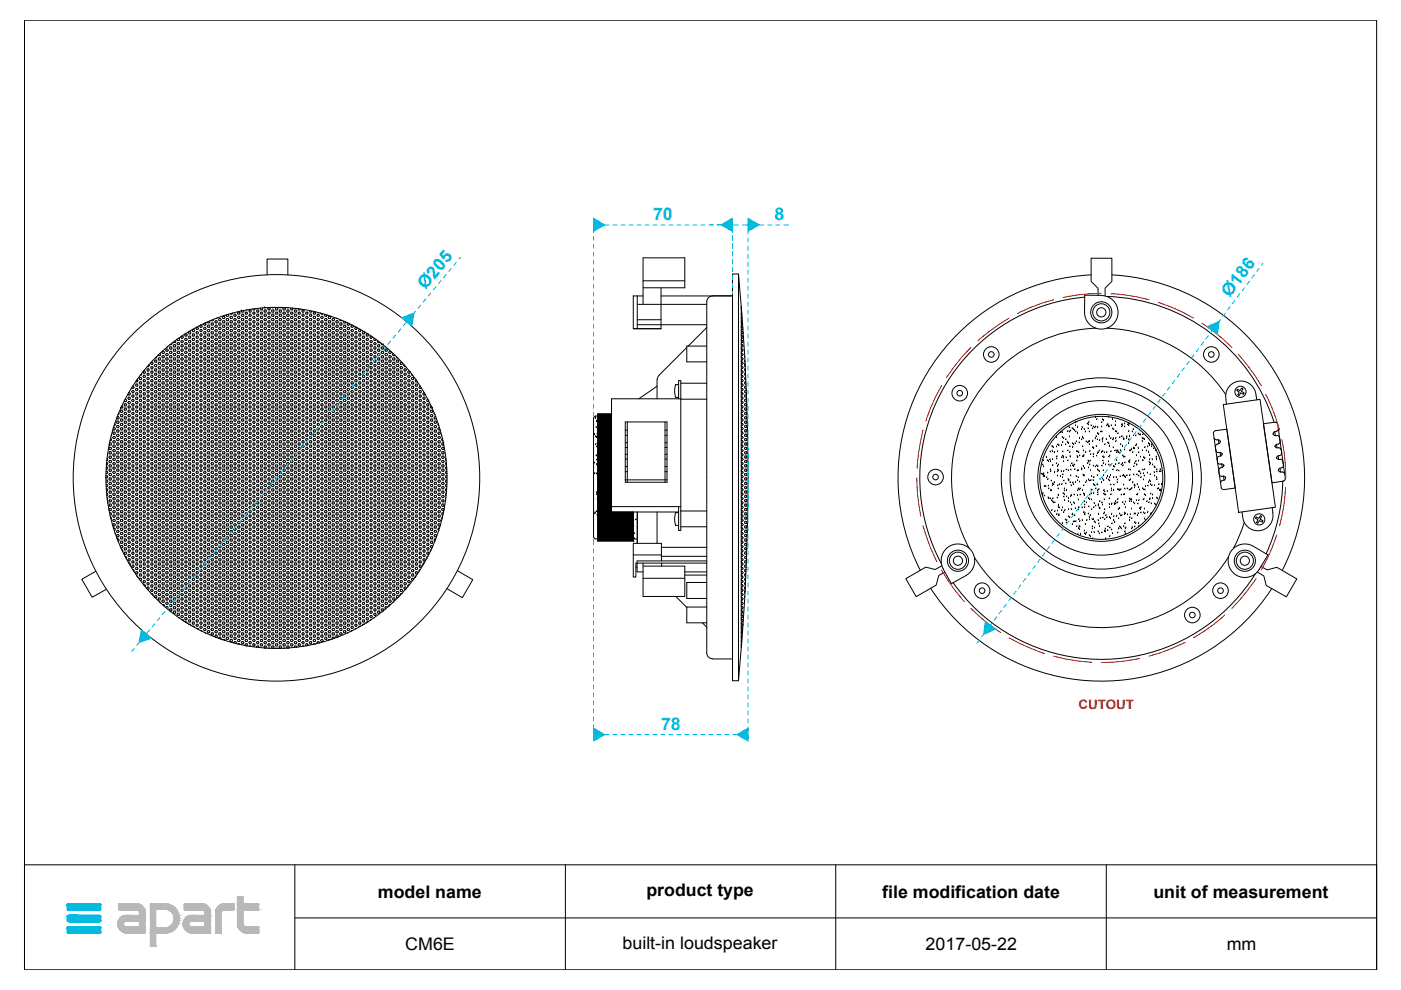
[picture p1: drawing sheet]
<svg xmlns="http://www.w3.org/2000/svg" width="297mm" height="210mm" viewBox="0 0 297 210" stroke-linecap="round" stroke-linejoin="round" font-family="sans-serif">
<defs><g id="words">
<g font-size="3.7" fill="#00c3e4">
<text x="138.5" y="46.6">70</text>
<text x="164.2" y="46.6">8</text>
<text x="90.2" y="61.6" transform="rotate(-50 90.2 61.6)">Ø205</text>
<text x="260.8" y="63.2" transform="rotate(-53 260.8 63.2)">Ø186</text>
<text x="140.2" y="154.7">78</text>
</g>
<g font-size="3.7">
<text x="80.1" y="190.3">model name</text>
<text x="137.1" y="190">product type</text>
<text x="187.1" y="190.3">file modification date</text>
<text x="244.5" y="190.3">unit of measurement</text>
<text x="85.9" y="201.5">CM6E</text>
<text x="132" y="201.1">built-in loudspeaker</text>
<text x="196.2" y="201.5">2017-05-22</text>
<text x="260.1" y="201.5">mm</text>
</g>
<text font-size="2.8" fill="#ff2600" x="228.6" y="150.3">CUTOUT</text>
</g></defs>
<g fill="none" stroke="#000" stroke-width=".21">
<path d="M5.2 4.3h286.7v201.4h-286.7zM56.6 58.3v-3.4h4.4v3.4M136.3 59.5h8.9M155.3 58.1h1.3v86.2h-1.3zM156.6 58.1a458.5 458.5 0 0 1 0 86.2M231.3 58.3a43.1 43.1 0 0 0-36.2 62.6M235.7 58.3a43.1 43.1 0 0 1 36.2 62.7M30 79.2l-.1 .4h-.2M30.5 78.7h.2l.1 .2-.1 .2h-.2l-.2-.2zM30.5 79.6h.2l.1 .2-.1 .2h-.2l-.2-.2zM31.3 78.2h.2l.2 .2-.2 .3h-.2l-.2-.3zM31.3 79.1h.2l.2 .2-.2 .3h-.2l-.2-.3z"/>
<path d="M31.6 77.3l-.1 .4h-.3M32.1 76.8h.2l.2 .2-.2 .3h-.2l-.2-.3zM32.1 77.7h.2l.2 .2-.2 .3h-.2l-.2-.3zM32.1 78.7h.2l.2 .2-.2 .2h-.2l-.2-.2zM32.1 79.6h.2l.2 .2-.2 .2h-.2l-.2-.2zM32.9 76.3h.2l.2 .3-.2 .2h-.2l-.2-.2zM32.9 77.3h.2l.2 .2-.2 .2h-.2l-.2-.2zM32.9 78.2h.2l.2 .2-.2 .3h-.2l-.2-.3zM32.9 79.1h.2l.2 .2-.2 .3h-.2l-.2-.3zM33.2 75.6l-.1 .3h-.2M33.7 75.9h.2l.2 .2-.2 .2h-.2l-.2-.2zM33.7 76.8h.2l.2 .2-.2 .3h-.2l-.2-.3z"/>
<path d="M33.7 77.7h.2l.2 .2-.2 .3h-.2l-.2-.3zM33.7 78.7h.2l.2 .2-.2 .2h-.2l-.2-.2zM33.7 79.6h.2l.2 .2-.2 .2h-.2l-.2-.2zM33.9 74.9l.2 .3-.2 .2-.3-.2M34.4 74.5h.3l.2 .2-.2 .2h-.3l-.1-.2zM34.4 75.4h.3l.2 .3-.2 .2h-.3l-.1-.2zM34.4 76.3h.3l.2 .3-.2 .2h-.3l-.1-.2zM34.4 77.3h.3l.2 .2-.2 .2h-.3l-.1-.2zM34.4 78.2h.3l.2 .2-.2 .3h-.3l-.1-.3zM34.4 79.1h.3l.2 .2-.2 .3h-.3l-.1-.3zM35.2 74h.3l.2 .3-.2 .2h-.3l-.1-.2zM35.2 74.9h.3l.2 .3-.2 .2h-.3l-.1-.2z"/>
<path d="M35.2 75.9h.3l.2 .2-.2 .2h-.3l-.1-.2zM35.2 76.8h.3l.2 .2-.2 .3h-.3l-.1-.3zM35.2 77.7h.3l.2 .2-.2 .3h-.3l-.1-.3zM35.2 78.7h.3l.2 .2-.2 .2h-.3l-.1-.2zM35.2 79.6h.3l.2 .2-.2 .2h-.3l-.1-.2zM35.6 73.4l-.2 .1M36.1 73.5h.3l.1 .3-.1 .2h-.3l-.2-.2zM36.1 74.5h.3l.1 .2-.1 .2h-.3l-.2-.2zM36.1 75.4h.3l.1 .3-.1 .2h-.3l-.2-.2zM36.1 76.3h.3l.1 .3-.1 .2h-.3l-.2-.2zM36.1 77.3h.3l.1 .2-.1 .2h-.3l-.2-.2zM36.1 78.2h.3l.1 .2-.1 .3h-.3l-.2-.3z"/>
<path d="M36.1 79.1h.3l.1 .2-.1 .3h-.3l-.2-.3zM36.4 72.8v.3l-.3-.1M36.9 73.1h.3l.1 .2-.1 .2h-.3l-.2-.2zM36.9 74h.3l.1 .3-.1 .2h-.3l-.2-.2zM36.9 74.9h.3l.1 .3-.1 .2h-.3l-.2-.2zM36.9 75.9h.3l.1 .2-.1 .2h-.3l-.2-.2zM36.9 76.8h.3l.1 .2-.1 .3h-.3l-.2-.3zM36.9 77.7h.3l.1 .2-.1 .3h-.3l-.2-.3zM36.9 78.7h.3l.1 .2-.1 .2h-.3l-.2-.2zM36.9 79.6h.3l.1 .2-.1 .2h-.3l-.2-.2zM37.2 72.2l.1 .2-.1 .3h-.3l-.1-.2M37.7 72.7h.3l.1 .2-.1 .2h-.3l-.2-.2z"/>
<path d="M37.7 73.5h.3l.1 .3-.1 .2h-.3l-.2-.2zM37.7 74.5h.3l.1 .2-.1 .2h-.3l-.2-.2zM37.7 75.4h.3l.1 .3-.1 .2h-.3l-.2-.2zM37.7 76.3h.3l.1 .3-.1 .2h-.3l-.2-.2zM37.7 77.3h.3l.1 .2-.1 .2h-.3l-.2-.2zM37.7 78.2h.3l.1 .2-.1 .3h-.3l-.2-.3zM37.7 79.1h.3l.1 .2-.1 .3h-.3l-.2-.3zM37.8 71.7l.3 .2-.1 .3h-.3l-.2-.3M38.5 72.2h.2l.2 .2-.2 .3h-.2l-.2-.3zM38.5 73.1h.2l.2 .2-.2 .2h-.2l-.2-.2zM38.5 74h.2l.2 .3-.2 .2h-.2l-.2-.2zM38.5 74.9h.2l.2 .3-.2 .2h-.2l-.2-.2z"/>
<path d="M38.5 75.9h.2l.2 .2-.2 .2h-.2l-.2-.2zM38.5 76.8h.2l.2 .2-.2 .3h-.2l-.2-.3zM38.5 77.7h.2l.2 .2-.2 .3h-.2l-.2-.3zM38.5 78.7h.2l.2 .2-.2 .2h-.2l-.2-.2zM38.5 79.6h.2l.2 .2-.2 .2h-.2l-.2-.2zM38.5 71.3l.4 .2-.2 .2h-.2l-.2-.2 .2-.2M39.3 70.8h.2l.2 .2-.2 .3h-.2l-.2-.3zM39.3 71.7h.2l.2 .2-.2 .3h-.2l-.2-.3zM39.3 72.7h.2l.2 .2-.2 .2h-.2l-.2-.2zM39.3 73.5h.2l.2 .3-.2 .2h-.2l-.2-.2zM39.3 74.5h.2l.2 .2-.2 .2h-.2l-.2-.2zM39.3 75.4h.2l.2 .3-.2 .2h-.2l-.2-.2z"/>
<path d="M39.3 76.3h.2l.2 .3-.2 .2h-.2l-.2-.2zM39.3 77.3h.2l.2 .2-.2 .2h-.2l-.2-.2zM39.3 78.2h.2l.2 .2-.2 .3h-.2l-.2-.3zM39.3 79.1h.2l.2 .2-.2 .3h-.2l-.2-.3zM40.1 70.3h.2l.2 .2-.2 .3h-.2l-.2-.3zM40.1 71.3h.2l.2 .2-.2 .2h-.2l-.2-.2zM40.1 72.2h.2l.2 .2-.2 .3h-.2l-.2-.3zM40.1 73.1h.2l.2 .2-.2 .2h-.2l-.2-.2zM40.1 74h.2l.2 .3-.2 .2h-.2l-.2-.2zM40.1 74.9h.2l.2 .3-.2 .2h-.2l-.2-.2zM40.1 75.9h.2l.2 .2-.2 .2h-.2l-.2-.2zM40.1 76.8h.2l.2 .2-.2 .3h-.2l-.2-.3z"/>
<path d="M40.1 77.7h.2l.2 .2-.2 .3h-.2l-.2-.3zM40.1 78.7h.2l.2 .2-.2 .2h-.2l-.2-.2zM40.1 79.6h.2l.2 .2-.2 .2h-.2l-.2-.2zM40.9 69.9h.2l.2 .2-.2 .2h-.2l-.1-.2zM40.9 70.8h.2l.2 .2-.2 .3h-.2l-.1-.3zM40.9 71.7h.2l.2 .2-.2 .3h-.2l-.1-.3zM40.9 72.7h.2l.2 .2-.2 .2h-.2l-.1-.2zM40.9 73.5h.2l.2 .3-.2 .2h-.2l-.1-.2zM40.9 74.5h.2l.2 .2-.2 .2h-.2l-.1-.2zM40.9 75.4h.2l.2 .3-.2 .2h-.2l-.1-.2zM40.9 76.3h.2l.2 .3-.2 .2h-.2l-.1-.2zM40.9 77.3h.2l.2 .2-.2 .2h-.2l-.1-.2z"/>
<path d="M40.9 78.2h.2l.2 .2-.2 .3h-.2l-.1-.3zM40.9 79.1h.2l.2 .2-.2 .3h-.2l-.1-.3zM41.7 69.4h.2l.2 .2-.2 .3h-.2l-.1-.3zM41.7 70.3h.2l.2 .2-.2 .3h-.2l-.1-.3zM41.7 71.3h.2l.2 .2-.2 .2h-.2l-.1-.2zM41.7 72.2h.2l.2 .2-.2 .3h-.2l-.1-.3zM41.7 73.1h.2l.2 .2-.2 .2h-.2l-.1-.2zM41.7 74h.2l.2 .3-.2 .2h-.2l-.1-.2zM41.7 74.9h.2l.2 .3-.2 .2h-.2l-.1-.2zM41.7 75.9h.2l.2 .2-.2 .2h-.2l-.1-.2zM41.7 76.8h.2l.2 .2-.2 .3h-.2l-.1-.3zM41.7 77.7h.2l.2 .2-.2 .3h-.2l-.1-.3z"/>
<path d="M41.7 78.7h.2l.2 .2-.2 .2h-.2l-.1-.2zM41.7 79.6h.2l.2 .2-.2 .2h-.2l-.1-.2zM42.5 68.9h.2l.2 .3-.2 .2h-.2l-.1-.2zM42.5 69.9h.2l.2 .2-.2 .2h-.2l-.1-.2zM42.5 70.8h.2l.2 .2-.2 .3h-.2l-.1-.3zM42.5 71.7h.2l.2 .2-.2 .3h-.2l-.1-.3zM42.5 72.7h.2l.2 .2-.2 .2h-.2l-.1-.2zM42.5 73.5h.2l.2 .3-.2 .2h-.2l-.1-.2zM42.5 74.5h.2l.2 .2-.2 .2h-.2l-.1-.2zM42.5 75.4h.2l.2 .3-.2 .2h-.2l-.1-.2zM42.5 76.3h.2l.2 .3-.2 .2h-.2l-.1-.2zM42.5 77.3h.2l.2 .2-.2 .2h-.2l-.1-.2z"/>
<path d="M42.5 78.2h.2l.2 .2-.2 .3h-.2l-.1-.3zM42.5 79.1h.2l.2 .2-.2 .3h-.2l-.1-.3zM43.3 69.4h.2l.2 .2-.2 .3h-.2l-.1-.3zM43.3 70.3h.2l.2 .2-.2 .3h-.2l-.1-.3zM43.3 71.3h.2l.2 .2-.2 .2h-.2l-.1-.2zM43.3 72.2h.2l.2 .2-.2 .3h-.2l-.1-.3zM43.3 73.1h.2l.2 .2-.2 .2h-.2l-.1-.2zM43.3 74h.2l.2 .3-.2 .2h-.2l-.1-.2zM43.3 74.9h.2l.2 .3-.2 .2h-.2l-.1-.2zM43.3 75.9h.2l.2 .2-.2 .2h-.2l-.1-.2zM43.3 76.8h.2l.2 .2-.2 .3h-.2l-.1-.3zM43.3 77.7h.2l.2 .2-.2 .3h-.2l-.1-.3z"/>
<path d="M43.3 78.7h.2l.2 .2-.2 .2h-.2l-.1-.2zM43.3 79.6h.2l.2 .2-.2 .2h-.2l-.1-.2zM43.5 68.5l.2 .2-.2 .2h-.2l-.1-.3M44.1 68.9h.3l.1 .3-.1 .2h-.3l-.2-.2zM44.1 69.9h.3l.1 .2-.1 .2h-.3l-.2-.2zM44.1 70.8h.3l.1 .2-.1 .3h-.3l-.2-.3zM44.1 71.7h.3l.1 .2-.1 .3h-.3l-.2-.3zM44.1 72.7h.3l.1 .2-.1 .2h-.3l-.2-.2zM44.1 73.5h.3l.1 .3-.1 .2h-.3l-.2-.2zM44.1 74.5h.3l.1 .2-.1 .2h-.3l-.2-.2zM44.1 75.4h.3l.1 .3-.1 .2h-.3l-.2-.2zM44.1 76.3h.3l.1 .3-.1 .2h-.3l-.2-.2z"/>
<path d="M44.1 77.3h.3l.1 .2-.1 .2h-.3l-.2-.2zM44.1 78.2h.3l.1 .2-.1 .3h-.3l-.2-.3zM44.1 79.1h.3l.1 .2-.1 .3h-.3l-.2-.3zM44.4 68.1v.4h-.3l-.1-.2M44.9 68.5h.3l.1 .2-.1 .2h-.3l-.2-.2zM44.9 69.4h.3l.1 .2-.1 .3h-.3l-.2-.3zM44.9 70.3h.3l.1 .2-.1 .3h-.3l-.2-.3zM44.9 71.3h.3l.1 .2-.1 .2h-.3l-.2-.2zM44.9 72.2h.3l.1 .2-.1 .3h-.3l-.2-.3zM44.9 73.1h.3l.1 .2-.1 .2h-.3l-.2-.2zM44.9 74h.3l.1 .3-.1 .2h-.3l-.2-.2zM44.9 74.9h.3l.1 .3-.1 .2h-.3l-.2-.2z"/>
<path d="M44.9 75.9h.3l.1 .2-.1 .2h-.3l-.2-.2zM44.9 76.8h.3l.1 .2-.1 .3h-.3l-.2-.3zM44.9 77.7h.3l.1 .2-.1 .3h-.3l-.2-.3zM44.9 78.7h.3l.1 .2-.1 .2h-.3l-.2-.2zM44.9 79.6h.3l.1 .2-.1 .2h-.3l-.2-.2zM45.2 67.7v.3l-.4-.1M45.7 68h.3l.1 .3-.1 .2h-.3l-.2-.2zM45.7 68.9h.3l.1 .3-.1 .2h-.3l-.2-.2zM45.7 69.9h.3l.1 .2-.1 .2h-.3l-.2-.2zM45.7 70.8h.3l.1 .2-.1 .3h-.3l-.2-.3zM45.7 71.7h.3l.1 .2-.1 .3h-.3l-.2-.3zM45.7 72.7h.3l.1 .2-.1 .2h-.3l-.2-.2z"/>
<path d="M45.7 73.5h.3l.1 .3-.1 .2h-.3l-.2-.2zM45.7 74.5h.3l.1 .2-.1 .2h-.3l-.2-.2zM45.7 75.4h.3l.1 .3-.1 .2h-.3l-.2-.2zM45.7 76.3h.3l.1 .3-.1 .2h-.3l-.2-.2zM45.7 77.3h.3l.1 .2-.1 .2h-.3l-.2-.2zM45.7 78.2h.3l.1 .2-.1 .3h-.3l-.2-.3zM45.7 79.1h.3l.1 .2-.1 .3h-.3l-.2-.3zM46 67.4l-.3 .1M46.5 67.5h.3l.1 .3-.1 .2h-.3l-.2-.2zM46.5 68.5h.3l.1 .2-.1 .2h-.3l-.2-.2zM46.5 69.4h.3l.1 .2-.1 .3h-.3l-.2-.3zM46.5 70.3h.3l.1 .2-.1 .3h-.3l-.2-.3z"/>
<path d="M46.5 71.3h.3l.1 .2-.1 .2h-.3l-.2-.2zM46.5 72.2h.3l.1 .2-.1 .3h-.3l-.2-.3zM46.5 73.1h.3l.1 .2-.1 .2h-.3l-.2-.2zM46.5 74h.3l.1 .3-.1 .2h-.3l-.2-.2zM46.5 74.9h.3l.1 .3-.1 .2h-.3l-.2-.2zM46.5 75.9h.3l.1 .2-.1 .2h-.3l-.2-.2zM46.5 76.8h.3l.1 .2-.1 .3h-.3l-.2-.3zM46.5 77.7h.3l.1 .2-.1 .3h-.3l-.2-.3zM46.5 78.7h.3l.1 .2-.1 .2h-.3l-.2-.2zM46.5 79.6h.3l.1 .2-.1 .2h-.3l-.2-.2zM47.3 67.1h.3l.1 .2-.1 .2h-.3l-.2-.2zM47.3 68h.3l.1 .3-.1 .2h-.3l-.2-.2z"/>
<path d="M47.3 68.9h.3l.1 .3-.1 .2h-.3l-.2-.2zM47.3 69.9h.3l.1 .2-.1 .2h-.3l-.2-.2zM47.3 70.8h.3l.1 .2-.1 .3h-.3l-.2-.3zM47.3 71.7h.3l.1 .2-.1 .3h-.3l-.2-.3zM47.3 72.7h.3l.1 .2-.1 .2h-.3l-.2-.2zM47.3 73.5h.3l.1 .3-.1 .2h-.3l-.2-.2zM47.3 74.5h.3l.1 .2-.1 .2h-.3l-.2-.2zM47.3 75.4h.3l.1 .3-.1 .2h-.3l-.2-.2zM47.3 76.3h.3l.1 .3-.1 .2h-.3l-.2-.2zM47.3 77.3h.3l.1 .2-.1 .2h-.3l-.2-.2zM47.3 78.2h.3l.1 .2-.1 .3h-.3l-.2-.3zM47.3 79.1h.3l.1 .2-.1 .3h-.3l-.2-.3z"/>
<path d="M48.1 67.5h.3l.1 .3-.1 .2h-.3l-.2-.2zM48.1 68.5h.3l.1 .2-.1 .2h-.3l-.2-.2zM48.1 69.4h.3l.1 .2-.1 .3h-.3l-.2-.3zM48.1 70.3h.3l.1 .2-.1 .3h-.3l-.2-.3zM48.1 71.3h.3l.1 .2-.1 .2h-.3l-.2-.2zM48.1 72.2h.3l.1 .2-.1 .3h-.3l-.2-.3zM48.1 73.1h.3l.1 .2-.1 .2h-.3l-.2-.2zM48.1 74h.3l.1 .3-.1 .2h-.3l-.2-.2zM48.1 74.9h.3l.1 .3-.1 .2h-.3l-.2-.2zM48.1 75.9h.3l.1 .2-.1 .2h-.3l-.2-.2zM48.1 76.8h.3l.1 .2-.1 .3h-.3l-.2-.3zM48.1 77.7h.3l.1 .2-.1 .3h-.3l-.2-.3z"/>
<path d="M48.1 78.7h.3l.1 .2-.1 .2h-.3l-.2-.2zM48.1 79.6h.3l.1 .2-.1 .2h-.3l-.2-.2zM48.4 66.6l.1 .3-.1 .2h-.3l-.1-.4M48.9 67.1h.3l.1 .2-.1 .2h-.3l-.1-.2zM48.9 68h.3l.1 .3-.1 .2h-.3l-.1-.2zM48.9 68.9h.3l.1 .3-.1 .2h-.3l-.1-.2zM48.9 69.9h.3l.1 .2-.1 .2h-.3l-.1-.2zM48.9 70.8h.3l.1 .2-.1 .3h-.3l-.1-.3zM48.9 71.7h.3l.1 .2-.1 .3h-.3l-.1-.3zM48.9 72.7h.3l.1 .2-.1 .2h-.3l-.1-.2zM48.9 73.5h.3l.1 .3-.1 .2h-.3l-.1-.2zM48.9 74.5h.3l.1 .2-.1 .2h-.3l-.1-.2z"/>
<path d="M48.9 75.4h.3l.1 .3-.1 .2h-.3l-.1-.2zM48.9 76.3h.3l.1 .3-.1 .2h-.3l-.1-.2zM48.9 77.3h.3l.1 .2-.1 .2h-.3l-.1-.2zM48.9 78.2h.3l.1 .2-.1 .3h-.3l-.1-.3zM48.9 79.1h.3l.1 .2-.1 .3h-.3l-.1-.3zM49.3 66.4l-.1 .2-.4-.1M49.7 66.6h.2l.2 .3-.2 .2h-.2l-.1-.2zM49.7 67.5h.2l.2 .3-.2 .2h-.2l-.1-.2zM49.7 68.5h.2l.2 .2-.2 .2h-.2l-.1-.2zM49.7 69.4h.2l.2 .2-.2 .3h-.2l-.1-.3zM49.7 70.3h.2l.2 .2-.2 .3h-.2l-.1-.3zM49.7 71.3h.2l.2 .2-.2 .2h-.2l-.1-.2z"/>
<path d="M49.7 72.2h.2l.2 .2-.2 .3h-.2l-.1-.3zM49.7 73.1h.2l.2 .2-.2 .2h-.2l-.1-.2zM49.7 74h.2l.2 .3-.2 .2h-.2l-.1-.2zM49.7 74.9h.2l.2 .3-.2 .2h-.2l-.1-.2zM49.7 75.9h.2l.2 .2-.2 .2h-.2l-.1-.2zM49.7 76.8h.2l.2 .2-.2 .3h-.2l-.1-.3zM49.7 77.7h.2l.2 .2-.2 .3h-.2l-.1-.3zM49.7 78.7h.2l.2 .2-.2 .2h-.2l-.1-.2zM49.7 79.6h.2l.2 .2-.2 .2h-.2l-.1-.2zM50.5 66.2h.2l.2 .2-.2 .2h-.2l-.1-.2zM50.5 67.1h.2l.2 .2-.2 .2h-.2l-.1-.2zM50.5 68h.2l.2 .3-.2 .2h-.2l-.1-.2z"/>
<path d="M50.5 68.9h.2l.2 .3-.2 .2h-.2l-.1-.2zM50.5 69.9h.2l.2 .2-.2 .2h-.2l-.1-.2zM50.5 70.8h.2l.2 .2-.2 .3h-.2l-.1-.3zM50.5 71.7h.2l.2 .2-.2 .3h-.2l-.1-.3zM50.5 72.7h.2l.2 .2-.2 .2h-.2l-.1-.2zM50.5 73.5h.2l.2 .3-.2 .2h-.2l-.1-.2zM50.5 74.5h.2l.2 .2-.2 .2h-.2l-.1-.2zM50.5 75.4h.2l.2 .3-.2 .2h-.2l-.1-.2zM50.5 76.3h.2l.2 .3-.2 .2h-.2l-.1-.2zM50.5 77.3h.2l.2 .2-.2 .2h-.2l-.1-.2zM50.5 78.2h.2l.2 .2-.2 .3h-.2l-.1-.3zM50.5 79.1h.2l.2 .2-.2 .3h-.2l-.1-.3z"/>
<path d="M51.2 65.9h.1M51.3 66.6h.2l.2 .3-.2 .2h-.2l-.1-.2zM51.3 67.5h.2l.2 .3-.2 .2h-.2l-.1-.2zM51.3 68.5h.2l.2 .2-.2 .2h-.2l-.1-.2zM51.3 69.4h.2l.2 .2-.2 .3h-.2l-.1-.3zM51.3 70.3h.2l.2 .2-.2 .3h-.2l-.1-.3zM51.3 71.3h.2l.2 .2-.2 .2h-.2l-.1-.2zM51.3 72.2h.2l.2 .2-.2 .3h-.2l-.1-.3zM51.3 73.1h.2l.2 .2-.2 .2h-.2l-.1-.2zM51.3 74h.2l.2 .3-.2 .2h-.2l-.1-.2zM51.3 74.9h.2l.2 .3-.2 .2h-.2l-.1-.2zM51.3 75.9h.2l.2 .2-.2 .2h-.2l-.1-.2z"/>
<path d="M51.3 76.8h.2l.2 .2-.2 .3h-.2l-.1-.3zM51.3 77.7h.2l.2 .2-.2 .3h-.2l-.1-.3zM51.3 78.7h.2l.2 .2-.2 .2h-.2l-.1-.2zM51.3 79.6h.2l.2 .2-.2 .2h-.2l-.1-.2zM51.6 65.8l-.1 .4h-.2l-.1-.3M52.1 66.2h.3l.1 .2-.1 .2h-.3l-.1-.2zM52.1 67.1h.3l.1 .2-.1 .2h-.3l-.1-.2zM52.1 68h.3l.1 .3-.1 .2h-.3l-.1-.2zM52.1 68.9h.3l.1 .3-.1 .2h-.3l-.1-.2zM52.1 69.9h.3l.1 .2-.1 .2h-.3l-.1-.2zM52.1 70.8h.3l.1 .2-.1 .3h-.3l-.1-.3zM52.1 71.7h.3l.1 .2-.1 .3h-.3l-.1-.3z"/>
<path d="M52.1 72.7h.3l.1 .2-.1 .2h-.3l-.1-.2zM52.1 73.5h.3l.1 .3-.1 .2h-.3l-.1-.2zM52.1 74.5h.3l.1 .2-.1 .2h-.3l-.1-.2zM52.1 75.4h.3l.1 .3-.1 .2h-.3l-.1-.2zM52.1 76.3h.3l.1 .3-.1 .2h-.3l-.1-.2zM52.1 77.3h.3l.1 .2-.1 .2h-.3l-.1-.2zM52.1 78.2h.3l.1 .2-.1 .3h-.3l-.1-.3zM52.1 79.1h.3l.1 .2-.1 .3h-.3l-.1-.3zM52.4 65.7h-.1M52.9 65.7h.3l.1 .2-.1 .3h-.3l-.1-.3zM52.9 66.6h.3l.1 .3-.1 .2h-.3l-.1-.2zM52.9 67.5h.3l.1 .3-.1 .2h-.3l-.1-.2z"/>
<path d="M52.9 68.5h.3l.1 .2-.1 .2h-.3l-.1-.2zM52.9 69.4h.3l.1 .2-.1 .3h-.3l-.1-.3zM52.9 70.3h.3l.1 .2-.1 .3h-.3l-.1-.3zM52.9 71.3h.3l.1 .2-.1 .2h-.3l-.1-.2zM52.9 72.2h.3l.1 .2-.1 .3h-.3l-.1-.3zM52.9 73.1h.3l.1 .2-.1 .2h-.3l-.1-.2zM52.9 74h.3l.1 .3-.1 .2h-.3l-.1-.2zM52.9 74.9h.3l.1 .3-.1 .2h-.3l-.1-.2zM52.9 75.9h.3l.1 .2-.1 .2h-.3l-.1-.2zM52.9 76.8h.3l.1 .2-.1 .3h-.3l-.1-.3zM52.9 77.7h.3l.1 .2-.1 .3h-.3l-.1-.3zM52.9 78.7h.3l.1 .2-.1 .2h-.3l-.1-.2z"/>
<path d="M52.9 79.6h.3l.1 .2-.1 .2h-.3l-.1-.2zM53.7 66.2h.3l.1 .2-.1 .2h-.3l-.1-.2zM53.7 67.1h.3l.1 .2-.1 .2h-.3l-.1-.2zM53.7 68h.3l.1 .3-.1 .2h-.3l-.1-.2zM53.7 68.9h.3l.1 .3-.1 .2h-.3l-.1-.2zM53.7 69.9h.3l.1 .2-.1 .2h-.3l-.1-.2zM53.7 70.8h.3l.1 .2-.1 .3h-.3l-.1-.3zM53.7 71.7h.3l.1 .2-.1 .3h-.3l-.1-.3zM53.7 72.7h.3l.1 .2-.1 .2h-.3l-.1-.2zM53.7 73.5h.3l.1 .3-.1 .2h-.3l-.1-.2zM53.7 74.5h.3l.1 .2-.1 .2h-.3l-.1-.2zM53.7 75.4h.3l.1 .3-.1 .2h-.3l-.1-.2z"/>
<path d="M53.7 76.3h.3l.1 .3-.1 .2h-.3l-.1-.2zM53.7 77.3h.3l.1 .2-.1 .2h-.3l-.1-.2zM53.7 78.2h.3l.1 .2-.1 .3h-.3l-.1-.3zM53.7 79.1h.3l.1 .2-.1 .3h-.3l-.1-.3zM54.1 65.4l-.1 .3h-.3l-.1-.2M54.5 65.7h.3l.1 .2-.1 .3h-.3l-.1-.3zM54.5 66.6h.3l.1 .3-.1 .2h-.3l-.1-.2zM54.5 67.5h.3l.1 .3-.1 .2h-.3l-.1-.2zM54.5 68.5h.3l.1 .2-.1 .2h-.3l-.1-.2zM54.5 69.4h.3l.1 .2-.1 .3h-.3l-.1-.3zM54.5 70.3h.3l.1 .2-.1 .3h-.3l-.1-.3zM54.5 71.3h.3l.1 .2-.1 .2h-.3l-.1-.2z"/>
<path d="M54.5 72.2h.3l.1 .2-.1 .3h-.3l-.1-.3zM54.5 73.1h.3l.1 .2-.1 .2h-.3l-.1-.2zM54.5 74h.3l.1 .3-.1 .2h-.3l-.1-.2zM54.5 74.9h.3l.1 .3-.1 .2h-.3l-.1-.2zM54.5 75.9h.3l.1 .2-.1 .2h-.3l-.1-.2zM54.5 76.8h.3l.1 .2-.1 .3h-.3l-.1-.3zM54.5 77.7h.3l.1 .2-.1 .3h-.3l-.1-.3zM54.5 78.7h.3l.1 .2-.1 .2h-.3l-.1-.2zM54.5 79.6h.3l.1 .2-.1 .2h-.3l-.1-.2zM55.3 65.3v.4h.3v-.4M55.3 66.2h.3l.1 .2-.1 .2h-.3l-.1-.2zM55.3 67.1h.3l.1 .2-.1 .2h-.3l-.1-.2z"/>
<path d="M55.3 68h.3l.1 .3-.1 .2h-.3l-.1-.2zM55.3 68.9h.3l.1 .3-.1 .2h-.3l-.1-.2zM55.3 69.9h.3l.1 .2-.1 .2h-.3l-.1-.2zM55.3 70.8h.3l.1 .2-.1 .3h-.3l-.1-.3zM55.3 71.7h.3l.1 .2-.1 .3h-.3l-.1-.3zM55.3 72.7h.3l.1 .2-.1 .2h-.3l-.1-.2zM55.3 73.5h.3l.1 .3-.1 .2h-.3l-.1-.2zM55.3 74.5h.3l.1 .2-.1 .2h-.3l-.1-.2zM55.3 75.4h.3l.1 .3-.1 .2h-.3l-.1-.2zM55.3 76.3h.3l.1 .3-.1 .2h-.3l-.1-.2zM55.3 77.3h.3l.1 .2-.1 .2h-.3l-.1-.2zM55.3 78.2h.3l.1 .2-.1 .3h-.3l-.1-.3z"/>
<path d="M55.3 79.1h.3l.1 .2-.1 .3h-.3l-.1-.3zM56.1 65.2h.1M56.1 65.7h.3l.1 .2-.1 .3h-.3l-.1-.3zM56.1 66.6h.3l.1 .3-.1 .2h-.3l-.1-.2zM56.1 67.5h.3l.1 .3-.1 .2h-.3l-.1-.2zM56.1 68.5h.3l.1 .2-.1 .2h-.3l-.1-.2zM56.1 69.4h.3l.1 .2-.1 .3h-.3l-.1-.3zM56.1 70.3h.3l.1 .2-.1 .3h-.3l-.1-.3zM56.1 71.3h.3l.1 .2-.1 .2h-.3l-.1-.2zM56.1 72.2h.3l.1 .2-.1 .3h-.3l-.1-.3zM56.1 73.1h.3l.1 .2-.1 .2h-.3l-.1-.2zM56.1 74h.3l.1 .3-.1 .2h-.3l-.1-.2z"/>
<path d="M56.1 74.9h.3l.1 .3-.1 .2h-.3l-.1-.2zM56.1 75.9h.3l.1 .2-.1 .2h-.3l-.1-.2zM56.1 76.8h.3l.1 .2-.1 .3h-.3l-.1-.3zM56.1 77.7h.3l.1 .2-.1 .3h-.3l-.1-.3zM56.1 78.7h.3l.1 .2-.1 .2h-.3l-.1-.2zM56.1 79.6h.3l.1 .2-.1 .2h-.3l-.1-.2zM56.4 65.2h-.3M56.9 65.2h.3l.1 .3-.1 .2h-.3l-.1-.2zM56.9 66.2h.3l.1 .2-.1 .2h-.3l-.1-.2zM56.9 67.1h.3l.1 .2-.1 .2h-.3l-.1-.2zM56.9 68h.3l.1 .3-.1 .2h-.3l-.1-.2zM56.9 68.9h.3l.1 .3-.1 .2h-.3l-.1-.2z"/>
<path d="M56.9 69.9h.3l.1 .2-.1 .2h-.3l-.1-.2zM56.9 70.8h.3l.1 .2-.1 .3h-.3l-.1-.3zM56.9 71.7h.3l.1 .2-.1 .3h-.3l-.1-.3zM56.9 72.7h.3l.1 .2-.1 .2h-.3l-.1-.2zM56.9 73.5h.3l.1 .3-.1 .2h-.3l-.1-.2zM56.9 74.5h.3l.1 .2-.1 .2h-.3l-.1-.2zM56.9 75.4h.3l.1 .3-.1 .2h-.3l-.1-.2zM56.9 76.3h.3l.1 .3-.1 .2h-.3l-.1-.2zM56.9 77.3h.3l.1 .2-.1 .2h-.3l-.1-.2zM56.9 78.2h.3l.1 .2-.1 .3h-.3l-.1-.3zM56.9 79.1h.3l.1 .2-.1 .3h-.3l-.1-.3zM57.6 65.2h.4"/>
<path d="M57.7 65.7h.3l.1 .2-.1 .3h-.3l-.1-.3zM57.7 66.6h.3l.1 .3-.1 .2h-.3l-.1-.2zM57.7 67.5h.3l.1 .3-.1 .2h-.3l-.1-.2zM57.7 68.5h.3l.1 .2-.1 .2h-.3l-.1-.2zM57.7 69.4h.3l.1 .2-.1 .3h-.3l-.1-.3zM57.7 70.3h.3l.1 .2-.1 .3h-.3l-.1-.3zM57.7 71.3h.3l.1 .2-.1 .2h-.3l-.1-.2zM57.7 72.2h.3l.1 .2-.1 .3h-.3l-.1-.3zM57.7 73.1h.3l.1 .2-.1 .2h-.3l-.1-.2zM57.7 74h.3l.1 .3-.1 .2h-.3l-.1-.2zM57.7 74.9h.3l.1 .3-.1 .2h-.3l-.1-.2zM57.7 75.9h.3l.1 .2-.1 .2h-.3l-.1-.2z"/>
<path d="M57.7 76.8h.3l.1 .2-.1 .3h-.3l-.1-.3zM57.7 77.7h.3l.1 .2-.1 .3h-.3l-.1-.3zM57.7 78.7h.3l.1 .2-.1 .2h-.3l-.1-.2zM57.7 79.6h.3l.1 .2-.1 .2h-.3l-.1-.2zM58.5 65.2h.3l.1 .3-.1 .2h-.3l-.1-.2zM58.5 66.2h.3l.1 .2-.1 .2h-.3l-.1-.2zM58.5 67.1h.3l.1 .2-.1 .2h-.3l-.1-.2zM58.5 68h.3l.1 .3-.1 .2h-.3l-.1-.2zM58.5 68.9h.3l.1 .3-.1 .2h-.3l-.1-.2zM58.5 69.9h.3l.1 .2-.1 .2h-.3l-.1-.2zM58.5 70.8h.3l.1 .2-.1 .3h-.3l-.1-.3zM58.5 71.7h.3l.1 .2-.1 .3h-.3l-.1-.3z"/>
<path d="M58.5 72.7h.3l.1 .2-.1 .2h-.3l-.1-.2zM58.5 73.5h.3l.1 .3-.1 .2h-.3l-.1-.2zM58.5 74.5h.3l.1 .2-.1 .2h-.3l-.1-.2zM58.5 75.4h.3l.1 .3-.1 .2h-.3l-.1-.2zM58.5 76.3h.3l.1 .3-.1 .2h-.3l-.1-.2zM58.5 77.3h.3l.1 .2-.1 .2h-.3l-.1-.2zM58.5 78.2h.3l.1 .2-.1 .3h-.3l-.1-.3zM58.5 79.1h.3l.1 .2-.1 .3h-.3l-.1-.3zM59.3 65.2h.3M59.3 65.7h.3l.1 .2-.1 .3h-.3l-.1-.3zM59.3 66.6h.3l.1 .3-.1 .2h-.3l-.1-.2zM59.3 67.5h.3l.1 .3-.1 .2h-.3l-.1-.2z"/>
<path d="M59.3 68.5h.3l.1 .2-.1 .2h-.3l-.1-.2zM59.3 69.4h.3l.1 .2-.1 .3h-.3l-.1-.3zM59.3 70.3h.3l.1 .2-.1 .3h-.3l-.1-.3zM59.3 71.3h.3l.1 .2-.1 .2h-.3l-.1-.2zM59.3 72.2h.3l.1 .2-.1 .3h-.3l-.1-.3zM59.3 73.1h.3l.1 .2-.1 .2h-.3l-.1-.2zM59.3 74h.3l.1 .3-.1 .2h-.3l-.1-.2zM59.3 74.9h.3l.1 .3-.1 .2h-.3l-.1-.2zM59.3 75.9h.3l.1 .2-.1 .2h-.3l-.1-.2zM59.3 76.8h.3l.1 .2-.1 .3h-.3l-.1-.3zM59.3 77.7h.3l.1 .2-.1 .3h-.3l-.1-.3zM59.3 78.7h.3l.1 .2-.1 .2h-.3l-.1-.2z"/>
<path d="M59.3 79.6h.3l.1 .2-.1 .2h-.3l-.1-.2zM60.1 65.2h.3l.1 .3-.1 .2h-.3l-.1-.2zM60.1 66.2h.3l.1 .2-.1 .2h-.3l-.1-.2zM60.1 67.1h.3l.1 .2-.1 .2h-.3l-.1-.2zM60.1 68h.3l.1 .3-.1 .2h-.3l-.1-.2zM60.1 68.9h.3l.1 .3-.1 .2h-.3l-.1-.2zM60.1 69.9h.3l.1 .2-.1 .2h-.3l-.1-.2zM60.1 70.8h.3l.1 .2-.1 .3h-.3l-.1-.3zM60.1 71.7h.3l.1 .2-.1 .3h-.3l-.1-.3zM60.1 72.7h.3l.1 .2-.1 .2h-.3l-.1-.2zM60.1 73.5h.3l.1 .3-.1 .2h-.3l-.1-.2zM60.1 74.5h.3l.1 .2-.1 .2h-.3l-.1-.2z"/>
<path d="M60.1 75.4h.3l.1 .3-.1 .2h-.3l-.1-.2zM60.1 76.3h.3l.1 .3-.1 .2h-.3l-.1-.2zM60.1 77.3h.3l.1 .2-.1 .2h-.3l-.1-.2zM60.1 78.2h.3l.1 .2-.1 .3h-.3l-.1-.3zM60.1 79.1h.3l.1 .2-.1 .3h-.3l-.1-.3zM60.9 65.2h.3M60.9 65.7h.3l.1 .2-.1 .3h-.3l-.1-.3zM60.9 66.6h.3l.1 .3-.1 .2h-.3l-.1-.2zM60.9 67.5h.3l.1 .3-.1 .2h-.3l-.1-.2zM60.9 68.5h.3l.1 .2-.1 .2h-.3l-.1-.2zM60.9 69.4h.3l.1 .2-.1 .3h-.3l-.1-.3zM60.9 70.3h.3l.1 .2-.1 .3h-.3l-.1-.3z"/>
<path d="M60.9 71.3h.3l.1 .2-.1 .2h-.3l-.1-.2zM60.9 72.2h.3l.1 .2-.1 .3h-.3l-.1-.3zM60.9 73.1h.3l.1 .2-.1 .2h-.3l-.1-.2zM60.9 74h.3l.1 .3-.1 .2h-.3l-.1-.2zM60.9 74.9h.3l.1 .3-.1 .2h-.3l-.1-.2zM60.9 75.9h.3l.1 .2-.1 .2h-.3l-.1-.2zM60.9 76.8h.3l.1 .2-.1 .3h-.3l-.1-.3zM60.9 77.7h.3l.1 .2-.1 .3h-.3l-.1-.3zM60.9 78.7h.3l.1 .2-.1 .2h-.3l-.1-.2zM60.9 79.6h.3l.1 .2-.1 .2h-.3l-.1-.2zM61.7 65.3l-.1 .2 .1 .2h.3l.1-.2-.1-.2M61.7 66.2h.3l.1 .2-.1 .2h-.3l-.1-.2z"/>
<path d="M61.7 67.1h.3l.1 .2-.1 .2h-.3l-.1-.2zM61.7 68h.3l.1 .3-.1 .2h-.3l-.1-.2zM61.7 68.9h.3l.1 .3-.1 .2h-.3l-.1-.2zM61.7 69.9h.3l.1 .2-.1 .2h-.3l-.1-.2zM61.7 70.8h.3l.1 .2-.1 .3h-.3l-.1-.3zM61.7 71.7h.3l.1 .2-.1 .3h-.3l-.1-.3zM61.7 72.7h.3l.1 .2-.1 .2h-.3l-.1-.2zM61.7 73.5h.3l.1 .3-.1 .2h-.3l-.1-.2zM61.7 74.5h.3l.1 .2-.1 .2h-.3l-.1-.2zM61.7 75.4h.3l.1 .3-.1 .2h-.3l-.1-.2zM61.7 76.3h.3l.1 .3-.1 .2h-.3l-.1-.2zM61.7 77.3h.3l.1 .2-.1 .2h-.3l-.1-.2z"/>
<path d="M61.7 78.2h.3l.1 .2-.1 .3h-.3l-.1-.3zM61.7 79.1h.3l.1 .2-.1 .3h-.3l-.1-.3zM62.5 65.7h.3l.1 .2-.1 .3h-.3l-.1-.3zM62.5 66.6h.3l.1 .3-.1 .2h-.3l-.1-.2zM62.5 67.5h.3l.1 .3-.1 .2h-.3l-.1-.2zM62.5 68.5h.3l.1 .2-.1 .2h-.3l-.1-.2zM62.5 69.4h.3l.1 .2-.1 .3h-.3l-.1-.3zM62.5 70.3h.3l.1 .2-.1 .3h-.3l-.1-.3zM62.5 71.3h.3l.1 .2-.1 .2h-.3l-.1-.2zM62.5 72.2h.3l.1 .2-.1 .3h-.3l-.1-.3zM62.5 73.1h.3l.1 .2-.1 .2h-.3l-.1-.2zM62.5 74h.3l.1 .3-.1 .2h-.3l-.1-.2z"/>
<path d="M62.5 74.9h.3l.1 .3-.1 .2h-.3l-.1-.2zM62.5 75.9h.3l.1 .2-.1 .2h-.3l-.1-.2zM62.5 76.8h.3l.1 .2-.1 .3h-.3l-.1-.3zM62.5 77.7h.3l.1 .2-.1 .3h-.3l-.1-.3zM62.5 78.7h.3l.1 .2-.1 .2h-.3l-.1-.2zM62.5 79.6h.3l.1 .2-.1 .2h-.3l-.1-.2zM63.2 65.4l.1 .3h.3l.1-.2M63.3 66.2h.3l.1 .2-.1 .2h-.3l-.1-.2zM63.3 67.1h.3l.1 .2-.1 .2h-.3l-.1-.2zM63.3 68h.3l.1 .3-.1 .2h-.3l-.1-.2zM63.3 68.9h.3l.1 .3-.1 .2h-.3l-.1-.2zM63.3 69.9h.3l.1 .2-.1 .2h-.3l-.1-.2z"/>
<path d="M63.3 70.8h.3l.1 .2-.1 .3h-.3l-.1-.3zM63.3 71.7h.3l.1 .2-.1 .3h-.3l-.1-.3zM63.3 72.7h.3l.1 .2-.1 .2h-.3l-.1-.2zM63.3 73.5h.3l.1 .3-.1 .2h-.3l-.1-.2zM63.3 74.5h.3l.1 .2-.1 .2h-.3l-.1-.2zM63.3 75.4h.3l.1 .3-.1 .2h-.3l-.1-.2zM63.3 76.3h.3l.1 .3-.1 .2h-.3l-.1-.2zM63.3 77.3h.3l.1 .2-.1 .2h-.3l-.1-.2zM63.3 78.2h.3l.1 .2-.1 .3h-.3l-.1-.3zM63.3 79.1h.3l.1 .2-.1 .3h-.3l-.1-.3zM64.1 65.7h.3l.1 .2-.1 .3h-.3l-.1-.3zM64.1 66.6h.3l.1 .3-.1 .2h-.3l-.1-.2z"/>
<path d="M64.1 67.5h.3l.1 .3-.1 .2h-.3l-.1-.2zM64.1 68.5h.3l.1 .2-.1 .2h-.3l-.1-.2zM64.1 69.4h.3l.1 .2-.1 .3h-.3l-.1-.3zM64.1 70.3h.3l.1 .2-.1 .3h-.3l-.1-.3zM64.1 71.3h.3l.1 .2-.1 .2h-.3l-.1-.2zM64.1 72.2h.3l.1 .2-.1 .3h-.3l-.1-.3zM64.1 73.1h.3l.1 .2-.1 .2h-.3l-.1-.2zM64.1 74h.3l.1 .3-.1 .2h-.3l-.1-.2zM64.1 74.9h.3l.1 .3-.1 .2h-.3l-.1-.2zM64.1 75.9h.3l.1 .2-.1 .2h-.3l-.1-.2zM64.1 76.8h.3l.1 .2-.1 .3h-.3l-.1-.3zM64.1 77.7h.3l.1 .2-.1 .3h-.3l-.1-.3z"/>
<path d="M64.1 78.7h.3l.1 .2-.1 .2h-.3l-.1-.2zM64.1 79.6h.3l.1 .2-.1 .2h-.3l-.1-.2zM64.9 66.2h.3l.1 .2-.1 .2h-.3l-.1-.2zM64.9 67.1h.3l.1 .2-.1 .2h-.3l-.1-.2zM64.9 68h.3l.1 .3-.1 .2h-.3l-.1-.2zM64.9 68.9h.3l.1 .3-.1 .2h-.3l-.1-.2zM64.9 69.9h.3l.1 .2-.1 .2h-.3l-.1-.2zM64.9 70.8h.3l.1 .2-.1 .3h-.3l-.1-.3zM64.9 71.7h.3l.1 .2-.1 .3h-.3l-.1-.3zM64.9 72.7h.3l.1 .2-.1 .2h-.3l-.1-.2zM64.9 73.5h.3l.1 .3-.1 .2h-.3l-.1-.2zM64.9 74.5h.3l.1 .2-.1 .2h-.3l-.1-.2z"/>
<path d="M64.9 75.4h.3l.1 .3-.1 .2h-.3l-.1-.2zM64.9 76.3h.3l.1 .3-.1 .2h-.3l-.1-.2zM64.9 77.3h.3l.1 .2-.1 .2h-.3l-.1-.2zM64.9 78.2h.3l.1 .2-.1 .3h-.3l-.1-.3zM64.9 79.1h.3l.1 .2-.1 .3h-.3l-.1-.3zM65.6 65.8l.1 .4h.3l.1-.3M65.7 66.6h.3l.1 .3-.1 .2h-.3l-.1-.2zM65.7 67.5h.3l.1 .3-.1 .2h-.3l-.1-.2zM65.7 68.5h.3l.1 .2-.1 .2h-.3l-.1-.2zM65.7 69.4h.3l.1 .2-.1 .3h-.3l-.1-.3zM65.7 70.3h.3l.1 .2-.1 .3h-.3l-.1-.3zM65.7 71.3h.3l.1 .2-.1 .2h-.3l-.1-.2z"/>
<path d="M65.7 72.2h.3l.1 .2-.1 .3h-.3l-.1-.3zM65.7 73.1h.3l.1 .2-.1 .2h-.3l-.1-.2zM65.7 74h.3l.1 .3-.1 .2h-.3l-.1-.2zM65.7 74.9h.3l.1 .3-.1 .2h-.3l-.1-.2zM65.7 75.9h.3l.1 .2-.1 .2h-.3l-.1-.2zM65.7 76.8h.3l.1 .2-.1 .3h-.3l-.1-.3zM65.7 77.7h.3l.1 .2-.1 .3h-.3l-.1-.3zM65.7 78.7h.3l.1 .2-.1 .2h-.3l-.1-.2zM65.7 79.6h.3l.1 .2-.1 .2h-.3l-.1-.2zM66.5 66.2h.3l.1 .2-.1 .2h-.3l-.1-.2zM66.5 67.1h.3l.1 .2-.1 .2h-.3l-.1-.2zM66.5 68h.3l.1 .3-.1 .2h-.3l-.1-.2z"/>
<path d="M66.5 68.9h.3l.1 .3-.1 .2h-.3l-.1-.2zM66.5 69.9h.3l.1 .2-.1 .2h-.3l-.1-.2zM66.5 70.8h.3l.1 .2-.1 .3h-.3l-.1-.3zM66.5 71.7h.3l.1 .2-.1 .3h-.3l-.1-.3zM66.5 72.7h.3l.1 .2-.1 .2h-.3l-.1-.2zM66.5 73.5h.3l.1 .3-.1 .2h-.3l-.1-.2zM66.5 74.5h.3l.1 .2-.1 .2h-.3l-.1-.2zM66.5 75.4h.3l.1 .3-.1 .2h-.3l-.1-.2zM66.5 76.3h.3l.1 .3-.1 .2h-.3l-.1-.2zM66.5 77.3h.3l.1 .2-.1 .2h-.3l-.1-.2zM66.5 78.2h.3l.1 .2-.1 .3h-.3l-.1-.3zM66.5 79.1h.3l.1 .2-.1 .3h-.3l-.1-.3z"/>
<path d="M67.3 66.6h.3l.1 .3-.1 .2h-.3l-.1-.2zM67.3 67.5h.3l.1 .3-.1 .2h-.3l-.1-.2zM67.3 68.5h.3l.1 .2-.1 .2h-.3l-.1-.2zM67.3 69.4h.3l.1 .2-.1 .3h-.3l-.1-.3zM67.3 70.3h.3l.1 .2-.1 .3h-.3l-.1-.3zM67.3 71.3h.3l.1 .2-.1 .2h-.3l-.1-.2zM67.3 72.2h.3l.1 .2-.1 .3h-.3l-.1-.3zM67.3 73.1h.3l.1 .2-.1 .2h-.3l-.1-.2zM67.3 74h.3l.1 .3-.1 .2h-.3l-.1-.2zM67.3 74.9h.3l.1 .3-.1 .2h-.3l-.1-.2zM67.3 75.9h.3l.1 .2-.1 .2h-.3l-.1-.2zM67.3 76.8h.3l.1 .2-.1 .3h-.3l-.1-.3z"/>
<path d="M67.3 77.7h.3l.1 .2-.1 .3h-.3l-.1-.3zM67.3 78.7h.3l.1 .2-.1 .2h-.3l-.1-.2zM67.3 79.6h.3l.1 .2-.1 .2h-.3l-.1-.2zM68 66.4l.1 .2 .3-.1M68.1 67.1h.3l.1 .2-.1 .2h-.3l-.1-.2zM68.1 68h.3l.1 .3-.1 .2h-.3l-.1-.2zM68.1 68.9h.3l.1 .3-.1 .2h-.3l-.1-.2zM68.1 69.9h.3l.1 .2-.1 .2h-.3l-.1-.2zM68.1 70.8h.3l.1 .2-.1 .3h-.3l-.1-.3zM68.1 71.7h.3l.1 .2-.1 .3h-.3l-.1-.3zM68.1 72.7h.3l.1 .2-.1 .2h-.3l-.1-.2zM68.1 73.5h.3l.1 .3-.1 .2h-.3l-.1-.2z"/>
<path d="M68.1 74.5h.3l.1 .2-.1 .2h-.3l-.1-.2zM68.1 75.4h.3l.1 .3-.1 .2h-.3l-.1-.2zM68.1 76.3h.3l.1 .3-.1 .2h-.3l-.1-.2zM68.1 77.3h.3l.1 .2-.1 .2h-.3l-.1-.2zM68.1 78.2h.3l.1 .2-.1 .3h-.3l-.1-.3zM68.1 79.1h.3l.1 .2-.1 .3h-.3l-.1-.3zM68.9 66.6l-.1 .3 .1 .2h.3l.1-.4M68.9 67.5h.3l.1 .3-.1 .2h-.3l-.1-.2zM68.9 68.5h.3l.1 .2-.1 .2h-.3l-.1-.2zM68.9 69.4h.3l.1 .2-.1 .3h-.3l-.1-.3zM68.9 70.3h.3l.1 .2-.1 .3h-.3l-.1-.3zM68.9 71.3h.3l.1 .2-.1 .2h-.3l-.1-.2z"/>
<path d="M68.9 72.2h.3l.1 .2-.1 .3h-.3l-.1-.3zM68.9 73.1h.3l.1 .2-.1 .2h-.3l-.1-.2zM68.9 74h.3l.1 .3-.1 .2h-.3l-.1-.2zM68.9 74.9h.3l.1 .3-.1 .2h-.3l-.1-.2zM68.9 75.9h.3l.1 .2-.1 .2h-.3l-.1-.2zM68.9 76.8h.3l.1 .2-.1 .3h-.3l-.1-.3zM68.9 77.7h.3l.1 .2-.1 .3h-.3l-.1-.3zM68.9 78.7h.3l.1 .2-.1 .2h-.3l-.1-.2zM68.9 79.6h.3l.1 .2-.1 .2h-.3l-.1-.2zM69.7 67.1h.3l.1 .2-.1 .2h-.3l-.1-.2zM69.7 68h.3l.1 .3-.1 .2h-.3l-.1-.2zM69.7 68.9h.3l.1 .3-.1 .2h-.3l-.1-.2z"/>
<path d="M69.7 69.9h.3l.1 .2-.1 .2h-.3l-.1-.2zM69.7 70.8h.3l.1 .2-.1 .3h-.3l-.1-.3zM69.7 71.7h.3l.1 .2-.1 .3h-.3l-.1-.3zM69.7 72.7h.3l.1 .2-.1 .2h-.3l-.1-.2zM69.7 73.5h.3l.1 .3-.1 .2h-.3l-.1-.2zM69.7 74.5h.3l.1 .2-.1 .2h-.3l-.1-.2zM69.7 75.4h.3l.1 .3-.1 .2h-.3l-.1-.2zM69.7 76.3h.3l.1 .3-.1 .2h-.3l-.1-.2zM69.7 77.3h.3l.1 .2-.1 .2h-.3l-.1-.2zM69.7 78.2h.3l.1 .2-.1 .3h-.3l-.1-.3zM69.7 79.1h.3l.1 .2-.1 .3h-.3l-.1-.3zM70.5 67.5h.3l.1 .3-.1 .2h-.3l-.1-.2z"/>
<path d="M70.5 68.5h.3l.1 .2-.1 .2h-.3l-.1-.2zM70.5 69.4h.3l.1 .2-.1 .3h-.3l-.1-.3zM70.5 70.3h.3l.1 .2-.1 .3h-.3l-.1-.3zM70.5 71.3h.3l.1 .2-.1 .2h-.3l-.1-.2zM70.5 72.2h.3l.1 .2-.1 .3h-.3l-.1-.3zM70.5 73.1h.3l.1 .2-.1 .2h-.3l-.1-.2zM70.5 74h.3l.1 .3-.1 .2h-.3l-.1-.2zM70.5 74.9h.3l.1 .3-.1 .2h-.3l-.1-.2zM70.5 75.9h.3l.1 .2-.1 .2h-.3l-.1-.2zM70.5 76.8h.3l.1 .2-.1 .3h-.3l-.1-.3zM70.5 77.7h.3l.1 .2-.1 .3h-.3l-.1-.3zM70.5 78.7h.3l.1 .2-.1 .2h-.3l-.1-.2z"/>
<path d="M70.5 79.6h.3l.1 .2-.1 .2h-.3l-.1-.2zM71.3 67.4l.3 .1M71.3 68h.3l.1 .3-.1 .2h-.3l-.1-.2zM71.3 68.9h.3l.1 .3-.1 .2h-.3l-.1-.2zM71.3 69.9h.3l.1 .2-.1 .2h-.3l-.1-.2zM71.3 70.8h.3l.1 .2-.1 .3h-.3l-.1-.3zM71.3 71.7h.3l.1 .2-.1 .3h-.3l-.1-.3zM71.3 72.7h.3l.1 .2-.1 .2h-.3l-.1-.2zM71.3 73.5h.3l.1 .3-.1 .2h-.3l-.1-.2zM71.3 74.5h.3l.1 .2-.1 .2h-.3l-.1-.2zM71.3 75.4h.3l.1 .3-.1 .2h-.3l-.1-.2zM71.3 76.3h.3l.1 .3-.1 .2h-.3l-.1-.2z"/>
<path d="M71.3 77.3h.3l.1 .2-.1 .2h-.3l-.1-.2zM71.3 78.2h.3l.1 .2-.1 .3h-.3l-.1-.3zM71.3 79.1h.3l.1 .2-.1 .3h-.3l-.1-.3zM72 67.7l.1 .3 .4-.1M72.1 68.5h.3l.1 .2-.1 .2h-.3l-.1-.2zM72.1 69.4h.3l.1 .2-.1 .3h-.3l-.1-.3zM72.1 70.3h.3l.1 .2-.1 .3h-.3l-.1-.3zM72.1 71.3h.3l.1 .2-.1 .2h-.3l-.1-.2zM72.1 72.2h.3l.1 .2-.1 .3h-.3l-.1-.3zM72.1 73.1h.3l.1 .2-.1 .2h-.3l-.1-.2zM72.1 74h.3l.1 .3-.1 .2h-.3l-.1-.2zM72.1 74.9h.3l.1 .3-.1 .2h-.3l-.1-.2z"/>
<path d="M72.1 75.9h.3l.1 .2-.1 .2h-.3l-.1-.2zM72.1 76.8h.3l.1 .2-.1 .3h-.3l-.1-.3zM72.1 77.7h.3l.1 .2-.1 .3h-.3l-.1-.3zM72.1 78.7h.3l.1 .2-.1 .2h-.3l-.1-.2zM72.1 79.6h.3l.1 .2-.1 .2h-.3l-.1-.2zM72.9 68.1v.4h.3l.1-.2M72.9 68.9h.3l.1 .3-.1 .2h-.3l-.1-.2zM72.9 69.9h.3l.1 .2-.1 .2h-.3l-.1-.2zM72.9 70.8h.3l.1 .2-.1 .3h-.3l-.1-.3zM72.9 71.7h.3l.1 .2-.1 .3h-.3l-.1-.3zM72.9 72.7h.3l.1 .2-.1 .2h-.3l-.1-.2zM72.9 73.5h.3l.1 .3-.1 .2h-.3l-.1-.2z"/>
<path d="M72.9 74.5h.3l.1 .2-.1 .2h-.3l-.1-.2zM72.9 75.4h.3l.1 .3-.1 .2h-.3l-.1-.2zM72.9 76.3h.3l.1 .3-.1 .2h-.3l-.1-.2zM72.9 77.3h.3l.1 .2-.1 .2h-.3l-.1-.2zM72.9 78.2h.3l.1 .2-.1 .3h-.3l-.1-.3zM72.9 79.1h.3l.1 .2-.1 .3h-.3l-.1-.3zM73.7 69.4h.3l.2 .2-.2 .3h-.3l-.1-.3zM73.7 70.3h.3l.2 .2-.2 .3h-.3l-.1-.3zM73.7 71.3h.3l.2 .2-.2 .2h-.3l-.1-.2zM73.7 72.2h.3l.2 .2-.2 .3h-.3l-.1-.3zM73.7 73.1h.3l.2 .2-.2 .2h-.3l-.1-.2zM73.7 74h.3l.2 .3-.2 .2h-.3l-.1-.2z"/>
<path d="M73.7 74.9h.3l.2 .3-.2 .2h-.3l-.1-.2zM73.7 75.9h.3l.2 .2-.2 .2h-.3l-.1-.2zM73.7 76.8h.3l.2 .2-.2 .3h-.3l-.1-.3zM73.7 77.7h.3l.2 .2-.2 .3h-.3l-.1-.3zM73.7 78.7h.3l.2 .2-.2 .2h-.3l-.1-.2zM73.7 79.6h.3l.2 .2-.2 .2h-.3l-.1-.2zM73.8 68.5l-.2 .2 .1 .2h.3l.1-.3M74.5 69.9h.3l.2 .2-.2 .2h-.3l-.1-.2zM74.5 70.8h.3l.2 .2-.2 .3h-.3l-.1-.3zM74.5 71.7h.3l.2 .2-.2 .3h-.3l-.1-.3zM74.5 72.7h.3l.2 .2-.2 .2h-.3l-.1-.2zM74.5 73.5h.3l.2 .3-.2 .2h-.3l-.1-.2z"/>
<path d="M74.5 74.5h.3l.2 .2-.2 .2h-.3l-.1-.2zM74.5 75.4h.3l.2 .3-.2 .2h-.3l-.1-.2zM74.5 76.3h.3l.2 .3-.2 .2h-.3l-.1-.2zM74.5 77.3h.3l.2 .2-.2 .2h-.3l-.1-.2zM74.5 78.2h.3l.2 .2-.2 .3h-.3l-.1-.3zM74.5 79.1h.3l.2 .2-.2 .3h-.3l-.1-.3zM74.7 68.9h-.2l-.1 .3 .1 .2h.3l.2-.2-.2-.2M75.3 69.4h.3l.1 .2-.1 .3h-.3l-.1-.3zM75.3 70.3h.3l.1 .2-.1 .3h-.3l-.1-.3zM75.3 71.3h.3l.1 .2-.1 .2h-.3l-.1-.2zM75.3 72.2h.3l.1 .2-.1 .3h-.3l-.1-.3zM75.3 73.1h.3l.1 .2-.1 .2h-.3l-.1-.2z"/>
<path d="M75.3 74h.3l.1 .3-.1 .2h-.3l-.1-.2zM75.3 74.9h.3l.1 .3-.1 .2h-.3l-.1-.2zM75.3 75.9h.3l.1 .2-.1 .2h-.3l-.1-.2zM75.3 76.8h.3l.1 .2-.1 .3h-.3l-.1-.3zM75.3 77.7h.3l.1 .2-.1 .3h-.3l-.1-.3zM75.3 78.7h.3l.1 .2-.1 .2h-.3l-.1-.2zM75.3 79.6h.3l.1 .2-.1 .2h-.3l-.1-.2zM76.1 69.9h.3l.1 .2-.1 .2h-.3l-.1-.2zM76.1 70.8h.3l.1 .2-.1 .3h-.3l-.1-.3zM76.1 71.7h.3l.1 .2-.1 .3h-.3l-.1-.3zM76.1 72.7h.3l.1 .2-.1 .2h-.3l-.1-.2zM76.1 73.5h.3l.1 .3-.1 .2h-.3l-.1-.2z"/>
<path d="M76.1 74.5h.3l.1 .2-.1 .2h-.3l-.1-.2zM76.1 75.4h.3l.1 .3-.1 .2h-.3l-.1-.2zM76.1 76.3h.3l.1 .3-.1 .2h-.3l-.1-.2zM76.1 77.3h.3l.1 .2-.1 .2h-.3l-.1-.2zM76.1 78.2h.3l.1 .2-.1 .3h-.3l-.1-.3zM76.1 79.1h.3l.1 .2-.1 .3h-.3l-.1-.3zM76.9 70.3h.3l.1 .2-.1 .3h-.3l-.1-.3zM76.9 71.3h.3l.1 .2-.1 .2h-.3l-.1-.2zM76.9 72.2h.3l.1 .2-.1 .3h-.3l-.1-.3zM76.9 73.1h.3l.1 .2-.1 .2h-.3l-.1-.2zM76.9 74h.3l.1 .3-.1 .2h-.3l-.1-.2zM76.9 74.9h.3l.1 .3-.1 .2h-.3l-.1-.2z"/>
<path d="M76.9 75.9h.3l.1 .2-.1 .2h-.3l-.1-.2zM76.9 76.8h.3l.1 .2-.1 .3h-.3l-.1-.3zM76.9 77.7h.3l.1 .2-.1 .3h-.3l-.1-.3zM76.9 78.7h.3l.1 .2-.1 .2h-.3l-.1-.2zM76.9 79.6h.3l.1 .2-.1 .2h-.3l-.1-.2zM77.8 70.8h.2l.1 .2-.1 .3h-.2l-.2-.3zM77.8 71.7h.2l.1 .2-.1 .3h-.2l-.2-.3zM77.8 72.7h.2l.1 .2-.1 .2h-.2l-.2-.2zM77.8 73.5h.2l.1 .3-.1 .2h-.2l-.2-.2zM77.8 74.5h.2l.1 .2-.1 .2h-.2l-.2-.2zM77.8 75.4h.2l.1 .3-.1 .2h-.2l-.2-.2zM77.8 76.3h.2l.1 .3-.1 .2h-.2l-.2-.2z"/>
<path d="M77.8 77.3h.2l.1 .2-.1 .2h-.2l-.2-.2zM77.8 78.2h.2l.1 .2-.1 .3h-.2l-.2-.3zM77.8 79.1h.2l.1 .2-.1 .3h-.2l-.2-.3zM78.6 72.2h.2l.1 .2-.1 .3h-.2l-.2-.3zM78.6 73.1h.2l.1 .2-.1 .2h-.2l-.2-.2zM78.6 74h.2l.1 .3-.1 .2h-.2l-.2-.2zM78.6 74.9h.2l.1 .3-.1 .2h-.2l-.2-.2zM78.6 75.9h.2l.1 .2-.1 .2h-.2l-.2-.2zM78.6 76.8h.2l.1 .2-.1 .3h-.2l-.2-.3zM78.6 77.7h.2l.1 .2-.1 .3h-.2l-.2-.3zM78.6 78.7h.2l.1 .2-.1 .2h-.2l-.2-.2zM78.6 79.6h.2l.1 .2-.1 .2h-.2l-.2-.2z"/>
<path d="M78.7 71.3l-.3 .2 .2 .2h.2l.1-.4M79.4 72.7h.2l.1 .2-.1 .2h-.2l-.2-.2zM79.4 73.5h.2l.1 .3-.1 .2h-.2l-.2-.2zM79.4 74.5h.2l.1 .2-.1 .2h-.2l-.2-.2zM79.4 75.4h.2l.1 .3-.1 .2h-.2l-.2-.2zM79.4 76.3h.2l.1 .3-.1 .2h-.2l-.2-.2zM79.4 77.3h.2l.1 .2-.1 .2h-.2l-.2-.2zM79.4 78.2h.2l.1 .2-.1 .3h-.2l-.2-.3zM79.4 79.1h.2l.1 .2-.1 .3h-.2l-.2-.3zM79.4 71.7l-.2 .2 .2 .3h.2l.1-.3M80.1 72.2l-.1 .2 .2 .3h.2l.1-.2M80.2 73.1h.2l.1 .2-.1 .2h-.2l-.2-.2z"/>
<path d="M80.2 74h.2l.1 .3-.1 .2h-.2l-.2-.2zM80.2 74.9h.2l.1 .3-.1 .2h-.2l-.2-.2zM80.2 75.9h.2l.1 .2-.1 .2h-.2l-.2-.2zM80.2 76.8h.2l.1 .2-.1 .3h-.2l-.2-.3zM80.2 77.7h.2l.1 .2-.1 .3h-.2l-.2-.3zM80.2 78.7h.2l.1 .2-.1 .2h-.2l-.2-.2zM80.2 79.6h.2l.1 .2-.1 .2h-.2l-.2-.2zM80.8 72.8l.2 .3h.2M81 73.5h.2l.2 .3-.2 .2h-.2l-.2-.2zM81 74.5h.2l.2 .2-.2 .2h-.2l-.2-.2zM81 75.4h.2l.2 .3-.2 .2h-.2l-.2-.2zM81 76.3h.2l.2 .3-.2 .2h-.2l-.2-.2z"/>
<path d="M81 77.3h.2l.2 .2-.2 .2h-.2l-.2-.2zM81 78.2h.2l.2 .2-.2 .3h-.2l-.2-.3zM81 79.1h.2l.2 .2-.2 .3h-.2l-.2-.3zM81.2 73.1h.1M81.7 73.5h.1M81.7 74h.3l.2 .3-.2 .2h-.3l-.1-.2zM81.7 74.9h.3l.2 .3-.2 .2h-.3l-.1-.2zM81.7 75.9h.3l.2 .2-.2 .2h-.3l-.1-.2zM81.7 76.8h.3l.2 .2-.2 .3h-.3l-.1-.3zM81.7 77.7h.3l.2 .2-.2 .3h-.3l-.1-.3zM81.7 78.7h.3l.2 .2-.2 .2h-.3l-.1-.2zM81.7 79.6h.3l.2 .2-.2 .2h-.3l-.1-.2z"/>
<path d="M82.5 74.5h.3l.2 .2-.2 .2h-.3l-.1-.2zM82.5 75.4h.3l.2 .3-.2 .2h-.3l-.1-.2zM82.5 76.3h.3l.2 .3-.2 .2h-.3l-.1-.2zM82.5 77.3h.3l.2 .2-.2 .2h-.3l-.1-.2zM82.5 78.2h.3l.2 .2-.2 .3h-.3l-.1-.3zM82.5 79.1h.3l.2 .2-.2 .3h-.3l-.1-.3zM83.3 75.9h.3l.2 .2-.2 .2h-.3l-.1-.2zM83.3 76.8h.3l.2 .2-.2 .3h-.3l-.1-.3zM83.3 77.7h.3l.2 .2-.2 .3h-.3l-.1-.3zM83.3 78.7h.3l.2 .2-.2 .2h-.3l-.1-.2zM83.3 79.6h.3l.2 .2-.2 .2h-.3l-.1-.2zM83.4 74.9l-.2 .3 .1 .2h.3l.1-.2"/>
<path d="M84.1 75.6v.3h.3M84.1 76.3h.3l.2 .3-.2 .2h-.3l-.1-.2zM84.1 77.3h.3l.2 .2-.2 .2h-.3l-.1-.2zM84.1 78.2h.3l.2 .2-.2 .3h-.3l-.1-.3zM84.1 79.1h.3l.2 .2-.2 .3h-.3l-.1-.3zM84.9 76.8h.3l.2 .2-.2 .3h-.3l-.1-.3zM84.9 77.7h.3l.2 .2-.2 .3h-.3l-.1-.3zM84.9 78.7h.3l.2 .2-.2 .2h-.3l-.1-.2zM84.9 79.6h.3l.2 .2-.2 .2h-.3l-.1-.2zM85.7 77.4l.1 .3h.2M85.8 78.2h.2l.2 .2-.2 .3h-.2l-.2-.3zM85.8 79.1h.2l.2 .2-.2 .3h-.2l-.2-.3z"/>
<path d="M86.6 79.6h.2l.2 .2-.2 .2h-.2l-.2-.2zM86.8 78.7h-.2l-.2 .2 .2 .2h.2l.2-.2-.1-.2M87.3 79.3l.1 .3h.1M134.3 62.7v7h5.9M134.3 69.7h5.9M134.3 62.8h2M135.1 62.7v7M135.1 64.5h14.7M135.1 67.8h5.1M135.1 68.8h14.7M136.3 61h8.9v-6.3h-8.9v9.8M139.7 79.6l-.4 .9"/>
<path d="M140.2 62.8h15.1M140.2 61v8.7M145.6 73.7l-5.9 5.9M149.8 69.4l-3.9 4M149.8 73.4h-4.2v3.3h4.2M151.1 62.8a1.23 1.23 0 0 0-1.3 1.2v74.4a1.23 1.23 0 0 0 1.3 1.3M151.1 62.7h4.2M157.2 65.2h.1M157.2 65.7h.1M157.2 66.6h.1M157.2 67.5h.1M157.2 68.5h.1"/>
<path d="M157.2 69.4h.1M157.2 70.3h.1M157.2 71.2h.1M157.2 72.2h.1M157.2 73.1h.1M157.2 74h.1M157.2 74.9h.1M157.2 75.9h.1M157.2 76.8h.1M157.2 77.7h.1M157.2 78.6h.1M157.2 79.6h.1"/>
<path d="M157.2 67.1h.1M157.2 67.5h.2M157.2 68h.2M157.2 68.5h.2M157.2 69.4l.3 .1M157.2 71.2h.2l.2 .3-.2 .2h-.2M157.2 73.1h.2l.2 .2-.2 .2h-.2M157.2 74h.2l.2 .2-.2 .3h-.2M157.2 74.9h.2l.2 .3-.2 .2h-.2M157.2 75.9h.2l.2 .2-.2 .2h-.2M157.2 77.7h.2l.2 .2-.2 .3h-.2M157.2 79.6h.2l.2 .2-.2 .2h-.2"/>
<path d="M157.2 66.1h.1M157.2 70.3h.2l.2 .2-.2 .3h-.2M157.2 72.2h.2l.2 .2-.2 .2h-.2M157.2 76.8h.2l.2 .2-.2 .2h-.2M157.2 78.6h.2l.2 .3-.2 .2h-.2M157.2 65v72.4M157.5 68.9h-.3M157.5 69.7l-.1 .2h-.2M157.8 74.7h.1M157.9 75.5v.2M157.9 76.4l.1 .4M158 77.2h.1"/>
<path d="M158 77.2l-.2 .3 .2 .2M158 78.2l-.2 .2 .3 .2M158.1 79.1l-.3 .2 .3 .3M230 63a38.5 38.5 0 0 0-30.4 56.5M232.4 69.6a31.7 31.7 0 0 0-27 46.6M232.8 62.6v-1.5l-1.5-1.4v-4.9h4.4v4.9l-1.4 1.4v1.6M233.5 62.6h-3.5l-.1 3.6a3.6 3.6 0 0 0 3.5 3.6 3.6 3.6 0 0 0 3.7-3.5 3.6 3.6 0 0 0-3.6-3.6M234.6 69.6a31.7 31.7 0 0 1 25.2 14M234.8 62.9a38.5 38.5 0 0 1 35.3 26.6M22.5 99.9h.2l.1 .3-.1 .2h-.2M22.5 99h.2l.1 .2-.1 .3h-.2M22.6 98.1l.2 .2-.1 .3h-.2"/>
<path d="M22.7 97.2l.1 .2-.2 .2M22.8 96.4v.2M23.2 94l.3-.1 .2 .3-.2 .2h-.3l-.1-.2M23.2 94.8h.3l.2 .3-.2 .2h-.3l-.1-.2zM23.2 95.8h.3l.2 .2-.2 .2h-.3l-.1-.2zM23.2 96.7h.3l.2 .2-.2 .3h-.3l-.1-.3zM23.2 97.6h.3l.2 .2-.2 .3h-.3l-.1-.3zM23.2 98.6h.3l.2 .2-.2 .2h-.3l-.1-.2zM23.2 99.5h.3l.2 .2-.2 .2h-.3l-.1-.2zM23.4 93l.3 .2-.2 .2h-.2M23.6 92.2l-.1 .3M24 90.7h.1"/>
<path d="M24 90.7h.3l.2 .2-.2 .3h-.3l-.1-.2M24 91.6h.3l.2 .2-.2 .3h-.3l-.1-.3zM24 92.6h.3l.2 .2-.2 .2h-.3l-.1-.2zM24 93.4h.3l.2 .3-.2 .2h-.3l-.1-.2zM24 94.4h.3l.2 .2-.2 .2h-.3l-.1-.2zM24 95.3h.3l.2 .3-.2 .2h-.3l-.1-.2zM24 96.2h.3l.2 .2-.2 .3h-.3l-.1-.3zM24 97.2h.3l.2 .2-.2 .2h-.3l-.1-.2zM24 98.1h.3l.2 .2-.2 .3h-.3l-.1-.3zM24 99h.3l.2 .2-.2 .3h-.3l-.1-.3zM24 99.9h.3l.2 .3-.2 .2h-.3l-.1-.2zM24.3 89.8l.2 .2-.3 .2"/>
<path d="M24.8 88.4h.3l.2 .2-.2 .2h-.3v-.1M24.8 89.3h.3l.2 .2-.2 .3h-.3l-.1-.3zM24.8 90.2h.3l.2 .2-.2 .3h-.3l-.1-.3zM24.8 91.2h.3l.2 .2-.2 .2h-.3l-.1-.2zM24.8 92.1h.3l.2 .2-.2 .3h-.3l-.1-.3zM24.8 93h.3l.2 .2-.2 .2h-.3l-.1-.2zM24.8 93.9h.3l.2 .3-.2 .2h-.3l-.1-.2zM24.8 94.8h.3l.2 .3-.2 .2h-.3l-.1-.2zM24.8 95.8h.3l.2 .2-.2 .2h-.3l-.1-.2zM24.8 96.7h.3l.2 .2-.2 .3h-.3l-.1-.3zM24.8 97.6h.3l.2 .2-.2 .3h-.3l-.1-.3zM24.8 98.6h.3l.2 .2-.2 .2h-.3l-.1-.2z"/>
<path d="M24.8 99.5h.3l.2 .2-.2 .2h-.3l-.1-.2zM25.2 87.6l.1 .1-.3 .2M25.6 86.5h.1M25.6 87h.3l.2 .2-.2 .2h-.3l-.1-.2zM25.6 87.9h.3l.2 .3-.2 .2h-.3l-.1-.2zM25.6 88.8h.3l.2 .3-.2 .2h-.3l-.1-.2zM25.6 89.8h.3l.2 .2-.2 .2h-.3l-.1-.2zM25.6 90.7h.3l.2 .2-.2 .3h-.3l-.1-.3zM25.6 91.6h.3l.2 .2-.2 .3h-.3l-.1-.3zM25.6 92.6h.3l.2 .2-.2 .2h-.3l-.1-.2zM25.6 93.4h.3l.2 .3-.2 .2h-.3l-.1-.2zM25.6 94.4h.3l.2 .2-.2 .2h-.3l-.1-.2z"/>
<path d="M25.6 95.3h.3l.2 .3-.2 .2h-.3l-.1-.2zM25.6 96.2h.3l.2 .2-.2 .3h-.3l-.1-.3zM25.6 97.2h.3l.2 .2-.2 .2h-.3l-.1-.2zM25.6 98.1h.3l.2 .2-.2 .3h-.3l-.1-.3zM25.6 99h.3l.2 .2-.2 .3h-.3l-.1-.3zM25.6 99.9h.3l.2 .3-.2 .2h-.3l-.1-.2zM25.8 86.1l.3 .2-.2 .2h-.3M26.4 85.6h.3l.2 .2-.2 .3h-.3l-.1-.3zM26.4 86.5h.3l.2 .3-.2 .2h-.3l-.1-.2zM26.4 87.4h.3l.2 .3-.2 .2h-.3l-.1-.2zM26.4 88.4h.3l.2 .2-.2 .2h-.3l-.1-.2zM26.4 89.3h.3l.2 .2-.2 .3h-.3l-.1-.3z"/>
<path d="M26.4 90.2h.3l.2 .2-.2 .3h-.3l-.1-.3zM26.4 91.2h.3l.2 .2-.2 .2h-.3l-.1-.2zM26.4 92.1h.3l.2 .2-.2 .3h-.3l-.1-.3zM26.4 93h.3l.2 .2-.2 .2h-.3l-.1-.2zM26.4 93.9h.3l.2 .3-.2 .2h-.3l-.1-.2zM26.4 94.8h.3l.2 .3-.2 .2h-.3l-.1-.2zM26.4 95.8h.3l.2 .2-.2 .2h-.3l-.1-.2zM26.4 96.7h.3l.2 .2-.2 .3h-.3l-.1-.3zM26.4 97.6h.3l.2 .2-.2 .3h-.3l-.1-.3zM26.4 98.6h.3l.2 .2-.2 .2h-.3l-.1-.2zM26.4 99.5h.3l.2 .2-.2 .2h-.3l-.1-.2zM26.5 84.7l.4 .2-.2 .2h-.3v-.1"/>
<path d="M27.2 83.3h.3l.2 .2-.2 .2h-.3l-.1-.2M27.2 84.2h.3l.2 .2-.2 .3h-.3l-.1-.3zM27.2 85.1h.3l.2 .3-.2 .2h-.3l-.1-.2zM27.2 86.1h.3l.2 .2-.2 .2h-.3l-.1-.2zM27.2 87h.3l.2 .2-.2 .2h-.3l-.1-.2zM27.2 87.9h.3l.2 .3-.2 .2h-.3l-.1-.2zM27.2 88.8h.3l.2 .3-.2 .2h-.3l-.1-.2zM27.2 89.8h.3l.2 .2-.2 .2h-.3l-.1-.2zM27.2 90.7h.3l.2 .2-.2 .3h-.3l-.1-.3zM27.2 91.6h.3l.2 .2-.2 .3h-.3l-.1-.3zM27.2 92.6h.3l.2 .2-.2 .2h-.3l-.1-.2zM27.2 93.4h.3l.2 .3-.2 .2h-.3l-.1-.2z"/>
<path d="M27.2 94.4h.3l.2 .2-.2 .2h-.3l-.1-.2zM27.2 95.3h.3l.2 .3-.2 .2h-.3l-.1-.2zM27.2 96.2h.3l.2 .2-.2 .3h-.3l-.1-.3zM27.2 97.2h.3l.2 .2-.2 .2h-.3l-.1-.2zM27.2 98.1h.3l.2 .2-.2 .3h-.3l-.1-.3zM27.2 99h.3l.2 .2-.2 .3h-.3l-.1-.3zM27.2 99.9h.3l.2 .3-.2 .2h-.3l-.1-.2zM28.1 82.8h.2l.1 .2-.1 .3h-.2l-.2-.3zM28.1 83.7h.2l.1 .3-.1 .2h-.2l-.2-.2zM28.1 84.7h.2l.1 .2-.1 .2h-.2l-.2-.2zM28.1 85.6h.2l.1 .2-.1 .3h-.2l-.2-.3zM28.1 86.5h.2l.1 .3-.1 .2h-.2l-.2-.2z"/>
<path d="M28.1 87.4h.2l.1 .3-.1 .2h-.2l-.2-.2zM28.1 88.4h.2l.1 .2-.1 .2h-.2l-.2-.2zM28.1 89.3h.2l.1 .2-.1 .3h-.2l-.2-.3zM28.1 90.2h.2l.1 .2-.1 .3h-.2l-.2-.3zM28.1 91.2h.2l.1 .2-.1 .2h-.2l-.2-.2zM28.1 92.1h.2l.1 .2-.1 .3h-.2l-.2-.3zM28.1 93h.2l.1 .2-.1 .2h-.2l-.2-.2zM28.1 93.9h.2l.1 .3-.1 .2h-.2l-.2-.2zM28.1 94.8h.2l.1 .3-.1 .2h-.2l-.2-.2zM28.1 95.8h.2l.1 .2-.1 .2h-.2l-.2-.2zM28.1 96.7h.2l.1 .2-.1 .3h-.2l-.2-.3zM28.1 97.6h.2l.1 .2-.1 .3h-.2l-.2-.3z"/>
<path d="M28.1 98.6h.2l.1 .2-.1 .2h-.2l-.2-.2zM28.1 99.5h.2l.1 .2-.1 .2h-.2l-.2-.2zM28.1 81.9h.2l.1 .2-.1 .3h-.2l-.2-.3M28.9 81.4h.2l.1 .3-.1 .2h-.2l-.2-.2zM28.9 82.4h.2l.1 .2-.1 .2h-.2l-.2-.2zM28.9 83.3h.2l.1 .2-.1 .2h-.2l-.2-.2zM28.9 84.2h.2l.1 .2-.1 .3h-.2l-.2-.3zM28.9 85.1h.2l.1 .3-.1 .2h-.2l-.2-.2zM28.9 86.1h.2l.1 .2-.1 .2h-.2l-.2-.2zM28.9 87h.2l.1 .2-.1 .2h-.2l-.2-.2zM28.9 87.9h.2l.1 .3-.1 .2h-.2l-.2-.2zM28.9 88.8h.2l.1 .3-.1 .2h-.2l-.2-.2z"/>
<path d="M28.9 89.8h.2l.1 .2-.1 .2h-.2l-.2-.2zM28.9 90.7h.2l.1 .2-.1 .3h-.2l-.2-.3zM28.9 91.6h.2l.1 .2-.1 .3h-.2l-.2-.3zM28.9 92.6h.2l.1 .2-.1 .2h-.2l-.2-.2zM28.9 93.4h.2l.1 .3-.1 .2h-.2l-.2-.2zM28.9 94.4h.2l.1 .2-.1 .2h-.2l-.2-.2zM28.9 95.3h.2l.1 .3-.1 .2h-.2l-.2-.2zM28.9 96.2h.2l.1 .2-.1 .3h-.2l-.2-.3zM28.9 97.2h.2l.1 .2-.1 .2h-.2l-.2-.2zM28.9 98.1h.2l.1 .2-.1 .3h-.2l-.2-.3zM28.9 99h.2l.1 .2-.1 .3h-.2l-.2-.3zM28.9 99.9h.2l.1 .3-.1 .2h-.2l-.2-.2z"/>
<path d="M29 80.5l.2 .2-.1 .3-.3-.1M29.7 80h.2l.1 .3-.1 .2h-.2l-.2-.2zM29.7 81h.2l.1 .2-.1 .2h-.2l-.2-.2zM29.7 81.9h.2l.1 .2-.1 .3h-.2l-.2-.3zM29.7 82.8h.2l.1 .2-.1 .3h-.2l-.2-.3zM29.7 83.7h.2l.1 .3-.1 .2h-.2l-.2-.2zM29.7 84.7h.2l.1 .2-.1 .2h-.2l-.2-.2zM29.7 85.6h.2l.1 .2-.1 .3h-.2l-.2-.3zM29.7 86.5h.2l.1 .3-.1 .2h-.2l-.2-.2zM29.7 87.4h.2l.1 .3-.1 .2h-.2l-.2-.2zM29.7 88.4h.2l.1 .2-.1 .2h-.2l-.2-.2zM29.7 89.3h.2l.1 .2-.1 .3h-.2l-.2-.3z"/>
<path d="M29.7 90.2h.2l.1 .2-.1 .3h-.2l-.2-.3zM29.7 91.2h.2l.1 .2-.1 .2h-.2l-.2-.2zM29.7 92.1h.2l.1 .2-.1 .3h-.2l-.2-.3zM29.7 93h.2l.1 .2-.1 .2h-.2l-.2-.2zM29.7 93.9h.2l.1 .3-.1 .2h-.2l-.2-.2zM29.7 94.8h.2l.1 .3-.1 .2h-.2l-.2-.2zM29.7 95.8h.2l.1 .2-.1 .2h-.2l-.2-.2zM29.7 96.7h.2l.1 .2-.1 .3h-.2l-.2-.3zM29.7 97.6h.2l.1 .2-.1 .3h-.2l-.2-.3zM29.7 98.6h.2l.1 .2-.1 .2h-.2l-.2-.2zM29.7 99.5h.2l.1 .2-.1 .2h-.2l-.2-.2zM30.5 80.5h.2l.1 .2-.1 .3h-.2l-.2-.3z"/>
<path d="M30.5 81.4h.2l.1 .3-.1 .2h-.2l-.2-.2zM30.5 82.4h.2l.1 .2-.1 .2h-.2l-.2-.2zM30.5 83.3h.2l.1 .2-.1 .2h-.2l-.2-.2zM30.5 84.2h.2l.1 .2-.1 .3h-.2l-.2-.3zM30.5 85.1h.2l.1 .3-.1 .2h-.2l-.2-.2zM30.5 86.1h.2l.1 .2-.1 .2h-.2l-.2-.2zM30.5 87h.2l.1 .2-.1 .2h-.2l-.2-.2zM30.5 87.9h.2l.1 .3-.1 .2h-.2l-.2-.2zM30.5 88.8h.2l.1 .3-.1 .2h-.2l-.2-.2zM30.5 89.8h.2l.1 .2-.1 .2h-.2l-.2-.2zM30.5 90.7h.2l.1 .2-.1 .3h-.2l-.2-.3zM30.5 91.6h.2l.1 .2-.1 .3h-.2l-.2-.3z"/>
<path d="M30.5 92.6h.2l.1 .2-.1 .2h-.2l-.2-.2zM30.5 93.4h.2l.1 .3-.1 .2h-.2l-.2-.2zM30.5 94.4h.2l.1 .2-.1 .2h-.2l-.2-.2zM30.5 95.3h.2l.1 .3-.1 .2h-.2l-.2-.2zM30.5 96.2h.2l.1 .2-.1 .3h-.2l-.2-.3zM30.5 97.2h.2l.1 .2-.1 .2h-.2l-.2-.2zM30.5 98.1h.2l.1 .2-.1 .3h-.2l-.2-.3zM30.5 99h.2l.1 .2-.1 .3h-.2l-.2-.3zM30.5 99.9h.2l.1 .3-.1 .2h-.2l-.2-.2zM31.3 80h.2l.2 .3-.2 .2h-.2l-.2-.2zM31.3 81h.2l.2 .2-.2 .2h-.2l-.2-.2zM31.3 81.9h.2l.2 .2-.2 .3h-.2l-.2-.3z"/>
<path d="M31.3 82.8h.2l.2 .2-.2 .3h-.2l-.2-.3zM31.3 83.7h.2l.2 .3-.2 .2h-.2l-.2-.2zM31.3 84.7h.2l.2 .2-.2 .2h-.2l-.2-.2zM31.3 85.6h.2l.2 .2-.2 .3h-.2l-.2-.3zM31.3 86.5h.2l.2 .3-.2 .2h-.2l-.2-.2zM31.3 87.4h.2l.2 .3-.2 .2h-.2l-.2-.2zM31.3 88.4h.2l.2 .2-.2 .2h-.2l-.2-.2zM31.3 89.3h.2l.2 .2-.2 .3h-.2l-.2-.3zM31.3 90.2h.2l.2 .2-.2 .3h-.2l-.2-.3zM31.3 91.2h.2l.2 .2-.2 .2h-.2l-.2-.2zM31.3 92.1h.2l.2 .2-.2 .3h-.2l-.2-.3zM31.3 93h.2l.2 .2-.2 .2h-.2l-.2-.2z"/>
<path d="M31.3 93.9h.2l.2 .3-.2 .2h-.2l-.2-.2zM31.3 94.8h.2l.2 .3-.2 .2h-.2l-.2-.2zM31.3 95.8h.2l.2 .2-.2 .2h-.2l-.2-.2zM31.3 96.7h.2l.2 .2-.2 .3h-.2l-.2-.3zM31.3 97.6h.2l.2 .2-.2 .3h-.2l-.2-.3zM31.3 98.6h.2l.2 .2-.2 .2h-.2l-.2-.2zM31.3 99.5h.2l.2 .2-.2 .2h-.2l-.2-.2zM32.1 80.5h.2l.2 .2-.2 .3h-.2l-.2-.3zM32.1 81.4h.2l.2 .3-.2 .2h-.2l-.2-.2zM32.1 82.4h.2l.2 .2-.2 .2h-.2l-.2-.2zM32.1 83.3h.2l.2 .2-.2 .2h-.2l-.2-.2zM32.1 84.2h.2l.2 .2-.2 .3h-.2l-.2-.3z"/>
<path d="M32.1 85.1h.2l.2 .3-.2 .2h-.2l-.2-.2zM32.1 86.1h.2l.2 .2-.2 .2h-.2l-.2-.2zM32.1 87h.2l.2 .2-.2 .2h-.2l-.2-.2zM32.1 87.9h.2l.2 .3-.2 .2h-.2l-.2-.2zM32.1 88.8h.2l.2 .3-.2 .2h-.2l-.2-.2zM32.1 89.8h.2l.2 .2-.2 .2h-.2l-.2-.2zM32.1 90.7h.2l.2 .2-.2 .3h-.2l-.2-.3zM32.1 91.6h.2l.2 .2-.2 .3h-.2l-.2-.3zM32.1 92.6h.2l.2 .2-.2 .2h-.2l-.2-.2zM32.1 93.4h.2l.2 .3-.2 .2h-.2l-.2-.2zM32.1 94.4h.2l.2 .2-.2 .2h-.2l-.2-.2zM32.1 95.3h.2l.2 .3-.2 .2h-.2l-.2-.2z"/>
<path d="M32.1 96.2h.2l.2 .2-.2 .3h-.2l-.2-.3zM32.1 97.2h.2l.2 .2-.2 .2h-.2l-.2-.2zM32.1 98.1h.2l.2 .2-.2 .3h-.2l-.2-.3zM32.1 99h.2l.2 .2-.2 .3h-.2l-.2-.3zM32.1 99.9h.2l.2 .3-.2 .2h-.2l-.2-.2zM32.9 80h.2l.2 .3-.2 .2h-.2l-.2-.2zM32.9 81h.2l.2 .2-.2 .2h-.2l-.2-.2zM32.9 81.9h.2l.2 .2-.2 .3h-.2l-.2-.3zM32.9 82.8h.2l.2 .2-.2 .3h-.2l-.2-.3zM32.9 83.7h.2l.2 .3-.2 .2h-.2l-.2-.2zM32.9 84.7h.2l.2 .2-.2 .2h-.2l-.2-.2zM32.9 85.6h.2l.2 .2-.2 .3h-.2l-.2-.3z"/>
<path d="M32.9 86.5h.2l.2 .3-.2 .2h-.2l-.2-.2zM32.9 87.4h.2l.2 .3-.2 .2h-.2l-.2-.2zM32.9 88.4h.2l.2 .2-.2 .2h-.2l-.2-.2zM32.9 89.3h.2l.2 .2-.2 .3h-.2l-.2-.3zM32.9 90.2h.2l.2 .2-.2 .3h-.2l-.2-.3zM32.9 91.2h.2l.2 .2-.2 .2h-.2l-.2-.2zM32.9 92.1h.2l.2 .2-.2 .3h-.2l-.2-.3zM32.9 93h.2l.2 .2-.2 .2h-.2l-.2-.2zM32.9 93.9h.2l.2 .3-.2 .2h-.2l-.2-.2zM32.9 94.8h.2l.2 .3-.2 .2h-.2l-.2-.2zM32.9 95.8h.2l.2 .2-.2 .2h-.2l-.2-.2zM32.9 96.7h.2l.2 .2-.2 .3h-.2l-.2-.3z"/>
<path d="M32.9 97.6h.2l.2 .2-.2 .3h-.2l-.2-.3zM32.9 98.6h.2l.2 .2-.2 .2h-.2l-.2-.2zM32.9 99.5h.2l.2 .2-.2 .2h-.2l-.2-.2zM33.7 80.5h.2l.2 .2-.2 .3h-.2l-.2-.3zM33.7 81.4h.2l.2 .3-.2 .2h-.2l-.2-.2zM33.7 82.4h.2l.2 .2-.2 .2h-.2l-.2-.2zM33.7 83.3h.2l.2 .2-.2 .2h-.2l-.2-.2zM33.7 84.2h.2l.2 .2-.2 .3h-.2l-.2-.3zM33.7 85.1h.2l.2 .3-.2 .2h-.2l-.2-.2zM33.7 86.1h.2l.2 .2-.2 .2h-.2l-.2-.2zM33.7 87h.2l.2 .2-.2 .2h-.2l-.2-.2zM33.7 87.9h.2l.2 .3-.2 .2h-.2l-.2-.2z"/>
<path d="M33.7 88.8h.2l.2 .3-.2 .2h-.2l-.2-.2zM33.7 89.8h.2l.2 .2-.2 .2h-.2l-.2-.2zM33.7 90.7h.2l.2 .2-.2 .3h-.2l-.2-.3zM33.7 91.6h.2l.2 .2-.2 .3h-.2l-.2-.3zM33.7 92.6h.2l.2 .2-.2 .2h-.2l-.2-.2zM33.7 93.4h.2l.2 .3-.2 .2h-.2l-.2-.2zM33.7 94.4h.2l.2 .2-.2 .2h-.2l-.2-.2zM33.7 95.3h.2l.2 .3-.2 .2h-.2l-.2-.2zM33.7 96.2h.2l.2 .2-.2 .3h-.2l-.2-.3zM33.7 97.2h.2l.2 .2-.2 .2h-.2l-.2-.2zM33.7 98.1h.2l.2 .2-.2 .3h-.2l-.2-.3zM33.7 99h.2l.2 .2-.2 .3h-.2l-.2-.3z"/>
<path d="M33.7 99.9h.2l.2 .3-.2 .2h-.2l-.2-.2zM34.4 80h.3l.2 .3-.2 .2h-.3l-.1-.2zM34.4 81h.3l.2 .2-.2 .2h-.3l-.1-.2zM34.4 81.9h.3l.2 .2-.2 .3h-.3l-.1-.3zM34.4 82.8h.3l.2 .2-.2 .3h-.3l-.1-.3zM34.4 83.7h.3l.2 .3-.2 .2h-.3l-.1-.2zM34.4 84.7h.3l.2 .2-.2 .2h-.3l-.1-.2zM34.4 85.6h.3l.2 .2-.2 .3h-.3l-.1-.3zM34.4 86.5h.3l.2 .3-.2 .2h-.3l-.1-.2zM34.4 87.4h.3l.2 .3-.2 .2h-.3l-.1-.2zM34.4 88.4h.3l.2 .2-.2 .2h-.3l-.1-.2zM34.4 89.3h.3l.2 .2-.2 .3h-.3l-.1-.3z"/>
<path d="M34.4 90.2h.3l.2 .2-.2 .3h-.3l-.1-.3zM34.4 91.2h.3l.2 .2-.2 .2h-.3l-.1-.2zM34.4 92.1h.3l.2 .2-.2 .3h-.3l-.1-.3zM34.4 93h.3l.2 .2-.2 .2h-.3l-.1-.2zM34.4 93.9h.3l.2 .3-.2 .2h-.3l-.1-.2zM34.4 94.8h.3l.2 .3-.2 .2h-.3l-.1-.2zM34.4 95.8h.3l.2 .2-.2 .2h-.3l-.1-.2zM34.4 96.7h.3l.2 .2-.2 .3h-.3l-.1-.3zM34.4 97.6h.3l.2 .2-.2 .3h-.3l-.1-.3zM34.4 98.6h.3l.2 .2-.2 .2h-.3l-.1-.2zM34.4 99.5h.3l.2 .2-.2 .2h-.3l-.1-.2zM35.2 80.5h.3l.2 .2-.2 .3h-.3l-.1-.3z"/>
<path d="M35.2 81.4h.3l.2 .3-.2 .2h-.3l-.1-.2zM35.2 82.4h.3l.2 .2-.2 .2h-.3l-.1-.2zM35.2 83.3h.3l.2 .2-.2 .2h-.3l-.1-.2zM35.2 84.2h.3l.2 .2-.2 .3h-.3l-.1-.3zM35.2 85.1h.3l.2 .3-.2 .2h-.3l-.1-.2zM35.2 86.1h.3l.2 .2-.2 .2h-.3l-.1-.2zM35.2 87h.3l.2 .2-.2 .2h-.3l-.1-.2zM35.2 87.9h.3l.2 .3-.2 .2h-.3l-.1-.2zM35.2 88.8h.3l.2 .3-.2 .2h-.3l-.1-.2zM35.2 89.8h.3l.2 .2-.2 .2h-.3l-.1-.2zM35.2 90.7h.3l.2 .2-.2 .3h-.3l-.1-.3zM35.2 91.6h.3l.2 .2-.2 .3h-.3l-.1-.3z"/>
<path d="M35.2 92.6h.3l.2 .2-.2 .2h-.3l-.1-.2zM35.2 93.4h.3l.2 .3-.2 .2h-.3l-.1-.2zM35.2 94.4h.3l.2 .2-.2 .2h-.3l-.1-.2zM35.2 95.3h.3l.2 .3-.2 .2h-.3l-.1-.2zM35.2 96.2h.3l.2 .2-.2 .3h-.3l-.1-.3zM35.2 97.2h.3l.2 .2-.2 .2h-.3l-.1-.2zM35.2 98.1h.3l.2 .2-.2 .3h-.3l-.1-.3zM35.2 99h.3l.2 .2-.2 .3h-.3l-.1-.3zM35.2 99.9h.3l.2 .3-.2 .2h-.3l-.1-.2zM36.1 80h.3l.1 .3-.1 .2h-.3l-.2-.2zM36.1 81h.3l.1 .2-.1 .2h-.3l-.2-.2zM36.1 81.9h.3l.1 .2-.1 .3h-.3l-.2-.3z"/>
<path d="M36.1 82.8h.3l.1 .2-.1 .3h-.3l-.2-.3zM36.1 83.7h.3l.1 .3-.1 .2h-.3l-.2-.2zM36.1 84.7h.3l.1 .2-.1 .2h-.3l-.2-.2zM36.1 85.6h.3l.1 .2-.1 .3h-.3l-.2-.3zM36.1 86.5h.3l.1 .3-.1 .2h-.3l-.2-.2zM36.1 87.4h.3l.1 .3-.1 .2h-.3l-.2-.2zM36.1 88.4h.3l.1 .2-.1 .2h-.3l-.2-.2zM36.1 89.3h.3l.1 .2-.1 .3h-.3l-.2-.3zM36.1 90.2h.3l.1 .2-.1 .3h-.3l-.2-.3zM36.1 91.2h.3l.1 .2-.1 .2h-.3l-.2-.2zM36.1 92.1h.3l.1 .2-.1 .3h-.3l-.2-.3zM36.1 93h.3l.1 .2-.1 .2h-.3l-.2-.2z"/>
<path d="M36.1 93.9h.3l.1 .3-.1 .2h-.3l-.2-.2zM36.1 94.8h.3l.1 .3-.1 .2h-.3l-.2-.2zM36.1 95.8h.3l.1 .2-.1 .2h-.3l-.2-.2zM36.1 96.7h.3l.1 .2-.1 .3h-.3l-.2-.3zM36.1 97.6h.3l.1 .2-.1 .3h-.3l-.2-.3zM36.1 98.6h.3l.1 .2-.1 .2h-.3l-.2-.2zM36.1 99.5h.3l.1 .2-.1 .2h-.3l-.2-.2zM36.9 80.5h.3l.1 .2-.1 .3h-.3l-.2-.3zM36.9 81.4h.3l.1 .3-.1 .2h-.3l-.2-.2zM36.9 82.4h.3l.1 .2-.1 .2h-.3l-.2-.2zM36.9 83.3h.3l.1 .2-.1 .2h-.3l-.2-.2zM36.9 84.2h.3l.1 .2-.1 .3h-.3l-.2-.3z"/>
<path d="M36.9 85.1h.3l.1 .3-.1 .2h-.3l-.2-.2zM36.9 86.1h.3l.1 .2-.1 .2h-.3l-.2-.2zM36.9 87h.3l.1 .2-.1 .2h-.3l-.2-.2zM36.9 87.9h.3l.1 .3-.1 .2h-.3l-.2-.2zM36.9 88.8h.3l.1 .3-.1 .2h-.3l-.2-.2zM36.9 89.8h.3l.1 .2-.1 .2h-.3l-.2-.2zM36.9 90.7h.3l.1 .2-.1 .3h-.3l-.2-.3zM36.9 91.6h.3l.1 .2-.1 .3h-.3l-.2-.3zM36.9 92.6h.3l.1 .2-.1 .2h-.3l-.2-.2zM36.9 93.4h.3l.1 .3-.1 .2h-.3l-.2-.2zM36.9 94.4h.3l.1 .2-.1 .2h-.3l-.2-.2zM36.9 95.3h.3l.1 .3-.1 .2h-.3l-.2-.2z"/>
<path d="M36.9 96.2h.3l.1 .2-.1 .3h-.3l-.2-.3zM36.9 97.2h.3l.1 .2-.1 .2h-.3l-.2-.2zM36.9 98.1h.3l.1 .2-.1 .3h-.3l-.2-.3zM36.9 99h.3l.1 .2-.1 .3h-.3l-.2-.3zM36.9 99.9h.3l.1 .3-.1 .2h-.3l-.2-.2zM37.7 80h.3l.1 .3-.1 .2h-.3l-.2-.2zM37.7 81h.3l.1 .2-.1 .2h-.3l-.2-.2zM37.7 81.9h.3l.1 .2-.1 .3h-.3l-.2-.3zM37.7 82.8h.3l.1 .2-.1 .3h-.3l-.2-.3zM37.7 83.7h.3l.1 .3-.1 .2h-.3l-.2-.2zM37.7 84.7h.3l.1 .2-.1 .2h-.3l-.2-.2zM37.7 85.6h.3l.1 .2-.1 .3h-.3l-.2-.3z"/>
<path d="M37.7 86.5h.3l.1 .3-.1 .2h-.3l-.2-.2zM37.7 87.4h.3l.1 .3-.1 .2h-.3l-.2-.2zM37.7 88.4h.3l.1 .2-.1 .2h-.3l-.2-.2zM37.7 89.3h.3l.1 .2-.1 .3h-.3l-.2-.3zM37.7 90.2h.3l.1 .2-.1 .3h-.3l-.2-.3zM37.7 91.2h.3l.1 .2-.1 .2h-.3l-.2-.2zM37.7 92.1h.3l.1 .2-.1 .3h-.3l-.2-.3zM37.7 93h.3l.1 .2-.1 .2h-.3l-.2-.2zM37.7 93.9h.3l.1 .3-.1 .2h-.3l-.2-.2zM37.7 94.8h.3l.1 .3-.1 .2h-.3l-.2-.2zM37.7 95.8h.3l.1 .2-.1 .2h-.3l-.2-.2zM37.7 96.7h.3l.1 .2-.1 .3h-.3l-.2-.3z"/>
<path d="M37.7 97.6h.3l.1 .2-.1 .3h-.3l-.2-.3zM37.7 98.6h.3l.1 .2-.1 .2h-.3l-.2-.2zM37.7 99.5h.3l.1 .2-.1 .2h-.3l-.2-.2zM38.5 80.5h.2l.2 .2-.2 .3h-.2l-.2-.3zM38.5 81.4h.2l.2 .3-.2 .2h-.2l-.2-.2zM38.5 82.4h.2l.2 .2-.2 .2h-.2l-.2-.2zM38.5 83.3h.2l.2 .2-.2 .2h-.2l-.2-.2zM38.5 84.2h.2l.2 .2-.2 .3h-.2l-.2-.3zM38.5 85.1h.2l.2 .3-.2 .2h-.2l-.2-.2zM38.5 86.1h.2l.2 .2-.2 .2h-.2l-.2-.2zM38.5 87h.2l.2 .2-.2 .2h-.2l-.2-.2zM38.5 87.9h.2l.2 .3-.2 .2h-.2l-.2-.2z"/>
<path d="M38.5 88.8h.2l.2 .3-.2 .2h-.2l-.2-.2zM38.5 89.8h.2l.2 .2-.2 .2h-.2l-.2-.2zM38.5 90.7h.2l.2 .2-.2 .3h-.2l-.2-.3zM38.5 91.6h.2l.2 .2-.2 .3h-.2l-.2-.3zM38.5 92.6h.2l.2 .2-.2 .2h-.2l-.2-.2zM38.5 93.4h.2l.2 .3-.2 .2h-.2l-.2-.2zM38.5 94.4h.2l.2 .2-.2 .2h-.2l-.2-.2zM38.5 95.3h.2l.2 .3-.2 .2h-.2l-.2-.2zM38.5 96.2h.2l.2 .2-.2 .3h-.2l-.2-.3zM38.5 97.2h.2l.2 .2-.2 .2h-.2l-.2-.2zM38.5 98.1h.2l.2 .2-.2 .3h-.2l-.2-.3zM38.5 99h.2l.2 .2-.2 .3h-.2l-.2-.3z"/>
<path d="M38.5 99.9h.2l.2 .3-.2 .2h-.2l-.2-.2zM39.3 80h.2l.2 .3-.2 .2h-.2l-.2-.2zM39.3 81h.2l.2 .2-.2 .2h-.2l-.2-.2zM39.3 81.9h.2l.2 .2-.2 .3h-.2l-.2-.3zM39.3 82.8h.2l.2 .2-.2 .3h-.2l-.2-.3zM39.3 83.7h.2l.2 .3-.2 .2h-.2l-.2-.2zM39.3 84.7h.2l.2 .2-.2 .2h-.2l-.2-.2zM39.3 85.6h.2l.2 .2-.2 .3h-.2l-.2-.3zM39.3 86.5h.2l.2 .3-.2 .2h-.2l-.2-.2zM39.3 87.4h.2l.2 .3-.2 .2h-.2l-.2-.2zM39.3 88.4h.2l.2 .2-.2 .2h-.2l-.2-.2zM39.3 89.3h.2l.2 .2-.2 .3h-.2l-.2-.3z"/>
<path d="M39.3 90.2h.2l.2 .2-.2 .3h-.2l-.2-.3zM39.3 91.2h.2l.2 .2-.2 .2h-.2l-.2-.2zM39.3 92.1h.2l.2 .2-.2 .3h-.2l-.2-.3zM39.3 93h.2l.2 .2-.2 .2h-.2l-.2-.2zM39.3 93.9h.2l.2 .3-.2 .2h-.2l-.2-.2zM39.3 94.8h.2l.2 .3-.2 .2h-.2l-.2-.2zM39.3 95.8h.2l.2 .2-.2 .2h-.2l-.2-.2zM39.3 96.7h.2l.2 .2-.2 .3h-.2l-.2-.3zM39.3 97.6h.2l.2 .2-.2 .3h-.2l-.2-.3zM39.3 98.6h.2l.2 .2-.2 .2h-.2l-.2-.2zM39.3 99.5h.2l.2 .2-.2 .2h-.2l-.2-.2zM40.1 80.5h.2l.2 .2-.2 .3h-.2l-.2-.3z"/>
<path d="M40.1 81.4h.2l.2 .3-.2 .2h-.2l-.2-.2zM40.1 82.4h.2l.2 .2-.2 .2h-.2l-.2-.2zM40.1 83.3h.2l.2 .2-.2 .2h-.2l-.2-.2zM40.1 84.2h.2l.2 .2-.2 .3h-.2l-.2-.3zM40.1 85.1h.2l.2 .3-.2 .2h-.2l-.2-.2zM40.1 86.1h.2l.2 .2-.2 .2h-.2l-.2-.2zM40.1 87h.2l.2 .2-.2 .2h-.2l-.2-.2zM40.1 87.9h.2l.2 .3-.2 .2h-.2l-.2-.2zM40.1 88.8h.2l.2 .3-.2 .2h-.2l-.2-.2zM40.1 89.8h.2l.2 .2-.2 .2h-.2l-.2-.2zM40.1 90.7h.2l.2 .2-.2 .3h-.2l-.2-.3zM40.1 91.6h.2l.2 .2-.2 .3h-.2l-.2-.3z"/>
<path d="M40.1 92.6h.2l.2 .2-.2 .2h-.2l-.2-.2zM40.1 93.4h.2l.2 .3-.2 .2h-.2l-.2-.2zM40.1 94.4h.2l.2 .2-.2 .2h-.2l-.2-.2zM40.1 95.3h.2l.2 .3-.2 .2h-.2l-.2-.2zM40.1 96.2h.2l.2 .2-.2 .3h-.2l-.2-.3zM40.1 97.2h.2l.2 .2-.2 .2h-.2l-.2-.2zM40.1 98.1h.2l.2 .2-.2 .3h-.2l-.2-.3zM40.1 99h.2l.2 .2-.2 .3h-.2l-.2-.3zM40.1 99.9h.2l.2 .3-.2 .2h-.2l-.2-.2zM40.9 80h.2l.2 .3-.2 .2h-.2l-.1-.2zM40.9 81h.2l.2 .2-.2 .2h-.2l-.1-.2zM40.9 81.9h.2l.2 .2-.2 .3h-.2l-.1-.3z"/>
<path d="M40.9 82.8h.2l.2 .2-.2 .3h-.2l-.1-.3zM40.9 83.7h.2l.2 .3-.2 .2h-.2l-.1-.2zM40.9 84.7h.2l.2 .2-.2 .2h-.2l-.1-.2zM40.9 85.6h.2l.2 .2-.2 .3h-.2l-.1-.3zM40.9 86.5h.2l.2 .3-.2 .2h-.2l-.1-.2zM40.9 87.4h.2l.2 .3-.2 .2h-.2l-.1-.2zM40.9 88.4h.2l.2 .2-.2 .2h-.2l-.1-.2zM40.9 89.3h.2l.2 .2-.2 .3h-.2l-.1-.3zM40.9 90.2h.2l.2 .2-.2 .3h-.2l-.1-.3zM40.9 91.2h.2l.2 .2-.2 .2h-.2l-.1-.2zM40.9 92.1h.2l.2 .2-.2 .3h-.2l-.1-.3zM40.9 93h.2l.2 .2-.2 .2h-.2l-.1-.2z"/>
<path d="M40.9 93.9h.2l.2 .3-.2 .2h-.2l-.1-.2zM40.9 94.8h.2l.2 .3-.2 .2h-.2l-.1-.2zM40.9 95.8h.2l.2 .2-.2 .2h-.2l-.1-.2zM40.9 96.7h.2l.2 .2-.2 .3h-.2l-.1-.3zM40.9 97.6h.2l.2 .2-.2 .3h-.2l-.1-.3zM40.9 98.6h.2l.2 .2-.2 .2h-.2l-.1-.2zM40.9 99.5h.2l.2 .2-.2 .2h-.2l-.1-.2zM41.7 80.5h.2l.2 .2-.2 .3h-.2l-.1-.3zM41.7 81.4h.2l.2 .3-.2 .2h-.2l-.1-.2zM41.7 82.4h.2l.2 .2-.2 .2h-.2l-.1-.2zM41.7 83.3h.2l.2 .2-.2 .2h-.2l-.1-.2zM41.7 84.2h.2l.2 .2-.2 .3h-.2l-.1-.3z"/>
<path d="M41.7 85.1h.2l.2 .3-.2 .2h-.2l-.1-.2zM41.7 86.1h.2l.2 .2-.2 .2h-.2l-.1-.2zM41.7 87h.2l.2 .2-.2 .2h-.2l-.1-.2zM41.7 87.9h.2l.2 .3-.2 .2h-.2l-.1-.2zM41.7 88.8h.2l.2 .3-.2 .2h-.2l-.1-.2zM41.7 89.8h.2l.2 .2-.2 .2h-.2l-.1-.2zM41.7 90.7h.2l.2 .2-.2 .3h-.2l-.1-.3zM41.7 91.6h.2l.2 .2-.2 .3h-.2l-.1-.3zM41.7 92.6h.2l.2 .2-.2 .2h-.2l-.1-.2zM41.7 93.4h.2l.2 .3-.2 .2h-.2l-.1-.2zM41.7 94.4h.2l.2 .2-.2 .2h-.2l-.1-.2zM41.7 95.3h.2l.2 .3-.2 .2h-.2l-.1-.2z"/>
<path d="M41.7 96.2h.2l.2 .2-.2 .3h-.2l-.1-.3zM41.7 97.2h.2l.2 .2-.2 .2h-.2l-.1-.2zM41.7 98.1h.2l.2 .2-.2 .3h-.2l-.1-.3zM41.7 99h.2l.2 .2-.2 .3h-.2l-.1-.3zM41.7 99.9h.2l.2 .3-.2 .2h-.2l-.1-.2zM42.5 80h.2l.2 .3-.2 .2h-.2l-.1-.2zM42.5 81h.2l.2 .2-.2 .2h-.2l-.1-.2zM42.5 81.9h.2l.2 .2-.2 .3h-.2l-.1-.3zM42.5 82.8h.2l.2 .2-.2 .3h-.2l-.1-.3zM42.5 83.7h.2l.2 .3-.2 .2h-.2l-.1-.2zM42.5 84.7h.2l.2 .2-.2 .2h-.2l-.1-.2zM42.5 85.6h.2l.2 .2-.2 .3h-.2l-.1-.3z"/>
<path d="M42.5 86.5h.2l.2 .3-.2 .2h-.2l-.1-.2zM42.5 87.4h.2l.2 .3-.2 .2h-.2l-.1-.2zM42.5 88.4h.2l.2 .2-.2 .2h-.2l-.1-.2zM42.5 89.3h.2l.2 .2-.2 .3h-.2l-.1-.3zM42.5 90.2h.2l.2 .2-.2 .3h-.2l-.1-.3zM42.5 91.2h.2l.2 .2-.2 .2h-.2l-.1-.2zM42.5 92.1h.2l.2 .2-.2 .3h-.2l-.1-.3zM42.5 93h.2l.2 .2-.2 .2h-.2l-.1-.2zM42.5 93.9h.2l.2 .3-.2 .2h-.2l-.1-.2zM42.5 94.8h.2l.2 .3-.2 .2h-.2l-.1-.2zM42.5 95.8h.2l.2 .2-.2 .2h-.2l-.1-.2zM42.5 96.7h.2l.2 .2-.2 .3h-.2l-.1-.3z"/>
<path d="M42.5 97.6h.2l.2 .2-.2 .3h-.2l-.1-.3zM42.5 98.6h.2l.2 .2-.2 .2h-.2l-.1-.2zM42.5 99.5h.2l.2 .2-.2 .2h-.2l-.1-.2zM43.3 80.5h.2l.2 .2-.2 .3h-.2l-.1-.3zM43.3 81.4h.2l.2 .3-.2 .2h-.2l-.1-.2zM43.3 82.4h.2l.2 .2-.2 .2h-.2l-.1-.2zM43.3 83.3h.2l.2 .2-.2 .2h-.2l-.1-.2zM43.3 84.2h.2l.2 .2-.2 .3h-.2l-.1-.3zM43.3 85.1h.2l.2 .3-.2 .2h-.2l-.1-.2zM43.3 86.1h.2l.2 .2-.2 .2h-.2l-.1-.2zM43.3 87h.2l.2 .2-.2 .2h-.2l-.1-.2zM43.3 87.9h.2l.2 .3-.2 .2h-.2l-.1-.2z"/>
<path d="M43.3 88.8h.2l.2 .3-.2 .2h-.2l-.1-.2zM43.3 89.8h.2l.2 .2-.2 .2h-.2l-.1-.2zM43.3 90.7h.2l.2 .2-.2 .3h-.2l-.1-.3zM43.3 91.6h.2l.2 .2-.2 .3h-.2l-.1-.3zM43.3 92.6h.2l.2 .2-.2 .2h-.2l-.1-.2zM43.3 93.4h.2l.2 .3-.2 .2h-.2l-.1-.2zM43.3 94.4h.2l.2 .2-.2 .2h-.2l-.1-.2zM43.3 95.3h.2l.2 .3-.2 .2h-.2l-.1-.2zM43.3 96.2h.2l.2 .2-.2 .3h-.2l-.1-.3zM43.3 97.2h.2l.2 .2-.2 .2h-.2l-.1-.2zM43.3 98.1h.2l.2 .2-.2 .3h-.2l-.1-.3zM43.3 99h.2l.2 .2-.2 .3h-.2l-.1-.3z"/>
<path d="M43.3 99.9h.2l.2 .3-.2 .2h-.2l-.1-.2zM44.1 80h.3l.1 .3-.1 .2h-.3l-.2-.2zM44.1 81h.3l.1 .2-.1 .2h-.3l-.2-.2zM44.1 81.9h.3l.1 .2-.1 .3h-.3l-.2-.3zM44.1 82.8h.3l.1 .2-.1 .3h-.3l-.2-.3zM44.1 83.7h.3l.1 .3-.1 .2h-.3l-.2-.2zM44.1 84.7h.3l.1 .2-.1 .2h-.3l-.2-.2zM44.1 85.6h.3l.1 .2-.1 .3h-.3l-.2-.3zM44.1 86.5h.3l.1 .3-.1 .2h-.3l-.2-.2zM44.1 87.4h.3l.1 .3-.1 .2h-.3l-.2-.2zM44.1 88.4h.3l.1 .2-.1 .2h-.3l-.2-.2zM44.1 89.3h.3l.1 .2-.1 .3h-.3l-.2-.3z"/>
<path d="M44.1 90.2h.3l.1 .2-.1 .3h-.3l-.2-.3zM44.1 91.2h.3l.1 .2-.1 .2h-.3l-.2-.2zM44.1 92.1h.3l.1 .2-.1 .3h-.3l-.2-.3zM44.1 93h.3l.1 .2-.1 .2h-.3l-.2-.2zM44.1 93.9h.3l.1 .3-.1 .2h-.3l-.2-.2zM44.1 94.8h.3l.1 .3-.1 .2h-.3l-.2-.2zM44.1 95.8h.3l.1 .2-.1 .2h-.3l-.2-.2zM44.1 96.7h.3l.1 .2-.1 .3h-.3l-.2-.3zM44.1 97.6h.3l.1 .2-.1 .3h-.3l-.2-.3zM44.1 98.6h.3l.1 .2-.1 .2h-.3l-.2-.2zM44.1 99.5h.3l.1 .2-.1 .2h-.3l-.2-.2zM44.9 80.5h.3l.1 .2-.1 .3h-.3l-.2-.3z"/>
<path d="M44.9 81.4h.3l.1 .3-.1 .2h-.3l-.2-.2zM44.9 82.4h.3l.1 .2-.1 .2h-.3l-.2-.2zM44.9 83.3h.3l.1 .2-.1 .2h-.3l-.2-.2zM44.9 84.2h.3l.1 .2-.1 .3h-.3l-.2-.3zM44.9 85.1h.3l.1 .3-.1 .2h-.3l-.2-.2zM44.9 86.1h.3l.1 .2-.1 .2h-.3l-.2-.2zM44.9 87h.3l.1 .2-.1 .2h-.3l-.2-.2zM44.9 87.9h.3l.1 .3-.1 .2h-.3l-.2-.2zM44.9 88.8h.3l.1 .3-.1 .2h-.3l-.2-.2zM44.9 89.8h.3l.1 .2-.1 .2h-.3l-.2-.2zM44.9 90.7h.3l.1 .2-.1 .3h-.3l-.2-.3zM44.9 91.6h.3l.1 .2-.1 .3h-.3l-.2-.3z"/>
<path d="M44.9 92.6h.3l.1 .2-.1 .2h-.3l-.2-.2zM44.9 93.4h.3l.1 .3-.1 .2h-.3l-.2-.2zM44.9 94.4h.3l.1 .2-.1 .2h-.3l-.2-.2zM44.9 95.3h.3l.1 .3-.1 .2h-.3l-.2-.2zM44.9 96.2h.3l.1 .2-.1 .3h-.3l-.2-.3zM44.9 97.2h.3l.1 .2-.1 .2h-.3l-.2-.2zM44.9 98.1h.3l.1 .2-.1 .3h-.3l-.2-.3zM44.9 99h.3l.1 .2-.1 .3h-.3l-.2-.3zM44.9 99.9h.3l.1 .3-.1 .2h-.3l-.2-.2zM45.7 80h.3l.1 .3-.1 .2h-.3l-.2-.2zM45.7 81h.3l.1 .2-.1 .2h-.3l-.2-.2zM45.7 81.9h.3l.1 .2-.1 .3h-.3l-.2-.3z"/>
<path d="M45.7 82.8h.3l.1 .2-.1 .3h-.3l-.2-.3zM45.7 83.7h.3l.1 .3-.1 .2h-.3l-.2-.2zM45.7 84.7h.3l.1 .2-.1 .2h-.3l-.2-.2zM45.7 85.6h.3l.1 .2-.1 .3h-.3l-.2-.3zM45.7 86.5h.3l.1 .3-.1 .2h-.3l-.2-.2zM45.7 87.4h.3l.1 .3-.1 .2h-.3l-.2-.2zM45.7 88.4h.3l.1 .2-.1 .2h-.3l-.2-.2zM45.7 89.3h.3l.1 .2-.1 .3h-.3l-.2-.3zM45.7 90.2h.3l.1 .2-.1 .3h-.3l-.2-.3zM45.7 91.2h.3l.1 .2-.1 .2h-.3l-.2-.2zM45.7 92.1h.3l.1 .2-.1 .3h-.3l-.2-.3zM45.7 93h.3l.1 .2-.1 .2h-.3l-.2-.2z"/>
<path d="M45.7 93.9h.3l.1 .3-.1 .2h-.3l-.2-.2zM45.7 94.8h.3l.1 .3-.1 .2h-.3l-.2-.2zM45.7 95.8h.3l.1 .2-.1 .2h-.3l-.2-.2zM45.7 96.7h.3l.1 .2-.1 .3h-.3l-.2-.3zM45.7 97.6h.3l.1 .2-.1 .3h-.3l-.2-.3zM45.7 98.6h.3l.1 .2-.1 .2h-.3l-.2-.2zM45.7 99.5h.3l.1 .2-.1 .2h-.3l-.2-.2zM46.5 80.5h.3l.1 .2-.1 .3h-.3l-.2-.3zM46.5 81.4h.3l.1 .3-.1 .2h-.3l-.2-.2zM46.5 82.4h.3l.1 .2-.1 .2h-.3l-.2-.2zM46.5 83.3h.3l.1 .2-.1 .2h-.3l-.2-.2zM46.5 84.2h.3l.1 .2-.1 .3h-.3l-.2-.3z"/>
<path d="M46.5 85.1h.3l.1 .3-.1 .2h-.3l-.2-.2zM46.5 86.1h.3l.1 .2-.1 .2h-.3l-.2-.2zM46.5 87h.3l.1 .2-.1 .2h-.3l-.2-.2zM46.5 87.9h.3l.1 .3-.1 .2h-.3l-.2-.2zM46.5 88.8h.3l.1 .3-.1 .2h-.3l-.2-.2zM46.5 89.8h.3l.1 .2-.1 .2h-.3l-.2-.2zM46.5 90.7h.3l.1 .2-.1 .3h-.3l-.2-.3zM46.5 91.6h.3l.1 .2-.1 .3h-.3l-.2-.3zM46.5 92.6h.3l.1 .2-.1 .2h-.3l-.2-.2zM46.5 93.4h.3l.1 .3-.1 .2h-.3l-.2-.2zM46.5 94.4h.3l.1 .2-.1 .2h-.3l-.2-.2zM46.5 95.3h.3l.1 .3-.1 .2h-.3l-.2-.2z"/>
<path d="M46.5 96.2h.3l.1 .2-.1 .3h-.3l-.2-.3zM46.5 97.2h.3l.1 .2-.1 .2h-.3l-.2-.2zM46.5 98.1h.3l.1 .2-.1 .3h-.3l-.2-.3zM46.5 99h.3l.1 .2-.1 .3h-.3l-.2-.3zM46.5 99.9h.3l.1 .3-.1 .2h-.3l-.2-.2zM47.3 80h.3l.1 .3-.1 .2h-.3l-.2-.2zM47.3 81h.3l.1 .2-.1 .2h-.3l-.2-.2zM47.3 81.9h.3l.1 .2-.1 .3h-.3l-.2-.3zM47.3 82.8h.3l.1 .2-.1 .3h-.3l-.2-.3zM47.3 83.7h.3l.1 .3-.1 .2h-.3l-.2-.2zM47.3 84.7h.3l.1 .2-.1 .2h-.3l-.2-.2zM47.3 85.6h.3l.1 .2-.1 .3h-.3l-.2-.3z"/>
<path d="M47.3 86.5h.3l.1 .3-.1 .2h-.3l-.2-.2zM47.3 87.4h.3l.1 .3-.1 .2h-.3l-.2-.2zM47.3 88.4h.3l.1 .2-.1 .2h-.3l-.2-.2zM47.3 89.3h.3l.1 .2-.1 .3h-.3l-.2-.3zM47.3 90.2h.3l.1 .2-.1 .3h-.3l-.2-.3zM47.3 91.2h.3l.1 .2-.1 .2h-.3l-.2-.2zM47.3 92.1h.3l.1 .2-.1 .3h-.3l-.2-.3zM47.3 93h.3l.1 .2-.1 .2h-.3l-.2-.2zM47.3 93.9h.3l.1 .3-.1 .2h-.3l-.2-.2zM47.3 94.8h.3l.1 .3-.1 .2h-.3l-.2-.2zM47.3 95.8h.3l.1 .2-.1 .2h-.3l-.2-.2zM47.3 96.7h.3l.1 .2-.1 .3h-.3l-.2-.3z"/>
<path d="M47.3 97.6h.3l.1 .2-.1 .3h-.3l-.2-.3zM47.3 98.6h.3l.1 .2-.1 .2h-.3l-.2-.2zM47.3 99.5h.3l.1 .2-.1 .2h-.3l-.2-.2zM48.1 80.5h.3l.1 .2-.1 .3h-.3l-.2-.3zM48.1 81.4h.3l.1 .3-.1 .2h-.3l-.2-.2zM48.1 82.4h.3l.1 .2-.1 .2h-.3l-.2-.2zM48.1 83.3h.3l.1 .2-.1 .2h-.3l-.2-.2zM48.1 84.2h.3l.1 .2-.1 .3h-.3l-.2-.3zM48.1 85.1h.3l.1 .3-.1 .2h-.3l-.2-.2zM48.1 86.1h.3l.1 .2-.1 .2h-.3l-.2-.2zM48.1 87h.3l.1 .2-.1 .2h-.3l-.2-.2zM48.1 87.9h.3l.1 .3-.1 .2h-.3l-.2-.2z"/>
<path d="M48.1 88.8h.3l.1 .3-.1 .2h-.3l-.2-.2zM48.1 89.8h.3l.1 .2-.1 .2h-.3l-.2-.2zM48.1 90.7h.3l.1 .2-.1 .3h-.3l-.2-.3zM48.1 91.6h.3l.1 .2-.1 .3h-.3l-.2-.3zM48.1 92.6h.3l.1 .2-.1 .2h-.3l-.2-.2zM48.1 93.4h.3l.1 .3-.1 .2h-.3l-.2-.2zM48.1 94.4h.3l.1 .2-.1 .2h-.3l-.2-.2zM48.1 95.3h.3l.1 .3-.1 .2h-.3l-.2-.2zM48.1 96.2h.3l.1 .2-.1 .3h-.3l-.2-.3zM48.1 97.2h.3l.1 .2-.1 .2h-.3l-.2-.2zM48.1 98.1h.3l.1 .2-.1 .3h-.3l-.2-.3zM48.1 99h.3l.1 .2-.1 .3h-.3l-.2-.3z"/>
<path d="M48.1 99.9h.3l.1 .3-.1 .2h-.3l-.2-.2zM48.9 80h.3l.1 .3-.1 .2h-.3l-.1-.2zM48.9 81h.3l.1 .2-.1 .2h-.3l-.1-.2zM48.9 81.9h.3l.1 .2-.1 .3h-.3l-.1-.3zM48.9 82.8h.3l.1 .2-.1 .3h-.3l-.1-.3zM48.9 83.7h.3l.1 .3-.1 .2h-.3l-.1-.2zM48.9 84.7h.3l.1 .2-.1 .2h-.3l-.1-.2zM48.9 85.6h.3l.1 .2-.1 .3h-.3l-.1-.3zM48.9 86.5h.3l.1 .3-.1 .2h-.3l-.1-.2zM48.9 87.4h.3l.1 .3-.1 .2h-.3l-.1-.2zM48.9 88.4h.3l.1 .2-.1 .2h-.3l-.1-.2zM48.9 89.3h.3l.1 .2-.1 .3h-.3l-.1-.3z"/>
<path d="M48.9 90.2h.3l.1 .2-.1 .3h-.3l-.1-.3zM48.9 91.2h.3l.1 .2-.1 .2h-.3l-.1-.2zM48.9 92.1h.3l.1 .2-.1 .3h-.3l-.1-.3zM48.9 93h.3l.1 .2-.1 .2h-.3l-.1-.2zM48.9 93.9h.3l.1 .3-.1 .2h-.3l-.1-.2zM48.9 94.8h.3l.1 .3-.1 .2h-.3l-.1-.2zM48.9 95.8h.3l.1 .2-.1 .2h-.3l-.1-.2zM48.9 96.7h.3l.1 .2-.1 .3h-.3l-.1-.3zM48.9 97.6h.3l.1 .2-.1 .3h-.3l-.1-.3zM48.9 98.6h.3l.1 .2-.1 .2h-.3l-.1-.2zM48.9 99.5h.3l.1 .2-.1 .2h-.3l-.1-.2zM49.7 80.5h.2l.2 .2-.2 .3h-.2l-.1-.3z"/>
<path d="M49.7 81.4h.2l.2 .3-.2 .2h-.2l-.1-.2zM49.7 82.4h.2l.2 .2-.2 .2h-.2l-.1-.2zM49.7 83.3h.2l.2 .2-.2 .2h-.2l-.1-.2zM49.7 84.2h.2l.2 .2-.2 .3h-.2l-.1-.3zM49.7 85.1h.2l.2 .3-.2 .2h-.2l-.1-.2zM49.7 86.1h.2l.2 .2-.2 .2h-.2l-.1-.2zM49.7 87h.2l.2 .2-.2 .2h-.2l-.1-.2zM49.7 87.9h.2l.2 .3-.2 .2h-.2l-.1-.2zM49.7 88.8h.2l.2 .3-.2 .2h-.2l-.1-.2zM49.7 89.8h.2l.2 .2-.2 .2h-.2l-.1-.2zM49.7 90.7h.2l.2 .2-.2 .3h-.2l-.1-.3zM49.7 91.6h.2l.2 .2-.2 .3h-.2l-.1-.3z"/>
<path d="M49.7 92.6h.2l.2 .2-.2 .2h-.2l-.1-.2zM49.7 93.4h.2l.2 .3-.2 .2h-.2l-.1-.2zM49.7 94.4h.2l.2 .2-.2 .2h-.2l-.1-.2zM49.7 95.3h.2l.2 .3-.2 .2h-.2l-.1-.2zM49.7 96.2h.2l.2 .2-.2 .3h-.2l-.1-.3zM49.7 97.2h.2l.2 .2-.2 .2h-.2l-.1-.2zM49.7 98.1h.2l.2 .2-.2 .3h-.2l-.1-.3zM49.7 99h.2l.2 .2-.2 .3h-.2l-.1-.3zM49.7 99.9h.2l.2 .3-.2 .2h-.2l-.1-.2zM50.5 80h.2l.2 .3-.2 .2h-.2l-.1-.2zM50.5 81h.2l.2 .2-.2 .2h-.2l-.1-.2zM50.5 81.9h.2l.2 .2-.2 .3h-.2l-.1-.3z"/>
<path d="M50.5 82.8h.2l.2 .2-.2 .3h-.2l-.1-.3zM50.5 83.7h.2l.2 .3-.2 .2h-.2l-.1-.2zM50.5 84.7h.2l.2 .2-.2 .2h-.2l-.1-.2zM50.5 85.6h.2l.2 .2-.2 .3h-.2l-.1-.3zM50.5 86.5h.2l.2 .3-.2 .2h-.2l-.1-.2zM50.5 87.4h.2l.2 .3-.2 .2h-.2l-.1-.2zM50.5 88.4h.2l.2 .2-.2 .2h-.2l-.1-.2zM50.5 89.3h.2l.2 .2-.2 .3h-.2l-.1-.3zM50.5 90.2h.2l.2 .2-.2 .3h-.2l-.1-.3zM50.5 91.2h.2l.2 .2-.2 .2h-.2l-.1-.2zM50.5 92.1h.2l.2 .2-.2 .3h-.2l-.1-.3zM50.5 93h.2l.2 .2-.2 .2h-.2l-.1-.2z"/>
<path d="M50.5 93.9h.2l.2 .3-.2 .2h-.2l-.1-.2zM50.5 94.8h.2l.2 .3-.2 .2h-.2l-.1-.2zM50.5 95.8h.2l.2 .2-.2 .2h-.2l-.1-.2zM50.5 96.7h.2l.2 .2-.2 .3h-.2l-.1-.3zM50.5 97.6h.2l.2 .2-.2 .3h-.2l-.1-.3zM50.5 98.6h.2l.2 .2-.2 .2h-.2l-.1-.2zM50.5 99.5h.2l.2 .2-.2 .2h-.2l-.1-.2zM51.3 80.5h.2l.2 .2-.2 .3h-.2l-.1-.3zM51.3 81.4h.2l.2 .3-.2 .2h-.2l-.1-.2zM51.3 82.4h.2l.2 .2-.2 .2h-.2l-.1-.2zM51.3 83.3h.2l.2 .2-.2 .2h-.2l-.1-.2zM51.3 84.2h.2l.2 .2-.2 .3h-.2l-.1-.3z"/>
<path d="M51.3 85.1h.2l.2 .3-.2 .2h-.2l-.1-.2zM51.3 86.1h.2l.2 .2-.2 .2h-.2l-.1-.2zM51.3 87h.2l.2 .2-.2 .2h-.2l-.1-.2zM51.3 87.9h.2l.2 .3-.2 .2h-.2l-.1-.2zM51.3 88.8h.2l.2 .3-.2 .2h-.2l-.1-.2zM51.3 89.8h.2l.2 .2-.2 .2h-.2l-.1-.2zM51.3 90.7h.2l.2 .2-.2 .3h-.2l-.1-.3zM51.3 91.6h.2l.2 .2-.2 .3h-.2l-.1-.3zM51.3 92.6h.2l.2 .2-.2 .2h-.2l-.1-.2zM51.3 93.4h.2l.2 .3-.2 .2h-.2l-.1-.2zM51.3 94.4h.2l.2 .2-.2 .2h-.2l-.1-.2zM51.3 95.3h.2l.2 .3-.2 .2h-.2l-.1-.2z"/>
<path d="M51.3 96.2h.2l.2 .2-.2 .3h-.2l-.1-.3zM51.3 97.2h.2l.2 .2-.2 .2h-.2l-.1-.2zM51.3 98.1h.2l.2 .2-.2 .3h-.2l-.1-.3zM51.3 99h.2l.2 .2-.2 .3h-.2l-.1-.3zM51.3 99.9h.2l.2 .3-.2 .2h-.2l-.1-.2zM52.1 80h.3l.1 .3-.1 .2h-.3l-.1-.2zM52.1 81h.3l.1 .2-.1 .2h-.3l-.1-.2zM52.1 81.9h.3l.1 .2-.1 .3h-.3l-.1-.3zM52.1 82.8h.3l.1 .2-.1 .3h-.3l-.1-.3zM52.1 83.7h.3l.1 .3-.1 .2h-.3l-.1-.2zM52.1 84.7h.3l.1 .2-.1 .2h-.3l-.1-.2zM52.1 85.6h.3l.1 .2-.1 .3h-.3l-.1-.3z"/>
<path d="M52.1 86.5h.3l.1 .3-.1 .2h-.3l-.1-.2zM52.1 87.4h.3l.1 .3-.1 .2h-.3l-.1-.2zM52.1 88.4h.3l.1 .2-.1 .2h-.3l-.1-.2zM52.1 89.3h.3l.1 .2-.1 .3h-.3l-.1-.3zM52.1 90.2h.3l.1 .2-.1 .3h-.3l-.1-.3zM52.1 91.2h.3l.1 .2-.1 .2h-.3l-.1-.2zM52.1 92.1h.3l.1 .2-.1 .3h-.3l-.1-.3zM52.1 93h.3l.1 .2-.1 .2h-.3l-.1-.2zM52.1 93.9h.3l.1 .3-.1 .2h-.3l-.1-.2zM52.1 94.8h.3l.1 .3-.1 .2h-.3l-.1-.2zM52.1 95.8h.3l.1 .2-.1 .2h-.3l-.1-.2zM52.1 96.7h.3l.1 .2-.1 .3h-.3l-.1-.3z"/>
<path d="M52.1 97.6h.3l.1 .2-.1 .3h-.3l-.1-.3zM52.1 98.6h.3l.1 .2-.1 .2h-.3l-.1-.2zM52.1 99.5h.3l.1 .2-.1 .2h-.3l-.1-.2zM52.9 80.5h.3l.1 .2-.1 .3h-.3l-.1-.3zM52.9 81.4h.3l.1 .3-.1 .2h-.3l-.1-.2zM52.9 82.4h.3l.1 .2-.1 .2h-.3l-.1-.2zM52.9 83.3h.3l.1 .2-.1 .2h-.3l-.1-.2zM52.9 84.2h.3l.1 .2-.1 .3h-.3l-.1-.3zM52.9 85.1h.3l.1 .3-.1 .2h-.3l-.1-.2zM52.9 86.1h.3l.1 .2-.1 .2h-.3l-.1-.2zM52.9 87h.3l.1 .2-.1 .2h-.3l-.1-.2zM52.9 87.9h.3l.1 .3-.1 .2h-.3l-.1-.2z"/>
<path d="M52.9 88.8h.3l.1 .3-.1 .2h-.3l-.1-.2zM52.9 89.8h.3l.1 .2-.1 .2h-.3l-.1-.2zM52.9 90.7h.3l.1 .2-.1 .3h-.3l-.1-.3zM52.9 91.6h.3l.1 .2-.1 .3h-.3l-.1-.3zM52.9 92.6h.3l.1 .2-.1 .2h-.3l-.1-.2zM52.9 93.4h.3l.1 .3-.1 .2h-.3l-.1-.2zM52.9 94.4h.3l.1 .2-.1 .2h-.3l-.1-.2zM52.9 95.3h.3l.1 .3-.1 .2h-.3l-.1-.2zM52.9 96.2h.3l.1 .2-.1 .3h-.3l-.1-.3zM52.9 97.2h.3l.1 .2-.1 .2h-.3l-.1-.2zM52.9 98.1h.3l.1 .2-.1 .3h-.3l-.1-.3zM52.9 99h.3l.1 .2-.1 .3h-.3l-.1-.3z"/>
<path d="M52.9 99.9h.3l.1 .3-.1 .2h-.3l-.1-.2zM53.7 80h.3l.1 .3-.1 .2h-.3l-.1-.2zM53.7 81h.3l.1 .2-.1 .2h-.3l-.1-.2zM53.7 81.9h.3l.1 .2-.1 .3h-.3l-.1-.3zM53.7 82.8h.3l.1 .2-.1 .3h-.3l-.1-.3zM53.7 83.7h.3l.1 .3-.1 .2h-.3l-.1-.2zM53.7 84.7h.3l.1 .2-.1 .2h-.3l-.1-.2zM53.7 85.6h.3l.1 .2-.1 .3h-.3l-.1-.3zM53.7 86.5h.3l.1 .3-.1 .2h-.3l-.1-.2zM53.7 87.4h.3l.1 .3-.1 .2h-.3l-.1-.2zM53.7 88.4h.3l.1 .2-.1 .2h-.3l-.1-.2zM53.7 89.3h.3l.1 .2-.1 .3h-.3l-.1-.3z"/>
<path d="M53.7 90.2h.3l.1 .2-.1 .3h-.3l-.1-.3zM53.7 91.2h.3l.1 .2-.1 .2h-.3l-.1-.2zM53.7 92.1h.3l.1 .2-.1 .3h-.3l-.1-.3zM53.7 93h.3l.1 .2-.1 .2h-.3l-.1-.2zM53.7 93.9h.3l.1 .3-.1 .2h-.3l-.1-.2zM53.7 94.8h.3l.1 .3-.1 .2h-.3l-.1-.2zM53.7 95.8h.3l.1 .2-.1 .2h-.3l-.1-.2zM53.7 96.7h.3l.1 .2-.1 .3h-.3l-.1-.3zM53.7 97.6h.3l.1 .2-.1 .3h-.3l-.1-.3zM53.7 98.6h.3l.1 .2-.1 .2h-.3l-.1-.2zM53.7 99.5h.3l.1 .2-.1 .2h-.3l-.1-.2zM54.5 80.5h.3l.1 .2-.1 .3h-.3l-.1-.3z"/>
<path d="M54.5 81.4h.3l.1 .3-.1 .2h-.3l-.1-.2zM54.5 82.4h.3l.1 .2-.1 .2h-.3l-.1-.2zM54.5 83.3h.3l.1 .2-.1 .2h-.3l-.1-.2zM54.5 84.2h.3l.1 .2-.1 .3h-.3l-.1-.3zM54.5 85.1h.3l.1 .3-.1 .2h-.3l-.1-.2zM54.5 86.1h.3l.1 .2-.1 .2h-.3l-.1-.2zM54.5 87h.3l.1 .2-.1 .2h-.3l-.1-.2zM54.5 87.9h.3l.1 .3-.1 .2h-.3l-.1-.2zM54.5 88.8h.3l.1 .3-.1 .2h-.3l-.1-.2zM54.5 89.8h.3l.1 .2-.1 .2h-.3l-.1-.2zM54.5 90.7h.3l.1 .2-.1 .3h-.3l-.1-.3zM54.5 91.6h.3l.1 .2-.1 .3h-.3l-.1-.3z"/>
<path d="M54.5 92.6h.3l.1 .2-.1 .2h-.3l-.1-.2zM54.5 93.4h.3l.1 .3-.1 .2h-.3l-.1-.2zM54.5 94.4h.3l.1 .2-.1 .2h-.3l-.1-.2zM54.5 95.3h.3l.1 .3-.1 .2h-.3l-.1-.2zM54.5 96.2h.3l.1 .2-.1 .3h-.3l-.1-.3zM54.5 97.2h.3l.1 .2-.1 .2h-.3l-.1-.2zM54.5 98.1h.3l.1 .2-.1 .3h-.3l-.1-.3zM54.5 99h.3l.1 .2-.1 .3h-.3l-.1-.3zM54.5 99.9h.3l.1 .3-.1 .2h-.3l-.1-.2zM55.3 80h.3l.1 .3-.1 .2h-.3l-.1-.2zM55.3 81h.3l.1 .2-.1 .2h-.3l-.1-.2zM55.3 81.9h.3l.1 .2-.1 .3h-.3l-.1-.3z"/>
<path d="M55.3 82.8h.3l.1 .2-.1 .3h-.3l-.1-.3zM55.3 83.7h.3l.1 .3-.1 .2h-.3l-.1-.2zM55.3 84.7h.3l.1 .2-.1 .2h-.3l-.1-.2zM55.3 85.6h.3l.1 .2-.1 .3h-.3l-.1-.3zM55.3 86.5h.3l.1 .3-.1 .2h-.3l-.1-.2zM55.3 87.4h.3l.1 .3-.1 .2h-.3l-.1-.2zM55.3 88.4h.3l.1 .2-.1 .2h-.3l-.1-.2zM55.3 89.3h.3l.1 .2-.1 .3h-.3l-.1-.3zM55.3 90.2h.3l.1 .2-.1 .3h-.3l-.1-.3zM55.3 91.2h.3l.1 .2-.1 .2h-.3l-.1-.2zM55.3 92.1h.3l.1 .2-.1 .3h-.3l-.1-.3zM55.3 93h.3l.1 .2-.1 .2h-.3l-.1-.2z"/>
<path d="M55.3 93.9h.3l.1 .3-.1 .2h-.3l-.1-.2zM55.3 94.8h.3l.1 .3-.1 .2h-.3l-.1-.2zM55.3 95.8h.3l.1 .2-.1 .2h-.3l-.1-.2zM55.3 96.7h.3l.1 .2-.1 .3h-.3l-.1-.3zM55.3 97.6h.3l.1 .2-.1 .3h-.3l-.1-.3zM55.3 98.6h.3l.1 .2-.1 .2h-.3l-.1-.2zM55.3 99.5h.3l.1 .2-.1 .2h-.3l-.1-.2zM56.1 80.5h.3l.1 .2-.1 .3h-.3l-.1-.3zM56.1 81.4h.3l.1 .3-.1 .2h-.3l-.1-.2zM56.1 82.4h.3l.1 .2-.1 .2h-.3l-.1-.2zM56.1 83.3h.3l.1 .2-.1 .2h-.3l-.1-.2zM56.1 84.2h.3l.1 .2-.1 .3h-.3l-.1-.3z"/>
<path d="M56.1 85.1h.3l.1 .3-.1 .2h-.3l-.1-.2zM56.1 86.1h.3l.1 .2-.1 .2h-.3l-.1-.2zM56.1 87h.3l.1 .2-.1 .2h-.3l-.1-.2zM56.1 87.9h.3l.1 .3-.1 .2h-.3l-.1-.2zM56.1 88.8h.3l.1 .3-.1 .2h-.3l-.1-.2zM56.1 89.8h.3l.1 .2-.1 .2h-.3l-.1-.2zM56.1 90.7h.3l.1 .2-.1 .3h-.3l-.1-.3zM56.1 91.6h.3l.1 .2-.1 .3h-.3l-.1-.3zM56.1 92.6h.3l.1 .2-.1 .2h-.3l-.1-.2zM56.1 93.4h.3l.1 .3-.1 .2h-.3l-.1-.2zM56.1 94.4h.3l.1 .2-.1 .2h-.3l-.1-.2zM56.1 95.3h.3l.1 .3-.1 .2h-.3l-.1-.2z"/>
<path d="M56.1 96.2h.3l.1 .2-.1 .3h-.3l-.1-.3zM56.1 97.2h.3l.1 .2-.1 .2h-.3l-.1-.2zM56.1 98.1h.3l.1 .2-.1 .3h-.3l-.1-.3zM56.1 99h.3l.1 .2-.1 .3h-.3l-.1-.3zM56.1 99.9h.3l.1 .3-.1 .2h-.3l-.1-.2zM56.9 80h.3l.1 .3-.1 .2h-.3l-.1-.2zM56.9 81h.3l.1 .2-.1 .2h-.3l-.1-.2zM56.9 81.9h.3l.1 .2-.1 .3h-.3l-.1-.3zM56.9 82.8h.3l.1 .2-.1 .3h-.3l-.1-.3zM56.9 83.7h.3l.1 .3-.1 .2h-.3l-.1-.2zM56.9 84.7h.3l.1 .2-.1 .2h-.3l-.1-.2zM56.9 85.6h.3l.1 .2-.1 .3h-.3l-.1-.3z"/>
<path d="M56.9 86.5h.3l.1 .3-.1 .2h-.3l-.1-.2zM56.9 87.4h.3l.1 .3-.1 .2h-.3l-.1-.2zM56.9 88.4h.3l.1 .2-.1 .2h-.3l-.1-.2zM56.9 89.3h.3l.1 .2-.1 .3h-.3l-.1-.3zM56.9 90.2h.3l.1 .2-.1 .3h-.3l-.1-.3zM56.9 91.2h.3l.1 .2-.1 .2h-.3l-.1-.2zM56.9 92.1h.3l.1 .2-.1 .3h-.3l-.1-.3zM56.9 93h.3l.1 .2-.1 .2h-.3l-.1-.2zM56.9 93.9h.3l.1 .3-.1 .2h-.3l-.1-.2zM56.9 94.8h.3l.1 .3-.1 .2h-.3l-.1-.2zM56.9 95.8h.3l.1 .2-.1 .2h-.3l-.1-.2zM56.9 96.7h.3l.1 .2-.1 .3h-.3l-.1-.3z"/>
<path d="M56.9 97.6h.3l.1 .2-.1 .3h-.3l-.1-.3zM56.9 98.6h.3l.1 .2-.1 .2h-.3l-.1-.2zM56.9 99.5h.3l.1 .2-.1 .2h-.3l-.1-.2zM57.7 80.5h.3l.1 .2-.1 .3h-.3l-.1-.3zM57.7 81.4h.3l.1 .3-.1 .2h-.3l-.1-.2zM57.7 82.4h.3l.1 .2-.1 .2h-.3l-.1-.2zM57.7 83.3h.3l.1 .2-.1 .2h-.3l-.1-.2zM57.7 84.2h.3l.1 .2-.1 .3h-.3l-.1-.3zM57.7 85.1h.3l.1 .3-.1 .2h-.3l-.1-.2zM57.7 86.1h.3l.1 .2-.1 .2h-.3l-.1-.2zM57.7 87h.3l.1 .2-.1 .2h-.3l-.1-.2zM57.7 87.9h.3l.1 .3-.1 .2h-.3l-.1-.2z"/>
<path d="M57.7 88.8h.3l.1 .3-.1 .2h-.3l-.1-.2zM57.7 89.8h.3l.1 .2-.1 .2h-.3l-.1-.2zM57.7 90.7h.3l.1 .2-.1 .3h-.3l-.1-.3zM57.7 91.6h.3l.1 .2-.1 .3h-.3l-.1-.3zM57.7 92.6h.3l.1 .2-.1 .2h-.3l-.1-.2zM57.7 93.4h.3l.1 .3-.1 .2h-.3l-.1-.2zM57.7 94.4h.3l.1 .2-.1 .2h-.3l-.1-.2zM57.7 95.3h.3l.1 .3-.1 .2h-.3l-.1-.2zM57.7 96.2h.3l.1 .2-.1 .3h-.3l-.1-.3zM57.7 97.2h.3l.1 .2-.1 .2h-.3l-.1-.2zM57.7 98.1h.3l.1 .2-.1 .3h-.3l-.1-.3zM57.7 99h.3l.1 .2-.1 .3h-.3l-.1-.3z"/>
<path d="M57.7 99.9h.3l.1 .3-.1 .2h-.3l-.1-.2zM58.5 80h.3l.1 .3-.1 .2h-.3l-.1-.2zM58.5 81h.3l.1 .2-.1 .2h-.3l-.1-.2zM58.5 81.9h.3l.1 .2-.1 .3h-.3l-.1-.3zM58.5 82.8h.3l.1 .2-.1 .3h-.3l-.1-.3zM58.5 83.7h.3l.1 .3-.1 .2h-.3l-.1-.2zM58.5 84.7h.3l.1 .2-.1 .2h-.3l-.1-.2zM58.5 85.6h.3l.1 .2-.1 .3h-.3l-.1-.3zM58.5 86.5h.3l.1 .3-.1 .2h-.3l-.1-.2zM58.5 87.4h.3l.1 .3-.1 .2h-.3l-.1-.2zM58.5 88.4h.3l.1 .2-.1 .2h-.3l-.1-.2zM58.5 89.3h.3l.1 .2-.1 .3h-.3l-.1-.3z"/>
<path d="M58.5 90.2h.3l.1 .2-.1 .3h-.3l-.1-.3zM58.5 91.2h.3l.1 .2-.1 .2h-.3l-.1-.2zM58.5 92.1h.3l.1 .2-.1 .3h-.3l-.1-.3zM58.5 93h.3l.1 .2-.1 .2h-.3l-.1-.2zM58.5 93.9h.3l.1 .3-.1 .2h-.3l-.1-.2zM58.5 94.8h.3l.1 .3-.1 .2h-.3l-.1-.2zM58.5 95.8h.3l.1 .2-.1 .2h-.3l-.1-.2zM58.5 96.7h.3l.1 .2-.1 .3h-.3l-.1-.3zM58.5 97.6h.3l.1 .2-.1 .3h-.3l-.1-.3zM58.5 98.6h.3l.1 .2-.1 .2h-.3l-.1-.2zM58.5 99.5h.3l.1 .2-.1 .2h-.3l-.1-.2zM59.3 80.5h.3l.1 .2-.1 .3h-.3l-.1-.3z"/>
<path d="M59.3 81.4h.3l.1 .3-.1 .2h-.3l-.1-.2zM59.3 82.4h.3l.1 .2-.1 .2h-.3l-.1-.2zM59.3 83.3h.3l.1 .2-.1 .2h-.3l-.1-.2zM59.3 84.2h.3l.1 .2-.1 .3h-.3l-.1-.3zM59.3 85.1h.3l.1 .3-.1 .2h-.3l-.1-.2zM59.3 86.1h.3l.1 .2-.1 .2h-.3l-.1-.2zM59.3 87h.3l.1 .2-.1 .2h-.3l-.1-.2zM59.3 87.9h.3l.1 .3-.1 .2h-.3l-.1-.2zM59.3 88.8h.3l.1 .3-.1 .2h-.3l-.1-.2zM59.3 89.8h.3l.1 .2-.1 .2h-.3l-.1-.2zM59.3 90.7h.3l.1 .2-.1 .3h-.3l-.1-.3zM59.3 91.6h.3l.1 .2-.1 .3h-.3l-.1-.3z"/>
<path d="M59.3 92.6h.3l.1 .2-.1 .2h-.3l-.1-.2zM59.3 93.4h.3l.1 .3-.1 .2h-.3l-.1-.2zM59.3 94.4h.3l.1 .2-.1 .2h-.3l-.1-.2zM59.3 95.3h.3l.1 .3-.1 .2h-.3l-.1-.2zM59.3 96.2h.3l.1 .2-.1 .3h-.3l-.1-.3zM59.3 97.2h.3l.1 .2-.1 .2h-.3l-.1-.2zM59.3 98.1h.3l.1 .2-.1 .3h-.3l-.1-.3zM59.3 99h.3l.1 .2-.1 .3h-.3l-.1-.3zM59.3 99.9h.3l.1 .3-.1 .2h-.3l-.1-.2zM60.1 80h.3l.1 .3-.1 .2h-.3l-.1-.2zM60.1 81h.3l.1 .2-.1 .2h-.3l-.1-.2zM60.1 81.9h.3l.1 .2-.1 .3h-.3l-.1-.3z"/>
<path d="M60.1 82.8h.3l.1 .2-.1 .3h-.3l-.1-.3zM60.1 83.7h.3l.1 .3-.1 .2h-.3l-.1-.2zM60.1 84.7h.3l.1 .2-.1 .2h-.3l-.1-.2zM60.1 85.6h.3l.1 .2-.1 .3h-.3l-.1-.3zM60.1 86.5h.3l.1 .3-.1 .2h-.3l-.1-.2zM60.1 87.4h.3l.1 .3-.1 .2h-.3l-.1-.2zM60.1 88.4h.3l.1 .2-.1 .2h-.3l-.1-.2zM60.1 89.3h.3l.1 .2-.1 .3h-.3l-.1-.3zM60.1 90.2h.3l.1 .2-.1 .3h-.3l-.1-.3zM60.1 91.2h.3l.1 .2-.1 .2h-.3l-.1-.2zM60.1 92.1h.3l.1 .2-.1 .3h-.3l-.1-.3zM60.1 93h.3l.1 .2-.1 .2h-.3l-.1-.2z"/>
<path d="M60.1 93.9h.3l.1 .3-.1 .2h-.3l-.1-.2zM60.1 94.8h.3l.1 .3-.1 .2h-.3l-.1-.2zM60.1 95.8h.3l.1 .2-.1 .2h-.3l-.1-.2zM60.1 96.7h.3l.1 .2-.1 .3h-.3l-.1-.3zM60.1 97.6h.3l.1 .2-.1 .3h-.3l-.1-.3zM60.1 98.6h.3l.1 .2-.1 .2h-.3l-.1-.2zM60.1 99.5h.3l.1 .2-.1 .2h-.3l-.1-.2zM60.9 80.5h.3l.1 .2-.1 .3h-.3l-.1-.3zM60.9 81.4h.3l.1 .3-.1 .2h-.3l-.1-.2zM60.9 82.4h.3l.1 .2-.1 .2h-.3l-.1-.2zM60.9 83.3h.3l.1 .2-.1 .2h-.3l-.1-.2zM60.9 84.2h.3l.1 .2-.1 .3h-.3l-.1-.3z"/>
<path d="M60.9 85.1h.3l.1 .3-.1 .2h-.3l-.1-.2zM60.9 86.1h.3l.1 .2-.1 .2h-.3l-.1-.2zM60.9 87h.3l.1 .2-.1 .2h-.3l-.1-.2zM60.9 87.9h.3l.1 .3-.1 .2h-.3l-.1-.2zM60.9 88.8h.3l.1 .3-.1 .2h-.3l-.1-.2zM60.9 89.8h.3l.1 .2-.1 .2h-.3l-.1-.2zM60.9 90.7h.3l.1 .2-.1 .3h-.3l-.1-.3zM60.9 91.6h.3l.1 .2-.1 .3h-.3l-.1-.3zM60.9 92.6h.3l.1 .2-.1 .2h-.3l-.1-.2zM60.9 93.4h.3l.1 .3-.1 .2h-.3l-.1-.2zM60.9 94.4h.3l.1 .2-.1 .2h-.3l-.1-.2zM60.9 95.3h.3l.1 .3-.1 .2h-.3l-.1-.2z"/>
<path d="M60.9 96.2h.3l.1 .2-.1 .3h-.3l-.1-.3zM60.9 97.2h.3l.1 .2-.1 .2h-.3l-.1-.2zM60.9 98.1h.3l.1 .2-.1 .3h-.3l-.1-.3zM60.9 99h.3l.1 .2-.1 .3h-.3l-.1-.3zM60.9 99.9h.3l.1 .3-.1 .2h-.3l-.1-.2zM61.7 80h.3l.1 .3-.1 .2h-.3l-.1-.2zM61.7 81h.3l.1 .2-.1 .2h-.3l-.1-.2zM61.7 81.9h.3l.1 .2-.1 .3h-.3l-.1-.3zM61.7 82.8h.3l.1 .2-.1 .3h-.3l-.1-.3zM61.7 83.7h.3l.1 .3-.1 .2h-.3l-.1-.2zM61.7 84.7h.3l.1 .2-.1 .2h-.3l-.1-.2zM61.7 85.6h.3l.1 .2-.1 .3h-.3l-.1-.3z"/>
<path d="M61.7 86.5h.3l.1 .3-.1 .2h-.3l-.1-.2zM61.7 87.4h.3l.1 .3-.1 .2h-.3l-.1-.2zM61.7 88.4h.3l.1 .2-.1 .2h-.3l-.1-.2zM61.7 89.3h.3l.1 .2-.1 .3h-.3l-.1-.3zM61.7 90.2h.3l.1 .2-.1 .3h-.3l-.1-.3zM61.7 91.2h.3l.1 .2-.1 .2h-.3l-.1-.2zM61.7 92.1h.3l.1 .2-.1 .3h-.3l-.1-.3zM61.7 93h.3l.1 .2-.1 .2h-.3l-.1-.2zM61.7 93.9h.3l.1 .3-.1 .2h-.3l-.1-.2zM61.7 94.8h.3l.1 .3-.1 .2h-.3l-.1-.2zM61.7 95.8h.3l.1 .2-.1 .2h-.3l-.1-.2zM61.7 96.7h.3l.1 .2-.1 .3h-.3l-.1-.3z"/>
<path d="M61.7 97.6h.3l.1 .2-.1 .3h-.3l-.1-.3zM61.7 98.6h.3l.1 .2-.1 .2h-.3l-.1-.2zM61.7 99.5h.3l.1 .2-.1 .2h-.3l-.1-.2zM62.5 80.5h.3l.1 .2-.1 .3h-.3l-.1-.3zM62.5 81.4h.3l.1 .3-.1 .2h-.3l-.1-.2zM62.5 82.4h.3l.1 .2-.1 .2h-.3l-.1-.2zM62.5 83.3h.3l.1 .2-.1 .2h-.3l-.1-.2zM62.5 84.2h.3l.1 .2-.1 .3h-.3l-.1-.3zM62.5 85.1h.3l.1 .3-.1 .2h-.3l-.1-.2zM62.5 86.1h.3l.1 .2-.1 .2h-.3l-.1-.2zM62.5 87h.3l.1 .2-.1 .2h-.3l-.1-.2zM62.5 87.9h.3l.1 .3-.1 .2h-.3l-.1-.2z"/>
<path d="M62.5 88.8h.3l.1 .3-.1 .2h-.3l-.1-.2zM62.5 89.8h.3l.1 .2-.1 .2h-.3l-.1-.2zM62.5 90.7h.3l.1 .2-.1 .3h-.3l-.1-.3zM62.5 91.6h.3l.1 .2-.1 .3h-.3l-.1-.3zM62.5 92.6h.3l.1 .2-.1 .2h-.3l-.1-.2zM62.5 93.4h.3l.1 .3-.1 .2h-.3l-.1-.2zM62.5 94.4h.3l.1 .2-.1 .2h-.3l-.1-.2zM62.5 95.3h.3l.1 .3-.1 .2h-.3l-.1-.2zM62.5 96.2h.3l.1 .2-.1 .3h-.3l-.1-.3zM62.5 97.2h.3l.1 .2-.1 .2h-.3l-.1-.2zM62.5 98.1h.3l.1 .2-.1 .3h-.3l-.1-.3zM62.5 99h.3l.1 .2-.1 .3h-.3l-.1-.3z"/>
<path d="M62.5 99.9h.3l.1 .3-.1 .2h-.3l-.1-.2zM63.3 80h.3l.1 .3-.1 .2h-.3l-.1-.2zM63.3 81h.3l.1 .2-.1 .2h-.3l-.1-.2zM63.3 81.9h.3l.1 .2-.1 .3h-.3l-.1-.3zM63.3 82.8h.3l.1 .2-.1 .3h-.3l-.1-.3zM63.3 83.7h.3l.1 .3-.1 .2h-.3l-.1-.2zM63.3 84.7h.3l.1 .2-.1 .2h-.3l-.1-.2zM63.3 85.6h.3l.1 .2-.1 .3h-.3l-.1-.3zM63.3 86.5h.3l.1 .3-.1 .2h-.3l-.1-.2zM63.3 87.4h.3l.1 .3-.1 .2h-.3l-.1-.2zM63.3 88.4h.3l.1 .2-.1 .2h-.3l-.1-.2zM63.3 89.3h.3l.1 .2-.1 .3h-.3l-.1-.3z"/>
<path d="M63.3 90.2h.3l.1 .2-.1 .3h-.3l-.1-.3zM63.3 91.2h.3l.1 .2-.1 .2h-.3l-.1-.2zM63.3 92.1h.3l.1 .2-.1 .3h-.3l-.1-.3zM63.3 93h.3l.1 .2-.1 .2h-.3l-.1-.2zM63.3 93.9h.3l.1 .3-.1 .2h-.3l-.1-.2zM63.3 94.8h.3l.1 .3-.1 .2h-.3l-.1-.2zM63.3 95.8h.3l.1 .2-.1 .2h-.3l-.1-.2zM63.3 96.7h.3l.1 .2-.1 .3h-.3l-.1-.3zM63.3 97.6h.3l.1 .2-.1 .3h-.3l-.1-.3zM63.3 98.6h.3l.1 .2-.1 .2h-.3l-.1-.2zM63.3 99.5h.3l.1 .2-.1 .2h-.3l-.1-.2zM64.1 80.5h.3l.1 .2-.1 .3h-.3l-.1-.3z"/>
<path d="M64.1 81.4h.3l.1 .3-.1 .2h-.3l-.1-.2zM64.1 82.4h.3l.1 .2-.1 .2h-.3l-.1-.2zM64.1 83.3h.3l.1 .2-.1 .2h-.3l-.1-.2zM64.1 84.2h.3l.1 .2-.1 .3h-.3l-.1-.3zM64.1 85.1h.3l.1 .3-.1 .2h-.3l-.1-.2zM64.1 86.1h.3l.1 .2-.1 .2h-.3l-.1-.2zM64.1 87h.3l.1 .2-.1 .2h-.3l-.1-.2zM64.1 87.9h.3l.1 .3-.1 .2h-.3l-.1-.2zM64.1 88.8h.3l.1 .3-.1 .2h-.3l-.1-.2zM64.1 89.8h.3l.1 .2-.1 .2h-.3l-.1-.2zM64.1 90.7h.3l.1 .2-.1 .3h-.3l-.1-.3zM64.1 91.6h.3l.1 .2-.1 .3h-.3l-.1-.3z"/>
<path d="M64.1 92.6h.3l.1 .2-.1 .2h-.3l-.1-.2zM64.1 93.4h.3l.1 .3-.1 .2h-.3l-.1-.2zM64.1 94.4h.3l.1 .2-.1 .2h-.3l-.1-.2zM64.1 95.3h.3l.1 .3-.1 .2h-.3l-.1-.2zM64.1 96.2h.3l.1 .2-.1 .3h-.3l-.1-.3zM64.1 97.2h.3l.1 .2-.1 .2h-.3l-.1-.2zM64.1 98.1h.3l.1 .2-.1 .3h-.3l-.1-.3zM64.1 99h.3l.1 .2-.1 .3h-.3l-.1-.3zM64.1 99.9h.3l.1 .3-.1 .2h-.3l-.1-.2zM64.9 80h.3l.1 .3-.1 .2h-.3l-.1-.2zM64.9 81h.3l.1 .2-.1 .2h-.3l-.1-.2zM64.9 81.9h.3l.1 .2-.1 .3h-.3l-.1-.3z"/>
<path d="M64.9 82.8h.3l.1 .2-.1 .3h-.3l-.1-.3zM64.9 83.7h.3l.1 .3-.1 .2h-.3l-.1-.2zM64.9 84.7h.3l.1 .2-.1 .2h-.3l-.1-.2zM64.9 85.6h.3l.1 .2-.1 .3h-.3l-.1-.3zM64.9 86.5h.3l.1 .3-.1 .2h-.3l-.1-.2zM64.9 87.4h.3l.1 .3-.1 .2h-.3l-.1-.2zM64.9 88.4h.3l.1 .2-.1 .2h-.3l-.1-.2zM64.9 89.3h.3l.1 .2-.1 .3h-.3l-.1-.3zM64.9 90.2h.3l.1 .2-.1 .3h-.3l-.1-.3zM64.9 91.2h.3l.1 .2-.1 .2h-.3l-.1-.2zM64.9 92.1h.3l.1 .2-.1 .3h-.3l-.1-.3zM64.9 93h.3l.1 .2-.1 .2h-.3l-.1-.2z"/>
<path d="M64.9 93.9h.3l.1 .3-.1 .2h-.3l-.1-.2zM64.9 94.8h.3l.1 .3-.1 .2h-.3l-.1-.2zM64.9 95.8h.3l.1 .2-.1 .2h-.3l-.1-.2zM64.9 96.7h.3l.1 .2-.1 .3h-.3l-.1-.3zM64.9 97.6h.3l.1 .2-.1 .3h-.3l-.1-.3zM64.9 98.6h.3l.1 .2-.1 .2h-.3l-.1-.2zM64.9 99.5h.3l.1 .2-.1 .2h-.3l-.1-.2zM65.7 80.5h.3l.1 .2-.1 .3h-.3l-.1-.3zM65.7 81.4h.3l.1 .3-.1 .2h-.3l-.1-.2zM65.7 82.4h.3l.1 .2-.1 .2h-.3l-.1-.2zM65.7 83.3h.3l.1 .2-.1 .2h-.3l-.1-.2zM65.7 84.2h.3l.1 .2-.1 .3h-.3l-.1-.3z"/>
<path d="M65.7 85.1h.3l.1 .3-.1 .2h-.3l-.1-.2zM65.7 86.1h.3l.1 .2-.1 .2h-.3l-.1-.2zM65.7 87h.3l.1 .2-.1 .2h-.3l-.1-.2zM65.7 87.9h.3l.1 .3-.1 .2h-.3l-.1-.2zM65.7 88.8h.3l.1 .3-.1 .2h-.3l-.1-.2zM65.7 89.8h.3l.1 .2-.1 .2h-.3l-.1-.2zM65.7 90.7h.3l.1 .2-.1 .3h-.3l-.1-.3zM65.7 91.6h.3l.1 .2-.1 .3h-.3l-.1-.3zM65.7 92.6h.3l.1 .2-.1 .2h-.3l-.1-.2zM65.7 93.4h.3l.1 .3-.1 .2h-.3l-.1-.2zM65.7 94.4h.3l.1 .2-.1 .2h-.3l-.1-.2zM65.7 95.3h.3l.1 .3-.1 .2h-.3l-.1-.2z"/>
<path d="M65.7 96.2h.3l.1 .2-.1 .3h-.3l-.1-.3zM65.7 97.2h.3l.1 .2-.1 .2h-.3l-.1-.2zM65.7 98.1h.3l.1 .2-.1 .3h-.3l-.1-.3zM65.7 99h.3l.1 .2-.1 .3h-.3l-.1-.3zM65.7 99.9h.3l.1 .3-.1 .2h-.3l-.1-.2zM66.5 80h.3l.1 .3-.1 .2h-.3l-.1-.2zM66.5 81h.3l.1 .2-.1 .2h-.3l-.1-.2zM66.5 81.9h.3l.1 .2-.1 .3h-.3l-.1-.3zM66.5 82.8h.3l.1 .2-.1 .3h-.3l-.1-.3zM66.5 83.7h.3l.1 .3-.1 .2h-.3l-.1-.2zM66.5 84.7h.3l.1 .2-.1 .2h-.3l-.1-.2zM66.5 85.6h.3l.1 .2-.1 .3h-.3l-.1-.3z"/>
<path d="M66.5 86.5h.3l.1 .3-.1 .2h-.3l-.1-.2zM66.5 87.4h.3l.1 .3-.1 .2h-.3l-.1-.2zM66.5 88.4h.3l.1 .2-.1 .2h-.3l-.1-.2zM66.5 89.3h.3l.1 .2-.1 .3h-.3l-.1-.3zM66.5 90.2h.3l.1 .2-.1 .3h-.3l-.1-.3zM66.5 91.2h.3l.1 .2-.1 .2h-.3l-.1-.2zM66.5 92.1h.3l.1 .2-.1 .3h-.3l-.1-.3zM66.5 93h.3l.1 .2-.1 .2h-.3l-.1-.2zM66.5 93.9h.3l.1 .3-.1 .2h-.3l-.1-.2zM66.5 94.8h.3l.1 .3-.1 .2h-.3l-.1-.2zM66.5 95.8h.3l.1 .2-.1 .2h-.3l-.1-.2zM66.5 96.7h.3l.1 .2-.1 .3h-.3l-.1-.3z"/>
<path d="M66.5 97.6h.3l.1 .2-.1 .3h-.3l-.1-.3zM66.5 98.6h.3l.1 .2-.1 .2h-.3l-.1-.2zM66.5 99.5h.3l.1 .2-.1 .2h-.3l-.1-.2zM67.3 80.5h.3l.1 .2-.1 .3h-.3l-.1-.3zM67.3 81.4h.3l.1 .3-.1 .2h-.3l-.1-.2zM67.3 82.4h.3l.1 .2-.1 .2h-.3l-.1-.2zM67.3 83.3h.3l.1 .2-.1 .2h-.3l-.1-.2zM67.3 84.2h.3l.1 .2-.1 .3h-.3l-.1-.3zM67.3 85.1h.3l.1 .3-.1 .2h-.3l-.1-.2zM67.3 86.1h.3l.1 .2-.1 .2h-.3l-.1-.2zM67.3 87h.3l.1 .2-.1 .2h-.3l-.1-.2zM67.3 87.9h.3l.1 .3-.1 .2h-.3l-.1-.2z"/>
<path d="M67.3 88.8h.3l.1 .3-.1 .2h-.3l-.1-.2zM67.3 89.8h.3l.1 .2-.1 .2h-.3l-.1-.2zM67.3 90.7h.3l.1 .2-.1 .3h-.3l-.1-.3zM67.3 91.6h.3l.1 .2-.1 .3h-.3l-.1-.3zM67.3 92.6h.3l.1 .2-.1 .2h-.3l-.1-.2zM67.3 93.4h.3l.1 .3-.1 .2h-.3l-.1-.2zM67.3 94.4h.3l.1 .2-.1 .2h-.3l-.1-.2zM67.3 95.3h.3l.1 .3-.1 .2h-.3l-.1-.2zM67.3 96.2h.3l.1 .2-.1 .3h-.3l-.1-.3zM67.3 97.2h.3l.1 .2-.1 .2h-.3l-.1-.2zM67.3 98.1h.3l.1 .2-.1 .3h-.3l-.1-.3zM67.3 99h.3l.1 .2-.1 .3h-.3l-.1-.3z"/>
<path d="M67.3 99.9h.3l.1 .3-.1 .2h-.3l-.1-.2zM68.1 80h.3l.1 .3-.1 .2h-.3l-.1-.2zM68.1 81h.3l.1 .2-.1 .2h-.3l-.1-.2zM68.1 81.9h.3l.1 .2-.1 .3h-.3l-.1-.3zM68.1 82.8h.3l.1 .2-.1 .3h-.3l-.1-.3zM68.1 83.7h.3l.1 .3-.1 .2h-.3l-.1-.2zM68.1 84.7h.3l.1 .2-.1 .2h-.3l-.1-.2zM68.1 85.6h.3l.1 .2-.1 .3h-.3l-.1-.3zM68.1 86.5h.3l.1 .3-.1 .2h-.3l-.1-.2zM68.1 87.4h.3l.1 .3-.1 .2h-.3l-.1-.2zM68.1 88.4h.3l.1 .2-.1 .2h-.3l-.1-.2zM68.1 89.3h.3l.1 .2-.1 .3h-.3l-.1-.3z"/>
<path d="M68.1 90.2h.3l.1 .2-.1 .3h-.3l-.1-.3zM68.1 91.2h.3l.1 .2-.1 .2h-.3l-.1-.2zM68.1 92.1h.3l.1 .2-.1 .3h-.3l-.1-.3zM68.1 93h.3l.1 .2-.1 .2h-.3l-.1-.2zM68.1 93.9h.3l.1 .3-.1 .2h-.3l-.1-.2zM68.1 94.8h.3l.1 .3-.1 .2h-.3l-.1-.2zM68.1 95.8h.3l.1 .2-.1 .2h-.3l-.1-.2zM68.1 96.7h.3l.1 .2-.1 .3h-.3l-.1-.3zM68.1 97.6h.3l.1 .2-.1 .3h-.3l-.1-.3zM68.1 98.6h.3l.1 .2-.1 .2h-.3l-.1-.2zM68.1 99.5h.3l.1 .2-.1 .2h-.3l-.1-.2zM68.9 80.5h.3l.1 .2-.1 .3h-.3l-.1-.3z"/>
<path d="M68.9 81.4h.3l.1 .3-.1 .2h-.3l-.1-.2zM68.9 82.4h.3l.1 .2-.1 .2h-.3l-.1-.2zM68.9 83.3h.3l.1 .2-.1 .2h-.3l-.1-.2zM68.9 84.2h.3l.1 .2-.1 .3h-.3l-.1-.3zM68.9 85.1h.3l.1 .3-.1 .2h-.3l-.1-.2zM68.9 86.1h.3l.1 .2-.1 .2h-.3l-.1-.2zM68.9 87h.3l.1 .2-.1 .2h-.3l-.1-.2zM68.9 87.9h.3l.1 .3-.1 .2h-.3l-.1-.2zM68.9 88.8h.3l.1 .3-.1 .2h-.3l-.1-.2zM68.9 89.8h.3l.1 .2-.1 .2h-.3l-.1-.2zM68.9 90.7h.3l.1 .2-.1 .3h-.3l-.1-.3zM68.9 91.6h.3l.1 .2-.1 .3h-.3l-.1-.3z"/>
<path d="M68.9 92.6h.3l.1 .2-.1 .2h-.3l-.1-.2zM68.9 93.4h.3l.1 .3-.1 .2h-.3l-.1-.2zM68.9 94.4h.3l.1 .2-.1 .2h-.3l-.1-.2zM68.9 95.3h.3l.1 .3-.1 .2h-.3l-.1-.2zM68.9 96.2h.3l.1 .2-.1 .3h-.3l-.1-.3zM68.9 97.2h.3l.1 .2-.1 .2h-.3l-.1-.2zM68.9 98.1h.3l.1 .2-.1 .3h-.3l-.1-.3zM68.9 99h.3l.1 .2-.1 .3h-.3l-.1-.3zM68.9 99.9h.3l.1 .3-.1 .2h-.3l-.1-.2zM69.7 80h.3l.1 .3-.1 .2h-.3l-.1-.2zM69.7 81h.3l.1 .2-.1 .2h-.3l-.1-.2zM69.7 81.9h.3l.1 .2-.1 .3h-.3l-.1-.3z"/>
<path d="M69.7 82.8h.3l.1 .2-.1 .3h-.3l-.1-.3zM69.7 83.7h.3l.1 .3-.1 .2h-.3l-.1-.2zM69.7 84.7h.3l.1 .2-.1 .2h-.3l-.1-.2zM69.7 85.6h.3l.1 .2-.1 .3h-.3l-.1-.3zM69.7 86.5h.3l.1 .3-.1 .2h-.3l-.1-.2zM69.7 87.4h.3l.1 .3-.1 .2h-.3l-.1-.2zM69.7 88.4h.3l.1 .2-.1 .2h-.3l-.1-.2zM69.7 89.3h.3l.1 .2-.1 .3h-.3l-.1-.3zM69.7 90.2h.3l.1 .2-.1 .3h-.3l-.1-.3zM69.7 91.2h.3l.1 .2-.1 .2h-.3l-.1-.2zM69.7 92.1h.3l.1 .2-.1 .3h-.3l-.1-.3zM69.7 93h.3l.1 .2-.1 .2h-.3l-.1-.2z"/>
<path d="M69.7 93.9h.3l.1 .3-.1 .2h-.3l-.1-.2zM69.7 94.8h.3l.1 .3-.1 .2h-.3l-.1-.2zM69.7 95.8h.3l.1 .2-.1 .2h-.3l-.1-.2zM69.7 96.7h.3l.1 .2-.1 .3h-.3l-.1-.3zM69.7 97.6h.3l.1 .2-.1 .3h-.3l-.1-.3zM69.7 98.6h.3l.1 .2-.1 .2h-.3l-.1-.2zM69.7 99.5h.3l.1 .2-.1 .2h-.3l-.1-.2zM70.5 80.5h.3l.1 .2-.1 .3h-.3l-.1-.3zM70.5 81.4h.3l.1 .3-.1 .2h-.3l-.1-.2zM70.5 82.4h.3l.1 .2-.1 .2h-.3l-.1-.2zM70.5 83.3h.3l.1 .2-.1 .2h-.3l-.1-.2zM70.5 84.2h.3l.1 .2-.1 .3h-.3l-.1-.3z"/>
<path d="M70.5 85.1h.3l.1 .3-.1 .2h-.3l-.1-.2zM70.5 86.1h.3l.1 .2-.1 .2h-.3l-.1-.2zM70.5 87h.3l.1 .2-.1 .2h-.3l-.1-.2zM70.5 87.9h.3l.1 .3-.1 .2h-.3l-.1-.2zM70.5 88.8h.3l.1 .3-.1 .2h-.3l-.1-.2zM70.5 89.8h.3l.1 .2-.1 .2h-.3l-.1-.2zM70.5 90.7h.3l.1 .2-.1 .3h-.3l-.1-.3zM70.5 91.6h.3l.1 .2-.1 .3h-.3l-.1-.3zM70.5 92.6h.3l.1 .2-.1 .2h-.3l-.1-.2zM70.5 93.4h.3l.1 .3-.1 .2h-.3l-.1-.2zM70.5 94.4h.3l.1 .2-.1 .2h-.3l-.1-.2zM70.5 95.3h.3l.1 .3-.1 .2h-.3l-.1-.2z"/>
<path d="M70.5 96.2h.3l.1 .2-.1 .3h-.3l-.1-.3zM70.5 97.2h.3l.1 .2-.1 .2h-.3l-.1-.2zM70.5 98.1h.3l.1 .2-.1 .3h-.3l-.1-.3zM70.5 99h.3l.1 .2-.1 .3h-.3l-.1-.3zM70.5 99.9h.3l.1 .3-.1 .2h-.3l-.1-.2zM71.3 80h.3l.1 .3-.1 .2h-.3l-.1-.2zM71.3 81h.3l.1 .2-.1 .2h-.3l-.1-.2zM71.3 81.9h.3l.1 .2-.1 .3h-.3l-.1-.3zM71.3 82.8h.3l.1 .2-.1 .3h-.3l-.1-.3zM71.3 83.7h.3l.1 .3-.1 .2h-.3l-.1-.2zM71.3 84.7h.3l.1 .2-.1 .2h-.3l-.1-.2zM71.3 85.6h.3l.1 .2-.1 .3h-.3l-.1-.3z"/>
<path d="M71.3 86.5h.3l.1 .3-.1 .2h-.3l-.1-.2zM71.3 87.4h.3l.1 .3-.1 .2h-.3l-.1-.2zM71.3 88.4h.3l.1 .2-.1 .2h-.3l-.1-.2zM71.3 89.3h.3l.1 .2-.1 .3h-.3l-.1-.3zM71.3 90.2h.3l.1 .2-.1 .3h-.3l-.1-.3zM71.3 91.2h.3l.1 .2-.1 .2h-.3l-.1-.2zM71.3 92.1h.3l.1 .2-.1 .3h-.3l-.1-.3zM71.3 93h.3l.1 .2-.1 .2h-.3l-.1-.2zM71.3 93.9h.3l.1 .3-.1 .2h-.3l-.1-.2zM71.3 94.8h.3l.1 .3-.1 .2h-.3l-.1-.2zM71.3 95.8h.3l.1 .2-.1 .2h-.3l-.1-.2zM71.3 96.7h.3l.1 .2-.1 .3h-.3l-.1-.3z"/>
<path d="M71.3 97.6h.3l.1 .2-.1 .3h-.3l-.1-.3zM71.3 98.6h.3l.1 .2-.1 .2h-.3l-.1-.2zM71.3 99.5h.3l.1 .2-.1 .2h-.3l-.1-.2zM72.1 80.5h.3l.1 .2-.1 .3h-.3l-.1-.3zM72.1 81.4h.3l.1 .3-.1 .2h-.3l-.1-.2zM72.1 82.4h.3l.1 .2-.1 .2h-.3l-.1-.2zM72.1 83.3h.3l.1 .2-.1 .2h-.3l-.1-.2zM72.1 84.2h.3l.1 .2-.1 .3h-.3l-.1-.3zM72.1 85.1h.3l.1 .3-.1 .2h-.3l-.1-.2zM72.1 86.1h.3l.1 .2-.1 .2h-.3l-.1-.2zM72.1 87h.3l.1 .2-.1 .2h-.3l-.1-.2zM72.1 87.9h.3l.1 .3-.1 .2h-.3l-.1-.2z"/>
<path d="M72.1 88.8h.3l.1 .3-.1 .2h-.3l-.1-.2zM72.1 89.8h.3l.1 .2-.1 .2h-.3l-.1-.2zM72.1 90.7h.3l.1 .2-.1 .3h-.3l-.1-.3zM72.1 91.6h.3l.1 .2-.1 .3h-.3l-.1-.3zM72.1 92.6h.3l.1 .2-.1 .2h-.3l-.1-.2zM72.1 93.4h.3l.1 .3-.1 .2h-.3l-.1-.2zM72.1 94.4h.3l.1 .2-.1 .2h-.3l-.1-.2zM72.1 95.3h.3l.1 .3-.1 .2h-.3l-.1-.2zM72.1 96.2h.3l.1 .2-.1 .3h-.3l-.1-.3zM72.1 97.2h.3l.1 .2-.1 .2h-.3l-.1-.2zM72.1 98.1h.3l.1 .2-.1 .3h-.3l-.1-.3zM72.1 99h.3l.1 .2-.1 .3h-.3l-.1-.3z"/>
<path d="M72.1 99.9h.3l.1 .3-.1 .2h-.3l-.1-.2zM72.9 80h.3l.1 .3-.1 .2h-.3l-.1-.2zM72.9 81h.3l.1 .2-.1 .2h-.3l-.1-.2zM72.9 81.9h.3l.1 .2-.1 .3h-.3l-.1-.3zM72.9 82.8h.3l.1 .2-.1 .3h-.3l-.1-.3zM72.9 83.7h.3l.1 .3-.1 .2h-.3l-.1-.2zM72.9 84.7h.3l.1 .2-.1 .2h-.3l-.1-.2zM72.9 85.6h.3l.1 .2-.1 .3h-.3l-.1-.3zM72.9 86.5h.3l.1 .3-.1 .2h-.3l-.1-.2zM72.9 87.4h.3l.1 .3-.1 .2h-.3l-.1-.2zM72.9 88.4h.3l.1 .2-.1 .2h-.3l-.1-.2zM72.9 89.3h.3l.1 .2-.1 .3h-.3l-.1-.3z"/>
<path d="M72.9 90.2h.3l.1 .2-.1 .3h-.3l-.1-.3zM72.9 91.2h.3l.1 .2-.1 .2h-.3l-.1-.2zM72.9 92.1h.3l.1 .2-.1 .3h-.3l-.1-.3zM72.9 93h.3l.1 .2-.1 .2h-.3l-.1-.2zM72.9 93.9h.3l.1 .3-.1 .2h-.3l-.1-.2zM72.9 94.8h.3l.1 .3-.1 .2h-.3l-.1-.2zM72.9 95.8h.3l.1 .2-.1 .2h-.3l-.1-.2zM72.9 96.7h.3l.1 .2-.1 .3h-.3l-.1-.3zM72.9 97.6h.3l.1 .2-.1 .3h-.3l-.1-.3zM72.9 98.6h.3l.1 .2-.1 .2h-.3l-.1-.2zM72.9 99.5h.3l.1 .2-.1 .2h-.3l-.1-.2zM73.7 80.5h.3l.2 .2-.2 .3h-.3l-.1-.3z"/>
<path d="M73.7 81.4h.3l.2 .3-.2 .2h-.3l-.1-.2zM73.7 82.4h.3l.2 .2-.2 .2h-.3l-.1-.2zM73.7 83.3h.3l.2 .2-.2 .2h-.3l-.1-.2zM73.7 84.2h.3l.2 .2-.2 .3h-.3l-.1-.3zM73.7 85.1h.3l.2 .3-.2 .2h-.3l-.1-.2zM73.7 86.1h.3l.2 .2-.2 .2h-.3l-.1-.2zM73.7 87h.3l.2 .2-.2 .2h-.3l-.1-.2zM73.7 87.9h.3l.2 .3-.2 .2h-.3l-.1-.2zM73.7 88.8h.3l.2 .3-.2 .2h-.3l-.1-.2zM73.7 89.8h.3l.2 .2-.2 .2h-.3l-.1-.2zM73.7 90.7h.3l.2 .2-.2 .3h-.3l-.1-.3zM73.7 91.6h.3l.2 .2-.2 .3h-.3l-.1-.3z"/>
<path d="M73.7 92.6h.3l.2 .2-.2 .2h-.3l-.1-.2zM73.7 93.4h.3l.2 .3-.2 .2h-.3l-.1-.2zM73.7 94.4h.3l.2 .2-.2 .2h-.3l-.1-.2zM73.7 95.3h.3l.2 .3-.2 .2h-.3l-.1-.2zM73.7 96.2h.3l.2 .2-.2 .3h-.3l-.1-.3zM73.7 97.2h.3l.2 .2-.2 .2h-.3l-.1-.2zM73.7 98.1h.3l.2 .2-.2 .3h-.3l-.1-.3zM73.7 99h.3l.2 .2-.2 .3h-.3l-.1-.3zM73.7 99.9h.3l.2 .3-.2 .2h-.3l-.1-.2zM74.5 80h.3l.2 .3-.2 .2h-.3l-.1-.2zM74.5 81h.3l.2 .2-.2 .2h-.3l-.1-.2zM74.5 81.9h.3l.2 .2-.2 .3h-.3l-.1-.3z"/>
<path d="M74.5 82.8h.3l.2 .2-.2 .3h-.3l-.1-.3zM74.5 83.7h.3l.2 .3-.2 .2h-.3l-.1-.2zM74.5 84.7h.3l.2 .2-.2 .2h-.3l-.1-.2zM74.5 85.6h.3l.2 .2-.2 .3h-.3l-.1-.3zM74.5 86.5h.3l.2 .3-.2 .2h-.3l-.1-.2zM74.5 87.4h.3l.2 .3-.2 .2h-.3l-.1-.2zM74.5 88.4h.3l.2 .2-.2 .2h-.3l-.1-.2zM74.5 89.3h.3l.2 .2-.2 .3h-.3l-.1-.3zM74.5 90.2h.3l.2 .2-.2 .3h-.3l-.1-.3zM74.5 91.2h.3l.2 .2-.2 .2h-.3l-.1-.2zM74.5 92.1h.3l.2 .2-.2 .3h-.3l-.1-.3zM74.5 93h.3l.2 .2-.2 .2h-.3l-.1-.2z"/>
<path d="M74.5 93.9h.3l.2 .3-.2 .2h-.3l-.1-.2zM74.5 94.8h.3l.2 .3-.2 .2h-.3l-.1-.2zM74.5 95.8h.3l.2 .2-.2 .2h-.3l-.1-.2zM74.5 96.7h.3l.2 .2-.2 .3h-.3l-.1-.3zM74.5 97.6h.3l.2 .2-.2 .3h-.3l-.1-.3zM74.5 98.6h.3l.2 .2-.2 .2h-.3l-.1-.2zM74.5 99.5h.3l.2 .2-.2 .2h-.3l-.1-.2zM75.3 80.5h.3l.1 .2-.1 .3h-.3l-.1-.3zM75.3 81.4h.3l.1 .3-.1 .2h-.3l-.1-.2zM75.3 82.4h.3l.1 .2-.1 .2h-.3l-.1-.2zM75.3 83.3h.3l.1 .2-.1 .2h-.3l-.1-.2zM75.3 84.2h.3l.1 .2-.1 .3h-.3l-.1-.3z"/>
<path d="M75.3 85.1h.3l.1 .3-.1 .2h-.3l-.1-.2zM75.3 86.1h.3l.1 .2-.1 .2h-.3l-.1-.2zM75.3 87h.3l.1 .2-.1 .2h-.3l-.1-.2zM75.3 87.9h.3l.1 .3-.1 .2h-.3l-.1-.2zM75.3 88.8h.3l.1 .3-.1 .2h-.3l-.1-.2zM75.3 89.8h.3l.1 .2-.1 .2h-.3l-.1-.2zM75.3 90.7h.3l.1 .2-.1 .3h-.3l-.1-.3zM75.3 91.6h.3l.1 .2-.1 .3h-.3l-.1-.3zM75.3 92.6h.3l.1 .2-.1 .2h-.3l-.1-.2zM75.3 93.4h.3l.1 .3-.1 .2h-.3l-.1-.2zM75.3 94.4h.3l.1 .2-.1 .2h-.3l-.1-.2zM75.3 95.3h.3l.1 .3-.1 .2h-.3l-.1-.2z"/>
<path d="M75.3 96.2h.3l.1 .2-.1 .3h-.3l-.1-.3zM75.3 97.2h.3l.1 .2-.1 .2h-.3l-.1-.2zM75.3 98.1h.3l.1 .2-.1 .3h-.3l-.1-.3zM75.3 99h.3l.1 .2-.1 .3h-.3l-.1-.3zM75.3 99.9h.3l.1 .3-.1 .2h-.3l-.1-.2zM76.1 80h.3l.1 .3-.1 .2h-.3l-.1-.2zM76.1 81h.3l.1 .2-.1 .2h-.3l-.1-.2zM76.1 81.9h.3l.1 .2-.1 .3h-.3l-.1-.3zM76.1 82.8h.3l.1 .2-.1 .3h-.3l-.1-.3zM76.1 83.7h.3l.1 .3-.1 .2h-.3l-.1-.2zM76.1 84.7h.3l.1 .2-.1 .2h-.3l-.1-.2zM76.1 85.6h.3l.1 .2-.1 .3h-.3l-.1-.3z"/>
<path d="M76.1 86.5h.3l.1 .3-.1 .2h-.3l-.1-.2zM76.1 87.4h.3l.1 .3-.1 .2h-.3l-.1-.2zM76.1 88.4h.3l.1 .2-.1 .2h-.3l-.1-.2zM76.1 89.3h.3l.1 .2-.1 .3h-.3l-.1-.3zM76.1 90.2h.3l.1 .2-.1 .3h-.3l-.1-.3zM76.1 91.2h.3l.1 .2-.1 .2h-.3l-.1-.2zM76.1 92.1h.3l.1 .2-.1 .3h-.3l-.1-.3zM76.1 93h.3l.1 .2-.1 .2h-.3l-.1-.2zM76.1 93.9h.3l.1 .3-.1 .2h-.3l-.1-.2zM76.1 94.8h.3l.1 .3-.1 .2h-.3l-.1-.2zM76.1 95.8h.3l.1 .2-.1 .2h-.3l-.1-.2zM76.1 96.7h.3l.1 .2-.1 .3h-.3l-.1-.3z"/>
<path d="M76.1 97.6h.3l.1 .2-.1 .3h-.3l-.1-.3zM76.1 98.6h.3l.1 .2-.1 .2h-.3l-.1-.2zM76.1 99.5h.3l.1 .2-.1 .2h-.3l-.1-.2zM76.9 80.5h.3l.1 .2-.1 .3h-.3l-.1-.3zM76.9 81.4h.3l.1 .3-.1 .2h-.3l-.1-.2zM76.9 82.4h.3l.1 .2-.1 .2h-.3l-.1-.2zM76.9 83.3h.3l.1 .2-.1 .2h-.3l-.1-.2zM76.9 84.2h.3l.1 .2-.1 .3h-.3l-.1-.3zM76.9 85.1h.3l.1 .3-.1 .2h-.3l-.1-.2zM76.9 86.1h.3l.1 .2-.1 .2h-.3l-.1-.2zM76.9 87h.3l.1 .2-.1 .2h-.3l-.1-.2zM76.9 87.9h.3l.1 .3-.1 .2h-.3l-.1-.2z"/>
<path d="M76.9 88.8h.3l.1 .3-.1 .2h-.3l-.1-.2zM76.9 89.8h.3l.1 .2-.1 .2h-.3l-.1-.2zM76.9 90.7h.3l.1 .2-.1 .3h-.3l-.1-.3zM76.9 91.6h.3l.1 .2-.1 .3h-.3l-.1-.3zM76.9 92.6h.3l.1 .2-.1 .2h-.3l-.1-.2zM76.9 93.4h.3l.1 .3-.1 .2h-.3l-.1-.2zM76.9 94.4h.3l.1 .2-.1 .2h-.3l-.1-.2zM76.9 95.3h.3l.1 .3-.1 .2h-.3l-.1-.2zM76.9 96.2h.3l.1 .2-.1 .3h-.3l-.1-.3zM76.9 97.2h.3l.1 .2-.1 .2h-.3l-.1-.2zM76.9 98.1h.3l.1 .2-.1 .3h-.3l-.1-.3zM76.9 99h.3l.1 .2-.1 .3h-.3l-.1-.3z"/>
<path d="M76.9 99.9h.3l.1 .3-.1 .2h-.3l-.1-.2zM77.8 80h.2l.1 .3-.1 .2h-.2l-.2-.2zM77.8 81h.2l.1 .2-.1 .2h-.2l-.2-.2zM77.8 81.9h.2l.1 .2-.1 .3h-.2l-.2-.3zM77.8 82.8h.2l.1 .2-.1 .3h-.2l-.2-.3zM77.8 83.7h.2l.1 .3-.1 .2h-.2l-.2-.2zM77.8 84.7h.2l.1 .2-.1 .2h-.2l-.2-.2zM77.8 85.6h.2l.1 .2-.1 .3h-.2l-.2-.3zM77.8 86.5h.2l.1 .3-.1 .2h-.2l-.2-.2zM77.8 87.4h.2l.1 .3-.1 .2h-.2l-.2-.2zM77.8 88.4h.2l.1 .2-.1 .2h-.2l-.2-.2zM77.8 89.3h.2l.1 .2-.1 .3h-.2l-.2-.3z"/>
<path d="M77.8 90.2h.2l.1 .2-.1 .3h-.2l-.2-.3zM77.8 91.2h.2l.1 .2-.1 .2h-.2l-.2-.2zM77.8 92.1h.2l.1 .2-.1 .3h-.2l-.2-.3zM77.8 93h.2l.1 .2-.1 .2h-.2l-.2-.2zM77.8 93.9h.2l.1 .3-.1 .2h-.2l-.2-.2zM77.8 94.8h.2l.1 .3-.1 .2h-.2l-.2-.2zM77.8 95.8h.2l.1 .2-.1 .2h-.2l-.2-.2zM77.8 96.7h.2l.1 .2-.1 .3h-.2l-.2-.3zM77.8 97.6h.2l.1 .2-.1 .3h-.2l-.2-.3zM77.8 98.6h.2l.1 .2-.1 .2h-.2l-.2-.2zM77.8 99.5h.2l.1 .2-.1 .2h-.2l-.2-.2zM78.6 80.5h.2l.1 .2-.1 .3h-.2l-.2-.3z"/>
<path d="M78.6 81.4h.2l.1 .3-.1 .2h-.2l-.2-.2zM78.6 82.4h.2l.1 .2-.1 .2h-.2l-.2-.2zM78.6 83.3h.2l.1 .2-.1 .2h-.2l-.2-.2zM78.6 84.2h.2l.1 .2-.1 .3h-.2l-.2-.3zM78.6 85.1h.2l.1 .3-.1 .2h-.2l-.2-.2zM78.6 86.1h.2l.1 .2-.1 .2h-.2l-.2-.2zM78.6 87h.2l.1 .2-.1 .2h-.2l-.2-.2zM78.6 87.9h.2l.1 .3-.1 .2h-.2l-.2-.2zM78.6 88.8h.2l.1 .3-.1 .2h-.2l-.2-.2zM78.6 89.8h.2l.1 .2-.1 .2h-.2l-.2-.2zM78.6 90.7h.2l.1 .2-.1 .3h-.2l-.2-.3zM78.6 91.6h.2l.1 .2-.1 .3h-.2l-.2-.3z"/>
<path d="M78.6 92.6h.2l.1 .2-.1 .2h-.2l-.2-.2zM78.6 93.4h.2l.1 .3-.1 .2h-.2l-.2-.2zM78.6 94.4h.2l.1 .2-.1 .2h-.2l-.2-.2zM78.6 95.3h.2l.1 .3-.1 .2h-.2l-.2-.2zM78.6 96.2h.2l.1 .2-.1 .3h-.2l-.2-.3zM78.6 97.2h.2l.1 .2-.1 .2h-.2l-.2-.2zM78.6 98.1h.2l.1 .2-.1 .3h-.2l-.2-.3zM78.6 99h.2l.1 .2-.1 .3h-.2l-.2-.3zM78.6 99.9h.2l.1 .3-.1 .2h-.2l-.2-.2zM79.4 80h.2l.1 .3-.1 .2h-.2l-.2-.2zM79.4 81h.2l.1 .2-.1 .2h-.2l-.2-.2zM79.4 81.9h.2l.1 .2-.1 .3h-.2l-.2-.3z"/>
<path d="M79.4 82.8h.2l.1 .2-.1 .3h-.2l-.2-.3zM79.4 83.7h.2l.1 .3-.1 .2h-.2l-.2-.2zM79.4 84.7h.2l.1 .2-.1 .2h-.2l-.2-.2zM79.4 85.6h.2l.1 .2-.1 .3h-.2l-.2-.3zM79.4 86.5h.2l.1 .3-.1 .2h-.2l-.2-.2zM79.4 87.4h.2l.1 .3-.1 .2h-.2l-.2-.2zM79.4 88.4h.2l.1 .2-.1 .2h-.2l-.2-.2zM79.4 89.3h.2l.1 .2-.1 .3h-.2l-.2-.3zM79.4 90.2h.2l.1 .2-.1 .3h-.2l-.2-.3zM79.4 91.2h.2l.1 .2-.1 .2h-.2l-.2-.2zM79.4 92.1h.2l.1 .2-.1 .3h-.2l-.2-.3zM79.4 93h.2l.1 .2-.1 .2h-.2l-.2-.2z"/>
<path d="M79.4 93.9h.2l.1 .3-.1 .2h-.2l-.2-.2zM79.4 94.8h.2l.1 .3-.1 .2h-.2l-.2-.2zM79.4 95.8h.2l.1 .2-.1 .2h-.2l-.2-.2zM79.4 96.7h.2l.1 .2-.1 .3h-.2l-.2-.3zM79.4 97.6h.2l.1 .2-.1 .3h-.2l-.2-.3zM79.4 98.6h.2l.1 .2-.1 .2h-.2l-.2-.2zM79.4 99.5h.2l.1 .2-.1 .2h-.2l-.2-.2zM80.2 80.5h.2l.1 .2-.1 .3h-.2l-.2-.3zM80.2 81.4h.2l.1 .3-.1 .2h-.2l-.2-.2zM80.2 82.4h.2l.1 .2-.1 .2h-.2l-.2-.2zM80.2 83.3h.2l.1 .2-.1 .2h-.2l-.2-.2zM80.2 84.2h.2l.1 .2-.1 .3h-.2l-.2-.3z"/>
<path d="M80.2 85.1h.2l.1 .3-.1 .2h-.2l-.2-.2zM80.2 86.1h.2l.1 .2-.1 .2h-.2l-.2-.2zM80.2 87h.2l.1 .2-.1 .2h-.2l-.2-.2zM80.2 87.9h.2l.1 .3-.1 .2h-.2l-.2-.2zM80.2 88.8h.2l.1 .3-.1 .2h-.2l-.2-.2zM80.2 89.8h.2l.1 .2-.1 .2h-.2l-.2-.2zM80.2 90.7h.2l.1 .2-.1 .3h-.2l-.2-.3zM80.2 91.6h.2l.1 .2-.1 .3h-.2l-.2-.3zM80.2 92.6h.2l.1 .2-.1 .2h-.2l-.2-.2zM80.2 93.4h.2l.1 .3-.1 .2h-.2l-.2-.2zM80.2 94.4h.2l.1 .2-.1 .2h-.2l-.2-.2zM80.2 95.3h.2l.1 .3-.1 .2h-.2l-.2-.2z"/>
<path d="M80.2 96.2h.2l.1 .2-.1 .3h-.2l-.2-.3zM80.2 97.2h.2l.1 .2-.1 .2h-.2l-.2-.2zM80.2 98.1h.2l.1 .2-.1 .3h-.2l-.2-.3zM80.2 99h.2l.1 .2-.1 .3h-.2l-.2-.3zM80.2 99.9h.2l.1 .3-.1 .2h-.2l-.2-.2zM81 80h.2l.2 .3-.2 .2h-.2l-.2-.2zM81 81h.2l.2 .2-.2 .2h-.2l-.2-.2zM81 81.9h.2l.2 .2-.2 .3h-.2l-.2-.3zM81 82.8h.2l.2 .2-.2 .3h-.2l-.2-.3zM81 83.7h.2l.2 .3-.2 .2h-.2l-.2-.2zM81 84.7h.2l.2 .2-.2 .2h-.2l-.2-.2zM81 85.6h.2l.2 .2-.2 .3h-.2l-.2-.3z"/>
<path d="M81 86.5h.2l.2 .3-.2 .2h-.2l-.2-.2zM81 87.4h.2l.2 .3-.2 .2h-.2l-.2-.2zM81 88.4h.2l.2 .2-.2 .2h-.2l-.2-.2zM81 89.3h.2l.2 .2-.2 .3h-.2l-.2-.3zM81 90.2h.2l.2 .2-.2 .3h-.2l-.2-.3zM81 91.2h.2l.2 .2-.2 .2h-.2l-.2-.2zM81 92.1h.2l.2 .2-.2 .3h-.2l-.2-.3zM81 93h.2l.2 .2-.2 .2h-.2l-.2-.2zM81 93.9h.2l.2 .3-.2 .2h-.2l-.2-.2zM81 94.8h.2l.2 .3-.2 .2h-.2l-.2-.2zM81 95.8h.2l.2 .2-.2 .2h-.2l-.2-.2zM81 96.7h.2l.2 .2-.2 .3h-.2l-.2-.3z"/>
<path d="M81 97.6h.2l.2 .2-.2 .3h-.2l-.2-.3zM81 98.6h.2l.2 .2-.2 .2h-.2l-.2-.2zM81 99.5h.2l.2 .2-.2 .2h-.2l-.2-.2zM81.7 80.5h.3l.2 .2-.2 .3h-.3l-.1-.3zM81.7 81.4h.3l.2 .3-.2 .2h-.3l-.1-.2zM81.7 82.4h.3l.2 .2-.2 .2h-.3l-.1-.2zM81.7 83.3h.3l.2 .2-.2 .2h-.3l-.1-.2zM81.7 84.2h.3l.2 .2-.2 .3h-.3l-.1-.3zM81.7 85.1h.3l.2 .3-.2 .2h-.3l-.1-.2zM81.7 86.1h.3l.2 .2-.2 .2h-.3l-.1-.2zM81.7 87h.3l.2 .2-.2 .2h-.3l-.1-.2zM81.7 87.9h.3l.2 .3-.2 .2h-.3l-.1-.2z"/>
<path d="M81.7 88.8h.3l.2 .3-.2 .2h-.3l-.1-.2zM81.7 89.8h.3l.2 .2-.2 .2h-.3l-.1-.2zM81.7 90.7h.3l.2 .2-.2 .3h-.3l-.1-.3zM81.7 91.6h.3l.2 .2-.2 .3h-.3l-.1-.3zM81.7 92.6h.3l.2 .2-.2 .2h-.3l-.1-.2zM81.7 93.4h.3l.2 .3-.2 .2h-.3l-.1-.2zM81.7 94.4h.3l.2 .2-.2 .2h-.3l-.1-.2zM81.7 95.3h.3l.2 .3-.2 .2h-.3l-.1-.2zM81.7 96.2h.3l.2 .2-.2 .3h-.3l-.1-.3zM81.7 97.2h.3l.2 .2-.2 .2h-.3l-.1-.2zM81.7 98.1h.3l.2 .2-.2 .3h-.3l-.1-.3zM81.7 99h.3l.2 .2-.2 .3h-.3l-.1-.3z"/>
<path d="M81.7 99.9h.3l.2 .3-.2 .2h-.3l-.1-.2zM82.5 80h.3l.2 .3-.2 .2h-.3l-.1-.2zM82.5 81h.3l.2 .2-.2 .2h-.3l-.1-.2zM82.5 81.9h.3l.2 .2-.2 .3h-.3l-.1-.3zM82.5 82.8h.3l.2 .2-.2 .3h-.3l-.1-.3zM82.5 83.7h.3l.2 .3-.2 .2h-.3l-.1-.2zM82.5 84.7h.3l.2 .2-.2 .2h-.3l-.1-.2zM82.5 85.6h.3l.2 .2-.2 .3h-.3l-.1-.3zM82.5 86.5h.3l.2 .3-.2 .2h-.3l-.1-.2zM82.5 87.4h.3l.2 .3-.2 .2h-.3l-.1-.2zM82.5 88.4h.3l.2 .2-.2 .2h-.3l-.1-.2zM82.5 89.3h.3l.2 .2-.2 .3h-.3l-.1-.3z"/>
<path d="M82.5 90.2h.3l.2 .2-.2 .3h-.3l-.1-.3zM82.5 91.2h.3l.2 .2-.2 .2h-.3l-.1-.2zM82.5 92.1h.3l.2 .2-.2 .3h-.3l-.1-.3zM82.5 93h.3l.2 .2-.2 .2h-.3l-.1-.2zM82.5 93.9h.3l.2 .3-.2 .2h-.3l-.1-.2zM82.5 94.8h.3l.2 .3-.2 .2h-.3l-.1-.2zM82.5 95.8h.3l.2 .2-.2 .2h-.3l-.1-.2zM82.5 96.7h.3l.2 .2-.2 .3h-.3l-.1-.3zM82.5 97.6h.3l.2 .2-.2 .3h-.3l-.1-.3zM82.5 98.6h.3l.2 .2-.2 .2h-.3l-.1-.2zM82.5 99.5h.3l.2 .2-.2 .2h-.3l-.1-.2zM83.3 80.5h.3l.2 .2-.2 .3h-.3l-.1-.3z"/>
<path d="M83.3 81.4h.3l.2 .3-.2 .2h-.3l-.1-.2zM83.3 82.4h.3l.2 .2-.2 .2h-.3l-.1-.2zM83.3 83.3h.3l.2 .2-.2 .2h-.3l-.1-.2zM83.3 84.2h.3l.2 .2-.2 .3h-.3l-.1-.3zM83.3 85.1h.3l.2 .3-.2 .2h-.3l-.1-.2zM83.3 86.1h.3l.2 .2-.2 .2h-.3l-.1-.2zM83.3 87h.3l.2 .2-.2 .2h-.3l-.1-.2zM83.3 87.9h.3l.2 .3-.2 .2h-.3l-.1-.2zM83.3 88.8h.3l.2 .3-.2 .2h-.3l-.1-.2zM83.3 89.8h.3l.2 .2-.2 .2h-.3l-.1-.2zM83.3 90.7h.3l.2 .2-.2 .3h-.3l-.1-.3zM83.3 91.6h.3l.2 .2-.2 .3h-.3l-.1-.3z"/>
<path d="M83.3 92.6h.3l.2 .2-.2 .2h-.3l-.1-.2zM83.3 93.4h.3l.2 .3-.2 .2h-.3l-.1-.2zM83.3 94.4h.3l.2 .2-.2 .2h-.3l-.1-.2zM83.3 95.3h.3l.2 .3-.2 .2h-.3l-.1-.2zM83.3 96.2h.3l.2 .2-.2 .3h-.3l-.1-.3zM83.3 97.2h.3l.2 .2-.2 .2h-.3l-.1-.2zM83.3 98.1h.3l.2 .2-.2 .3h-.3l-.1-.3zM83.3 99h.3l.2 .2-.2 .3h-.3l-.1-.3zM83.3 99.9h.3l.2 .3-.2 .2h-.3l-.1-.2zM84.1 80h.3l.2 .3-.2 .2h-.3l-.1-.2zM84.1 81h.3l.2 .2-.2 .2h-.3l-.1-.2zM84.1 81.9h.3l.2 .2-.2 .3h-.3l-.1-.3z"/>
<path d="M84.1 82.8h.3l.2 .2-.2 .3h-.3l-.1-.3zM84.1 83.7h.3l.2 .3-.2 .2h-.3l-.1-.2zM84.1 84.7h.3l.2 .2-.2 .2h-.3l-.1-.2zM84.1 85.6h.3l.2 .2-.2 .3h-.3l-.1-.3zM84.1 86.5h.3l.2 .3-.2 .2h-.3l-.1-.2zM84.1 87.4h.3l.2 .3-.2 .2h-.3l-.1-.2zM84.1 88.4h.3l.2 .2-.2 .2h-.3l-.1-.2zM84.1 89.3h.3l.2 .2-.2 .3h-.3l-.1-.3zM84.1 90.2h.3l.2 .2-.2 .3h-.3l-.1-.3zM84.1 91.2h.3l.2 .2-.2 .2h-.3l-.1-.2zM84.1 92.1h.3l.2 .2-.2 .3h-.3l-.1-.3zM84.1 93h.3l.2 .2-.2 .2h-.3l-.1-.2z"/>
<path d="M84.1 93.9h.3l.2 .3-.2 .2h-.3l-.1-.2zM84.1 94.8h.3l.2 .3-.2 .2h-.3l-.1-.2zM84.1 95.8h.3l.2 .2-.2 .2h-.3l-.1-.2zM84.1 96.7h.3l.2 .2-.2 .3h-.3l-.1-.3zM84.1 97.6h.3l.2 .2-.2 .3h-.3l-.1-.3zM84.1 98.6h.3l.2 .2-.2 .2h-.3l-.1-.2zM84.1 99.5h.3l.2 .2-.2 .2h-.3l-.1-.2zM84.9 80.5h.3l.2 .2-.2 .3h-.3l-.1-.3zM84.9 81.4h.3l.2 .3-.2 .2h-.3l-.1-.2zM84.9 82.4h.3l.2 .2-.2 .2h-.3l-.1-.2zM84.9 83.3h.3l.2 .2-.2 .2h-.3l-.1-.2zM84.9 84.2h.3l.2 .2-.2 .3h-.3l-.1-.3z"/>
<path d="M84.9 85.1h.3l.2 .3-.2 .2h-.3l-.1-.2zM84.9 86.1h.3l.2 .2-.2 .2h-.3l-.1-.2zM84.9 87h.3l.2 .2-.2 .2h-.3l-.1-.2zM84.9 87.9h.3l.2 .3-.2 .2h-.3l-.1-.2zM84.9 88.8h.3l.2 .3-.2 .2h-.3l-.1-.2zM84.9 89.8h.3l.2 .2-.2 .2h-.3l-.1-.2zM84.9 90.7h.3l.2 .2-.2 .3h-.3l-.1-.3zM84.9 91.6h.3l.2 .2-.2 .3h-.3l-.1-.3zM84.9 92.6h.3l.2 .2-.2 .2h-.3l-.1-.2zM84.9 93.4h.3l.2 .3-.2 .2h-.3l-.1-.2zM84.9 94.4h.3l.2 .2-.2 .2h-.3l-.1-.2zM84.9 95.3h.3l.2 .3-.2 .2h-.3l-.1-.2z"/>
<path d="M84.9 96.2h.3l.2 .2-.2 .3h-.3l-.1-.3zM84.9 97.2h.3l.2 .2-.2 .2h-.3l-.1-.2zM84.9 98.1h.3l.2 .2-.2 .3h-.3l-.1-.3zM84.9 99h.3l.2 .2-.2 .3h-.3l-.1-.3zM84.9 99.9h.3l.2 .3-.2 .2h-.3l-.1-.2zM85.8 80h.2l.2 .3-.2 .2h-.2l-.2-.2zM85.8 81h.2l.2 .2-.2 .2h-.2l-.2-.2zM85.8 81.9h.2l.2 .2-.2 .3h-.2l-.2-.3zM85.8 82.8h.2l.2 .2-.2 .3h-.2l-.2-.3zM85.8 83.7h.2l.2 .3-.2 .2h-.2l-.2-.2zM85.8 84.7h.2l.2 .2-.2 .2h-.2l-.2-.2zM85.8 85.6h.2l.2 .2-.2 .3h-.2l-.2-.3z"/>
<path d="M85.8 86.5h.2l.2 .3-.2 .2h-.2l-.2-.2zM85.8 87.4h.2l.2 .3-.2 .2h-.2l-.2-.2zM85.8 88.4h.2l.2 .2-.2 .2h-.2l-.2-.2zM85.8 89.3h.2l.2 .2-.2 .3h-.2l-.2-.3zM85.8 90.2h.2l.2 .2-.2 .3h-.2l-.2-.3zM85.8 91.2h.2l.2 .2-.2 .2h-.2l-.2-.2zM85.8 92.1h.2l.2 .2-.2 .3h-.2l-.2-.3zM85.8 93h.2l.2 .2-.2 .2h-.2l-.2-.2zM85.8 93.9h.2l.2 .3-.2 .2h-.2l-.2-.2zM85.8 94.8h.2l.2 .3-.2 .2h-.2l-.2-.2zM85.8 95.8h.2l.2 .2-.2 .2h-.2l-.2-.2zM85.8 96.7h.2l.2 .2-.2 .3h-.2l-.2-.3z"/>
<path d="M85.8 97.6h.2l.2 .2-.2 .3h-.2l-.2-.3zM85.8 98.6h.2l.2 .2-.2 .2h-.2l-.2-.2zM85.8 99.5h.2l.2 .2-.2 .2h-.2l-.2-.2zM86.6 80.5h.2l.2 .2-.2 .3h-.2l-.2-.3zM86.6 81.4h.2l.2 .3-.2 .2h-.2l-.2-.2zM86.6 82.4h.2l.2 .2-.2 .2h-.2l-.2-.2zM86.6 83.3h.2l.2 .2-.2 .2h-.2l-.2-.2zM86.6 84.2h.2l.2 .2-.2 .3h-.2l-.2-.3zM86.6 85.1h.2l.2 .3-.2 .2h-.2l-.2-.2zM86.6 86.1h.2l.2 .2-.2 .2h-.2l-.2-.2zM86.6 87h.2l.2 .2-.2 .2h-.2l-.2-.2zM86.6 87.9h.2l.2 .3-.2 .2h-.2l-.2-.2z"/>
<path d="M86.6 88.8h.2l.2 .3-.2 .2h-.2l-.2-.2zM86.6 89.8h.2l.2 .2-.2 .2h-.2l-.2-.2zM86.6 90.7h.2l.2 .2-.2 .3h-.2l-.2-.3zM86.6 91.6h.2l.2 .2-.2 .3h-.2l-.2-.3zM86.6 92.6h.2l.2 .2-.2 .2h-.2l-.2-.2zM86.6 93.4h.2l.2 .3-.2 .2h-.2l-.2-.2zM86.6 94.4h.2l.2 .2-.2 .2h-.2l-.2-.2zM86.6 95.3h.2l.2 .3-.2 .2h-.2l-.2-.2zM86.6 96.2h.2l.2 .2-.2 .3h-.2l-.2-.3zM86.6 97.2h.2l.2 .2-.2 .2h-.2l-.2-.2zM86.6 98.1h.2l.2 .2-.2 .3h-.2l-.2-.3zM86.6 99h.2l.2 .2-.2 .3h-.2l-.2-.3z"/>
<path d="M86.6 99.9h.2l.2 .3-.2 .2h-.2l-.2-.2zM87.4 80h.2l.1 .3-.1 .2h-.2l-.2-.2zM87.4 81h.2l.1 .2-.1 .2h-.2l-.2-.2zM87.4 81.9h.2l.1 .2-.1 .3h-.2l-.2-.3zM87.4 82.8h.2l.1 .2-.1 .3h-.2l-.2-.3zM87.4 83.7h.2l.1 .3-.1 .2h-.2l-.2-.2zM87.4 84.7h.2l.1 .2-.1 .2h-.2l-.2-.2zM87.4 85.6h.2l.1 .2-.1 .3h-.2l-.2-.3zM87.4 86.5h.2l.1 .3-.1 .2h-.2l-.2-.2zM87.4 87.4h.2l.1 .3-.1 .2h-.2l-.2-.2zM87.4 88.4h.2l.1 .2-.1 .2h-.2l-.2-.2zM87.4 89.3h.2l.1 .2-.1 .3h-.2l-.2-.3z"/>
<path d="M87.4 90.2h.2l.1 .2-.1 .3h-.2l-.2-.3zM87.4 91.2h.2l.1 .2-.1 .2h-.2l-.2-.2zM87.4 92.1h.2l.1 .2-.1 .3h-.2l-.2-.3zM87.4 93h.2l.1 .2-.1 .2h-.2l-.2-.2zM87.4 93.9h.2l.1 .3-.1 .2h-.2l-.2-.2zM87.4 94.8h.2l.1 .3-.1 .2h-.2l-.2-.2zM87.4 95.8h.2l.1 .2-.1 .2h-.2l-.2-.2zM87.4 96.7h.2l.1 .2-.1 .3h-.2l-.2-.3zM87.4 97.6h.2l.1 .2-.1 .3h-.2l-.2-.3zM87.4 98.6h.2l.1 .2-.1 .2h-.2l-.2-.2zM87.4 99.5h.2l.1 .2-.1 .2h-.2l-.2-.2zM88.2 81.4h.2l.1 .3-.1 .2h-.2l-.2-.2z"/>
<path d="M88.2 82.4h.2l.1 .2-.1 .2h-.2l-.2-.2zM88.2 83.3h.2l.1 .2-.1 .2h-.2l-.2-.2zM88.2 84.2h.2l.1 .2-.1 .3h-.2l-.2-.3zM88.2 85.1h.2l.1 .3-.1 .2h-.2l-.2-.2zM88.2 86.1h.2l.1 .2-.1 .2h-.2l-.2-.2zM88.2 87h.2l.1 .2-.1 .2h-.2l-.2-.2zM88.2 87.9h.2l.1 .3-.1 .2h-.2l-.2-.2zM88.2 88.8h.2l.1 .3-.1 .2h-.2l-.2-.2zM88.2 89.8h.2l.1 .2-.1 .2h-.2l-.2-.2zM88.2 90.7h.2l.1 .2-.1 .3h-.2l-.2-.3zM88.2 91.6h.2l.1 .2-.1 .3h-.2l-.2-.3zM88.2 92.6h.2l.1 .2-.1 .2h-.2l-.2-.2z"/>
<path d="M88.2 93.4h.2l.1 .3-.1 .2h-.2l-.2-.2zM88.2 94.4h.2l.1 .2-.1 .2h-.2l-.2-.2zM88.2 95.3h.2l.1 .3-.1 .2h-.2l-.2-.2zM88.2 96.2h.2l.1 .2-.1 .3h-.2l-.2-.3zM88.2 97.2h.2l.1 .2-.1 .2h-.2l-.2-.2zM88.2 98.1h.2l.1 .2-.1 .3h-.2l-.2-.3zM88.2 99h.2l.1 .2-.1 .3h-.2l-.2-.3zM88.2 99.9h.2l.1 .3-.1 .2h-.2l-.2-.2zM88.2 80.5l-.2 .2 .2 .3 .3-.1M89 82.8h.2l.2 .2-.2 .3h-.2l-.2-.3zM89 83.7h.2l.2 .3-.2 .2h-.2l-.2-.2zM89 84.7h.2l.2 .2-.2 .2h-.2l-.2-.2z"/>
<path d="M89 85.6h.2l.2 .2-.2 .3h-.2l-.2-.3zM89 86.5h.2l.2 .3-.2 .2h-.2l-.2-.2zM89 87.4h.2l.2 .3-.2 .2h-.2l-.2-.2zM89 88.4h.2l.2 .2-.2 .2h-.2l-.2-.2zM89 89.3h.2l.2 .2-.2 .3h-.2l-.2-.3zM89 90.2h.2l.2 .2-.2 .3h-.2l-.2-.3zM89 91.2h.2l.2 .2-.2 .2h-.2l-.2-.2zM89 92.1h.2l.2 .2-.2 .3h-.2l-.2-.3zM89 93h.2l.2 .2-.2 .2h-.2l-.2-.2zM89 93.9h.2l.2 .3-.2 .2h-.2l-.2-.2zM89 94.8h.2l.2 .3-.2 .2h-.2l-.2-.2zM89 95.8h.2l.2 .2-.2 .2h-.2l-.2-.2z"/>
<path d="M89 96.7h.2l.2 .2-.2 .3h-.2l-.2-.3zM89 97.6h.2l.2 .2-.2 .3h-.2l-.2-.3zM89 98.6h.2l.2 .2-.2 .2h-.2l-.2-.2zM89 99.5h.2l.2 .2-.2 .2h-.2l-.2-.2zM89.1 81.9h-.1l-.2 .2 .2 .3h.2l.1-.2M89.8 84.2h.2l.2 .2-.2 .3h-.2l-.2-.3zM89.8 85.1h.2l.2 .3-.2 .2h-.2l-.2-.2zM89.8 86.1h.2l.2 .2-.2 .2h-.2l-.2-.2zM89.8 87h.2l.2 .2-.2 .2h-.2l-.2-.2zM89.8 87.9h.2l.2 .3-.2 .2h-.2l-.2-.2zM89.8 88.8h.2l.2 .3-.2 .2h-.2l-.2-.2zM89.8 89.8h.2l.2 .2-.2 .2h-.2l-.2-.2z"/>
<path d="M89.8 90.7h.2l.2 .2-.2 .3h-.2l-.2-.3zM89.8 91.6h.2l.2 .2-.2 .3h-.2l-.2-.3zM89.8 92.6h.2l.2 .2-.2 .2h-.2l-.2-.2zM89.8 93.4h.2l.2 .3-.2 .2h-.2l-.2-.2zM89.8 94.4h.2l.2 .2-.2 .2h-.2l-.2-.2zM89.8 95.3h.2l.2 .3-.2 .2h-.2l-.2-.2zM89.8 96.2h.2l.2 .2-.2 .3h-.2l-.2-.3zM89.8 97.2h.2l.2 .2-.2 .2h-.2l-.2-.2zM89.8 98.1h.2l.2 .2-.2 .3h-.2l-.2-.3zM89.8 99h.2l.2 .2-.2 .3h-.2l-.2-.3zM89.8 99.9h.2l.2 .3-.2 .2h-.2l-.2-.2zM90 83.3h-.2l-.2 .2 .2 .2h.2l.2-.2"/>
<path d="M90.6 85.6h.2l.2 .2-.2 .3h-.2l-.1-.3zM90.6 86.5h.2l.2 .3-.2 .2h-.2l-.1-.2zM90.6 87.4h.2l.2 .3-.2 .2h-.2l-.1-.2zM90.6 88.4h.2l.2 .2-.2 .2h-.2l-.1-.2zM90.6 89.3h.2l.2 .2-.2 .3h-.2l-.1-.3zM90.6 90.2h.2l.2 .2-.2 .3h-.2l-.1-.3zM90.6 91.2h.2l.2 .2-.2 .2h-.2l-.1-.2zM90.6 92.1h.2l.2 .2-.2 .3h-.2l-.1-.3zM90.6 93h.2l.2 .2-.2 .2h-.2l-.1-.2zM90.6 93.9h.2l.2 .3-.2 .2h-.2l-.1-.2zM90.6 94.8h.2l.2 .3-.2 .2h-.2l-.1-.2zM90.6 95.8h.2l.2 .2-.2 .2h-.2l-.1-.2z"/>
<path d="M90.6 96.7h.2l.2 .2-.2 .3h-.2l-.1-.3zM90.6 97.6h.2l.2 .2-.2 .3h-.2l-.1-.3zM90.6 98.6h.2l.2 .2-.2 .2h-.2l-.1-.2zM90.6 99.5h.2l.2 .2-.2 .2h-.2l-.1-.2zM90.7 84.7l-.2 .2 .1 .2h.2l.1-.1M91.4 87h.2l.2 .2-.2 .2h-.2l-.2-.2zM91.4 87.9h.2l.2 .3-.2 .2h-.2l-.2-.2zM91.4 88.8h.2l.2 .3-.2 .2h-.2l-.2-.2zM91.4 89.8h.2l.2 .2-.2 .2h-.2l-.2-.2zM91.4 90.7h.2l.2 .2-.2 .3h-.2l-.2-.3zM91.4 91.6h.2l.2 .2-.2 .3h-.2l-.2-.3zM91.4 92.6h.2l.2 .2-.2 .2h-.2l-.2-.2z"/>
<path d="M91.4 93.4h.2l.2 .3-.2 .2h-.2l-.2-.2zM91.4 94.4h.2l.2 .2-.2 .2h-.2l-.2-.2zM91.4 95.3h.2l.2 .3-.2 .2h-.2l-.2-.2zM91.4 96.2h.2l.2 .2-.2 .3h-.2l-.2-.3zM91.4 97.2h.2l.2 .2-.2 .2h-.2l-.2-.2zM91.4 98.1h.2l.2 .2-.2 .3h-.2l-.2-.3zM91.4 99h.2l.2 .2-.2 .3h-.2l-.2-.3zM91.4 99.9h.2l.2 .3-.2 .2h-.2l-.2-.2zM91.4 86.1l-.2 .2 .2 .2h.2M91.6 86.5h.1M92.1 87.6l-.1 .1 .2 .2M92.2 89.3h.2l.2 .2-.2 .3h-.2l-.2-.3z"/>
<path d="M92.2 90.2h.2l.2 .2-.2 .3h-.2l-.2-.3zM92.2 91.2h.2l.2 .2-.2 .2h-.2l-.2-.2zM92.2 92.1h.2l.2 .2-.2 .3h-.2l-.2-.3zM92.2 93h.2l.2 .2-.2 .2h-.2l-.2-.2zM92.2 93.9h.2l.2 .3-.2 .2h-.2l-.2-.2zM92.2 94.8h.2l.2 .3-.2 .2h-.2l-.2-.2zM92.2 95.8h.2l.2 .2-.2 .2h-.2l-.2-.2zM92.2 96.7h.2l.2 .2-.2 .3h-.2l-.2-.3zM92.2 97.6h.2l.2 .2-.2 .3h-.2l-.2-.3zM92.2 98.6h.2l.2 .2-.2 .2h-.2l-.2-.2zM92.2 99.5h.2l.2 .2-.2 .2h-.2l-.2-.2zM92.4 88.4h-.2l-.2 .2 .2 .2 .3-.1"/>
<path d="M92.9 89.8l-.1 .2 .3 .2M93 91.6h.2l.2 .2-.2 .3h-.2l-.2-.3zM93 92.6h.2l.2 .2-.2 .2h-.2l-.2-.2zM93 93.4h.2l.2 .3-.2 .2h-.2l-.2-.2zM93 94.4h.2l.2 .2-.2 .2h-.2l-.2-.2zM93 95.3h.2l.2 .3-.2 .2h-.2l-.2-.2zM93 96.2h.2l.2 .2-.2 .3h-.2l-.2-.3zM93 97.2h.2l.2 .2-.2 .2h-.2l-.2-.2zM93 98.1h.2l.2 .2-.2 .3h-.2l-.2-.3zM93 99h.2l.2 .2-.2 .3h-.2l-.2-.3zM93 99.9h.2l.2 .3-.2 .2h-.2l-.2-.2zM93.2 90.7l-.4 .2 .2 .3 .3-.2"/>
<path d="M93.7 92.3v.1M93.8 94.8h.3l.1 .3-.1 .2h-.3l-.2-.2zM93.8 95.8h.3l.1 .2-.1 .2h-.3l-.2-.2zM93.8 96.7h.3l.1 .2-.1 .3h-.3l-.2-.3zM93.8 97.6h.3l.1 .2-.1 .3h-.3l-.2-.3zM93.8 98.6h.3l.1 .2-.1 .2h-.3l-.2-.2zM93.8 99.5h.3l.1 .2-.1 .2h-.3l-.2-.2zM93.8 93l-.2 .2 .3 .2M94.1 93.9h.1M94.1 93.9h-.3l-.2 .3 .2 .2 .3-.2M94.5 96.4v.1M94.6 97.2l-.2 .2 .2 .2"/>
<path d="M94.6 98.1l-.2 .2 .3 .3M94.7 99l-.3 .2 .2 .3h.2M94.8 99.9h-.2l-.2 .3 .2 .2h.2M125.8 88.6v25.2M126 98.2h.1M126.1 92.1h.1M126.2 88.7h.1M126.3 92.6h.1M126.3 88.2h.4M126.3 88.2l-.4 .4M126.3 88.6h.1M126.4 94.2h.1"/>
<path d="M126.4 90.6h.1M126.4 96.6h.1M126.5 92.7h.1M126.5 89.3h.1M126.5 98.5h.1M126.5 92.8h.1M126.5 94.8h.1M126.6 97.6h.1M126.6 96.8h.1M126.6 92h.1M126.6 98.9h.1M129.7 87.8h-3v26.9h7.6v-6.1"/>
<path d="M132.6 89.5h8.8v12.7h-8.8zM132.6 98.9h.4M132.6 97.3h.4M132.6 96.3h.4M132.6 94.9h.4M132.6 93.9h.4M132.6 92.3h.4M132.6 91.2h.4M133 89.5v12.7M139.3 80.5v4.1M139.3 81.9l-3.8 2.7M141 89.5v12.7"/>
<path d="M141 98.9h.4M141 97.3h.4M141 96.3h.4M141 94.9h.4M141 93.9h.4M141 92.3h.4M141 91.2h.4M143.2 81.5h.7M143.2 84.3h.7M143.3 81.5l-.3 1.4 .3 1.4M143.9 84.6v-3.9h.4v3.9h5.5M144.3 84.6v27.9h-.4v-5.1"/>
<path d="M144.3 81.3h5.5M144.3 84.6h-14.6v24h14.2M157.2 80.5h.1M157.2 81.4h.1M157.2 82.4h.1M157.2 83.3h.1M157.2 84.2h.1M157.2 85.1h.1M157.2 86h.1M157.2 87h.1M157.2 87.9h.1M157.2 88.8h.1"/>
<path d="M157.2 89.8h.1M157.2 90.6h.1M157.2 91.6h.1M157.2 92.5h.1M157.2 93.4h.1M157.2 94.4h.1M157.2 95.3h.1M157.2 96.2h.1M157.2 97.1h.1M157.2 98.1h.1M157.2 99h.1M157.2 99.9h.1"/>
<path d="M157.2 80.5h.2l.2 .2-.2 .3h-.2M157.2 81.4h.2l.2 .2-.2 .3h-.2M157.2 82.4h.2l.2 .2-.2 .2h-.2M157.2 83.3h.2l.2 .2-.2 .2h-.2M157.2 85.1h.2l.2 .3-.2 .2h-.2M157.2 86h.2l.2 .3-.2 .2h-.2M157.2 87h.2l.2 .2-.2 .2h-.2M157.2 87.9h.2l.2 .2-.2 .3h-.2M157.2 88.8h.2l.2 .2-.2 .3h-.2M157.2 89.8h.2l.2 .2-.2 .2h-.2M157.2 91.6h.2l.2 .2-.2 .2h-.2M157.2 92.5h.2l.2 .3-.2 .2h-.2"/>
<path d="M157.2 93.4h.2l.2 .3-.2 .2h-.2M157.2 94.4h.2l.2 .2-.2 .2h-.2M157.2 95.3h.2l.2 .2-.2 .3h-.2M157.2 96.2h.2l.2 .2-.2 .3h-.2M157.2 99h.2l.2 .2-.2 .3h-.2M157.2 99.9h.2l.2 .2-.2 .3h-.2M157.2 84.2h.2l.2 .2-.2 .2h-.2M157.2 90.6h.2l.2 .3-.2 .2h-.2M157.2 97.1h.2l.2 .3-.2 .2h-.2M157.2 98.1h.2l.2 .2-.2 .2h-.2M158 86.5h.2l.2 .2-.2 .3h-.2l-.2-.3zM158 87.4h.2l.2 .2-.2 .3h-.2l-.2-.3z"/>
<path d="M158 88.4h.2l.2 .2-.2 .2h-.2l-.2-.2zM158 89.3h.2l.2 .2-.2 .3h-.2l-.2-.3zM158 92h.2l.2 .3-.2 .2h-.2l-.2-.2zM158 93h.2l.2 .2-.2 .2h-.2l-.2-.2zM158 93.9h.2l.2 .2-.2 .3h-.2l-.2-.3zM158 94.8h.2l.2 .3-.2 .2h-.2l-.2-.2zM158 95.8h.2l.2 .2-.2 .2h-.2l-.2-.2zM158 96.7h.2l.2 .2-.2 .2h-.2l-.2-.2zM158 98.5h.2l.2 .3-.2 .2h-.2l-.2-.2zM158 99.5h.2l.2 .2-.2 .2h-.2l-.2-.2zM158 90.2h.2l.2 .2-.2 .2h-.2l-.2-.2zM158 91.1h.2l.2 .3-.2 .2h-.2l-.2-.2z"/>
<path d="M158 97.6h.2l.2 .2-.2 .3h-.2l-.2-.3zM158.1 80l-.3 .2 .2 .3h.1M158.1 81l-.3 .2 .2 .2h.2M158.2 81.9h-.2l-.2 .2 .2 .3h.2M158.2 82.8h.1M158.2 82.8h-.2l-.2 .2 .2 .3 .3-.1M158.3 83.8l-.3-.1-.2 .3 .2 .2 .3-.1M158.3 84.8l-.1-.2h-.2l-.2 .3 .2 .2 .3-.1M158.4 85.8l-.2-.2h-.2l-.2 .2 .2 .2h.2l.2-.2M221.1 98.6h.1M221.2 97.7h.1M221.3 99h.1"/>
<path d="M221.9 97h.1M222.1 97.6h.1M222.3 97.8h.1M222.6 97.5h.1M222.7 95.8h.1M222.7 99.6h.1M222.7 97.8h.1M222.8 99.9h.1M223.1 94.7h.1M223.1 95.6h.1M223.2 97.4h.1M223.2 98.7h.1"/>
<path d="M223.3 94.9h.1M223.5 95.9h.1M224 92.7h.1M224 98.3h.1M224 94.8h.1M224.1 97.3h.1M224.1 96.8h.1M224.2 98.9h.1M224.2 95.7h.1M224.3 99.7h.1M224.3 94.3h.1M224.4 98.6h.1"/>
<path d="M224.4 99.8h.1M224.5 94.5h.1M224.9 91.7h.1M225 99.9h.1M225.1 94.4h.1M225.2 97h.1M225.2 91.7h.1M225.2 92.8h.1M225.3 96.7h.1M225.3 93.8h.1M225.4 95.8h.1M225.5 97.9h.1"/>
<path d="M225.5 97.1h.1M225.5 96.9h.1M225.5 99.9h.1M225.5 92.9h.1M226 94.3h.1M226 93.2h.1M226 97h.1M226 99.6h.1M226.3 93.7h.1M226.4 91.5h.1M226.4 95.6h.1M226.4 97.7h.1"/>
<path d="M226.5 99.8h.1M226.5 94h.1M226.7 90.6h.1M226.8 92.6h.1M226.8 91.6h.1M226.9 94.7h.1M226.9 95.9h.1M226.9 96.8h.1M226.9 96.9h.1M227 98.8h.1M227 91.4h.1M227.1 99.7h.1"/>
<path d="M227.3 98.3h.1M227.3 90.8h.1M227.4 94.1h.1M227.4 94.8h.1M227.5 98.7h.1M227.5 91h.1M227.6 94.2h.1M227.7 98.9h.1M227.7 98.6h.1M227.8 91.3h.1M227.9 99.5h.1M228 94h.1"/>
<path d="M228 90.3h.1M228.1 89.5h.1M228.1 91.6h.1M228.2 93.7h.1M228.3 95.7h.1M228.3 97.8h.1M228.4 96.7h.1M228.4 99.8h.1M228.5 90.6h.1M228.5 91.8h.1M228.5 97h.1M228.5 95.8h.1"/>
<path d="M228.6 99.8h.1M228.7 95.9h.1M228.8 93.9h.1M228.9 92.9h.1M228.9 96.7h.1M229.3 91.1h.1M229.3 99.4h.1M229.3 93.2h.1M229.3 99.6h.1M229.4 90.6h.1M229.5 92.7h.1M229.5 92.8h.1"/>
<path d="M229.6 94.7h.1M229.6 96.8h.1M229.7 98.9h.1M229.7 95.6h.1M229.7 93h.1M229.8 96.5h.1M229.9 91h.1M229.9 99.3h.1M230.1 91.6h.1M230.2 95.9h.1M230.3 93.7h.1M230.5 89.9h.1"/>
<path d="M230.6 98.3h.1M230.7 93.9h.1M230.7 90.9h.1M230.7 97.8h.1M230.7 90.1h.1M230.8 99.2h.1M230.8 93.7h.1M230.9 89.5h.1M230.9 98h.1M231 91.6h.1M231 94.2h.1M231 93.6h.1"/>
<path d="M231 98.6h.1M231.1 95.7h.1M231.1 97.8h.1M231.2 99.8h.1M231.3 96.4h.1M231.3 90.3h.1M231.7 93.5h.1M231.7 90.9h.1M231.7 94.8h.1M231.8 96.3h.1M231.8 90.5h.1M231.8 96.9h.1"/>
<path d="M231.8 98.8h.1M231.9 95h.1M232.1 90.7h.1M232.2 99h.1M232.2 92.9h.1M232.3 88.4h.1M232.3 90.5h.1M232.4 92.6h.1M232.4 94.6h.1M232.5 96.7h.1M232.6 98.7h.1M232.6 88.9h.1"/>
<path d="M232.6 93.2h.1M232.7 96.2h.1M232.7 99.6h.1M232.7 90.6h.1M232.7 91.9h.1M232.8 98.9h.1M232.8 95.9h.1M232.9 99.8h.1M232.9 92h.1M233.1 95.6h.1M233.1 100h.1M233.2 93.4h.1"/>
<path d="M233.4 91.6h.1M233.5 95.9h.1M233.6 90.5h.1M233.6 89.5h.1M233.7 91.6h.1M233.7 98.8h.1M233.7 93.3h.1M233.8 93.7h.1M233.8 89h.1M233.8 95.7h.1M233.8 92.9h.1M233.9 97.8h.1"/>
<path d="M233.9 96.8h.1M233.9 99.8h.1M233.9 98.3h.1M234 89.1h.1M234.1 97h.1M234.1 96h.1M234.3 94.2h.1M234.4 98.6h.1M234.6 93.1h.1M234.7 95.9h.1M234.7 90.3h.1M234.9 90h.1"/>
<path d="M234.9 93.9h.1M235 90.3h.1M235 97.9h.1M235.1 88.4h.1M235.1 90.5h.1M235.1 98.6h.1M235.1 94.1h.1M235.1 96.9h.1M235.2 92.5h.1M235.2 94.6h.1M235.3 96.7h.1M235.4 98.7h.1"/>
<path d="M235.5 92.9h.1M235.6 95.8h.1M235.6 90.3h.1M235.7 98.5h.1M235.9 88.9h.1M236 90.9h.1M236 93.2h.1M236 99.6h.1M236 93h.1M236 94.9h.1M236.1 98.9h.1M236.1 91.1h.1"/>
<path d="M236.3 99h.1M236.4 95.6h.1M236.5 90.1h.1M236.5 89.4h.1M236.5 91.5h.1M236.5 98.4h.1M236.6 92.9h.1M236.6 93.5h.1M236.7 95.6h.1M236.8 97.6h.1M236.8 91.6h.1M236.8 99.7h.1"/>
<path d="M236.8 95.9h.1M237 95.6h.1M237.1 92h.1M237.1 95.9h.1M237.2 99.9h.1M237.3 98.3h.1M237.3 96.1h.1M237.4 92.8h.1M237.6 95.5h.1M237.6 94.2h.1M237.7 98.6h.1M237.9 90.5h.1"/>
<path d="M237.9 92.6h.1M237.9 89.9h.1M238 94.6h.1M238 98.2h.1M238 90.2h.1M238.1 96.7h.1M238.1 98.7h.1M238.2 92.9h.1M238.2 96.9h.1M238.3 93.1h.1M238.4 89.9h.1M238.4 95.4h.1"/>
<path d="M238.4 90.5h.1M238.5 96.9h.1M238.5 98.1h.1M238.9 92.9h.1M238.9 92.6h.1M239.2 90h.1M239.3 94h.1M239.3 97.9h.1M239.3 91.5h.1M239.3 89.8h.1M239.3 93.2h.1M239.3 99.6h.1"/>
<path d="M239.3 90.2h.1M239.4 93.5h.1M239.4 98.1h.1M239.5 92.5h.1M239.5 95.6h.1M239.5 98.1h.1M239.6 97.6h.1M239.6 99.7h.1M239.7 95.6h.1M239.9 95.2h.1M240.1 91.6h.1M240.2 95.9h.1"/>
<path d="M240.3 91h.1M240.3 92.4h.1M240.3 95h.1M240.4 95.1h.1M240.4 98.9h.1M240.5 95.1h.1M240.6 98.3h.1M240.8 92.4h.1M240.9 94.5h.1M240.9 97.8h.1M240.9 96.6h.1M240.9 94.2h.1"/>
<path d="M241 98.6h.1M241.3 95h.1M241.3 92h.1M241.4 97.8h.1M241.5 96h.1M241.5 99.9h.1M241.5 92.2h.1M241.8 92.2h.1M241.8 96.9h.1M242.2 93.5h.1M242.2 92.9h.1M242.2 95.6h.1"/>
<path d="M242.3 97.6h.1M242.3 97.7h.1M242.3 99.7h.1M242.3 92.1h.1M242.5 93.1h.1M242.5 97h.1M242.6 93.2h.1M242.7 99.6h.1M242.7 97.2h.1M242.8 94.8h.1M243.1 95.6h.1M243.3 94.8h.1"/>
<path d="M243.5 95.9h.1M243.5 94h.1M243.7 94.5h.1M243.7 98h.1M243.7 96.5h.1M243.7 97.5h.1M243.7 94.2h.1M243.8 98.6h.1M243.9 98.3h.1M244.2 94.7h.1M244.2 94.2h.1M244.3 97.4h.1"/>
<path d="M244.4 98.6h.1M244.7 95.1h.1M244.7 99h.1M244.9 99.2h.1M245.1 95.5h.1M245.1 96.9h.1M245.2 97.5h.1M245.2 97.3h.1M245.3 99.6h.1M246 99.6h.1M246.2 99.9h.1M257.2 91.8l1.7 11.6 .5 .4"/>
<path d="M257.5 92.9l.4 .3M257.6 91.4l-.3 .4M257.6 91.3l2.5-.3 1.8 12.5-2.5 .3M257.7 94.6l.1 1M257.8 95.6l.5 .3M257.9 93.3l.4-.1 .1 .9-.5 .2-.2 .3M258.2 98.1l.4 .3M258.3 96l.4-.1 .1 .8h-.4M258.3 93.3a.38 .38 0 0 1 .4 .3 .38 .38 0 0 1-.3 .4M258.4 96.8l-.3 .2v1.1M258.4 99.7l.1 .9M258.7 95.9l.4 .4"/>
<path d="M258.8 99.2l-.4 .4M258.8 93.6h.1M259 98.4h-.4M259 98.4l.2 .7-.5 .1M259.1 98.4l.4 .3M259.1 96.2l-.3 .5M259.2 96.2v.1M259.4 85.8l7.8-1.1 3.2 22.8-7.8 1.1zM259.4 98.6l-.3 .5M259.5 98.7h.1M262.4 82.5l.5 .3 .4-.5 .3 .1-.4 .6 .6 .3-.2 .3-.6-.3-.3 .6-.3-.2 .3-.6-.5-.3zM266.5 84.8a4.5 4.5 0 0 0-1.3-3.2 3.2 3.2 0 0 0-3.8-.4 3.2 3.2 0 0 0-1.5 3.5l.1 1"/>
<path d="M269.9 92h.1M269.9 92l.5 .3M270.3 91.5l-.4 .5M270.3 91.5l.1 .9h.6l.2 .3M270.3 94.6v.1M270.3 94.6l.5 .3M270.4 89.5l-2.5 .3 1.8 12.6 2.5-.4M270.4 89.6l.4 .3M270.6 97v.1M270.7 94.3l-.4 .4M270.7 91.5h-.4M270.7 97.1l.4 .3"/>
<path d="M270.9 89.8l1.5 10.6M271 96.7l-.3 .4M271 91l-.3 .4M271 96.7l.1 .7h.6l.2 .3M271 99.7v.1M271 94.2h-.3v.8l.5-.1M271.2 95l.4 .3M271.3 92.7l.1 1M271.4 99.3a.38 .38 0 0 0-.3 .4 .38 .38 0 0 0 .4 .3M271.4 93.7l-.3 .4M271.4 96.6l-.4 .1M271.6 95.3l.2 .8"/>
<path d="M271.7 96.1l-.3 .4M271.8 99.2h-.4l.1 .9 .4-.1M272 97.7l.1 1M272.1 98.7l-.3 .5M22.4 101.3h.1M22.5 100.9h.2l.1 .2-.1 .2h-.3M22.5 101.8h.2l.1 .2-.1 .2h-.2M22.5 102.7h.2l.1 .2-.1 .3h-.2M22.5 103.6h.2l.1 .3-.1 .2h-.2M22.6 104.6l.2 .2-.2 .2M22.7 105.5l.1 .2-.1 .2M22.8 106.7h.1"/>
<path d="M23.2 100.4h.3l.2 .2-.2 .3h-.3l-.1-.3zM23.2 101.3h.3l.2 .3-.2 .2h-.3l-.1-.2zM23.2 102.2h.3l.2 .3-.2 .2h-.3l-.1-.2zM23.2 103.2h.3l.2 .2-.2 .2h-.3l-.1-.2zM23.2 104.1h.3l.2 .2-.2 .3h-.3l-.1-.3zM23.2 105h.3l.2 .3-.2 .2h-.3l-.1-.2zM23.2 106h.3l.2 .2-.2 .2h-.3l-.1-.2zM23.2 106.9h.3l.2 .2-.2 .2h-.3l-.1-.2zM23.2 107.8h.3l.2 .2-.2 .3h-.3l-.1-.3zM23.2 108.8l.3-.1 .2 .3-.2 .2h-.2M23.4 109.7l.3 .2-.2 .2M24 112h.1"/>
<path d="M24 100.9h.3l.2 .2-.2 .2h-.3l-.1-.2zM24 101.8h.3l.2 .2-.2 .2h-.3l-.1-.2zM24 102.7h.3l.2 .2-.2 .3h-.3l-.1-.3zM24 103.6h.3l.2 .3-.2 .2h-.3l-.1-.2zM24 104.6h.3l.2 .2-.2 .2h-.3l-.1-.2zM24 105.5h.3l.2 .2-.2 .3h-.3l-.1-.3zM24 106.4h.3l.2 .3-.2 .2h-.3l-.1-.2zM24 107.3h.3l.2 .3-.2 .2h-.3l-.1-.2zM24 108.3h.3l.2 .2-.2 .2h-.3l-.1-.2zM24 109.2h.3l.2 .2-.2 .3h-.3l-.1-.3zM24 110.1h.3l.2 .2-.2 .3h-.3l-.1-.3zM24 111.1h.3l.2 .2-.2 .2h-.3l-.1-.2z"/>
<path d="M24 112h.3l.2 .2-.3 .3M24.4 113v.2M24.8 114.3h.1M24.8 100.4h.3l.2 .2-.2 .3h-.3l-.1-.3zM24.8 101.3h.3l.2 .3-.2 .2h-.3l-.1-.2zM24.8 102.2h.3l.2 .3-.2 .2h-.3l-.1-.2zM24.8 103.2h.3l.2 .2-.2 .2h-.3l-.1-.2zM24.8 104.1h.3l.2 .2-.2 .3h-.3l-.1-.3zM24.8 105h.3l.2 .3-.2 .2h-.3l-.1-.2zM24.8 106h.3l.2 .2-.2 .2h-.3l-.1-.2zM24.8 106.9h.3l.2 .2-.2 .2h-.3l-.1-.2zM24.8 107.8h.3l.2 .2-.2 .3h-.3l-.1-.3z"/>
<path d="M24.8 108.7h.3l.2 .3-.2 .2h-.3l-.1-.2zM24.8 109.7h.3l.2 .2-.2 .2h-.3l-.1-.2zM24.8 110.6h.3l.2 .2-.2 .3h-.3l-.1-.3zM24.8 111.5h.3l.2 .2-.2 .3h-.3l-.1-.3zM24.8 112.5h.3l.2 .2-.2 .2h-.3l-.1-.2zM24.8 113.3h.3l.2 .3-.2 .2h-.3l-.1-.2zM24.8 114.3h.3l.2 .2-.3 .2M25.6 100.9h.3l.2 .2-.2 .2h-.3l-.1-.2zM25.6 101.8h.3l.2 .2-.2 .2h-.3l-.1-.2zM25.6 102.7h.3l.2 .2-.2 .3h-.3l-.1-.3zM25.6 103.6h.3l.2 .3-.2 .2h-.3l-.1-.2zM25.6 104.6h.3l.2 .2-.2 .2h-.3l-.1-.2z"/>
<path d="M25.6 105.5h.3l.2 .2-.2 .3h-.3l-.1-.3zM25.6 106.4h.3l.2 .3-.2 .2h-.3l-.1-.2zM25.6 107.3h.3l.2 .3-.2 .2h-.3l-.1-.2zM25.6 108.3h.3l.2 .2-.2 .2h-.3l-.1-.2zM25.6 109.2h.3l.2 .2-.2 .3h-.3l-.1-.3zM25.6 110.1h.3l.2 .2-.2 .3h-.3l-.1-.3zM25.6 111.1h.3l.2 .2-.2 .2h-.3l-.1-.2zM25.6 112h.3l.2 .2-.2 .3h-.3l-.1-.3zM25.6 112.9h.3l.2 .2-.2 .2h-.3l-.1-.2zM25.6 113.8h.3l.2 .3-.2 .2h-.3l-.1-.2zM25.6 114.7h.3l.2 .3-.2 .2h-.3l-.1-.2zM25.6 115.7h.3l.2 .2-.2 .2h-.3l-.1-.2z"/>
<path d="M25.8 116.6l.3 .2-.1 .1M26.4 100.4h.3l.2 .2-.2 .3h-.3l-.1-.3zM26.4 101.3h.3l.2 .3-.2 .2h-.3l-.1-.2zM26.4 102.2h.3l.2 .3-.2 .2h-.3l-.1-.2zM26.4 103.2h.3l.2 .2-.2 .2h-.3l-.1-.2zM26.4 104.1h.3l.2 .2-.2 .3h-.3l-.1-.3zM26.4 105h.3l.2 .3-.2 .2h-.3l-.1-.2zM26.4 106h.3l.2 .2-.2 .2h-.3l-.1-.2zM26.4 106.9h.3l.2 .2-.2 .2h-.3l-.1-.2zM26.4 107.8h.3l.2 .2-.2 .3h-.3l-.1-.3zM26.4 108.7h.3l.2 .3-.2 .2h-.3l-.1-.2zM26.4 109.7h.3l.2 .2-.2 .2h-.3l-.1-.2z"/>
<path d="M26.4 110.6h.3l.2 .2-.2 .3h-.3l-.1-.3zM26.4 111.5h.3l.2 .2-.2 .3h-.3l-.1-.3zM26.4 112.5h.3l.2 .2-.2 .2h-.3l-.1-.2zM26.4 113.3h.3l.2 .3-.2 .2h-.3l-.1-.2zM26.4 114.3h.3l.2 .2-.2 .2h-.3l-.1-.2zM26.4 115.2h.3l.2 .3-.2 .2h-.3l-.1-.2zM26.4 116.1h.3l.2 .2-.2 .3h-.3l-.1-.3zM26.4 117.1h.3l.2 .2-.2 .2h-.3l-.1-.2zM26.5 118l.4 .2-.2 .2M27.2 100.9h.3l.2 .2-.2 .2h-.3l-.1-.2zM27.2 101.8h.3l.2 .2-.2 .2h-.3l-.1-.2zM27.2 102.7h.3l.2 .2-.2 .3h-.3l-.1-.3z"/>
<path d="M27.2 103.6h.3l.2 .3-.2 .2h-.3l-.1-.2zM27.2 104.6h.3l.2 .2-.2 .2h-.3l-.1-.2zM27.2 105.5h.3l.2 .2-.2 .3h-.3l-.1-.3zM27.2 106.4h.3l.2 .3-.2 .2h-.3l-.1-.2zM27.2 107.3h.3l.2 .3-.2 .2h-.3l-.1-.2zM27.2 108.3h.3l.2 .2-.2 .2h-.3l-.1-.2zM27.2 109.2h.3l.2 .2-.2 .3h-.3l-.1-.3zM27.2 110.1h.3l.2 .2-.2 .3h-.3l-.1-.3zM27.2 111.1h.3l.2 .2-.2 .2h-.3l-.1-.2zM27.2 112h.3l.2 .2-.2 .3h-.3l-.1-.3zM27.2 112.9h.3l.2 .2-.2 .2h-.3l-.1-.2zM27.2 113.8h.3l.2 .3-.2 .2h-.3l-.1-.2z"/>
<path d="M27.2 114.7h.3l.2 .3-.2 .2h-.3l-.1-.2zM27.2 115.7h.3l.2 .2-.2 .2h-.3l-.1-.2zM27.2 116.6h.3l.2 .2-.2 .3h-.3l-.1-.3zM27.2 117.5h.3l.2 .2-.2 .3h-.3l-.1-.3zM27.2 118.5h.3l.2 .2-.2 .2h-.3l-.1-.2zM27.2 119.4h.3l.2 .2-.2 .2M28.1 100.4h.2l.1 .2-.1 .3h-.2l-.2-.3zM28.1 101.3h.2l.1 .3-.1 .2h-.2l-.2-.2zM28.1 102.2h.2l.1 .3-.1 .2h-.2l-.2-.2zM28.1 103.2h.2l.1 .2-.1 .2h-.2l-.2-.2zM28.1 104.1h.2l.1 .2-.1 .3h-.2l-.2-.3zM28.1 105h.2l.1 .3-.1 .2h-.2l-.2-.2z"/>
<path d="M28.1 106h.2l.1 .2-.1 .2h-.2l-.2-.2zM28.1 106.9h.2l.1 .2-.1 .2h-.2l-.2-.2zM28.1 107.8h.2l.1 .2-.1 .3h-.2l-.2-.3zM28.1 108.7h.2l.1 .3-.1 .2h-.2l-.2-.2zM28.1 109.7h.2l.1 .2-.1 .2h-.2l-.2-.2zM28.1 110.6h.2l.1 .2-.1 .3h-.2l-.2-.3zM28.1 111.5h.2l.1 .2-.1 .3h-.2l-.2-.3zM28.1 112.5h.2l.1 .2-.1 .2h-.2l-.2-.2zM28.1 113.3h.2l.1 .3-.1 .2h-.2l-.2-.2zM28.1 114.3h.2l.1 .2-.1 .2h-.2l-.2-.2zM28.1 115.2h.2l.1 .3-.1 .2h-.2l-.2-.2zM28.1 116.1h.2l.1 .2-.1 .3h-.2l-.2-.3z"/>
<path d="M28.1 117.1h.2l.1 .2-.1 .2h-.2l-.2-.2zM28.1 118h.2l.1 .2-.1 .3h-.2l-.2-.3zM28.1 118.9h.2l.1 .2-.1 .3h-.2l-.2-.3zM28.1 119.8h.2l.1 .3-.1 .2h-.2l-.2-.2zM28.9 100.9h.2l.1 .2-.1 .2h-.2l-.2-.2zM28.9 101.8h.2l.1 .2-.1 .2h-.2l-.2-.2zM28.9 102.7h.2l.1 .2-.1 .3h-.2l-.2-.3zM28.9 103.6h.2l.1 .3-.1 .2h-.2l-.2-.2zM28.9 104.6h.2l.1 .2-.1 .2h-.2l-.2-.2zM28.9 105.5h.2l.1 .2-.1 .3h-.2l-.2-.3zM28.9 106.4h.2l.1 .3-.1 .2h-.2l-.2-.2zM28.9 107.3h.2l.1 .3-.1 .2h-.2l-.2-.2z"/>
<path d="M28.9 108.3h.2l.1 .2-.1 .2h-.2l-.2-.2zM28.9 109.2h.2l.1 .2-.1 .3h-.2l-.2-.3zM28.9 110.1h.2l.1 .2-.1 .3h-.2l-.2-.3zM28.9 111.1h.2l.1 .2-.1 .2h-.2l-.2-.2zM28.9 112h.2l.1 .2-.1 .3h-.2l-.2-.3zM28.9 112.9h.2l.1 .2-.1 .2h-.2l-.2-.2zM28.9 113.8h.2l.1 .3-.1 .2h-.2l-.2-.2zM28.9 114.7h.2l.1 .3-.1 .2h-.2l-.2-.2zM28.9 115.7h.2l.1 .2-.1 .2h-.2l-.2-.2zM28.9 116.6h.2l.1 .2-.1 .3h-.2l-.2-.3zM28.9 117.5h.2l.1 .2-.1 .3h-.2l-.2-.3zM28.9 118.5h.2l.1 .2-.1 .2h-.2l-.2-.2z"/>
<path d="M28.9 119.4h.2l.1 .2-.1 .2h-.2l-.2-.2zM29.7 100.4h.2l.1 .2-.1 .3h-.2l-.2-.3zM29.7 101.3h.2l.1 .3-.1 .2h-.2l-.2-.2zM29.7 102.2h.2l.1 .3-.1 .2h-.2l-.2-.2zM29.7 103.2h.2l.1 .2-.1 .2h-.2l-.2-.2zM29.7 104.1h.2l.1 .2-.1 .3h-.2l-.2-.3zM29.7 105h.2l.1 .3-.1 .2h-.2l-.2-.2zM29.7 106h.2l.1 .2-.1 .2h-.2l-.2-.2zM29.7 106.9h.2l.1 .2-.1 .2h-.2l-.2-.2zM29.7 107.8h.2l.1 .2-.1 .3h-.2l-.2-.3zM29.7 108.7h.2l.1 .3-.1 .2h-.2l-.2-.2zM29.7 109.7h.2l.1 .2-.1 .2h-.2l-.2-.2z"/>
<path d="M29.7 110.6h.2l.1 .2-.1 .3h-.2l-.2-.3zM29.7 111.5h.2l.1 .2-.1 .3h-.2l-.2-.3zM29.7 112.5h.2l.1 .2-.1 .2h-.2l-.2-.2zM29.7 113.3h.2l.1 .3-.1 .2h-.2l-.2-.2zM29.7 114.3h.2l.1 .2-.1 .2h-.2l-.2-.2zM29.7 115.2h.2l.1 .3-.1 .2h-.2l-.2-.2zM29.7 116.1h.2l.1 .2-.1 .3h-.2l-.2-.3zM29.7 117.1h.2l.1 .2-.1 .2h-.2l-.2-.2zM29.7 118h.2l.1 .2-.1 .3h-.2l-.2-.3zM29.7 118.9h.2l.1 .2-.1 .3h-.2l-.2-.3zM29.7 119.8h.2l.1 .3-.1 .2h-.2l-.2-.2zM30.5 100.9h.2l.1 .2-.1 .2h-.2l-.2-.2z"/>
<path d="M30.5 101.8h.2l.1 .2-.1 .2h-.2l-.2-.2zM30.5 102.7h.2l.1 .2-.1 .3h-.2l-.2-.3zM30.5 103.6h.2l.1 .3-.1 .2h-.2l-.2-.2zM30.5 104.6h.2l.1 .2-.1 .2h-.2l-.2-.2zM30.5 105.5h.2l.1 .2-.1 .3h-.2l-.2-.3zM30.5 106.4h.2l.1 .3-.1 .2h-.2l-.2-.2zM30.5 107.3h.2l.1 .3-.1 .2h-.2l-.2-.2zM30.5 108.3h.2l.1 .2-.1 .2h-.2l-.2-.2zM30.5 109.2h.2l.1 .2-.1 .3h-.2l-.2-.3zM30.5 110.1h.2l.1 .2-.1 .3h-.2l-.2-.3zM30.5 111.1h.2l.1 .2-.1 .2h-.2l-.2-.2zM30.5 112h.2l.1 .2-.1 .3h-.2l-.2-.3z"/>
<path d="M30.5 112.9h.2l.1 .2-.1 .2h-.2l-.2-.2zM30.5 113.8h.2l.1 .3-.1 .2h-.2l-.2-.2zM30.5 114.7h.2l.1 .3-.1 .2h-.2l-.2-.2zM30.5 115.7h.2l.1 .2-.1 .2h-.2l-.2-.2zM30.5 116.6h.2l.1 .2-.1 .3h-.2l-.2-.3zM30.5 117.5h.2l.1 .2-.1 .3h-.2l-.2-.3zM30.5 118.5h.2l.1 .2-.1 .2h-.2l-.2-.2zM30.5 119.4h.2l.1 .2-.1 .2h-.2l-.2-.2zM31.3 100.4h.2l.2 .2-.2 .3h-.2l-.2-.3zM31.3 101.3h.2l.2 .3-.2 .2h-.2l-.2-.2zM31.3 102.2h.2l.2 .3-.2 .2h-.2l-.2-.2zM31.3 103.2h.2l.2 .2-.2 .2h-.2l-.2-.2z"/>
<path d="M31.3 104.1h.2l.2 .2-.2 .3h-.2l-.2-.3zM31.3 105h.2l.2 .3-.2 .2h-.2l-.2-.2zM31.3 106h.2l.2 .2-.2 .2h-.2l-.2-.2zM31.3 106.9h.2l.2 .2-.2 .2h-.2l-.2-.2zM31.3 107.8h.2l.2 .2-.2 .3h-.2l-.2-.3zM31.3 108.7h.2l.2 .3-.2 .2h-.2l-.2-.2zM31.3 109.7h.2l.2 .2-.2 .2h-.2l-.2-.2zM31.3 110.6h.2l.2 .2-.2 .3h-.2l-.2-.3zM31.3 111.5h.2l.2 .2-.2 .3h-.2l-.2-.3zM31.3 112.5h.2l.2 .2-.2 .2h-.2l-.2-.2zM31.3 113.3h.2l.2 .3-.2 .2h-.2l-.2-.2zM31.3 114.3h.2l.2 .2-.2 .2h-.2l-.2-.2z"/>
<path d="M31.3 115.2h.2l.2 .3-.2 .2h-.2l-.2-.2zM31.3 116.1h.2l.2 .2-.2 .3h-.2l-.2-.3zM31.3 117.1h.2l.2 .2-.2 .2h-.2l-.2-.2zM31.3 118h.2l.2 .2-.2 .3h-.2l-.2-.3zM31.3 118.9h.2l.2 .2-.2 .3h-.2l-.2-.3zM31.3 119.8h.2l.2 .3-.2 .2h-.2l-.2-.2zM32.1 100.9h.2l.2 .2-.2 .2h-.2l-.2-.2zM32.1 101.8h.2l.2 .2-.2 .2h-.2l-.2-.2zM32.1 102.7h.2l.2 .2-.2 .3h-.2l-.2-.3zM32.1 103.6h.2l.2 .3-.2 .2h-.2l-.2-.2zM32.1 104.6h.2l.2 .2-.2 .2h-.2l-.2-.2zM32.1 105.5h.2l.2 .2-.2 .3h-.2l-.2-.3z"/>
<path d="M32.1 106.4h.2l.2 .3-.2 .2h-.2l-.2-.2zM32.1 107.3h.2l.2 .3-.2 .2h-.2l-.2-.2zM32.1 108.3h.2l.2 .2-.2 .2h-.2l-.2-.2zM32.1 109.2h.2l.2 .2-.2 .3h-.2l-.2-.3zM32.1 110.1h.2l.2 .2-.2 .3h-.2l-.2-.3zM32.1 111.1h.2l.2 .2-.2 .2h-.2l-.2-.2zM32.1 112h.2l.2 .2-.2 .3h-.2l-.2-.3zM32.1 112.9h.2l.2 .2-.2 .2h-.2l-.2-.2zM32.1 113.8h.2l.2 .3-.2 .2h-.2l-.2-.2zM32.1 114.7h.2l.2 .3-.2 .2h-.2l-.2-.2zM32.1 115.7h.2l.2 .2-.2 .2h-.2l-.2-.2zM32.1 116.6h.2l.2 .2-.2 .3h-.2l-.2-.3z"/>
<path d="M32.1 117.5h.2l.2 .2-.2 .3h-.2l-.2-.3zM32.1 118.5h.2l.2 .2-.2 .2h-.2l-.2-.2zM32.1 119.4h.2l.2 .2-.2 .2h-.2l-.2-.2zM32.9 100.4h.2l.2 .2-.2 .3h-.2l-.2-.3zM32.9 101.3h.2l.2 .3-.2 .2h-.2l-.2-.2zM32.9 102.2h.2l.2 .3-.2 .2h-.2l-.2-.2zM32.9 103.2h.2l.2 .2-.2 .2h-.2l-.2-.2zM32.9 104.1h.2l.2 .2-.2 .3h-.2l-.2-.3zM32.9 105h.2l.2 .3-.2 .2h-.2l-.2-.2zM32.9 106h.2l.2 .2-.2 .2h-.2l-.2-.2zM32.9 106.9h.2l.2 .2-.2 .2h-.2l-.2-.2zM32.9 107.8h.2l.2 .2-.2 .3h-.2l-.2-.3z"/>
<path d="M32.9 108.7h.2l.2 .3-.2 .2h-.2l-.2-.2zM32.9 109.7h.2l.2 .2-.2 .2h-.2l-.2-.2zM32.9 110.6h.2l.2 .2-.2 .3h-.2l-.2-.3zM32.9 111.5h.2l.2 .2-.2 .3h-.2l-.2-.3zM32.9 112.5h.2l.2 .2-.2 .2h-.2l-.2-.2zM32.9 113.3h.2l.2 .3-.2 .2h-.2l-.2-.2zM32.9 114.3h.2l.2 .2-.2 .2h-.2l-.2-.2zM32.9 115.2h.2l.2 .3-.2 .2h-.2l-.2-.2zM32.9 116.1h.2l.2 .2-.2 .3h-.2l-.2-.3zM32.9 117.1h.2l.2 .2-.2 .2h-.2l-.2-.2zM32.9 118h.2l.2 .2-.2 .3h-.2l-.2-.3zM32.9 118.9h.2l.2 .2-.2 .3h-.2l-.2-.3z"/>
<path d="M32.9 119.8h.2l.2 .3-.2 .2h-.2l-.2-.2zM33.7 100.9h.2l.2 .2-.2 .2h-.2l-.2-.2zM33.7 101.8h.2l.2 .2-.2 .2h-.2l-.2-.2zM33.7 102.7h.2l.2 .2-.2 .3h-.2l-.2-.3zM33.7 103.6h.2l.2 .3-.2 .2h-.2l-.2-.2zM33.7 104.6h.2l.2 .2-.2 .2h-.2l-.2-.2zM33.7 105.5h.2l.2 .2-.2 .3h-.2l-.2-.3zM33.7 106.4h.2l.2 .3-.2 .2h-.2l-.2-.2zM33.7 107.3h.2l.2 .3-.2 .2h-.2l-.2-.2zM33.7 108.3h.2l.2 .2-.2 .2h-.2l-.2-.2zM33.7 109.2h.2l.2 .2-.2 .3h-.2l-.2-.3zM33.7 110.1h.2l.2 .2-.2 .3h-.2l-.2-.3z"/>
<path d="M33.7 111.1h.2l.2 .2-.2 .2h-.2l-.2-.2zM33.7 112h.2l.2 .2-.2 .3h-.2l-.2-.3zM33.7 112.9h.2l.2 .2-.2 .2h-.2l-.2-.2zM33.7 113.8h.2l.2 .3-.2 .2h-.2l-.2-.2zM33.7 114.7h.2l.2 .3-.2 .2h-.2l-.2-.2zM33.7 115.7h.2l.2 .2-.2 .2h-.2l-.2-.2zM33.7 116.6h.2l.2 .2-.2 .3h-.2l-.2-.3zM33.7 117.5h.2l.2 .2-.2 .3h-.2l-.2-.3zM33.7 118.5h.2l.2 .2-.2 .2h-.2l-.2-.2zM33.7 119.4h.2l.2 .2-.2 .2h-.2l-.2-.2zM34.4 100.4h.3l.2 .2-.2 .3h-.3l-.1-.3zM34.4 101.3h.3l.2 .3-.2 .2h-.3l-.1-.2z"/>
<path d="M34.4 102.2h.3l.2 .3-.2 .2h-.3l-.1-.2zM34.4 103.2h.3l.2 .2-.2 .2h-.3l-.1-.2zM34.4 104.1h.3l.2 .2-.2 .3h-.3l-.1-.3zM34.4 105h.3l.2 .3-.2 .2h-.3l-.1-.2zM34.4 106h.3l.2 .2-.2 .2h-.3l-.1-.2zM34.4 106.9h.3l.2 .2-.2 .2h-.3l-.1-.2zM34.4 107.8h.3l.2 .2-.2 .3h-.3l-.1-.3zM34.4 108.7h.3l.2 .3-.2 .2h-.3l-.1-.2zM34.4 109.7h.3l.2 .2-.2 .2h-.3l-.1-.2zM34.4 110.6h.3l.2 .2-.2 .3h-.3l-.1-.3zM34.4 111.5h.3l.2 .2-.2 .3h-.3l-.1-.3zM34.4 112.5h.3l.2 .2-.2 .2h-.3l-.1-.2z"/>
<path d="M34.4 113.3h.3l.2 .3-.2 .2h-.3l-.1-.2zM34.4 114.3h.3l.2 .2-.2 .2h-.3l-.1-.2zM34.4 115.2h.3l.2 .3-.2 .2h-.3l-.1-.2zM34.4 116.1h.3l.2 .2-.2 .3h-.3l-.1-.3zM34.4 117.1h.3l.2 .2-.2 .2h-.3l-.1-.2zM34.4 118h.3l.2 .2-.2 .3h-.3l-.1-.3zM34.4 118.9h.3l.2 .2-.2 .3h-.3l-.1-.3zM34.4 119.8h.3l.2 .3-.2 .2h-.3l-.1-.2zM35.2 100.9h.3l.2 .2-.2 .2h-.3l-.1-.2zM35.2 101.8h.3l.2 .2-.2 .2h-.3l-.1-.2zM35.2 102.7h.3l.2 .2-.2 .3h-.3l-.1-.3zM35.2 103.6h.3l.2 .3-.2 .2h-.3l-.1-.2z"/>
<path d="M35.2 104.6h.3l.2 .2-.2 .2h-.3l-.1-.2zM35.2 105.5h.3l.2 .2-.2 .3h-.3l-.1-.3zM35.2 106.4h.3l.2 .3-.2 .2h-.3l-.1-.2zM35.2 107.3h.3l.2 .3-.2 .2h-.3l-.1-.2zM35.2 108.3h.3l.2 .2-.2 .2h-.3l-.1-.2zM35.2 109.2h.3l.2 .2-.2 .3h-.3l-.1-.3zM35.2 110.1h.3l.2 .2-.2 .3h-.3l-.1-.3zM35.2 111.1h.3l.2 .2-.2 .2h-.3l-.1-.2zM35.2 112h.3l.2 .2-.2 .3h-.3l-.1-.3zM35.2 112.9h.3l.2 .2-.2 .2h-.3l-.1-.2zM35.2 113.8h.3l.2 .3-.2 .2h-.3l-.1-.2zM35.2 114.7h.3l.2 .3-.2 .2h-.3l-.1-.2z"/>
<path d="M35.2 115.7h.3l.2 .2-.2 .2h-.3l-.1-.2zM35.2 116.6h.3l.2 .2-.2 .3h-.3l-.1-.3zM35.2 117.5h.3l.2 .2-.2 .3h-.3l-.1-.3zM35.2 118.5h.3l.2 .2-.2 .2h-.3l-.1-.2zM35.2 119.4h.3l.2 .2-.2 .2h-.3l-.1-.2zM36.1 100.4h.3l.1 .2-.1 .3h-.3l-.2-.3zM36.1 101.3h.3l.1 .3-.1 .2h-.3l-.2-.2zM36.1 102.2h.3l.1 .3-.1 .2h-.3l-.2-.2zM36.1 103.2h.3l.1 .2-.1 .2h-.3l-.2-.2zM36.1 104.1h.3l.1 .2-.1 .3h-.3l-.2-.3zM36.1 105h.3l.1 .3-.1 .2h-.3l-.2-.2zM36.1 106h.3l.1 .2-.1 .2h-.3l-.2-.2z"/>
<path d="M36.1 106.9h.3l.1 .2-.1 .2h-.3l-.2-.2zM36.1 107.8h.3l.1 .2-.1 .3h-.3l-.2-.3zM36.1 108.7h.3l.1 .3-.1 .2h-.3l-.2-.2zM36.1 109.7h.3l.1 .2-.1 .2h-.3l-.2-.2zM36.1 110.6h.3l.1 .2-.1 .3h-.3l-.2-.3zM36.1 111.5h.3l.1 .2-.1 .3h-.3l-.2-.3zM36.1 112.5h.3l.1 .2-.1 .2h-.3l-.2-.2zM36.1 113.3h.3l.1 .3-.1 .2h-.3l-.2-.2zM36.1 114.3h.3l.1 .2-.1 .2h-.3l-.2-.2zM36.1 115.2h.3l.1 .3-.1 .2h-.3l-.2-.2zM36.1 116.1h.3l.1 .2-.1 .3h-.3l-.2-.3zM36.1 117.1h.3l.1 .2-.1 .2h-.3l-.2-.2z"/>
<path d="M36.1 118h.3l.1 .2-.1 .3h-.3l-.2-.3zM36.1 118.9h.3l.1 .2-.1 .3h-.3l-.2-.3zM36.1 119.8h.3l.1 .3-.1 .2h-.3l-.2-.2zM36.9 100.9h.3l.1 .2-.1 .2h-.3l-.2-.2zM36.9 101.8h.3l.1 .2-.1 .2h-.3l-.2-.2zM36.9 102.7h.3l.1 .2-.1 .3h-.3l-.2-.3zM36.9 103.6h.3l.1 .3-.1 .2h-.3l-.2-.2zM36.9 104.6h.3l.1 .2-.1 .2h-.3l-.2-.2zM36.9 105.5h.3l.1 .2-.1 .3h-.3l-.2-.3zM36.9 106.4h.3l.1 .3-.1 .2h-.3l-.2-.2zM36.9 107.3h.3l.1 .3-.1 .2h-.3l-.2-.2zM36.9 108.3h.3l.1 .2-.1 .2h-.3l-.2-.2z"/>
<path d="M36.9 109.2h.3l.1 .2-.1 .3h-.3l-.2-.3zM36.9 110.1h.3l.1 .2-.1 .3h-.3l-.2-.3zM36.9 111.1h.3l.1 .2-.1 .2h-.3l-.2-.2zM36.9 112h.3l.1 .2-.1 .3h-.3l-.2-.3zM36.9 112.9h.3l.1 .2-.1 .2h-.3l-.2-.2zM36.9 113.8h.3l.1 .3-.1 .2h-.3l-.2-.2zM36.9 114.7h.3l.1 .3-.1 .2h-.3l-.2-.2zM36.9 115.7h.3l.1 .2-.1 .2h-.3l-.2-.2zM36.9 116.6h.3l.1 .2-.1 .3h-.3l-.2-.3zM36.9 117.5h.3l.1 .2-.1 .3h-.3l-.2-.3zM36.9 118.5h.3l.1 .2-.1 .2h-.3l-.2-.2zM36.9 119.4h.3l.1 .2-.1 .2h-.3l-.2-.2z"/>
<path d="M37.7 100.4h.3l.1 .2-.1 .3h-.3l-.2-.3zM37.7 101.3h.3l.1 .3-.1 .2h-.3l-.2-.2zM37.7 102.2h.3l.1 .3-.1 .2h-.3l-.2-.2zM37.7 103.2h.3l.1 .2-.1 .2h-.3l-.2-.2zM37.7 104.1h.3l.1 .2-.1 .3h-.3l-.2-.3zM37.7 105h.3l.1 .3-.1 .2h-.3l-.2-.2zM37.7 106h.3l.1 .2-.1 .2h-.3l-.2-.2zM37.7 106.9h.3l.1 .2-.1 .2h-.3l-.2-.2zM37.7 107.8h.3l.1 .2-.1 .3h-.3l-.2-.3zM37.7 108.7h.3l.1 .3-.1 .2h-.3l-.2-.2zM37.7 109.7h.3l.1 .2-.1 .2h-.3l-.2-.2zM37.7 110.6h.3l.1 .2-.1 .3h-.3l-.2-.3z"/>
<path d="M37.7 111.5h.3l.1 .2-.1 .3h-.3l-.2-.3zM37.7 112.5h.3l.1 .2-.1 .2h-.3l-.2-.2zM37.7 113.3h.3l.1 .3-.1 .2h-.3l-.2-.2zM37.7 114.3h.3l.1 .2-.1 .2h-.3l-.2-.2zM37.7 115.2h.3l.1 .3-.1 .2h-.3l-.2-.2zM37.7 116.1h.3l.1 .2-.1 .3h-.3l-.2-.3zM37.7 117.1h.3l.1 .2-.1 .2h-.3l-.2-.2zM37.7 118h.3l.1 .2-.1 .3h-.3l-.2-.3zM37.7 118.9h.3l.1 .2-.1 .3h-.3l-.2-.3zM37.7 119.8h.3l.1 .3-.1 .2h-.3l-.2-.2zM38.5 100.9h.2l.2 .2-.2 .2h-.2l-.2-.2zM38.5 101.8h.2l.2 .2-.2 .2h-.2l-.2-.2z"/>
<path d="M38.5 102.7h.2l.2 .2-.2 .3h-.2l-.2-.3zM38.5 103.6h.2l.2 .3-.2 .2h-.2l-.2-.2zM38.5 104.6h.2l.2 .2-.2 .2h-.2l-.2-.2zM38.5 105.5h.2l.2 .2-.2 .3h-.2l-.2-.3zM38.5 106.4h.2l.2 .3-.2 .2h-.2l-.2-.2zM38.5 107.3h.2l.2 .3-.2 .2h-.2l-.2-.2zM38.5 108.3h.2l.2 .2-.2 .2h-.2l-.2-.2zM38.5 109.2h.2l.2 .2-.2 .3h-.2l-.2-.3zM38.5 110.1h.2l.2 .2-.2 .3h-.2l-.2-.3zM38.5 111.1h.2l.2 .2-.2 .2h-.2l-.2-.2zM38.5 112h.2l.2 .2-.2 .3h-.2l-.2-.3zM38.5 112.9h.2l.2 .2-.2 .2h-.2l-.2-.2z"/>
<path d="M38.5 113.8h.2l.2 .3-.2 .2h-.2l-.2-.2zM38.5 114.7h.2l.2 .3-.2 .2h-.2l-.2-.2zM38.5 115.7h.2l.2 .2-.2 .2h-.2l-.2-.2zM38.5 116.6h.2l.2 .2-.2 .3h-.2l-.2-.3zM38.5 117.5h.2l.2 .2-.2 .3h-.2l-.2-.3zM38.5 118.5h.2l.2 .2-.2 .2h-.2l-.2-.2zM38.5 119.4h.2l.2 .2-.2 .2h-.2l-.2-.2zM39.3 100.4h.2l.2 .2-.2 .3h-.2l-.2-.3zM39.3 101.3h.2l.2 .3-.2 .2h-.2l-.2-.2zM39.3 102.2h.2l.2 .3-.2 .2h-.2l-.2-.2zM39.3 103.2h.2l.2 .2-.2 .2h-.2l-.2-.2zM39.3 104.1h.2l.2 .2-.2 .3h-.2l-.2-.3z"/>
<path d="M39.3 105h.2l.2 .3-.2 .2h-.2l-.2-.2zM39.3 106h.2l.2 .2-.2 .2h-.2l-.2-.2zM39.3 106.9h.2l.2 .2-.2 .2h-.2l-.2-.2zM39.3 107.8h.2l.2 .2-.2 .3h-.2l-.2-.3zM39.3 108.7h.2l.2 .3-.2 .2h-.2l-.2-.2zM39.3 109.7h.2l.2 .2-.2 .2h-.2l-.2-.2zM39.3 110.6h.2l.2 .2-.2 .3h-.2l-.2-.3zM39.3 111.5h.2l.2 .2-.2 .3h-.2l-.2-.3zM39.3 112.5h.2l.2 .2-.2 .2h-.2l-.2-.2zM39.3 113.3h.2l.2 .3-.2 .2h-.2l-.2-.2zM39.3 114.3h.2l.2 .2-.2 .2h-.2l-.2-.2zM39.3 115.2h.2l.2 .3-.2 .2h-.2l-.2-.2z"/>
<path d="M39.3 116.1h.2l.2 .2-.2 .3h-.2l-.2-.3zM39.3 117.1h.2l.2 .2-.2 .2h-.2l-.2-.2zM39.3 118h.2l.2 .2-.2 .3h-.2l-.2-.3zM39.3 118.9h.2l.2 .2-.2 .3h-.2l-.2-.3zM39.3 119.8h.2l.2 .3-.2 .2h-.2l-.2-.2zM40.1 100.9h.2l.2 .2-.2 .2h-.2l-.2-.2zM40.1 101.8h.2l.2 .2-.2 .2h-.2l-.2-.2zM40.1 102.7h.2l.2 .2-.2 .3h-.2l-.2-.3zM40.1 103.6h.2l.2 .3-.2 .2h-.2l-.2-.2zM40.1 104.6h.2l.2 .2-.2 .2h-.2l-.2-.2zM40.1 105.5h.2l.2 .2-.2 .3h-.2l-.2-.3zM40.1 106.4h.2l.2 .3-.2 .2h-.2l-.2-.2z"/>
<path d="M40.1 107.3h.2l.2 .3-.2 .2h-.2l-.2-.2zM40.1 108.3h.2l.2 .2-.2 .2h-.2l-.2-.2zM40.1 109.2h.2l.2 .2-.2 .3h-.2l-.2-.3zM40.1 110.1h.2l.2 .2-.2 .3h-.2l-.2-.3zM40.1 111.1h.2l.2 .2-.2 .2h-.2l-.2-.2zM40.1 112h.2l.2 .2-.2 .3h-.2l-.2-.3zM40.1 112.9h.2l.2 .2-.2 .2h-.2l-.2-.2zM40.1 113.8h.2l.2 .3-.2 .2h-.2l-.2-.2zM40.1 114.7h.2l.2 .3-.2 .2h-.2l-.2-.2zM40.1 115.7h.2l.2 .2-.2 .2h-.2l-.2-.2zM40.1 116.6h.2l.2 .2-.2 .3h-.2l-.2-.3zM40.1 117.5h.2l.2 .2-.2 .3h-.2l-.2-.3z"/>
<path d="M40.1 118.5h.2l.2 .2-.2 .2h-.2l-.2-.2zM40.1 119.4h.2l.2 .2-.2 .2h-.2l-.2-.2zM40.9 100.4h.2l.2 .2-.2 .3h-.2l-.1-.3zM40.9 101.3h.2l.2 .3-.2 .2h-.2l-.1-.2zM40.9 102.2h.2l.2 .3-.2 .2h-.2l-.1-.2zM40.9 103.2h.2l.2 .2-.2 .2h-.2l-.1-.2zM40.9 104.1h.2l.2 .2-.2 .3h-.2l-.1-.3zM40.9 105h.2l.2 .3-.2 .2h-.2l-.1-.2zM40.9 106h.2l.2 .2-.2 .2h-.2l-.1-.2zM40.9 106.9h.2l.2 .2-.2 .2h-.2l-.1-.2zM40.9 107.8h.2l.2 .2-.2 .3h-.2l-.1-.3zM40.9 108.7h.2l.2 .3-.2 .2h-.2l-.1-.2z"/>
<path d="M40.9 109.7h.2l.2 .2-.2 .2h-.2l-.1-.2zM40.9 110.6h.2l.2 .2-.2 .3h-.2l-.1-.3zM40.9 111.5h.2l.2 .2-.2 .3h-.2l-.1-.3zM40.9 112.5h.2l.2 .2-.2 .2h-.2l-.1-.2zM40.9 113.3h.2l.2 .3-.2 .2h-.2l-.1-.2zM40.9 114.3h.2l.2 .2-.2 .2h-.2l-.1-.2zM40.9 115.2h.2l.2 .3-.2 .2h-.2l-.1-.2zM40.9 116.1h.2l.2 .2-.2 .3h-.2l-.1-.3zM40.9 117.1h.2l.2 .2-.2 .2h-.2l-.1-.2zM40.9 118h.2l.2 .2-.2 .3h-.2l-.1-.3zM40.9 118.9h.2l.2 .2-.2 .3h-.2l-.1-.3zM40.9 119.8h.2l.2 .3-.2 .2h-.2l-.1-.2z"/>
<path d="M41.7 100.9h.2l.2 .2-.2 .2h-.2l-.1-.2zM41.7 101.8h.2l.2 .2-.2 .2h-.2l-.1-.2zM41.7 102.7h.2l.2 .2-.2 .3h-.2l-.1-.3zM41.7 103.6h.2l.2 .3-.2 .2h-.2l-.1-.2zM41.7 104.6h.2l.2 .2-.2 .2h-.2l-.1-.2zM41.7 105.5h.2l.2 .2-.2 .3h-.2l-.1-.3zM41.7 106.4h.2l.2 .3-.2 .2h-.2l-.1-.2zM41.7 107.3h.2l.2 .3-.2 .2h-.2l-.1-.2zM41.7 108.3h.2l.2 .2-.2 .2h-.2l-.1-.2zM41.7 109.2h.2l.2 .2-.2 .3h-.2l-.1-.3zM41.7 110.1h.2l.2 .2-.2 .3h-.2l-.1-.3zM41.7 111.1h.2l.2 .2-.2 .2h-.2l-.1-.2z"/>
<path d="M41.7 112h.2l.2 .2-.2 .3h-.2l-.1-.3zM41.7 112.9h.2l.2 .2-.2 .2h-.2l-.1-.2zM41.7 113.8h.2l.2 .3-.2 .2h-.2l-.1-.2zM41.7 114.7h.2l.2 .3-.2 .2h-.2l-.1-.2zM41.7 115.7h.2l.2 .2-.2 .2h-.2l-.1-.2zM41.7 116.6h.2l.2 .2-.2 .3h-.2l-.1-.3zM41.7 117.5h.2l.2 .2-.2 .3h-.2l-.1-.3zM41.7 118.5h.2l.2 .2-.2 .2h-.2l-.1-.2zM41.7 119.4h.2l.2 .2-.2 .2h-.2l-.1-.2zM42.5 100.4h.2l.2 .2-.2 .3h-.2l-.1-.3zM42.5 101.3h.2l.2 .3-.2 .2h-.2l-.1-.2zM42.5 102.2h.2l.2 .3-.2 .2h-.2l-.1-.2z"/>
<path d="M42.5 103.2h.2l.2 .2-.2 .2h-.2l-.1-.2zM42.5 104.1h.2l.2 .2-.2 .3h-.2l-.1-.3zM42.5 105h.2l.2 .3-.2 .2h-.2l-.1-.2zM42.5 106h.2l.2 .2-.2 .2h-.2l-.1-.2zM42.5 106.9h.2l.2 .2-.2 .2h-.2l-.1-.2zM42.5 107.8h.2l.2 .2-.2 .3h-.2l-.1-.3zM42.5 108.7h.2l.2 .3-.2 .2h-.2l-.1-.2zM42.5 109.7h.2l.2 .2-.2 .2h-.2l-.1-.2zM42.5 110.6h.2l.2 .2-.2 .3h-.2l-.1-.3zM42.5 111.5h.2l.2 .2-.2 .3h-.2l-.1-.3zM42.5 112.5h.2l.2 .2-.2 .2h-.2l-.1-.2zM42.5 113.3h.2l.2 .3-.2 .2h-.2l-.1-.2z"/>
<path d="M42.5 114.3h.2l.2 .2-.2 .2h-.2l-.1-.2zM42.5 115.2h.2l.2 .3-.2 .2h-.2l-.1-.2zM42.5 116.1h.2l.2 .2-.2 .3h-.2l-.1-.3zM42.5 117.1h.2l.2 .2-.2 .2h-.2l-.1-.2zM42.5 118h.2l.2 .2-.2 .3h-.2l-.1-.3zM42.5 118.9h.2l.2 .2-.2 .3h-.2l-.1-.3zM42.5 119.8h.2l.2 .3-.2 .2h-.2l-.1-.2zM43.3 100.9h.2l.2 .2-.2 .2h-.2l-.1-.2zM43.3 101.8h.2l.2 .2-.2 .2h-.2l-.1-.2zM43.3 102.7h.2l.2 .2-.2 .3h-.2l-.1-.3zM43.3 103.6h.2l.2 .3-.2 .2h-.2l-.1-.2zM43.3 104.6h.2l.2 .2-.2 .2h-.2l-.1-.2z"/>
<path d="M43.3 105.5h.2l.2 .2-.2 .3h-.2l-.1-.3zM43.3 106.4h.2l.2 .3-.2 .2h-.2l-.1-.2zM43.3 107.3h.2l.2 .3-.2 .2h-.2l-.1-.2zM43.3 108.3h.2l.2 .2-.2 .2h-.2l-.1-.2zM43.3 109.2h.2l.2 .2-.2 .3h-.2l-.1-.3zM43.3 110.1h.2l.2 .2-.2 .3h-.2l-.1-.3zM43.3 111.1h.2l.2 .2-.2 .2h-.2l-.1-.2zM43.3 112h.2l.2 .2-.2 .3h-.2l-.1-.3zM43.3 112.9h.2l.2 .2-.2 .2h-.2l-.1-.2zM43.3 113.8h.2l.2 .3-.2 .2h-.2l-.1-.2zM43.3 114.7h.2l.2 .3-.2 .2h-.2l-.1-.2zM43.3 115.7h.2l.2 .2-.2 .2h-.2l-.1-.2z"/>
<path d="M43.3 116.6h.2l.2 .2-.2 .3h-.2l-.1-.3zM43.3 117.5h.2l.2 .2-.2 .3h-.2l-.1-.3zM43.3 118.5h.2l.2 .2-.2 .2h-.2l-.1-.2zM43.3 119.4h.2l.2 .2-.2 .2h-.2l-.1-.2zM44.1 100.4h.3l.1 .2-.1 .3h-.3l-.2-.3zM44.1 101.3h.3l.1 .3-.1 .2h-.3l-.2-.2zM44.1 102.2h.3l.1 .3-.1 .2h-.3l-.2-.2zM44.1 103.2h.3l.1 .2-.1 .2h-.3l-.2-.2zM44.1 104.1h.3l.1 .2-.1 .3h-.3l-.2-.3zM44.1 105h.3l.1 .3-.1 .2h-.3l-.2-.2zM44.1 106h.3l.1 .2-.1 .2h-.3l-.2-.2zM44.1 106.9h.3l.1 .2-.1 .2h-.3l-.2-.2z"/>
<path d="M44.1 107.8h.3l.1 .2-.1 .3h-.3l-.2-.3zM44.1 108.7h.3l.1 .3-.1 .2h-.3l-.2-.2zM44.1 109.7h.3l.1 .2-.1 .2h-.3l-.2-.2zM44.1 110.6h.3l.1 .2-.1 .3h-.3l-.2-.3zM44.1 111.5h.3l.1 .2-.1 .3h-.3l-.2-.3zM44.1 112.5h.3l.1 .2-.1 .2h-.3l-.2-.2zM44.1 113.3h.3l.1 .3-.1 .2h-.3l-.2-.2zM44.1 114.3h.3l.1 .2-.1 .2h-.3l-.2-.2zM44.1 115.2h.3l.1 .3-.1 .2h-.3l-.2-.2zM44.1 116.1h.3l.1 .2-.1 .3h-.3l-.2-.3zM44.1 117.1h.3l.1 .2-.1 .2h-.3l-.2-.2zM44.1 118h.3l.1 .2-.1 .3h-.3l-.2-.3z"/>
<path d="M44.1 118.9h.3l.1 .2-.1 .3h-.3l-.2-.3zM44.1 119.8h.3l.1 .3-.1 .2h-.3l-.2-.2zM44.9 100.9h.3l.1 .2-.1 .2h-.3l-.2-.2zM44.9 101.8h.3l.1 .2-.1 .2h-.3l-.2-.2zM44.9 102.7h.3l.1 .2-.1 .3h-.3l-.2-.3zM44.9 103.6h.3l.1 .3-.1 .2h-.3l-.2-.2zM44.9 104.6h.3l.1 .2-.1 .2h-.3l-.2-.2zM44.9 105.5h.3l.1 .2-.1 .3h-.3l-.2-.3zM44.9 106.4h.3l.1 .3-.1 .2h-.3l-.2-.2zM44.9 107.3h.3l.1 .3-.1 .2h-.3l-.2-.2zM44.9 108.3h.3l.1 .2-.1 .2h-.3l-.2-.2zM44.9 109.2h.3l.1 .2-.1 .3h-.3l-.2-.3z"/>
<path d="M44.9 110.1h.3l.1 .2-.1 .3h-.3l-.2-.3zM44.9 111.1h.3l.1 .2-.1 .2h-.3l-.2-.2zM44.9 112h.3l.1 .2-.1 .3h-.3l-.2-.3zM44.9 112.9h.3l.1 .2-.1 .2h-.3l-.2-.2zM44.9 113.8h.3l.1 .3-.1 .2h-.3l-.2-.2zM44.9 114.7h.3l.1 .3-.1 .2h-.3l-.2-.2zM44.9 115.7h.3l.1 .2-.1 .2h-.3l-.2-.2zM44.9 116.6h.3l.1 .2-.1 .3h-.3l-.2-.3zM44.9 117.5h.3l.1 .2-.1 .3h-.3l-.2-.3zM44.9 118.5h.3l.1 .2-.1 .2h-.3l-.2-.2zM44.9 119.4h.3l.1 .2-.1 .2h-.3l-.2-.2zM45.7 100.4h.3l.1 .2-.1 .3h-.3l-.2-.3z"/>
<path d="M45.7 101.3h.3l.1 .3-.1 .2h-.3l-.2-.2zM45.7 102.2h.3l.1 .3-.1 .2h-.3l-.2-.2zM45.7 103.2h.3l.1 .2-.1 .2h-.3l-.2-.2zM45.7 104.1h.3l.1 .2-.1 .3h-.3l-.2-.3zM45.7 105h.3l.1 .3-.1 .2h-.3l-.2-.2zM45.7 106h.3l.1 .2-.1 .2h-.3l-.2-.2zM45.7 106.9h.3l.1 .2-.1 .2h-.3l-.2-.2zM45.7 107.8h.3l.1 .2-.1 .3h-.3l-.2-.3zM45.7 108.7h.3l.1 .3-.1 .2h-.3l-.2-.2zM45.7 109.7h.3l.1 .2-.1 .2h-.3l-.2-.2zM45.7 110.6h.3l.1 .2-.1 .3h-.3l-.2-.3zM45.7 111.5h.3l.1 .2-.1 .3h-.3l-.2-.3z"/>
<path d="M45.7 112.5h.3l.1 .2-.1 .2h-.3l-.2-.2zM45.7 113.3h.3l.1 .3-.1 .2h-.3l-.2-.2zM45.7 114.3h.3l.1 .2-.1 .2h-.3l-.2-.2zM45.7 115.2h.3l.1 .3-.1 .2h-.3l-.2-.2zM45.7 116.1h.3l.1 .2-.1 .3h-.3l-.2-.3zM45.7 117.1h.3l.1 .2-.1 .2h-.3l-.2-.2zM45.7 118h.3l.1 .2-.1 .3h-.3l-.2-.3zM45.7 118.9h.3l.1 .2-.1 .3h-.3l-.2-.3zM45.7 119.8h.3l.1 .3-.1 .2h-.3l-.2-.2zM46.5 100.9h.3l.1 .2-.1 .2h-.3l-.2-.2zM46.5 101.8h.3l.1 .2-.1 .2h-.3l-.2-.2zM46.5 102.7h.3l.1 .2-.1 .3h-.3l-.2-.3z"/>
<path d="M46.5 103.6h.3l.1 .3-.1 .2h-.3l-.2-.2zM46.5 104.6h.3l.1 .2-.1 .2h-.3l-.2-.2zM46.5 105.5h.3l.1 .2-.1 .3h-.3l-.2-.3zM46.5 106.4h.3l.1 .3-.1 .2h-.3l-.2-.2zM46.5 107.3h.3l.1 .3-.1 .2h-.3l-.2-.2zM46.5 108.3h.3l.1 .2-.1 .2h-.3l-.2-.2zM46.5 109.2h.3l.1 .2-.1 .3h-.3l-.2-.3zM46.5 110.1h.3l.1 .2-.1 .3h-.3l-.2-.3zM46.5 111.1h.3l.1 .2-.1 .2h-.3l-.2-.2zM46.5 112h.3l.1 .2-.1 .3h-.3l-.2-.3zM46.5 112.9h.3l.1 .2-.1 .2h-.3l-.2-.2zM46.5 113.8h.3l.1 .3-.1 .2h-.3l-.2-.2z"/>
<path d="M46.5 114.7h.3l.1 .3-.1 .2h-.3l-.2-.2zM46.5 115.7h.3l.1 .2-.1 .2h-.3l-.2-.2zM46.5 116.6h.3l.1 .2-.1 .3h-.3l-.2-.3zM46.5 117.5h.3l.1 .2-.1 .3h-.3l-.2-.3zM46.5 118.5h.3l.1 .2-.1 .2h-.3l-.2-.2zM46.5 119.4h.3l.1 .2-.1 .2h-.3l-.2-.2zM47.3 100.4h.3l.1 .2-.1 .3h-.3l-.2-.3zM47.3 101.3h.3l.1 .3-.1 .2h-.3l-.2-.2zM47.3 102.2h.3l.1 .3-.1 .2h-.3l-.2-.2zM47.3 103.2h.3l.1 .2-.1 .2h-.3l-.2-.2zM47.3 104.1h.3l.1 .2-.1 .3h-.3l-.2-.3zM47.3 105h.3l.1 .3-.1 .2h-.3l-.2-.2z"/>
<path d="M47.3 106h.3l.1 .2-.1 .2h-.3l-.2-.2zM47.3 106.9h.3l.1 .2-.1 .2h-.3l-.2-.2zM47.3 107.8h.3l.1 .2-.1 .3h-.3l-.2-.3zM47.3 108.7h.3l.1 .3-.1 .2h-.3l-.2-.2zM47.3 109.7h.3l.1 .2-.1 .2h-.3l-.2-.2zM47.3 110.6h.3l.1 .2-.1 .3h-.3l-.2-.3zM47.3 111.5h.3l.1 .2-.1 .3h-.3l-.2-.3zM47.3 112.5h.3l.1 .2-.1 .2h-.3l-.2-.2zM47.3 113.3h.3l.1 .3-.1 .2h-.3l-.2-.2zM47.3 114.3h.3l.1 .2-.1 .2h-.3l-.2-.2zM47.3 115.2h.3l.1 .3-.1 .2h-.3l-.2-.2zM47.3 116.1h.3l.1 .2-.1 .3h-.3l-.2-.3z"/>
<path d="M47.3 117.1h.3l.1 .2-.1 .2h-.3l-.2-.2zM47.3 118h.3l.1 .2-.1 .3h-.3l-.2-.3zM47.3 118.9h.3l.1 .2-.1 .3h-.3l-.2-.3zM47.3 119.8h.3l.1 .3-.1 .2h-.3l-.2-.2zM48.1 100.9h.3l.1 .2-.1 .2h-.3l-.2-.2zM48.1 101.8h.3l.1 .2-.1 .2h-.3l-.2-.2zM48.1 102.7h.3l.1 .2-.1 .3h-.3l-.2-.3zM48.1 103.6h.3l.1 .3-.1 .2h-.3l-.2-.2zM48.1 104.6h.3l.1 .2-.1 .2h-.3l-.2-.2zM48.1 105.5h.3l.1 .2-.1 .3h-.3l-.2-.3zM48.1 106.4h.3l.1 .3-.1 .2h-.3l-.2-.2zM48.1 107.3h.3l.1 .3-.1 .2h-.3l-.2-.2z"/>
<path d="M48.1 108.3h.3l.1 .2-.1 .2h-.3l-.2-.2zM48.1 109.2h.3l.1 .2-.1 .3h-.3l-.2-.3zM48.1 110.1h.3l.1 .2-.1 .3h-.3l-.2-.3zM48.1 111.1h.3l.1 .2-.1 .2h-.3l-.2-.2zM48.1 112h.3l.1 .2-.1 .3h-.3l-.2-.3zM48.1 112.9h.3l.1 .2-.1 .2h-.3l-.2-.2zM48.1 113.8h.3l.1 .3-.1 .2h-.3l-.2-.2zM48.1 114.7h.3l.1 .3-.1 .2h-.3l-.2-.2zM48.1 115.7h.3l.1 .2-.1 .2h-.3l-.2-.2zM48.1 116.6h.3l.1 .2-.1 .3h-.3l-.2-.3zM48.1 117.5h.3l.1 .2-.1 .3h-.3l-.2-.3zM48.1 118.5h.3l.1 .2-.1 .2h-.3l-.2-.2z"/>
<path d="M48.1 119.4h.3l.1 .2-.1 .2h-.3l-.2-.2zM48.9 100.4h.3l.1 .2-.1 .3h-.3l-.1-.3zM48.9 101.3h.3l.1 .3-.1 .2h-.3l-.1-.2zM48.9 102.2h.3l.1 .3-.1 .2h-.3l-.1-.2zM48.9 103.2h.3l.1 .2-.1 .2h-.3l-.1-.2zM48.9 104.1h.3l.1 .2-.1 .3h-.3l-.1-.3zM48.9 105h.3l.1 .3-.1 .2h-.3l-.1-.2zM48.9 106h.3l.1 .2-.1 .2h-.3l-.1-.2zM48.9 106.9h.3l.1 .2-.1 .2h-.3l-.1-.2zM48.9 107.8h.3l.1 .2-.1 .3h-.3l-.1-.3zM48.9 108.7h.3l.1 .3-.1 .2h-.3l-.1-.2zM48.9 109.7h.3l.1 .2-.1 .2h-.3l-.1-.2z"/>
<path d="M48.9 110.6h.3l.1 .2-.1 .3h-.3l-.1-.3zM48.9 111.5h.3l.1 .2-.1 .3h-.3l-.1-.3zM48.9 112.5h.3l.1 .2-.1 .2h-.3l-.1-.2zM48.9 113.3h.3l.1 .3-.1 .2h-.3l-.1-.2zM48.9 114.3h.3l.1 .2-.1 .2h-.3l-.1-.2zM48.9 115.2h.3l.1 .3-.1 .2h-.3l-.1-.2zM48.9 116.1h.3l.1 .2-.1 .3h-.3l-.1-.3zM48.9 117.1h.3l.1 .2-.1 .2h-.3l-.1-.2zM48.9 118h.3l.1 .2-.1 .3h-.3l-.1-.3zM48.9 118.9h.3l.1 .2-.1 .3h-.3l-.1-.3zM48.9 119.8h.3l.1 .3-.1 .2h-.3l-.1-.2zM49.7 100.9h.2l.2 .2-.2 .2h-.2l-.1-.2z"/>
<path d="M49.7 101.8h.2l.2 .2-.2 .2h-.2l-.1-.2zM49.7 102.7h.2l.2 .2-.2 .3h-.2l-.1-.3zM49.7 103.6h.2l.2 .3-.2 .2h-.2l-.1-.2zM49.7 104.6h.2l.2 .2-.2 .2h-.2l-.1-.2zM49.7 105.5h.2l.2 .2-.2 .3h-.2l-.1-.3zM49.7 106.4h.2l.2 .3-.2 .2h-.2l-.1-.2zM49.7 107.3h.2l.2 .3-.2 .2h-.2l-.1-.2zM49.7 108.3h.2l.2 .2-.2 .2h-.2l-.1-.2zM49.7 109.2h.2l.2 .2-.2 .3h-.2l-.1-.3zM49.7 110.1h.2l.2 .2-.2 .3h-.2l-.1-.3zM49.7 111.1h.2l.2 .2-.2 .2h-.2l-.1-.2zM49.7 112h.2l.2 .2-.2 .3h-.2l-.1-.3z"/>
<path d="M49.7 112.9h.2l.2 .2-.2 .2h-.2l-.1-.2zM49.7 113.8h.2l.2 .3-.2 .2h-.2l-.1-.2zM49.7 114.7h.2l.2 .3-.2 .2h-.2l-.1-.2zM49.7 115.7h.2l.2 .2-.2 .2h-.2l-.1-.2zM49.7 116.6h.2l.2 .2-.2 .3h-.2l-.1-.3zM49.7 117.5h.2l.2 .2-.2 .3h-.2l-.1-.3zM49.7 118.5h.2l.2 .2-.2 .2h-.2l-.1-.2zM49.7 119.4h.2l.2 .2-.2 .2h-.2l-.1-.2zM50.5 100.4h.2l.2 .2-.2 .3h-.2l-.1-.3zM50.5 101.3h.2l.2 .3-.2 .2h-.2l-.1-.2zM50.5 102.2h.2l.2 .3-.2 .2h-.2l-.1-.2zM50.5 103.2h.2l.2 .2-.2 .2h-.2l-.1-.2z"/>
<path d="M50.5 104.1h.2l.2 .2-.2 .3h-.2l-.1-.3zM50.5 105h.2l.2 .3-.2 .2h-.2l-.1-.2zM50.5 106h.2l.2 .2-.2 .2h-.2l-.1-.2zM50.5 106.9h.2l.2 .2-.2 .2h-.2l-.1-.2zM50.5 107.8h.2l.2 .2-.2 .3h-.2l-.1-.3zM50.5 108.7h.2l.2 .3-.2 .2h-.2l-.1-.2zM50.5 109.7h.2l.2 .2-.2 .2h-.2l-.1-.2zM50.5 110.6h.2l.2 .2-.2 .3h-.2l-.1-.3zM50.5 111.5h.2l.2 .2-.2 .3h-.2l-.1-.3zM50.5 112.5h.2l.2 .2-.2 .2h-.2l-.1-.2zM50.5 113.3h.2l.2 .3-.2 .2h-.2l-.1-.2zM50.5 114.3h.2l.2 .2-.2 .2h-.2l-.1-.2z"/>
<path d="M50.5 115.2h.2l.2 .3-.2 .2h-.2l-.1-.2zM50.5 116.1h.2l.2 .2-.2 .3h-.2l-.1-.3zM50.5 117.1h.2l.2 .2-.2 .2h-.2l-.1-.2zM50.5 118h.2l.2 .2-.2 .3h-.2l-.1-.3zM50.5 118.9h.2l.2 .2-.2 .3h-.2l-.1-.3zM50.5 119.8h.2l.2 .3-.2 .2h-.2l-.1-.2zM51.3 100.9h.2l.2 .2-.2 .2h-.2l-.1-.2zM51.3 101.8h.2l.2 .2-.2 .2h-.2l-.1-.2zM51.3 102.7h.2l.2 .2-.2 .3h-.2l-.1-.3zM51.3 103.6h.2l.2 .3-.2 .2h-.2l-.1-.2zM51.3 104.6h.2l.2 .2-.2 .2h-.2l-.1-.2zM51.3 105.5h.2l.2 .2-.2 .3h-.2l-.1-.3z"/>
<path d="M51.3 106.4h.2l.2 .3-.2 .2h-.2l-.1-.2zM51.3 107.3h.2l.2 .3-.2 .2h-.2l-.1-.2zM51.3 108.3h.2l.2 .2-.2 .2h-.2l-.1-.2zM51.3 109.2h.2l.2 .2-.2 .3h-.2l-.1-.3zM51.3 110.1h.2l.2 .2-.2 .3h-.2l-.1-.3zM51.3 111.1h.2l.2 .2-.2 .2h-.2l-.1-.2zM51.3 112h.2l.2 .2-.2 .3h-.2l-.1-.3zM51.3 112.9h.2l.2 .2-.2 .2h-.2l-.1-.2zM51.3 113.8h.2l.2 .3-.2 .2h-.2l-.1-.2zM51.3 114.7h.2l.2 .3-.2 .2h-.2l-.1-.2zM51.3 115.7h.2l.2 .2-.2 .2h-.2l-.1-.2zM51.3 116.6h.2l.2 .2-.2 .3h-.2l-.1-.3z"/>
<path d="M51.3 117.5h.2l.2 .2-.2 .3h-.2l-.1-.3zM51.3 118.5h.2l.2 .2-.2 .2h-.2l-.1-.2zM51.3 119.4h.2l.2 .2-.2 .2h-.2l-.1-.2zM52.1 100.4h.3l.1 .2-.1 .3h-.3l-.1-.3zM52.1 101.3h.3l.1 .3-.1 .2h-.3l-.1-.2zM52.1 102.2h.3l.1 .3-.1 .2h-.3l-.1-.2zM52.1 103.2h.3l.1 .2-.1 .2h-.3l-.1-.2zM52.1 104.1h.3l.1 .2-.1 .3h-.3l-.1-.3zM52.1 105h.3l.1 .3-.1 .2h-.3l-.1-.2zM52.1 106h.3l.1 .2-.1 .2h-.3l-.1-.2zM52.1 106.9h.3l.1 .2-.1 .2h-.3l-.1-.2zM52.1 107.8h.3l.1 .2-.1 .3h-.3l-.1-.3z"/>
<path d="M52.1 108.7h.3l.1 .3-.1 .2h-.3l-.1-.2zM52.1 109.7h.3l.1 .2-.1 .2h-.3l-.1-.2zM52.1 110.6h.3l.1 .2-.1 .3h-.3l-.1-.3zM52.1 111.5h.3l.1 .2-.1 .3h-.3l-.1-.3zM52.1 112.5h.3l.1 .2-.1 .2h-.3l-.1-.2zM52.1 113.3h.3l.1 .3-.1 .2h-.3l-.1-.2zM52.1 114.3h.3l.1 .2-.1 .2h-.3l-.1-.2zM52.1 115.2h.3l.1 .3-.1 .2h-.3l-.1-.2zM52.1 116.1h.3l.1 .2-.1 .3h-.3l-.1-.3zM52.1 117.1h.3l.1 .2-.1 .2h-.3l-.1-.2zM52.1 118h.3l.1 .2-.1 .3h-.3l-.1-.3zM52.1 118.9h.3l.1 .2-.1 .3h-.3l-.1-.3z"/>
<path d="M52.1 119.8h.3l.1 .3-.1 .2h-.3l-.1-.2zM52.9 100.9h.3l.1 .2-.1 .2h-.3l-.1-.2zM52.9 101.8h.3l.1 .2-.1 .2h-.3l-.1-.2zM52.9 102.7h.3l.1 .2-.1 .3h-.3l-.1-.3zM52.9 103.6h.3l.1 .3-.1 .2h-.3l-.1-.2zM52.9 104.6h.3l.1 .2-.1 .2h-.3l-.1-.2zM52.9 105.5h.3l.1 .2-.1 .3h-.3l-.1-.3zM52.9 106.4h.3l.1 .3-.1 .2h-.3l-.1-.2zM52.9 107.3h.3l.1 .3-.1 .2h-.3l-.1-.2zM52.9 108.3h.3l.1 .2-.1 .2h-.3l-.1-.2zM52.9 109.2h.3l.1 .2-.1 .3h-.3l-.1-.3zM52.9 110.1h.3l.1 .2-.1 .3h-.3l-.1-.3z"/>
<path d="M52.9 111.1h.3l.1 .2-.1 .2h-.3l-.1-.2zM52.9 112h.3l.1 .2-.1 .3h-.3l-.1-.3zM52.9 112.9h.3l.1 .2-.1 .2h-.3l-.1-.2zM52.9 113.8h.3l.1 .3-.1 .2h-.3l-.1-.2zM52.9 114.7h.3l.1 .3-.1 .2h-.3l-.1-.2zM52.9 115.7h.3l.1 .2-.1 .2h-.3l-.1-.2zM52.9 116.6h.3l.1 .2-.1 .3h-.3l-.1-.3zM52.9 117.5h.3l.1 .2-.1 .3h-.3l-.1-.3zM52.9 118.5h.3l.1 .2-.1 .2h-.3l-.1-.2zM52.9 119.4h.3l.1 .2-.1 .2h-.3l-.1-.2zM53.7 100.4h.3l.1 .2-.1 .3h-.3l-.1-.3zM53.7 101.3h.3l.1 .3-.1 .2h-.3l-.1-.2z"/>
<path d="M53.7 102.2h.3l.1 .3-.1 .2h-.3l-.1-.2zM53.7 103.2h.3l.1 .2-.1 .2h-.3l-.1-.2zM53.7 104.1h.3l.1 .2-.1 .3h-.3l-.1-.3zM53.7 105h.3l.1 .3-.1 .2h-.3l-.1-.2zM53.7 106h.3l.1 .2-.1 .2h-.3l-.1-.2zM53.7 106.9h.3l.1 .2-.1 .2h-.3l-.1-.2zM53.7 107.8h.3l.1 .2-.1 .3h-.3l-.1-.3zM53.7 108.7h.3l.1 .3-.1 .2h-.3l-.1-.2zM53.7 109.7h.3l.1 .2-.1 .2h-.3l-.1-.2zM53.7 110.6h.3l.1 .2-.1 .3h-.3l-.1-.3zM53.7 111.5h.3l.1 .2-.1 .3h-.3l-.1-.3zM53.7 112.5h.3l.1 .2-.1 .2h-.3l-.1-.2z"/>
<path d="M53.7 113.3h.3l.1 .3-.1 .2h-.3l-.1-.2zM53.7 114.3h.3l.1 .2-.1 .2h-.3l-.1-.2zM53.7 115.2h.3l.1 .3-.1 .2h-.3l-.1-.2zM53.7 116.1h.3l.1 .2-.1 .3h-.3l-.1-.3zM53.7 117.1h.3l.1 .2-.1 .2h-.3l-.1-.2zM53.7 118h.3l.1 .2-.1 .3h-.3l-.1-.3zM53.7 118.9h.3l.1 .2-.1 .3h-.3l-.1-.3zM53.7 119.8h.3l.1 .3-.1 .2h-.3l-.1-.2zM54.5 100.9h.3l.1 .2-.1 .2h-.3l-.1-.2zM54.5 101.8h.3l.1 .2-.1 .2h-.3l-.1-.2zM54.5 102.7h.3l.1 .2-.1 .3h-.3l-.1-.3zM54.5 103.6h.3l.1 .3-.1 .2h-.3l-.1-.2z"/>
<path d="M54.5 104.6h.3l.1 .2-.1 .2h-.3l-.1-.2zM54.5 105.5h.3l.1 .2-.1 .3h-.3l-.1-.3zM54.5 106.4h.3l.1 .3-.1 .2h-.3l-.1-.2zM54.5 107.3h.3l.1 .3-.1 .2h-.3l-.1-.2zM54.5 108.3h.3l.1 .2-.1 .2h-.3l-.1-.2zM54.5 109.2h.3l.1 .2-.1 .3h-.3l-.1-.3zM54.5 110.1h.3l.1 .2-.1 .3h-.3l-.1-.3zM54.5 111.1h.3l.1 .2-.1 .2h-.3l-.1-.2zM54.5 112h.3l.1 .2-.1 .3h-.3l-.1-.3zM54.5 112.9h.3l.1 .2-.1 .2h-.3l-.1-.2zM54.5 113.8h.3l.1 .3-.1 .2h-.3l-.1-.2zM54.5 114.7h.3l.1 .3-.1 .2h-.3l-.1-.2z"/>
<path d="M54.5 115.7h.3l.1 .2-.1 .2h-.3l-.1-.2zM54.5 116.6h.3l.1 .2-.1 .3h-.3l-.1-.3zM54.5 117.5h.3l.1 .2-.1 .3h-.3l-.1-.3zM54.5 118.5h.3l.1 .2-.1 .2h-.3l-.1-.2zM54.5 119.4h.3l.1 .2-.1 .2h-.3l-.1-.2zM55.3 100.4h.3l.1 .2-.1 .3h-.3l-.1-.3zM55.3 101.3h.3l.1 .3-.1 .2h-.3l-.1-.2zM55.3 102.2h.3l.1 .3-.1 .2h-.3l-.1-.2zM55.3 103.2h.3l.1 .2-.1 .2h-.3l-.1-.2zM55.3 104.1h.3l.1 .2-.1 .3h-.3l-.1-.3zM55.3 105h.3l.1 .3-.1 .2h-.3l-.1-.2zM55.3 106h.3l.1 .2-.1 .2h-.3l-.1-.2z"/>
<path d="M55.3 106.9h.3l.1 .2-.1 .2h-.3l-.1-.2zM55.3 107.8h.3l.1 .2-.1 .3h-.3l-.1-.3zM55.3 108.7h.3l.1 .3-.1 .2h-.3l-.1-.2zM55.3 109.7h.3l.1 .2-.1 .2h-.3l-.1-.2zM55.3 110.6h.3l.1 .2-.1 .3h-.3l-.1-.3zM55.3 111.5h.3l.1 .2-.1 .3h-.3l-.1-.3zM55.3 112.5h.3l.1 .2-.1 .2h-.3l-.1-.2zM55.3 113.3h.3l.1 .3-.1 .2h-.3l-.1-.2zM55.3 114.3h.3l.1 .2-.1 .2h-.3l-.1-.2zM55.3 115.2h.3l.1 .3-.1 .2h-.3l-.1-.2zM55.3 116.1h.3l.1 .2-.1 .3h-.3l-.1-.3zM55.3 117.1h.3l.1 .2-.1 .2h-.3l-.1-.2z"/>
<path d="M55.3 118h.3l.1 .2-.1 .3h-.3l-.1-.3zM55.3 118.9h.3l.1 .2-.1 .3h-.3l-.1-.3zM55.3 119.8h.3l.1 .3-.1 .2h-.3l-.1-.2zM56.1 100.9h.3l.1 .2-.1 .2h-.3l-.1-.2zM56.1 101.8h.3l.1 .2-.1 .2h-.3l-.1-.2zM56.1 102.7h.3l.1 .2-.1 .3h-.3l-.1-.3zM56.1 103.6h.3l.1 .3-.1 .2h-.3l-.1-.2zM56.1 104.6h.3l.1 .2-.1 .2h-.3l-.1-.2zM56.1 105.5h.3l.1 .2-.1 .3h-.3l-.1-.3zM56.1 106.4h.3l.1 .3-.1 .2h-.3l-.1-.2zM56.1 107.3h.3l.1 .3-.1 .2h-.3l-.1-.2zM56.1 108.3h.3l.1 .2-.1 .2h-.3l-.1-.2z"/>
<path d="M56.1 109.2h.3l.1 .2-.1 .3h-.3l-.1-.3zM56.1 110.1h.3l.1 .2-.1 .3h-.3l-.1-.3zM56.1 111.1h.3l.1 .2-.1 .2h-.3l-.1-.2zM56.1 112h.3l.1 .2-.1 .3h-.3l-.1-.3zM56.1 112.9h.3l.1 .2-.1 .2h-.3l-.1-.2zM56.1 113.8h.3l.1 .3-.1 .2h-.3l-.1-.2zM56.1 114.7h.3l.1 .3-.1 .2h-.3l-.1-.2zM56.1 115.7h.3l.1 .2-.1 .2h-.3l-.1-.2zM56.1 116.6h.3l.1 .2-.1 .3h-.3l-.1-.3zM56.1 117.5h.3l.1 .2-.1 .3h-.3l-.1-.3zM56.1 118.5h.3l.1 .2-.1 .2h-.3l-.1-.2zM56.1 119.4h.3l.1 .2-.1 .2h-.3l-.1-.2z"/>
<path d="M56.9 100.4h.3l.1 .2-.1 .3h-.3l-.1-.3zM56.9 101.3h.3l.1 .3-.1 .2h-.3l-.1-.2zM56.9 102.2h.3l.1 .3-.1 .2h-.3l-.1-.2zM56.9 103.2h.3l.1 .2-.1 .2h-.3l-.1-.2zM56.9 104.1h.3l.1 .2-.1 .3h-.3l-.1-.3zM56.9 105h.3l.1 .3-.1 .2h-.3l-.1-.2zM56.9 106h.3l.1 .2-.1 .2h-.3l-.1-.2zM56.9 106.9h.3l.1 .2-.1 .2h-.3l-.1-.2zM56.9 107.8h.3l.1 .2-.1 .3h-.3l-.1-.3zM56.9 108.7h.3l.1 .3-.1 .2h-.3l-.1-.2zM56.9 109.7h.3l.1 .2-.1 .2h-.3l-.1-.2zM56.9 110.6h.3l.1 .2-.1 .3h-.3l-.1-.3z"/>
<path d="M56.9 111.5h.3l.1 .2-.1 .3h-.3l-.1-.3zM56.9 112.5h.3l.1 .2-.1 .2h-.3l-.1-.2zM56.9 113.3h.3l.1 .3-.1 .2h-.3l-.1-.2zM56.9 114.3h.3l.1 .2-.1 .2h-.3l-.1-.2zM56.9 115.2h.3l.1 .3-.1 .2h-.3l-.1-.2zM56.9 116.1h.3l.1 .2-.1 .3h-.3l-.1-.3zM56.9 117.1h.3l.1 .2-.1 .2h-.3l-.1-.2zM56.9 118h.3l.1 .2-.1 .3h-.3l-.1-.3zM56.9 118.9h.3l.1 .2-.1 .3h-.3l-.1-.3zM56.9 119.8h.3l.1 .3-.1 .2h-.3l-.1-.2zM57.7 100.9h.3l.1 .2-.1 .2h-.3l-.1-.2zM57.7 101.8h.3l.1 .2-.1 .2h-.3l-.1-.2z"/>
<path d="M57.7 102.7h.3l.1 .2-.1 .3h-.3l-.1-.3zM57.7 103.6h.3l.1 .3-.1 .2h-.3l-.1-.2zM57.7 104.6h.3l.1 .2-.1 .2h-.3l-.1-.2zM57.7 105.5h.3l.1 .2-.1 .3h-.3l-.1-.3zM57.7 106.4h.3l.1 .3-.1 .2h-.3l-.1-.2zM57.7 107.3h.3l.1 .3-.1 .2h-.3l-.1-.2zM57.7 108.3h.3l.1 .2-.1 .2h-.3l-.1-.2zM57.7 109.2h.3l.1 .2-.1 .3h-.3l-.1-.3zM57.7 110.1h.3l.1 .2-.1 .3h-.3l-.1-.3zM57.7 111.1h.3l.1 .2-.1 .2h-.3l-.1-.2zM57.7 112h.3l.1 .2-.1 .3h-.3l-.1-.3zM57.7 112.9h.3l.1 .2-.1 .2h-.3l-.1-.2z"/>
<path d="M57.7 113.8h.3l.1 .3-.1 .2h-.3l-.1-.2zM57.7 114.7h.3l.1 .3-.1 .2h-.3l-.1-.2zM57.7 115.7h.3l.1 .2-.1 .2h-.3l-.1-.2zM57.7 116.6h.3l.1 .2-.1 .3h-.3l-.1-.3zM57.7 117.5h.3l.1 .2-.1 .3h-.3l-.1-.3zM57.7 118.5h.3l.1 .2-.1 .2h-.3l-.1-.2zM57.7 119.4h.3l.1 .2-.1 .2h-.3l-.1-.2zM58.5 100.4h.3l.1 .2-.1 .3h-.3l-.1-.3zM58.5 101.3h.3l.1 .3-.1 .2h-.3l-.1-.2zM58.5 102.2h.3l.1 .3-.1 .2h-.3l-.1-.2zM58.5 103.2h.3l.1 .2-.1 .2h-.3l-.1-.2zM58.5 104.1h.3l.1 .2-.1 .3h-.3l-.1-.3z"/>
<path d="M58.5 105h.3l.1 .3-.1 .2h-.3l-.1-.2zM58.5 106h.3l.1 .2-.1 .2h-.3l-.1-.2zM58.5 106.9h.3l.1 .2-.1 .2h-.3l-.1-.2zM58.5 107.8h.3l.1 .2-.1 .3h-.3l-.1-.3zM58.5 108.7h.3l.1 .3-.1 .2h-.3l-.1-.2zM58.5 109.7h.3l.1 .2-.1 .2h-.3l-.1-.2zM58.5 110.6h.3l.1 .2-.1 .3h-.3l-.1-.3zM58.5 111.5h.3l.1 .2-.1 .3h-.3l-.1-.3zM58.5 112.5h.3l.1 .2-.1 .2h-.3l-.1-.2zM58.5 113.3h.3l.1 .3-.1 .2h-.3l-.1-.2zM58.5 114.3h.3l.1 .2-.1 .2h-.3l-.1-.2zM58.5 115.2h.3l.1 .3-.1 .2h-.3l-.1-.2z"/>
<path d="M58.5 116.1h.3l.1 .2-.1 .3h-.3l-.1-.3zM58.5 117.1h.3l.1 .2-.1 .2h-.3l-.1-.2zM58.5 118h.3l.1 .2-.1 .3h-.3l-.1-.3zM58.5 118.9h.3l.1 .2-.1 .3h-.3l-.1-.3zM58.5 119.8h.3l.1 .3-.1 .2h-.3l-.1-.2zM59.3 100.9h.3l.1 .2-.1 .2h-.3l-.1-.2zM59.3 101.8h.3l.1 .2-.1 .2h-.3l-.1-.2zM59.3 102.7h.3l.1 .2-.1 .3h-.3l-.1-.3zM59.3 103.6h.3l.1 .3-.1 .2h-.3l-.1-.2zM59.3 104.6h.3l.1 .2-.1 .2h-.3l-.1-.2zM59.3 105.5h.3l.1 .2-.1 .3h-.3l-.1-.3zM59.3 106.4h.3l.1 .3-.1 .2h-.3l-.1-.2z"/>
<path d="M59.3 107.3h.3l.1 .3-.1 .2h-.3l-.1-.2zM59.3 108.3h.3l.1 .2-.1 .2h-.3l-.1-.2zM59.3 109.2h.3l.1 .2-.1 .3h-.3l-.1-.3zM59.3 110.1h.3l.1 .2-.1 .3h-.3l-.1-.3zM59.3 111.1h.3l.1 .2-.1 .2h-.3l-.1-.2zM59.3 112h.3l.1 .2-.1 .3h-.3l-.1-.3zM59.3 112.9h.3l.1 .2-.1 .2h-.3l-.1-.2zM59.3 113.8h.3l.1 .3-.1 .2h-.3l-.1-.2zM59.3 114.7h.3l.1 .3-.1 .2h-.3l-.1-.2zM59.3 115.7h.3l.1 .2-.1 .2h-.3l-.1-.2zM59.3 116.6h.3l.1 .2-.1 .3h-.3l-.1-.3zM59.3 117.5h.3l.1 .2-.1 .3h-.3l-.1-.3z"/>
<path d="M59.3 118.5h.3l.1 .2-.1 .2h-.3l-.1-.2zM59.3 119.4h.3l.1 .2-.1 .2h-.3l-.1-.2zM60.1 100.4h.3l.1 .2-.1 .3h-.3l-.1-.3zM60.1 101.3h.3l.1 .3-.1 .2h-.3l-.1-.2zM60.1 102.2h.3l.1 .3-.1 .2h-.3l-.1-.2zM60.1 103.2h.3l.1 .2-.1 .2h-.3l-.1-.2zM60.1 104.1h.3l.1 .2-.1 .3h-.3l-.1-.3zM60.1 105h.3l.1 .3-.1 .2h-.3l-.1-.2zM60.1 106h.3l.1 .2-.1 .2h-.3l-.1-.2zM60.1 106.9h.3l.1 .2-.1 .2h-.3l-.1-.2zM60.1 107.8h.3l.1 .2-.1 .3h-.3l-.1-.3zM60.1 108.7h.3l.1 .3-.1 .2h-.3l-.1-.2z"/>
<path d="M60.1 109.7h.3l.1 .2-.1 .2h-.3l-.1-.2zM60.1 110.6h.3l.1 .2-.1 .3h-.3l-.1-.3zM60.1 111.5h.3l.1 .2-.1 .3h-.3l-.1-.3zM60.1 112.5h.3l.1 .2-.1 .2h-.3l-.1-.2zM60.1 113.3h.3l.1 .3-.1 .2h-.3l-.1-.2zM60.1 114.3h.3l.1 .2-.1 .2h-.3l-.1-.2zM60.1 115.2h.3l.1 .3-.1 .2h-.3l-.1-.2zM60.1 116.1h.3l.1 .2-.1 .3h-.3l-.1-.3zM60.1 117.1h.3l.1 .2-.1 .2h-.3l-.1-.2zM60.1 118h.3l.1 .2-.1 .3h-.3l-.1-.3zM60.1 118.9h.3l.1 .2-.1 .3h-.3l-.1-.3zM60.1 119.8h.3l.1 .3-.1 .2h-.3l-.1-.2z"/>
<path d="M60.9 100.9h.3l.1 .2-.1 .2h-.3l-.1-.2zM60.9 101.8h.3l.1 .2-.1 .2h-.3l-.1-.2zM60.9 102.7h.3l.1 .2-.1 .3h-.3l-.1-.3zM60.9 103.6h.3l.1 .3-.1 .2h-.3l-.1-.2zM60.9 104.6h.3l.1 .2-.1 .2h-.3l-.1-.2zM60.9 105.5h.3l.1 .2-.1 .3h-.3l-.1-.3zM60.9 106.4h.3l.1 .3-.1 .2h-.3l-.1-.2zM60.9 107.3h.3l.1 .3-.1 .2h-.3l-.1-.2zM60.9 108.3h.3l.1 .2-.1 .2h-.3l-.1-.2zM60.9 109.2h.3l.1 .2-.1 .3h-.3l-.1-.3zM60.9 110.1h.3l.1 .2-.1 .3h-.3l-.1-.3zM60.9 111.1h.3l.1 .2-.1 .2h-.3l-.1-.2z"/>
<path d="M60.9 112h.3l.1 .2-.1 .3h-.3l-.1-.3zM60.9 112.9h.3l.1 .2-.1 .2h-.3l-.1-.2zM60.9 113.8h.3l.1 .3-.1 .2h-.3l-.1-.2zM60.9 114.7h.3l.1 .3-.1 .2h-.3l-.1-.2zM60.9 115.7h.3l.1 .2-.1 .2h-.3l-.1-.2zM60.9 116.6h.3l.1 .2-.1 .3h-.3l-.1-.3zM60.9 117.5h.3l.1 .2-.1 .3h-.3l-.1-.3zM60.9 118.5h.3l.1 .2-.1 .2h-.3l-.1-.2zM60.9 119.4h.3l.1 .2-.1 .2h-.3l-.1-.2zM61.7 100.4h.3l.1 .2-.1 .3h-.3l-.1-.3zM61.7 101.3h.3l.1 .3-.1 .2h-.3l-.1-.2zM61.7 102.2h.3l.1 .3-.1 .2h-.3l-.1-.2z"/>
<path d="M61.7 103.2h.3l.1 .2-.1 .2h-.3l-.1-.2zM61.7 104.1h.3l.1 .2-.1 .3h-.3l-.1-.3zM61.7 105h.3l.1 .3-.1 .2h-.3l-.1-.2zM61.7 106h.3l.1 .2-.1 .2h-.3l-.1-.2zM61.7 106.9h.3l.1 .2-.1 .2h-.3l-.1-.2zM61.7 107.8h.3l.1 .2-.1 .3h-.3l-.1-.3zM61.7 108.7h.3l.1 .3-.1 .2h-.3l-.1-.2zM61.7 109.7h.3l.1 .2-.1 .2h-.3l-.1-.2zM61.7 110.6h.3l.1 .2-.1 .3h-.3l-.1-.3zM61.7 111.5h.3l.1 .2-.1 .3h-.3l-.1-.3zM61.7 112.5h.3l.1 .2-.1 .2h-.3l-.1-.2zM61.7 113.3h.3l.1 .3-.1 .2h-.3l-.1-.2z"/>
<path d="M61.7 114.3h.3l.1 .2-.1 .2h-.3l-.1-.2zM61.7 115.2h.3l.1 .3-.1 .2h-.3l-.1-.2zM61.7 116.1h.3l.1 .2-.1 .3h-.3l-.1-.3zM61.7 117.1h.3l.1 .2-.1 .2h-.3l-.1-.2zM61.7 118h.3l.1 .2-.1 .3h-.3l-.1-.3zM61.7 118.9h.3l.1 .2-.1 .3h-.3l-.1-.3zM61.7 119.8h.3l.1 .3-.1 .2h-.3l-.1-.2zM62.5 100.9h.3l.1 .2-.1 .2h-.3l-.1-.2zM62.5 101.8h.3l.1 .2-.1 .2h-.3l-.1-.2zM62.5 102.7h.3l.1 .2-.1 .3h-.3l-.1-.3zM62.5 103.6h.3l.1 .3-.1 .2h-.3l-.1-.2zM62.5 104.6h.3l.1 .2-.1 .2h-.3l-.1-.2z"/>
<path d="M62.5 105.5h.3l.1 .2-.1 .3h-.3l-.1-.3zM62.5 106.4h.3l.1 .3-.1 .2h-.3l-.1-.2zM62.5 107.3h.3l.1 .3-.1 .2h-.3l-.1-.2zM62.5 108.3h.3l.1 .2-.1 .2h-.3l-.1-.2zM62.5 109.2h.3l.1 .2-.1 .3h-.3l-.1-.3zM62.5 110.1h.3l.1 .2-.1 .3h-.3l-.1-.3zM62.5 111.1h.3l.1 .2-.1 .2h-.3l-.1-.2zM62.5 112h.3l.1 .2-.1 .3h-.3l-.1-.3zM62.5 112.9h.3l.1 .2-.1 .2h-.3l-.1-.2zM62.5 113.8h.3l.1 .3-.1 .2h-.3l-.1-.2zM62.5 114.7h.3l.1 .3-.1 .2h-.3l-.1-.2zM62.5 115.7h.3l.1 .2-.1 .2h-.3l-.1-.2z"/>
<path d="M62.5 116.6h.3l.1 .2-.1 .3h-.3l-.1-.3zM62.5 117.5h.3l.1 .2-.1 .3h-.3l-.1-.3zM62.5 118.5h.3l.1 .2-.1 .2h-.3l-.1-.2zM62.5 119.4h.3l.1 .2-.1 .2h-.3l-.1-.2zM63.3 100.4h.3l.1 .2-.1 .3h-.3l-.1-.3zM63.3 101.3h.3l.1 .3-.1 .2h-.3l-.1-.2zM63.3 102.2h.3l.1 .3-.1 .2h-.3l-.1-.2zM63.3 103.2h.3l.1 .2-.1 .2h-.3l-.1-.2zM63.3 104.1h.3l.1 .2-.1 .3h-.3l-.1-.3zM63.3 105h.3l.1 .3-.1 .2h-.3l-.1-.2zM63.3 106h.3l.1 .2-.1 .2h-.3l-.1-.2zM63.3 106.9h.3l.1 .2-.1 .2h-.3l-.1-.2z"/>
<path d="M63.3 107.8h.3l.1 .2-.1 .3h-.3l-.1-.3zM63.3 108.7h.3l.1 .3-.1 .2h-.3l-.1-.2zM63.3 109.7h.3l.1 .2-.1 .2h-.3l-.1-.2zM63.3 110.6h.3l.1 .2-.1 .3h-.3l-.1-.3zM63.3 111.5h.3l.1 .2-.1 .3h-.3l-.1-.3zM63.3 112.5h.3l.1 .2-.1 .2h-.3l-.1-.2zM63.3 113.3h.3l.1 .3-.1 .2h-.3l-.1-.2zM63.3 114.3h.3l.1 .2-.1 .2h-.3l-.1-.2zM63.3 115.2h.3l.1 .3-.1 .2h-.3l-.1-.2zM63.3 116.1h.3l.1 .2-.1 .3h-.3l-.1-.3zM63.3 117.1h.3l.1 .2-.1 .2h-.3l-.1-.2zM63.3 118h.3l.1 .2-.1 .3h-.3l-.1-.3z"/>
<path d="M63.3 118.9h.3l.1 .2-.1 .3h-.3l-.1-.3zM63.3 119.8h.3l.1 .3-.1 .2h-.3l-.1-.2zM64.1 100.9h.3l.1 .2-.1 .2h-.3l-.1-.2zM64.1 101.8h.3l.1 .2-.1 .2h-.3l-.1-.2zM64.1 102.7h.3l.1 .2-.1 .3h-.3l-.1-.3zM64.1 103.6h.3l.1 .3-.1 .2h-.3l-.1-.2zM64.1 104.6h.3l.1 .2-.1 .2h-.3l-.1-.2zM64.1 105.5h.3l.1 .2-.1 .3h-.3l-.1-.3zM64.1 106.4h.3l.1 .3-.1 .2h-.3l-.1-.2zM64.1 107.3h.3l.1 .3-.1 .2h-.3l-.1-.2zM64.1 108.3h.3l.1 .2-.1 .2h-.3l-.1-.2zM64.1 109.2h.3l.1 .2-.1 .3h-.3l-.1-.3z"/>
<path d="M64.1 110.1h.3l.1 .2-.1 .3h-.3l-.1-.3zM64.1 111.1h.3l.1 .2-.1 .2h-.3l-.1-.2zM64.1 112h.3l.1 .2-.1 .3h-.3l-.1-.3zM64.1 112.9h.3l.1 .2-.1 .2h-.3l-.1-.2zM64.1 113.8h.3l.1 .3-.1 .2h-.3l-.1-.2zM64.1 114.7h.3l.1 .3-.1 .2h-.3l-.1-.2zM64.1 115.7h.3l.1 .2-.1 .2h-.3l-.1-.2zM64.1 116.6h.3l.1 .2-.1 .3h-.3l-.1-.3zM64.1 117.5h.3l.1 .2-.1 .3h-.3l-.1-.3zM64.1 118.5h.3l.1 .2-.1 .2h-.3l-.1-.2zM64.1 119.4h.3l.1 .2-.1 .2h-.3l-.1-.2zM64.9 100.4h.3l.1 .2-.1 .3h-.3l-.1-.3z"/>
<path d="M64.9 101.3h.3l.1 .3-.1 .2h-.3l-.1-.2zM64.9 102.2h.3l.1 .3-.1 .2h-.3l-.1-.2zM64.9 103.2h.3l.1 .2-.1 .2h-.3l-.1-.2zM64.9 104.1h.3l.1 .2-.1 .3h-.3l-.1-.3zM64.9 105h.3l.1 .3-.1 .2h-.3l-.1-.2zM64.9 106h.3l.1 .2-.1 .2h-.3l-.1-.2zM64.9 106.9h.3l.1 .2-.1 .2h-.3l-.1-.2zM64.9 107.8h.3l.1 .2-.1 .3h-.3l-.1-.3zM64.9 108.7h.3l.1 .3-.1 .2h-.3l-.1-.2zM64.9 109.7h.3l.1 .2-.1 .2h-.3l-.1-.2zM64.9 110.6h.3l.1 .2-.1 .3h-.3l-.1-.3zM64.9 111.5h.3l.1 .2-.1 .3h-.3l-.1-.3z"/>
<path d="M64.9 112.5h.3l.1 .2-.1 .2h-.3l-.1-.2zM64.9 113.3h.3l.1 .3-.1 .2h-.3l-.1-.2zM64.9 114.3h.3l.1 .2-.1 .2h-.3l-.1-.2zM64.9 115.2h.3l.1 .3-.1 .2h-.3l-.1-.2zM64.9 116.1h.3l.1 .2-.1 .3h-.3l-.1-.3zM64.9 117.1h.3l.1 .2-.1 .2h-.3l-.1-.2zM64.9 118h.3l.1 .2-.1 .3h-.3l-.1-.3zM64.9 118.9h.3l.1 .2-.1 .3h-.3l-.1-.3zM64.9 119.8h.3l.1 .3-.1 .2h-.3l-.1-.2zM65.7 100.9h.3l.1 .2-.1 .2h-.3l-.1-.2zM65.7 101.8h.3l.1 .2-.1 .2h-.3l-.1-.2zM65.7 102.7h.3l.1 .2-.1 .3h-.3l-.1-.3z"/>
<path d="M65.7 103.6h.3l.1 .3-.1 .2h-.3l-.1-.2zM65.7 104.6h.3l.1 .2-.1 .2h-.3l-.1-.2zM65.7 105.5h.3l.1 .2-.1 .3h-.3l-.1-.3zM65.7 106.4h.3l.1 .3-.1 .2h-.3l-.1-.2zM65.7 107.3h.3l.1 .3-.1 .2h-.3l-.1-.2zM65.7 108.3h.3l.1 .2-.1 .2h-.3l-.1-.2zM65.7 109.2h.3l.1 .2-.1 .3h-.3l-.1-.3zM65.7 110.1h.3l.1 .2-.1 .3h-.3l-.1-.3zM65.7 111.1h.3l.1 .2-.1 .2h-.3l-.1-.2zM65.7 112h.3l.1 .2-.1 .3h-.3l-.1-.3zM65.7 112.9h.3l.1 .2-.1 .2h-.3l-.1-.2zM65.7 113.8h.3l.1 .3-.1 .2h-.3l-.1-.2z"/>
<path d="M65.7 114.7h.3l.1 .3-.1 .2h-.3l-.1-.2zM65.7 115.7h.3l.1 .2-.1 .2h-.3l-.1-.2zM65.7 116.6h.3l.1 .2-.1 .3h-.3l-.1-.3zM65.7 117.5h.3l.1 .2-.1 .3h-.3l-.1-.3zM65.7 118.5h.3l.1 .2-.1 .2h-.3l-.1-.2zM65.7 119.4h.3l.1 .2-.1 .2h-.3l-.1-.2zM66.5 100.4h.3l.1 .2-.1 .3h-.3l-.1-.3zM66.5 101.3h.3l.1 .3-.1 .2h-.3l-.1-.2zM66.5 102.2h.3l.1 .3-.1 .2h-.3l-.1-.2zM66.5 103.2h.3l.1 .2-.1 .2h-.3l-.1-.2zM66.5 104.1h.3l.1 .2-.1 .3h-.3l-.1-.3zM66.5 105h.3l.1 .3-.1 .2h-.3l-.1-.2z"/>
<path d="M66.5 106h.3l.1 .2-.1 .2h-.3l-.1-.2zM66.5 106.9h.3l.1 .2-.1 .2h-.3l-.1-.2zM66.5 107.8h.3l.1 .2-.1 .3h-.3l-.1-.3zM66.5 108.7h.3l.1 .3-.1 .2h-.3l-.1-.2zM66.5 109.7h.3l.1 .2-.1 .2h-.3l-.1-.2zM66.5 110.6h.3l.1 .2-.1 .3h-.3l-.1-.3zM66.5 111.5h.3l.1 .2-.1 .3h-.3l-.1-.3zM66.5 112.5h.3l.1 .2-.1 .2h-.3l-.1-.2zM66.5 113.3h.3l.1 .3-.1 .2h-.3l-.1-.2zM66.5 114.3h.3l.1 .2-.1 .2h-.3l-.1-.2zM66.5 115.2h.3l.1 .3-.1 .2h-.3l-.1-.2zM66.5 116.1h.3l.1 .2-.1 .3h-.3l-.1-.3z"/>
<path d="M66.5 117.1h.3l.1 .2-.1 .2h-.3l-.1-.2zM66.5 118h.3l.1 .2-.1 .3h-.3l-.1-.3zM66.5 118.9h.3l.1 .2-.1 .3h-.3l-.1-.3zM66.5 119.8h.3l.1 .3-.1 .2h-.3l-.1-.2zM67.3 100.9h.3l.1 .2-.1 .2h-.3l-.1-.2zM67.3 101.8h.3l.1 .2-.1 .2h-.3l-.1-.2zM67.3 102.7h.3l.1 .2-.1 .3h-.3l-.1-.3zM67.3 103.6h.3l.1 .3-.1 .2h-.3l-.1-.2zM67.3 104.6h.3l.1 .2-.1 .2h-.3l-.1-.2zM67.3 105.5h.3l.1 .2-.1 .3h-.3l-.1-.3zM67.3 106.4h.3l.1 .3-.1 .2h-.3l-.1-.2zM67.3 107.3h.3l.1 .3-.1 .2h-.3l-.1-.2z"/>
<path d="M67.3 108.3h.3l.1 .2-.1 .2h-.3l-.1-.2zM67.3 109.2h.3l.1 .2-.1 .3h-.3l-.1-.3zM67.3 110.1h.3l.1 .2-.1 .3h-.3l-.1-.3zM67.3 111.1h.3l.1 .2-.1 .2h-.3l-.1-.2zM67.3 112h.3l.1 .2-.1 .3h-.3l-.1-.3zM67.3 112.9h.3l.1 .2-.1 .2h-.3l-.1-.2zM67.3 113.8h.3l.1 .3-.1 .2h-.3l-.1-.2zM67.3 114.7h.3l.1 .3-.1 .2h-.3l-.1-.2zM67.3 115.7h.3l.1 .2-.1 .2h-.3l-.1-.2zM67.3 116.6h.3l.1 .2-.1 .3h-.3l-.1-.3zM67.3 117.5h.3l.1 .2-.1 .3h-.3l-.1-.3zM67.3 118.5h.3l.1 .2-.1 .2h-.3l-.1-.2z"/>
<path d="M67.3 119.4h.3l.1 .2-.1 .2h-.3l-.1-.2zM68.1 100.4h.3l.1 .2-.1 .3h-.3l-.1-.3zM68.1 101.3h.3l.1 .3-.1 .2h-.3l-.1-.2zM68.1 102.2h.3l.1 .3-.1 .2h-.3l-.1-.2zM68.1 103.2h.3l.1 .2-.1 .2h-.3l-.1-.2zM68.1 104.1h.3l.1 .2-.1 .3h-.3l-.1-.3zM68.1 105h.3l.1 .3-.1 .2h-.3l-.1-.2zM68.1 106h.3l.1 .2-.1 .2h-.3l-.1-.2zM68.1 106.9h.3l.1 .2-.1 .2h-.3l-.1-.2zM68.1 107.8h.3l.1 .2-.1 .3h-.3l-.1-.3zM68.1 108.7h.3l.1 .3-.1 .2h-.3l-.1-.2zM68.1 109.7h.3l.1 .2-.1 .2h-.3l-.1-.2z"/>
<path d="M68.1 110.6h.3l.1 .2-.1 .3h-.3l-.1-.3zM68.1 111.5h.3l.1 .2-.1 .3h-.3l-.1-.3zM68.1 112.5h.3l.1 .2-.1 .2h-.3l-.1-.2zM68.1 113.3h.3l.1 .3-.1 .2h-.3l-.1-.2zM68.1 114.3h.3l.1 .2-.1 .2h-.3l-.1-.2zM68.1 115.2h.3l.1 .3-.1 .2h-.3l-.1-.2zM68.1 116.1h.3l.1 .2-.1 .3h-.3l-.1-.3zM68.1 117.1h.3l.1 .2-.1 .2h-.3l-.1-.2zM68.1 118h.3l.1 .2-.1 .3h-.3l-.1-.3zM68.1 118.9h.3l.1 .2-.1 .3h-.3l-.1-.3zM68.1 119.8h.3l.1 .3-.1 .2h-.3l-.1-.2zM68.9 100.9h.3l.1 .2-.1 .2h-.3l-.1-.2z"/>
<path d="M68.9 101.8h.3l.1 .2-.1 .2h-.3l-.1-.2zM68.9 102.7h.3l.1 .2-.1 .3h-.3l-.1-.3zM68.9 103.6h.3l.1 .3-.1 .2h-.3l-.1-.2zM68.9 104.6h.3l.1 .2-.1 .2h-.3l-.1-.2zM68.9 105.5h.3l.1 .2-.1 .3h-.3l-.1-.3zM68.9 106.4h.3l.1 .3-.1 .2h-.3l-.1-.2zM68.9 107.3h.3l.1 .3-.1 .2h-.3l-.1-.2zM68.9 108.3h.3l.1 .2-.1 .2h-.3l-.1-.2zM68.9 109.2h.3l.1 .2-.1 .3h-.3l-.1-.3zM68.9 110.1h.3l.1 .2-.1 .3h-.3l-.1-.3zM68.9 111.1h.3l.1 .2-.1 .2h-.3l-.1-.2zM68.9 112h.3l.1 .2-.1 .3h-.3l-.1-.3z"/>
<path d="M68.9 112.9h.3l.1 .2-.1 .2h-.3l-.1-.2zM68.9 113.8h.3l.1 .3-.1 .2h-.3l-.1-.2zM68.9 114.7h.3l.1 .3-.1 .2h-.3l-.1-.2zM68.9 115.7h.3l.1 .2-.1 .2h-.3l-.1-.2zM68.9 116.6h.3l.1 .2-.1 .3h-.3l-.1-.3zM68.9 117.5h.3l.1 .2-.1 .3h-.3l-.1-.3zM68.9 118.5h.3l.1 .2-.1 .2h-.3l-.1-.2zM68.9 119.4h.3l.1 .2-.1 .2h-.3l-.1-.2zM69.7 100.4h.3l.1 .2-.1 .3h-.3l-.1-.3zM69.7 101.3h.3l.1 .3-.1 .2h-.3l-.1-.2zM69.7 102.2h.3l.1 .3-.1 .2h-.3l-.1-.2zM69.7 103.2h.3l.1 .2-.1 .2h-.3l-.1-.2z"/>
<path d="M69.7 104.1h.3l.1 .2-.1 .3h-.3l-.1-.3zM69.7 105h.3l.1 .3-.1 .2h-.3l-.1-.2zM69.7 106h.3l.1 .2-.1 .2h-.3l-.1-.2zM69.7 106.9h.3l.1 .2-.1 .2h-.3l-.1-.2zM69.7 107.8h.3l.1 .2-.1 .3h-.3l-.1-.3zM69.7 108.7h.3l.1 .3-.1 .2h-.3l-.1-.2zM69.7 109.7h.3l.1 .2-.1 .2h-.3l-.1-.2zM69.7 110.6h.3l.1 .2-.1 .3h-.3l-.1-.3zM69.7 111.5h.3l.1 .2-.1 .3h-.3l-.1-.3zM69.7 112.5h.3l.1 .2-.1 .2h-.3l-.1-.2zM69.7 113.3h.3l.1 .3-.1 .2h-.3l-.1-.2zM69.7 114.3h.3l.1 .2-.1 .2h-.3l-.1-.2z"/>
<path d="M69.7 115.2h.3l.1 .3-.1 .2h-.3l-.1-.2zM69.7 116.1h.3l.1 .2-.1 .3h-.3l-.1-.3zM69.7 117.1h.3l.1 .2-.1 .2h-.3l-.1-.2zM69.7 118h.3l.1 .2-.1 .3h-.3l-.1-.3zM69.7 118.9h.3l.1 .2-.1 .3h-.3l-.1-.3zM69.7 119.8h.3l.1 .3-.1 .2h-.3l-.1-.2zM70.5 100.9h.3l.1 .2-.1 .2h-.3l-.1-.2zM70.5 101.8h.3l.1 .2-.1 .2h-.3l-.1-.2zM70.5 102.7h.3l.1 .2-.1 .3h-.3l-.1-.3zM70.5 103.6h.3l.1 .3-.1 .2h-.3l-.1-.2zM70.5 104.6h.3l.1 .2-.1 .2h-.3l-.1-.2zM70.5 105.5h.3l.1 .2-.1 .3h-.3l-.1-.3z"/>
<path d="M70.5 106.4h.3l.1 .3-.1 .2h-.3l-.1-.2zM70.5 107.3h.3l.1 .3-.1 .2h-.3l-.1-.2zM70.5 108.3h.3l.1 .2-.1 .2h-.3l-.1-.2zM70.5 109.2h.3l.1 .2-.1 .3h-.3l-.1-.3zM70.5 110.1h.3l.1 .2-.1 .3h-.3l-.1-.3zM70.5 111.1h.3l.1 .2-.1 .2h-.3l-.1-.2zM70.5 112h.3l.1 .2-.1 .3h-.3l-.1-.3zM70.5 112.9h.3l.1 .2-.1 .2h-.3l-.1-.2zM70.5 113.8h.3l.1 .3-.1 .2h-.3l-.1-.2zM70.5 114.7h.3l.1 .3-.1 .2h-.3l-.1-.2zM70.5 115.7h.3l.1 .2-.1 .2h-.3l-.1-.2zM70.5 116.6h.3l.1 .2-.1 .3h-.3l-.1-.3z"/>
<path d="M70.5 117.5h.3l.1 .2-.1 .3h-.3l-.1-.3zM70.5 118.5h.3l.1 .2-.1 .2h-.3l-.1-.2zM70.5 119.4h.3l.1 .2-.1 .2h-.3l-.1-.2zM71.3 100.4h.3l.1 .2-.1 .3h-.3l-.1-.3zM71.3 101.3h.3l.1 .3-.1 .2h-.3l-.1-.2zM71.3 102.2h.3l.1 .3-.1 .2h-.3l-.1-.2zM71.3 103.2h.3l.1 .2-.1 .2h-.3l-.1-.2zM71.3 104.1h.3l.1 .2-.1 .3h-.3l-.1-.3zM71.3 105h.3l.1 .3-.1 .2h-.3l-.1-.2zM71.3 106h.3l.1 .2-.1 .2h-.3l-.1-.2zM71.3 106.9h.3l.1 .2-.1 .2h-.3l-.1-.2zM71.3 107.8h.3l.1 .2-.1 .3h-.3l-.1-.3z"/>
<path d="M71.3 108.7h.3l.1 .3-.1 .2h-.3l-.1-.2zM71.3 109.7h.3l.1 .2-.1 .2h-.3l-.1-.2zM71.3 110.6h.3l.1 .2-.1 .3h-.3l-.1-.3zM71.3 111.5h.3l.1 .2-.1 .3h-.3l-.1-.3zM71.3 112.5h.3l.1 .2-.1 .2h-.3l-.1-.2zM71.3 113.3h.3l.1 .3-.1 .2h-.3l-.1-.2zM71.3 114.3h.3l.1 .2-.1 .2h-.3l-.1-.2zM71.3 115.2h.3l.1 .3-.1 .2h-.3l-.1-.2zM71.3 116.1h.3l.1 .2-.1 .3h-.3l-.1-.3zM71.3 117.1h.3l.1 .2-.1 .2h-.3l-.1-.2zM71.3 118h.3l.1 .2-.1 .3h-.3l-.1-.3zM71.3 118.9h.3l.1 .2-.1 .3h-.3l-.1-.3z"/>
<path d="M71.3 119.8h.3l.1 .3-.1 .2h-.3l-.1-.2zM72.1 100.9h.3l.1 .2-.1 .2h-.3l-.1-.2zM72.1 101.8h.3l.1 .2-.1 .2h-.3l-.1-.2zM72.1 102.7h.3l.1 .2-.1 .3h-.3l-.1-.3zM72.1 103.6h.3l.1 .3-.1 .2h-.3l-.1-.2zM72.1 104.6h.3l.1 .2-.1 .2h-.3l-.1-.2zM72.1 105.5h.3l.1 .2-.1 .3h-.3l-.1-.3zM72.1 106.4h.3l.1 .3-.1 .2h-.3l-.1-.2zM72.1 107.3h.3l.1 .3-.1 .2h-.3l-.1-.2zM72.1 108.3h.3l.1 .2-.1 .2h-.3l-.1-.2zM72.1 109.2h.3l.1 .2-.1 .3h-.3l-.1-.3zM72.1 110.1h.3l.1 .2-.1 .3h-.3l-.1-.3z"/>
<path d="M72.1 111.1h.3l.1 .2-.1 .2h-.3l-.1-.2zM72.1 112h.3l.1 .2-.1 .3h-.3l-.1-.3zM72.1 112.9h.3l.1 .2-.1 .2h-.3l-.1-.2zM72.1 113.8h.3l.1 .3-.1 .2h-.3l-.1-.2zM72.1 114.7h.3l.1 .3-.1 .2h-.3l-.1-.2zM72.1 115.7h.3l.1 .2-.1 .2h-.3l-.1-.2zM72.1 116.6h.3l.1 .2-.1 .3h-.3l-.1-.3zM72.1 117.5h.3l.1 .2-.1 .3h-.3l-.1-.3zM72.1 118.5h.3l.1 .2-.1 .2h-.3l-.1-.2zM72.1 119.4h.3l.1 .2-.1 .2h-.3l-.1-.2zM72.9 100.4h.3l.1 .2-.1 .3h-.3l-.1-.3zM72.9 101.3h.3l.1 .3-.1 .2h-.3l-.1-.2z"/>
<path d="M72.9 102.2h.3l.1 .3-.1 .2h-.3l-.1-.2zM72.9 103.2h.3l.1 .2-.1 .2h-.3l-.1-.2zM72.9 104.1h.3l.1 .2-.1 .3h-.3l-.1-.3zM72.9 105h.3l.1 .3-.1 .2h-.3l-.1-.2zM72.9 106h.3l.1 .2-.1 .2h-.3l-.1-.2zM72.9 106.9h.3l.1 .2-.1 .2h-.3l-.1-.2zM72.9 107.8h.3l.1 .2-.1 .3h-.3l-.1-.3zM72.9 108.7h.3l.1 .3-.1 .2h-.3l-.1-.2zM72.9 109.7h.3l.1 .2-.1 .2h-.3l-.1-.2zM72.9 110.6h.3l.1 .2-.1 .3h-.3l-.1-.3zM72.9 111.5h.3l.1 .2-.1 .3h-.3l-.1-.3zM72.9 112.5h.3l.1 .2-.1 .2h-.3l-.1-.2z"/>
<path d="M72.9 113.3h.3l.1 .3-.1 .2h-.3l-.1-.2zM72.9 114.3h.3l.1 .2-.1 .2h-.3l-.1-.2zM72.9 115.2h.3l.1 .3-.1 .2h-.3l-.1-.2zM72.9 116.1h.3l.1 .2-.1 .3h-.3l-.1-.3zM72.9 117.1h.3l.1 .2-.1 .2h-.3l-.1-.2zM72.9 118h.3l.1 .2-.1 .3h-.3l-.1-.3zM72.9 118.9h.3l.1 .2-.1 .3h-.3l-.1-.3zM72.9 119.8h.3l.1 .3-.1 .2h-.3l-.1-.2zM73.7 100.9h.3l.2 .2-.2 .2h-.3l-.1-.2zM73.7 101.8h.3l.2 .2-.2 .2h-.3l-.1-.2zM73.7 102.7h.3l.2 .2-.2 .3h-.3l-.1-.3zM73.7 103.6h.3l.2 .3-.2 .2h-.3l-.1-.2z"/>
<path d="M73.7 104.6h.3l.2 .2-.2 .2h-.3l-.1-.2zM73.7 105.5h.3l.2 .2-.2 .3h-.3l-.1-.3zM73.7 106.4h.3l.2 .3-.2 .2h-.3l-.1-.2zM73.7 107.3h.3l.2 .3-.2 .2h-.3l-.1-.2zM73.7 108.3h.3l.2 .2-.2 .2h-.3l-.1-.2zM73.7 109.2h.3l.2 .2-.2 .3h-.3l-.1-.3zM73.7 110.1h.3l.2 .2-.2 .3h-.3l-.1-.3zM73.7 111.1h.3l.2 .2-.2 .2h-.3l-.1-.2zM73.7 112h.3l.2 .2-.2 .3h-.3l-.1-.3zM73.7 112.9h.3l.2 .2-.2 .2h-.3l-.1-.2zM73.7 113.8h.3l.2 .3-.2 .2h-.3l-.1-.2zM73.7 114.7h.3l.2 .3-.2 .2h-.3l-.1-.2z"/>
<path d="M73.7 115.7h.3l.2 .2-.2 .2h-.3l-.1-.2zM73.7 116.6h.3l.2 .2-.2 .3h-.3l-.1-.3zM73.7 117.5h.3l.2 .2-.2 .3h-.3l-.1-.3zM73.7 118.5h.3l.2 .2-.2 .2h-.3l-.1-.2zM73.7 119.4h.3l.2 .2-.2 .2h-.3l-.1-.2zM74.5 100.4h.3l.2 .2-.2 .3h-.3l-.1-.3zM74.5 101.3h.3l.2 .3-.2 .2h-.3l-.1-.2zM74.5 102.2h.3l.2 .3-.2 .2h-.3l-.1-.2zM74.5 103.2h.3l.2 .2-.2 .2h-.3l-.1-.2zM74.5 104.1h.3l.2 .2-.2 .3h-.3l-.1-.3zM74.5 105h.3l.2 .3-.2 .2h-.3l-.1-.2zM74.5 106h.3l.2 .2-.2 .2h-.3l-.1-.2z"/>
<path d="M74.5 106.9h.3l.2 .2-.2 .2h-.3l-.1-.2zM74.5 107.8h.3l.2 .2-.2 .3h-.3l-.1-.3zM74.5 108.7h.3l.2 .3-.2 .2h-.3l-.1-.2zM74.5 109.7h.3l.2 .2-.2 .2h-.3l-.1-.2zM74.5 110.6h.3l.2 .2-.2 .3h-.3l-.1-.3zM74.5 111.5h.3l.2 .2-.2 .3h-.3l-.1-.3zM74.5 112.5h.3l.2 .2-.2 .2h-.3l-.1-.2zM74.5 113.3h.3l.2 .3-.2 .2h-.3l-.1-.2zM74.5 114.3h.3l.2 .2-.2 .2h-.3l-.1-.2zM74.5 115.2h.3l.2 .3-.2 .2h-.3l-.1-.2zM74.5 116.1h.3l.2 .2-.2 .3h-.3l-.1-.3zM74.5 117.1h.3l.2 .2-.2 .2h-.3l-.1-.2z"/>
<path d="M74.5 118h.3l.2 .2-.2 .3h-.3l-.1-.3zM74.5 118.9h.3l.2 .2-.2 .3h-.3l-.1-.3zM74.5 119.8h.3l.2 .3-.2 .2h-.3l-.1-.2zM75.3 100.9h.3l.1 .2-.1 .2h-.3l-.1-.2zM75.3 101.8h.3l.1 .2-.1 .2h-.3l-.1-.2zM75.3 102.7h.3l.1 .2-.1 .3h-.3l-.1-.3zM75.3 103.6h.3l.1 .3-.1 .2h-.3l-.1-.2zM75.3 104.6h.3l.1 .2-.1 .2h-.3l-.1-.2zM75.3 105.5h.3l.1 .2-.1 .3h-.3l-.1-.3zM75.3 106.4h.3l.1 .3-.1 .2h-.3l-.1-.2zM75.3 107.3h.3l.1 .3-.1 .2h-.3l-.1-.2zM75.3 108.3h.3l.1 .2-.1 .2h-.3l-.1-.2z"/>
<path d="M75.3 109.2h.3l.1 .2-.1 .3h-.3l-.1-.3zM75.3 110.1h.3l.1 .2-.1 .3h-.3l-.1-.3zM75.3 111.1h.3l.1 .2-.1 .2h-.3l-.1-.2zM75.3 112h.3l.1 .2-.1 .3h-.3l-.1-.3zM75.3 112.9h.3l.1 .2-.1 .2h-.3l-.1-.2zM75.3 113.8h.3l.1 .3-.1 .2h-.3l-.1-.2zM75.3 114.7h.3l.1 .3-.1 .2h-.3l-.1-.2zM75.3 115.7h.3l.1 .2-.1 .2h-.3l-.1-.2zM75.3 116.6h.3l.1 .2-.1 .3h-.3l-.1-.3zM75.3 117.5h.3l.1 .2-.1 .3h-.3l-.1-.3zM75.3 118.5h.3l.1 .2-.1 .2h-.3l-.1-.2zM75.3 119.4h.3l.1 .2-.1 .2h-.3l-.1-.2z"/>
<path d="M76.1 100.4h.3l.1 .2-.1 .3h-.3l-.1-.3zM76.1 101.3h.3l.1 .3-.1 .2h-.3l-.1-.2zM76.1 102.2h.3l.1 .3-.1 .2h-.3l-.1-.2zM76.1 103.2h.3l.1 .2-.1 .2h-.3l-.1-.2zM76.1 104.1h.3l.1 .2-.1 .3h-.3l-.1-.3zM76.1 105h.3l.1 .3-.1 .2h-.3l-.1-.2zM76.1 106h.3l.1 .2-.1 .2h-.3l-.1-.2zM76.1 106.9h.3l.1 .2-.1 .2h-.3l-.1-.2zM76.1 107.8h.3l.1 .2-.1 .3h-.3l-.1-.3zM76.1 108.7h.3l.1 .3-.1 .2h-.3l-.1-.2zM76.1 109.7h.3l.1 .2-.1 .2h-.3l-.1-.2zM76.1 110.6h.3l.1 .2-.1 .3h-.3l-.1-.3z"/>
<path d="M76.1 111.5h.3l.1 .2-.1 .3h-.3l-.1-.3zM76.1 112.5h.3l.1 .2-.1 .2h-.3l-.1-.2zM76.1 113.3h.3l.1 .3-.1 .2h-.3l-.1-.2zM76.1 114.3h.3l.1 .2-.1 .2h-.3l-.1-.2zM76.1 115.2h.3l.1 .3-.1 .2h-.3l-.1-.2zM76.1 116.1h.3l.1 .2-.1 .3h-.3l-.1-.3zM76.1 117.1h.3l.1 .2-.1 .2h-.3l-.1-.2zM76.1 118h.3l.1 .2-.1 .3h-.3l-.1-.3zM76.1 118.9h.3l.1 .2-.1 .3h-.3l-.1-.3zM76.1 119.8h.3l.1 .3-.1 .2h-.3l-.1-.2zM76.9 100.9h.3l.1 .2-.1 .2h-.3l-.1-.2zM76.9 101.8h.3l.1 .2-.1 .2h-.3l-.1-.2z"/>
<path d="M76.9 102.7h.3l.1 .2-.1 .3h-.3l-.1-.3zM76.9 103.6h.3l.1 .3-.1 .2h-.3l-.1-.2zM76.9 104.6h.3l.1 .2-.1 .2h-.3l-.1-.2zM76.9 105.5h.3l.1 .2-.1 .3h-.3l-.1-.3zM76.9 106.4h.3l.1 .3-.1 .2h-.3l-.1-.2zM76.9 107.3h.3l.1 .3-.1 .2h-.3l-.1-.2zM76.9 108.3h.3l.1 .2-.1 .2h-.3l-.1-.2zM76.9 109.2h.3l.1 .2-.1 .3h-.3l-.1-.3zM76.9 110.1h.3l.1 .2-.1 .3h-.3l-.1-.3zM76.9 111.1h.3l.1 .2-.1 .2h-.3l-.1-.2zM76.9 112h.3l.1 .2-.1 .3h-.3l-.1-.3zM76.9 112.9h.3l.1 .2-.1 .2h-.3l-.1-.2z"/>
<path d="M76.9 113.8h.3l.1 .3-.1 .2h-.3l-.1-.2zM76.9 114.7h.3l.1 .3-.1 .2h-.3l-.1-.2zM76.9 115.7h.3l.1 .2-.1 .2h-.3l-.1-.2zM76.9 116.6h.3l.1 .2-.1 .3h-.3l-.1-.3zM76.9 117.5h.3l.1 .2-.1 .3h-.3l-.1-.3zM76.9 118.5h.3l.1 .2-.1 .2h-.3l-.1-.2zM76.9 119.4h.3l.1 .2-.1 .2h-.3l-.1-.2zM77.8 100.4h.2l.1 .2-.1 .3h-.2l-.2-.3zM77.8 101.3h.2l.1 .3-.1 .2h-.2l-.2-.2zM77.8 102.2h.2l.1 .3-.1 .2h-.2l-.2-.2zM77.8 103.2h.2l.1 .2-.1 .2h-.2l-.2-.2zM77.8 104.1h.2l.1 .2-.1 .3h-.2l-.2-.3z"/>
<path d="M77.8 105h.2l.1 .3-.1 .2h-.2l-.2-.2zM77.8 106h.2l.1 .2-.1 .2h-.2l-.2-.2zM77.8 106.9h.2l.1 .2-.1 .2h-.2l-.2-.2zM77.8 107.8h.2l.1 .2-.1 .3h-.2l-.2-.3zM77.8 108.7h.2l.1 .3-.1 .2h-.2l-.2-.2zM77.8 109.7h.2l.1 .2-.1 .2h-.2l-.2-.2zM77.8 110.6h.2l.1 .2-.1 .3h-.2l-.2-.3zM77.8 111.5h.2l.1 .2-.1 .3h-.2l-.2-.3zM77.8 112.5h.2l.1 .2-.1 .2h-.2l-.2-.2zM77.8 113.3h.2l.1 .3-.1 .2h-.2l-.2-.2zM77.8 114.3h.2l.1 .2-.1 .2h-.2l-.2-.2zM77.8 115.2h.2l.1 .3-.1 .2h-.2l-.2-.2z"/>
<path d="M77.8 116.1h.2l.1 .2-.1 .3h-.2l-.2-.3zM77.8 117.1h.2l.1 .2-.1 .2h-.2l-.2-.2zM77.8 118h.2l.1 .2-.1 .3h-.2l-.2-.3zM77.8 118.9h.2l.1 .2-.1 .3h-.2l-.2-.3zM77.8 119.8h.2l.1 .3-.1 .2h-.2l-.2-.2zM78.6 100.9h.2l.1 .2-.1 .2h-.2l-.2-.2zM78.6 101.8h.2l.1 .2-.1 .2h-.2l-.2-.2zM78.6 102.7h.2l.1 .2-.1 .3h-.2l-.2-.3zM78.6 103.6h.2l.1 .3-.1 .2h-.2l-.2-.2zM78.6 104.6h.2l.1 .2-.1 .2h-.2l-.2-.2zM78.6 105.5h.2l.1 .2-.1 .3h-.2l-.2-.3zM78.6 106.4h.2l.1 .3-.1 .2h-.2l-.2-.2z"/>
<path d="M78.6 107.3h.2l.1 .3-.1 .2h-.2l-.2-.2zM78.6 108.3h.2l.1 .2-.1 .2h-.2l-.2-.2zM78.6 109.2h.2l.1 .2-.1 .3h-.2l-.2-.3zM78.6 110.1h.2l.1 .2-.1 .3h-.2l-.2-.3zM78.6 111.1h.2l.1 .2-.1 .2h-.2l-.2-.2zM78.6 112h.2l.1 .2-.1 .3h-.2l-.2-.3zM78.6 112.9h.2l.1 .2-.1 .2h-.2l-.2-.2zM78.6 113.8h.2l.1 .3-.1 .2h-.2l-.2-.2zM78.6 114.7h.2l.1 .3-.1 .2h-.2l-.2-.2zM78.6 115.7h.2l.1 .2-.1 .2h-.2l-.2-.2zM78.6 116.6h.2l.1 .2-.1 .3h-.2l-.2-.3zM78.6 117.5h.2l.1 .2-.1 .3h-.2l-.2-.3z"/>
<path d="M78.6 118.5h.2l.1 .2-.1 .2h-.2l-.2-.2zM78.6 119.4h.2l.1 .2-.1 .2h-.2l-.2-.2zM79.4 100.4h.2l.1 .2-.1 .3h-.2l-.2-.3zM79.4 101.3h.2l.1 .3-.1 .2h-.2l-.2-.2zM79.4 102.2h.2l.1 .3-.1 .2h-.2l-.2-.2zM79.4 103.2h.2l.1 .2-.1 .2h-.2l-.2-.2zM79.4 104.1h.2l.1 .2-.1 .3h-.2l-.2-.3zM79.4 105h.2l.1 .3-.1 .2h-.2l-.2-.2zM79.4 106h.2l.1 .2-.1 .2h-.2l-.2-.2zM79.4 106.9h.2l.1 .2-.1 .2h-.2l-.2-.2zM79.4 107.8h.2l.1 .2-.1 .3h-.2l-.2-.3zM79.4 108.7h.2l.1 .3-.1 .2h-.2l-.2-.2z"/>
<path d="M79.4 109.7h.2l.1 .2-.1 .2h-.2l-.2-.2zM79.4 110.6h.2l.1 .2-.1 .3h-.2l-.2-.3zM79.4 111.5h.2l.1 .2-.1 .3h-.2l-.2-.3zM79.4 112.5h.2l.1 .2-.1 .2h-.2l-.2-.2zM79.4 113.3h.2l.1 .3-.1 .2h-.2l-.2-.2zM79.4 114.3h.2l.1 .2-.1 .2h-.2l-.2-.2zM79.4 115.2h.2l.1 .3-.1 .2h-.2l-.2-.2zM79.4 116.1h.2l.1 .2-.1 .3h-.2l-.2-.3zM79.4 117.1h.2l.1 .2-.1 .2h-.2l-.2-.2zM79.4 118h.2l.1 .2-.1 .3h-.2l-.2-.3zM79.4 118.9h.2l.1 .2-.1 .3h-.2l-.2-.3zM79.4 119.8h.2l.1 .3-.1 .2h-.2l-.2-.2z"/>
<path d="M80.2 100.9h.2l.1 .2-.1 .2h-.2l-.2-.2zM80.2 101.8h.2l.1 .2-.1 .2h-.2l-.2-.2zM80.2 102.7h.2l.1 .2-.1 .3h-.2l-.2-.3zM80.2 103.6h.2l.1 .3-.1 .2h-.2l-.2-.2zM80.2 104.6h.2l.1 .2-.1 .2h-.2l-.2-.2zM80.2 105.5h.2l.1 .2-.1 .3h-.2l-.2-.3zM80.2 106.4h.2l.1 .3-.1 .2h-.2l-.2-.2zM80.2 107.3h.2l.1 .3-.1 .2h-.2l-.2-.2zM80.2 108.3h.2l.1 .2-.1 .2h-.2l-.2-.2zM80.2 109.2h.2l.1 .2-.1 .3h-.2l-.2-.3zM80.2 110.1h.2l.1 .2-.1 .3h-.2l-.2-.3zM80.2 111.1h.2l.1 .2-.1 .2h-.2l-.2-.2z"/>
<path d="M80.2 112h.2l.1 .2-.1 .3h-.2l-.2-.3zM80.2 112.9h.2l.1 .2-.1 .2h-.2l-.2-.2zM80.2 113.8h.2l.1 .3-.1 .2h-.2l-.2-.2zM80.2 114.7h.2l.1 .3-.1 .2h-.2l-.2-.2zM80.2 115.7h.2l.1 .2-.1 .2h-.2l-.2-.2zM80.2 116.6h.2l.1 .2-.1 .3h-.2l-.2-.3zM80.2 117.5h.2l.1 .2-.1 .3h-.2l-.2-.3zM80.2 118.5h.2l.1 .2-.1 .2h-.2l-.2-.2zM80.2 119.4h.2l.1 .2-.1 .2h-.2l-.2-.2zM81 100.4h.2l.2 .2-.2 .3h-.2l-.2-.3zM81 101.3h.2l.2 .3-.2 .2h-.2l-.2-.2zM81 102.2h.2l.2 .3-.2 .2h-.2l-.2-.2z"/>
<path d="M81 103.2h.2l.2 .2-.2 .2h-.2l-.2-.2zM81 104.1h.2l.2 .2-.2 .3h-.2l-.2-.3zM81 105h.2l.2 .3-.2 .2h-.2l-.2-.2zM81 106h.2l.2 .2-.2 .2h-.2l-.2-.2zM81 106.9h.2l.2 .2-.2 .2h-.2l-.2-.2zM81 107.8h.2l.2 .2-.2 .3h-.2l-.2-.3zM81 108.7h.2l.2 .3-.2 .2h-.2l-.2-.2zM81 109.7h.2l.2 .2-.2 .2h-.2l-.2-.2zM81 110.6h.2l.2 .2-.2 .3h-.2l-.2-.3zM81 111.5h.2l.2 .2-.2 .3h-.2l-.2-.3zM81 112.5h.2l.2 .2-.2 .2h-.2l-.2-.2zM81 113.3h.2l.2 .3-.2 .2h-.2l-.2-.2z"/>
<path d="M81 114.3h.2l.2 .2-.2 .2h-.2l-.2-.2zM81 115.2h.2l.2 .3-.2 .2h-.2l-.2-.2zM81 116.1h.2l.2 .2-.2 .3h-.2l-.2-.3zM81 117.1h.2l.2 .2-.2 .2h-.2l-.2-.2zM81 118h.2l.2 .2-.2 .3h-.2l-.2-.3zM81 118.9h.2l.2 .2-.2 .3h-.2l-.2-.3zM81 119.8h.2l.2 .3-.2 .2h-.2l-.2-.2zM81.7 100.9h.3l.2 .2-.2 .2h-.3l-.1-.2zM81.7 101.8h.3l.2 .2-.2 .2h-.3l-.1-.2zM81.7 102.7h.3l.2 .2-.2 .3h-.3l-.1-.3zM81.7 103.6h.3l.2 .3-.2 .2h-.3l-.1-.2zM81.7 104.6h.3l.2 .2-.2 .2h-.3l-.1-.2z"/>
<path d="M81.7 105.5h.3l.2 .2-.2 .3h-.3l-.1-.3zM81.7 106.4h.3l.2 .3-.2 .2h-.3l-.1-.2zM81.7 107.3h.3l.2 .3-.2 .2h-.3l-.1-.2zM81.7 108.3h.3l.2 .2-.2 .2h-.3l-.1-.2zM81.7 109.2h.3l.2 .2-.2 .3h-.3l-.1-.3zM81.7 110.1h.3l.2 .2-.2 .3h-.3l-.1-.3zM81.7 111.1h.3l.2 .2-.2 .2h-.3l-.1-.2zM81.7 112h.3l.2 .2-.2 .3h-.3l-.1-.3zM81.7 112.9h.3l.2 .2-.2 .2h-.3l-.1-.2zM81.7 113.8h.3l.2 .3-.2 .2h-.3l-.1-.2zM81.7 114.7h.3l.2 .3-.2 .2h-.3l-.1-.2zM81.7 115.7h.3l.2 .2-.2 .2h-.3l-.1-.2z"/>
<path d="M81.7 116.6h.3l.2 .2-.2 .3h-.3l-.1-.3zM81.7 117.5h.3l.2 .2-.2 .3h-.3l-.1-.3zM81.7 118.5h.3l.2 .2-.2 .2h-.3l-.1-.2zM81.7 119.4h.3l.2 .2-.2 .2h-.3l-.1-.2zM82.5 100.4h.3l.2 .2-.2 .3h-.3l-.1-.3zM82.5 101.3h.3l.2 .3-.2 .2h-.3l-.1-.2zM82.5 102.2h.3l.2 .3-.2 .2h-.3l-.1-.2zM82.5 103.2h.3l.2 .2-.2 .2h-.3l-.1-.2zM82.5 104.1h.3l.2 .2-.2 .3h-.3l-.1-.3zM82.5 105h.3l.2 .3-.2 .2h-.3l-.1-.2zM82.5 106h.3l.2 .2-.2 .2h-.3l-.1-.2zM82.5 106.9h.3l.2 .2-.2 .2h-.3l-.1-.2z"/>
<path d="M82.5 107.8h.3l.2 .2-.2 .3h-.3l-.1-.3zM82.5 108.7h.3l.2 .3-.2 .2h-.3l-.1-.2zM82.5 109.7h.3l.2 .2-.2 .2h-.3l-.1-.2zM82.5 110.6h.3l.2 .2-.2 .3h-.3l-.1-.3zM82.5 111.5h.3l.2 .2-.2 .3h-.3l-.1-.3zM82.5 112.5h.3l.2 .2-.2 .2h-.3l-.1-.2zM82.5 113.3h.3l.2 .3-.2 .2h-.3l-.1-.2zM82.5 114.3h.3l.2 .2-.2 .2h-.3l-.1-.2zM82.5 115.2h.3l.2 .3-.2 .2h-.3l-.1-.2zM82.5 116.1h.3l.2 .2-.2 .3h-.3l-.1-.3zM82.5 117.1h.3l.2 .2-.2 .2h-.3l-.1-.2zM82.5 118h.3l.2 .2-.2 .3h-.3l-.1-.3z"/>
<path d="M82.5 118.9h.3l.2 .2-.2 .3h-.3l-.1-.3zM82.5 119.8h.3l.2 .3-.2 .2h-.3l-.1-.2zM83.3 100.9h.3l.2 .2-.2 .2h-.3l-.1-.2zM83.3 101.8h.3l.2 .2-.2 .2h-.3l-.1-.2zM83.3 102.7h.3l.2 .2-.2 .3h-.3l-.1-.3zM83.3 103.6h.3l.2 .3-.2 .2h-.3l-.1-.2zM83.3 104.6h.3l.2 .2-.2 .2h-.3l-.1-.2zM83.3 105.5h.3l.2 .2-.2 .3h-.3l-.1-.3zM83.3 106.4h.3l.2 .3-.2 .2h-.3l-.1-.2zM83.3 107.3h.3l.2 .3-.2 .2h-.3l-.1-.2zM83.3 108.3h.3l.2 .2-.2 .2h-.3l-.1-.2zM83.3 109.2h.3l.2 .2-.2 .3h-.3l-.1-.3z"/>
<path d="M83.3 110.1h.3l.2 .2-.2 .3h-.3l-.1-.3zM83.3 111.1h.3l.2 .2-.2 .2h-.3l-.1-.2zM83.3 112h.3l.2 .2-.2 .3h-.3l-.1-.3zM83.3 112.9h.3l.2 .2-.2 .2h-.3l-.1-.2zM83.3 113.8h.3l.2 .3-.2 .2h-.3l-.1-.2zM83.3 114.7h.3l.2 .3-.2 .2h-.3l-.1-.2zM83.3 115.7h.3l.2 .2-.2 .2h-.3l-.1-.2zM83.3 116.6h.3l.2 .2-.2 .3h-.3l-.1-.3zM83.3 117.5h.3l.2 .2-.2 .3h-.3l-.1-.3zM83.3 118.5h.3l.2 .2-.2 .2h-.3l-.1-.2zM83.3 119.4h.3l.2 .2-.2 .2h-.3l-.1-.2zM84.1 100.4h.3l.2 .2-.2 .3h-.3l-.1-.3z"/>
<path d="M84.1 101.3h.3l.2 .3-.2 .2h-.3l-.1-.2zM84.1 102.2h.3l.2 .3-.2 .2h-.3l-.1-.2zM84.1 103.2h.3l.2 .2-.2 .2h-.3l-.1-.2zM84.1 104.1h.3l.2 .2-.2 .3h-.3l-.1-.3zM84.1 105h.3l.2 .3-.2 .2h-.3l-.1-.2zM84.1 106h.3l.2 .2-.2 .2h-.3l-.1-.2zM84.1 106.9h.3l.2 .2-.2 .2h-.3l-.1-.2zM84.1 107.8h.3l.2 .2-.2 .3h-.3l-.1-.3zM84.1 108.7h.3l.2 .3-.2 .2h-.3l-.1-.2zM84.1 109.7h.3l.2 .2-.2 .2h-.3l-.1-.2zM84.1 110.6h.3l.2 .2-.2 .3h-.3l-.1-.3zM84.1 111.5h.3l.2 .2-.2 .3h-.3l-.1-.3z"/>
<path d="M84.1 112.5h.3l.2 .2-.2 .2h-.3l-.1-.2zM84.1 113.3h.3l.2 .3-.2 .2h-.3l-.1-.2zM84.1 114.3h.3l.2 .2-.2 .2h-.3l-.1-.2zM84.1 115.2h.3l.2 .3-.2 .2h-.3l-.1-.2zM84.1 116.1h.3l.2 .2-.2 .3h-.3l-.1-.3zM84.1 117.1h.3l.2 .2-.2 .2h-.3l-.1-.2zM84.1 118h.3l.2 .2-.2 .3h-.3l-.1-.3zM84.1 118.9h.3l.2 .2-.2 .3h-.3l-.1-.3zM84.1 119.8h.3l.2 .3-.2 .2h-.3l-.1-.2zM84.9 100.9h.3l.2 .2-.2 .2h-.3l-.1-.2zM84.9 101.8h.3l.2 .2-.2 .2h-.3l-.1-.2zM84.9 102.7h.3l.2 .2-.2 .3h-.3l-.1-.3z"/>
<path d="M84.9 103.6h.3l.2 .3-.2 .2h-.3l-.1-.2zM84.9 104.6h.3l.2 .2-.2 .2h-.3l-.1-.2zM84.9 105.5h.3l.2 .2-.2 .3h-.3l-.1-.3zM84.9 106.4h.3l.2 .3-.2 .2h-.3l-.1-.2zM84.9 107.3h.3l.2 .3-.2 .2h-.3l-.1-.2zM84.9 108.3h.3l.2 .2-.2 .2h-.3l-.1-.2zM84.9 109.2h.3l.2 .2-.2 .3h-.3l-.1-.3zM84.9 110.1h.3l.2 .2-.2 .3h-.3l-.1-.3zM84.9 111.1h.3l.2 .2-.2 .2h-.3l-.1-.2zM84.9 112h.3l.2 .2-.2 .3h-.3l-.1-.3zM84.9 112.9h.3l.2 .2-.2 .2h-.3l-.1-.2zM84.9 113.8h.3l.2 .3-.2 .2h-.3l-.1-.2z"/>
<path d="M84.9 114.7h.3l.2 .3-.2 .2h-.3l-.1-.2zM84.9 115.7h.3l.2 .2-.2 .2h-.3l-.1-.2zM84.9 116.6h.3l.2 .2-.2 .3h-.3l-.1-.3zM84.9 117.5h.3l.2 .2-.2 .3h-.3l-.1-.3zM84.9 118.5h.3l.2 .2-.2 .2h-.3l-.1-.2zM84.9 119.4h.3l.2 .2-.2 .2h-.3l-.1-.2zM85.8 100.4h.2l.2 .2-.2 .3h-.2l-.2-.3zM85.8 101.3h.2l.2 .3-.2 .2h-.2l-.2-.2zM85.8 102.2h.2l.2 .3-.2 .2h-.2l-.2-.2zM85.8 103.2h.2l.2 .2-.2 .2h-.2l-.2-.2zM85.8 104.1h.2l.2 .2-.2 .3h-.2l-.2-.3zM85.8 105h.2l.2 .3-.2 .2h-.2l-.2-.2z"/>
<path d="M85.8 106h.2l.2 .2-.2 .2h-.2l-.2-.2zM85.8 106.9h.2l.2 .2-.2 .2h-.2l-.2-.2zM85.8 107.8h.2l.2 .2-.2 .3h-.2l-.2-.3zM85.8 108.7h.2l.2 .3-.2 .2h-.2l-.2-.2zM85.8 109.7h.2l.2 .2-.2 .2h-.2l-.2-.2zM85.8 110.6h.2l.2 .2-.2 .3h-.2l-.2-.3zM85.8 111.5h.2l.2 .2-.2 .3h-.2l-.2-.3zM85.8 112.5h.2l.2 .2-.2 .2h-.2l-.2-.2zM85.8 113.3h.2l.2 .3-.2 .2h-.2l-.2-.2zM85.8 114.3h.2l.2 .2-.2 .2h-.2l-.2-.2zM85.8 115.2h.2l.2 .3-.2 .2h-.2l-.2-.2zM85.8 116.1h.2l.2 .2-.2 .3h-.2l-.2-.3z"/>
<path d="M85.8 117.1h.2l.2 .2-.2 .2h-.2l-.2-.2zM85.8 118h.2l.2 .2-.2 .3h-.2l-.2-.3zM85.8 118.9h.2l.2 .2-.2 .3h-.2l-.2-.3zM85.8 119.8h.2l.2 .3-.2 .2h-.2l-.2-.2zM86.6 100.9h.2l.2 .2-.2 .2h-.2l-.2-.2zM86.6 101.8h.2l.2 .2-.2 .2h-.2l-.2-.2zM86.6 102.7h.2l.2 .2-.2 .3h-.2l-.2-.3zM86.6 103.6h.2l.2 .3-.2 .2h-.2l-.2-.2zM86.6 104.6h.2l.2 .2-.2 .2h-.2l-.2-.2zM86.6 105.5h.2l.2 .2-.2 .3h-.2l-.2-.3zM86.6 106.4h.2l.2 .3-.2 .2h-.2l-.2-.2zM86.6 107.3h.2l.2 .3-.2 .2h-.2l-.2-.2z"/>
<path d="M86.6 108.3h.2l.2 .2-.2 .2h-.2l-.2-.2zM86.6 109.2h.2l.2 .2-.2 .3h-.2l-.2-.3zM86.6 110.1h.2l.2 .2-.2 .3h-.2l-.2-.3zM86.6 111.1h.2l.2 .2-.2 .2h-.2l-.2-.2zM86.6 112h.2l.2 .2-.2 .3h-.2l-.2-.3zM86.6 112.9h.2l.2 .2-.2 .2h-.2l-.2-.2zM86.6 113.8h.2l.2 .3-.2 .2h-.2l-.2-.2zM86.6 114.7h.2l.2 .3-.2 .2h-.2l-.2-.2zM86.6 115.7h.2l.2 .2-.2 .2h-.2l-.2-.2zM86.6 116.6h.2l.2 .2-.2 .3h-.2l-.2-.3zM86.6 117.5h.2l.2 .2-.2 .3h-.2l-.2-.3zM86.6 118.5h.2l.2 .2-.2 .2h-.2l-.2-.2z"/>
<path d="M86.6 119.4h.2l.2 .2-.2 .2h-.2l-.2-.2zM87.4 100.4h.2l.1 .2-.1 .3h-.2l-.2-.3zM87.4 101.3h.2l.1 .3-.1 .2h-.2l-.2-.2zM87.4 102.2h.2l.1 .3-.1 .2h-.2l-.2-.2zM87.4 103.2h.2l.1 .2-.1 .2h-.2l-.2-.2zM87.4 104.1h.2l.1 .2-.1 .3h-.2l-.2-.3zM87.4 105h.2l.1 .3-.1 .2h-.2l-.2-.2zM87.4 106h.2l.1 .2-.1 .2h-.2l-.2-.2zM87.4 106.9h.2l.1 .2-.1 .2h-.2l-.2-.2zM87.4 107.8h.2l.1 .2-.1 .3h-.2l-.2-.3zM87.4 108.7h.2l.1 .3-.1 .2h-.2l-.2-.2zM87.4 109.7h.2l.1 .2-.1 .2h-.2l-.2-.2z"/>
<path d="M87.4 110.6h.2l.1 .2-.1 .3h-.2l-.2-.3zM87.4 111.5h.2l.1 .2-.1 .3h-.2l-.2-.3zM87.4 112.5h.2l.1 .2-.1 .2h-.2l-.2-.2zM87.4 113.3h.2l.1 .3-.1 .2h-.2l-.2-.2zM87.4 114.3h.2l.1 .2-.1 .2h-.2l-.2-.2zM87.4 115.2h.2l.1 .3-.1 .2h-.2l-.2-.2zM87.4 116.1h.2l.1 .2-.1 .3h-.2l-.2-.3zM87.4 117.1h.2l.1 .2-.1 .2h-.2l-.2-.2zM87.4 118h.2l.1 .2-.1 .3h-.2l-.2-.3zM87.4 118.9h.2l.1 .2-.1 .3h-.2l-.2-.3zM87.4 119.8h.2l.1 .3-.1 .2h-.2l-.2-.2zM88.2 100.9h.2l.1 .2-.1 .2h-.2l-.2-.2z"/>
<path d="M88.2 101.8h.2l.1 .2-.1 .2h-.2l-.2-.2zM88.2 102.7h.2l.1 .2-.1 .3h-.2l-.2-.3zM88.2 103.6h.2l.1 .3-.1 .2h-.2l-.2-.2zM88.2 104.6h.2l.1 .2-.1 .2h-.2l-.2-.2zM88.2 105.5h.2l.1 .2-.1 .3h-.2l-.2-.3zM88.2 106.4h.2l.1 .3-.1 .2h-.2l-.2-.2zM88.2 107.3h.2l.1 .3-.1 .2h-.2l-.2-.2zM88.2 108.3h.2l.1 .2-.1 .2h-.2l-.2-.2zM88.2 109.2h.2l.1 .2-.1 .3h-.2l-.2-.3zM88.2 110.1h.2l.1 .2-.1 .3h-.2l-.2-.3zM88.2 111.1h.2l.1 .2-.1 .2h-.2l-.2-.2zM88.2 112h.2l.1 .2-.1 .3h-.2l-.2-.3z"/>
<path d="M88.2 112.9h.2l.1 .2-.1 .2h-.2l-.2-.2zM88.2 113.8h.2l.1 .3-.1 .2h-.2l-.2-.2zM88.2 114.7h.2l.1 .3-.1 .2h-.2l-.2-.2zM88.2 115.7h.2l.1 .2-.1 .2h-.2l-.2-.2zM88.2 116.6h.2l.1 .2-.1 .3h-.2l-.2-.3zM88.2 117.5h.2l.1 .2-.1 .3h-.2l-.2-.3zM88.2 118.5h.2l.1 .2-.1 .2h-.2l-.2-.2zM88.2 119.4h.2l.1 .2-.1 .2h-.2l-.2-.2zM89 100.4h.2l.2 .2-.2 .3h-.2l-.2-.3zM89 101.3h.2l.2 .3-.2 .2h-.2l-.2-.2zM89 102.2h.2l.2 .3-.2 .2h-.2l-.2-.2zM89 103.2h.2l.2 .2-.2 .2h-.2l-.2-.2z"/>
<path d="M89 104.1h.2l.2 .2-.2 .3h-.2l-.2-.3zM89 105h.2l.2 .3-.2 .2h-.2l-.2-.2zM89 106h.2l.2 .2-.2 .2h-.2l-.2-.2zM89 106.9h.2l.2 .2-.2 .2h-.2l-.2-.2zM89 107.8h.2l.2 .2-.2 .3h-.2l-.2-.3zM89 108.7h.2l.2 .3-.2 .2h-.2l-.2-.2zM89 109.7h.2l.2 .2-.2 .2h-.2l-.2-.2zM89 110.6h.2l.2 .2-.2 .3h-.2l-.2-.3zM89 111.5h.2l.2 .2-.2 .3h-.2l-.2-.3zM89 112.5h.2l.2 .2-.2 .2h-.2l-.2-.2zM89 113.3h.2l.2 .3-.2 .2h-.2l-.2-.2zM89 114.3h.2l.2 .2-.2 .2h-.2l-.2-.2z"/>
<path d="M89 115.2h.2l.2 .3-.2 .2h-.2l-.2-.2zM89 116.1h.2l.2 .2-.2 .3h-.2l-.2-.3zM89 117.1h.2l.2 .2-.2 .2h-.2l-.2-.2zM89 118h.2l.2 .2-.2 .3h-.2l-.2-.3zM89 118.9h.2l.2 .2-.2 .3h-.2l-.2-.3zM89 119.8h.2l.2 .3-.2 .2h-.2l-.2-.2zM89.8 100.9h.2l.2 .2-.2 .2h-.2l-.2-.2zM89.8 101.8h.2l.2 .2-.2 .2h-.2l-.2-.2zM89.8 102.7h.2l.2 .2-.2 .3h-.2l-.2-.3zM89.8 103.6h.2l.2 .3-.2 .2h-.2l-.2-.2zM89.8 104.6h.2l.2 .2-.2 .2h-.2l-.2-.2zM89.8 105.5h.2l.2 .2-.2 .3h-.2l-.2-.3z"/>
<path d="M89.8 106.4h.2l.2 .3-.2 .2h-.2l-.2-.2zM89.8 107.3h.2l.2 .3-.2 .2h-.2l-.2-.2zM89.8 108.3h.2l.2 .2-.2 .2h-.2l-.2-.2zM89.8 109.2h.2l.2 .2-.2 .3h-.2l-.2-.3zM89.8 110.1h.2l.2 .2-.2 .3h-.2l-.2-.3zM89.8 111.1h.2l.2 .2-.2 .2h-.2l-.2-.2zM89.8 112h.2l.2 .2-.2 .3h-.2l-.2-.3zM89.8 112.9h.2l.2 .2-.2 .2h-.2l-.2-.2zM89.8 113.8h.2l.2 .3-.2 .2h-.2l-.2-.2zM89.8 114.7h.2l.2 .3-.2 .2h-.2l-.2-.2zM89.8 115.7h.2l.2 .2-.2 .2h-.2l-.2-.2zM89.8 116.6h.2l.2 .2-.2 .3h-.2l-.2-.3z"/>
<path d="M89.8 117.5h.2l.2 .2-.2 .3h-.2l-.2-.3zM89.8 118.5h.2l.2 .2-.2 .2h-.2l-.2-.2zM90 119.4h-.2l-.1 .4M90.6 100.4h.2l.2 .2-.2 .3h-.2l-.1-.3zM90.6 101.3h.2l.2 .3-.2 .2h-.2l-.1-.2zM90.6 102.2h.2l.2 .3-.2 .2h-.2l-.1-.2zM90.6 103.2h.2l.2 .2-.2 .2h-.2l-.1-.2zM90.6 104.1h.2l.2 .2-.2 .3h-.2l-.1-.3zM90.6 105h.2l.2 .3-.2 .2h-.2l-.1-.2zM90.6 106h.2l.2 .2-.2 .2h-.2l-.1-.2zM90.6 106.9h.2l.2 .2-.2 .2h-.2l-.1-.2zM90.6 107.8h.2l.2 .2-.2 .3h-.2l-.1-.3z"/>
<path d="M90.6 108.7h.2l.2 .3-.2 .2h-.2l-.1-.2zM90.6 109.7h.2l.2 .2-.2 .2h-.2l-.1-.2zM90.6 110.6h.2l.2 .2-.2 .3h-.2l-.1-.3zM90.6 111.5h.2l.2 .2-.2 .3h-.2l-.1-.3zM90.6 112.5h.2l.2 .2-.2 .2h-.2l-.1-.2zM90.6 113.3h.2l.2 .3-.2 .2h-.2l-.1-.2zM90.6 114.3h.2l.2 .2-.2 .2h-.2l-.1-.2zM90.6 115.2h.2l.2 .3-.2 .2h-.2l-.1-.2zM90.6 116.1h.2l.2 .2-.2 .3h-.2l-.1-.3zM90.6 117.1h.2l.2 .2-.2 .2h-.2l-.1-.2zM90.7 118l-.2 .2v.2M91.4 100.9h.2l.2 .2-.2 .2h-.2l-.2-.2z"/>
<path d="M91.4 101.8h.2l.2 .2-.2 .2h-.2l-.2-.2zM91.4 102.7h.2l.2 .2-.2 .3h-.2l-.2-.3zM91.4 103.6h.2l.2 .3-.2 .2h-.2l-.2-.2zM91.4 104.6h.2l.2 .2-.2 .2h-.2l-.2-.2zM91.4 105.5h.2l.2 .2-.2 .3h-.2l-.2-.3zM91.4 106.4h.2l.2 .3-.2 .2h-.2l-.2-.2zM91.4 107.3h.2l.2 .3-.2 .2h-.2l-.2-.2zM91.4 108.3h.2l.2 .2-.2 .2h-.2l-.2-.2zM91.4 109.2h.2l.2 .2-.2 .3h-.2l-.2-.3zM91.4 110.1h.2l.2 .2-.2 .3h-.2l-.2-.3zM91.4 111.1h.2l.2 .2-.2 .2h-.2l-.2-.2zM91.4 112h.2l.2 .2-.2 .3h-.2l-.2-.3z"/>
<path d="M91.4 112.9h.2l.2 .2-.2 .2h-.2l-.2-.2zM91.4 113.8h.2l.2 .3-.2 .2h-.2l-.2-.2zM91.4 114.7h.2l.2 .3-.2 .2h-.2l-.2-.2zM91.4 116.6l-.2 .2 .1 .1M91.6 116.1h.1M91.8 115.9l-.2-.2h-.2l-.2 .2 .2 .2h.2M92.2 100.4h.2l.2 .2-.2 .3h-.2l-.2-.3zM92.2 101.3h.2l.2 .3-.2 .2h-.2l-.2-.2zM92.2 102.2h.2l.2 .3-.2 .2h-.2l-.2-.2zM92.2 103.2h.2l.2 .2-.2 .2h-.2l-.2-.2zM92.2 104.1h.2l.2 .2-.2 .3h-.2l-.2-.3zM92.2 105h.2l.2 .3-.2 .2h-.2l-.2-.2z"/>
<path d="M92.2 106h.2l.2 .2-.2 .2h-.2l-.2-.2zM92.2 106.9h.2l.2 .2-.2 .2h-.2l-.2-.2zM92.2 107.8h.2l.2 .2-.2 .3h-.2l-.2-.3zM92.2 108.7h.2l.2 .3-.2 .2h-.2l-.2-.2zM92.2 109.7h.2l.2 .2-.2 .2h-.2l-.2-.2zM92.2 110.6h.2l.2 .2-.2 .3h-.2l-.2-.3zM92.2 111.5h.2l.2 .2-.2 .3h-.2l-.2-.3zM92.2 112.5h.2l.2 .2-.2 .2h-.2l-.2-.2zM92.2 113.3h.2l.2 .3-.2 .2h-.2l-.2-.2zM92.4 114.3h-.2l-.2 .2 .2 .2M93 100.9h.2l.2 .2-.2 .2h-.2l-.2-.2zM93 101.8h.2l.2 .2-.2 .2h-.2l-.2-.2z"/>
<path d="M93 102.7h.2l.2 .2-.2 .3h-.2l-.2-.3zM93 103.6h.2l.2 .3-.2 .2h-.2l-.2-.2zM93 104.6h.2l.2 .2-.2 .2h-.2l-.2-.2zM93 105.5h.2l.2 .2-.2 .3h-.2l-.2-.3zM93 106.4h.2l.2 .3-.2 .2h-.2l-.2-.2zM93 107.3h.2l.2 .3-.2 .2h-.2l-.2-.2zM93 108.3h.2l.2 .2-.2 .2h-.2l-.2-.2zM93 109.2h.2l.2 .2-.2 .3h-.2l-.2-.3zM93 110.1h.2l.2 .2-.2 .3h-.2l-.2-.3zM93 111.1h.2l.2 .2-.2 .2h-.2l-.2-.2zM93.2 112l-.4 .2 .3 .3M93.8 100.4h.3l.1 .2-.1 .3h-.3l-.2-.3z"/>
<path d="M93.8 101.3h.3l.1 .3-.1 .2h-.3l-.2-.2zM93.8 102.2h.3l.1 .3-.1 .2h-.3l-.2-.2zM93.8 103.2h.3l.1 .2-.1 .2h-.3l-.2-.2zM93.8 104.1h.3l.1 .2-.1 .3h-.3l-.2-.3zM93.8 105h.3l.1 .3-.1 .2h-.3l-.2-.2zM93.8 106h.3l.1 .2-.1 .2h-.3l-.2-.2zM93.8 106.9h.3l.1 .2-.1 .2h-.3l-.2-.2zM93.8 107.8h.3l.1 .2-.1 .3h-.3l-.2-.3zM93.8 109.7l-.2 .2 .2 .1M94.1 108.7h.1M94.1 108.7h-.3l-.2 .3 .3 .2M94.6 105.5l-.1 .3"/>
<path d="M94.6 104.6l-.2 .2 .2 .2M94.7 103.6l-.3 .3 .3 .2M94.8 102.7h-.2l-.2 .2 .2 .3h.2M94.8 100.9h-.2l-.2 .2 .2 .2h.2M94.8 101.8h-.2l-.2 .2 .2 .2h.2M125.9 113.8l.4 .4M126.1 100.4h.1M126.1 108.9h.1M126.2 108.7h.1M126.3 114.3h.4M126.4 100.5h.1M126.5 104.9h.1"/>
<path d="M126.5 104.5h.1M126.6 108.4h.1M126.6 109.2h.1M126.6 105.8h.1M126.6 100.6h.1M126.7 100.3h.1M126.7 112.4h.1M126.7 114.1h.1M129.7 107.4h14.6M132.6 101.7h8.8M132.6 100h.4M134.3 117.7h5.9"/>
<path d="M134.3 114.3h.8M134.4 110.4h.1M134.4 111.6h.1M134.5 113.1h.1M134.5 114.2h.1M134.9 110.2h.1M135.1 108.6v6.6M136.3 119.4v7.1h8.9v-6.5h-8.9M139.3 108.6v6.6M140.2 118.9v-3.7h-5.9v7.2h.5v-3h15M140.2 118h9.6M140.2 116h9.6"/>
<path d="M140.3 119.4v.6M141 100h.4M143.2 108.7h.7M143.2 111.4h.7M143.3 108.7l-.3 1.3 .3 1.4M144.3 108.3h5.5M144.3 111.7h5.5M149.8 118.9h-14.7v2.4h1.2M157.2 100.9h.1M157.2 101.8h.1M157.2 102.7h.1M157.2 103.6h.1"/>
<path d="M157.2 104.5h.1M157.2 105.5h.1M157.2 106.4h.1M157.2 107.3h.1M157.2 108.3h.1M157.2 109.2h.1M157.2 110.1h.1M157.2 111h.1M157.2 111.9h.1M157.2 112.9h.1M157.2 113.8h.1M157.2 114.7h.1"/>
<path d="M157.2 115.7h.1M157.2 116.6h.1M157.2 117.5h.1M157.2 118.4h.1M157.2 119.4h.1M157.2 100.9h.2l.2 .2-.2 .2h-.2M157.2 101.8h.2l.2 .2-.2 .2h-.2M157.2 102.7h.2l.2 .2-.2 .3h-.2M157.2 103.6h.2l.2 .3-.2 .2h-.2M157.2 105.5h.2l.2 .2-.2 .2h-.2M157.2 106.4h.2l.2 .2-.2 .3h-.2M157.2 107.3h.2l.2 .2-.2 .3h-.2"/>
<path d="M157.2 108.3h.2l.2 .2-.2 .2h-.2M157.2 109.2h.2l.2 .2-.2 .3h-.2M157.2 110.1h.2l.2 .2-.2 .2h-.2M157.2 112.9h.2l.2 .2-.2 .2h-.2M157.2 113.8h.2l.2 .2-.2 .3h-.2M157.2 114.7h.2l.2 .2-.2 .3h-.2M157.2 115.7h.2l.2 .2-.2 .2h-.2M157.2 117.5h.2l.2 .2-.2 .3h-.2M157.2 119.4h.2l.2 .2-.2 .2h-.2M157.2 104.5h.2l.2 .3-.2 .2h-.2M157.2 111h.2l.2 .3-.2 .2h-.2M157.2 111.9h.2l.2 .3-.2 .2h-.2"/>
<path d="M157.2 116.6h.2l.2 .2-.2 .2h-.2M157.2 118.4h.2l.2 .3-.2 .2h-.2M158 100.4h.2l.2 .2-.2 .3h-.2l-.2-.3zM158 101.3h.2l.2 .2-.2 .3h-.2l-.2-.3zM158 102.2h.2l.2 .3-.2 .2h-.2l-.2-.2zM158 103.2h.2l.2 .2-.2 .2h-.2l-.2-.2zM158 105.9h.2l.2 .3-.2 .2h-.2l-.2-.2zM158 106.9h.2l.2 .2-.2 .2h-.2l-.2-.2zM158 107.8h.2l.2 .2-.2 .3h-.2l-.2-.3zM158 108.7h.2l.2 .2-.2 .3h-.2l-.2-.3zM158 109.7h.2l.2 .2-.2 .2h-.2l-.2-.2zM158 110.5h.2l.2 .3-.2 .2h-.2l-.2-.2z"/>
<path d="M158 112.4h.2l.2 .3-.2 .2h-.2l-.2-.2zM158 113.3h.2l.2 .3-.2 .2h-.2l-.2-.2zM158 114.3h.2l.2 .2-.2 .2h-.2l-.2-.2zM158 115.2h.2l.2 .2-.2 .3h-.2l-.2-.3zM158 116.1h.2l.2 .2-.2 .3h-.2l-.2-.3zM158 104.1h.2l.2 .2-.2 .2h-.2l-.2-.2zM158 105h.2l.2 .3-.2 .2h-.2l-.2-.2zM158 111.5h.2l.2 .2-.2 .2h-.2l-.2-.2zM158.2 119.8h-.2l-.2 .2 .2 .3h.2M158.3 118.9h-.3l-.2 .2 .2 .3 .3-.1M158.3 117.2l-.1-.2h-.2l-.2 .3 .2 .2 .3-.1M158.3 118.1l-.3-.1-.2 .2 .2 .2 .3-.1"/>
<path d="M199.7 120l-1.4 .7-2-.5-4.2 2.5 2.2 3.8 4.2-2.4 .5-2.1 1.3-.7M220.8 100.5h.1M221.1 100.6h.1M221.1 105h.1M221.1 104.6h.1M221.3 100.8h.1M221.3 100.4h.1M221.3 101h.1M221.4 103.1h.1M221.5 105.2h.1M221.5 101h.1M221.7 103.1h.1"/>
<path d="M221.9 101.3h.1M222.2 100.3h.1M222.2 101.6h.1M222.2 105.6h.1M222.3 103.1h.1M222.4 103.6h.1M222.4 105.7h.1M222.7 105.8h.1M222.8 103.9h.1M222.9 102h.1M222.9 104h.1M223 106.1h.1"/>
<path d="M223 108.2h.1M223.1 103h.1M223.2 106.4h.1M223.3 105.7h.1M223.3 102.6h.1M223.3 106.6h.1M223.4 102.8h.1M223.5 102.3h.1M223.6 100.1h.1M223.7 108.4h.1M223.7 106.6h.1M224.1 109h.1"/>
<path d="M224.1 105.6h.1M224.2 100h.1M224.2 100.9h.1M224.2 108.3h.1M224.3 103h.1M224.4 105h.1M224.4 103.6h.1M224.4 107.5h.1M224.4 107.1h.1M224.5 109.1h.1M224.5 109.3h.1M224.6 102.8h.1"/>
<path d="M224.6 107.7h.1M224.8 101h.1M225.1 108.2h.1M225.2 102.7h.1M225.2 111h.1M225.3 101.3h.1M225.3 107.7h.1M225.4 100.7h.1M225.4 104.6h.1M225.5 108.6h.1M225.6 102h.1M225.6 105.4h.1"/>
<path d="M225.6 104.8h.1M225.7 104.1h.1M225.7 103.6h.1M225.7 106.1h.1M225.8 108.2h.1M225.9 110.3h.1M226 102.6h.1M226.1 110.9h.1M226.1 105.3h.1M226.1 103.9h.1M226.2 110.3h.1M226.5 101.7h.1"/>
<path d="M226.6 108h.1M226.6 106.3h.1M226.6 105.6h.1M226.6 109.6h.1M226.6 101.8h.1M226.8 109.7h.1M226.9 102.3h.1M227 106.6h.1M227 100.9h.1M227 105.2h.1M227.1 103h.1M227.1 108h.1"/>
<path d="M227.1 105h.1M227.2 107.1h.1M227.3 109.1h.1M227.4 111.2h.1M227.4 109h.1M227.5 102.4h.1M227.6 110.7h.1M227.6 102.7h.1M227.6 106.6h.1M227.7 105h.1M227.7 110.6h.1M227.8 106.8h.1"/>
<path d="M227.9 109.3h.1M228 107.8h.1M228 102.3h.1M228.1 110.6h.1M228.2 101h.1M228.3 111.7h.1M228.5 101.9h.1M228.5 105h.1M228.5 103.9h.1M228.5 113.3h.1M228.6 101.3h.1M228.6 106h.1"/>
<path d="M228.6 107.7h.1M228.6 103.6h.1M228.7 108.1h.1M228.7 112h.1M228.8 110.1h.1M228.8 107.6h.1M228.8 112.2h.1M228.8 111.6h.1M228.8 103.9h.1M228.9 102.2h.1M229 110.5h.1M229 111.7h.1"/>
<path d="M229 105h.1M229 103.6h.1M229.1 113.3h.1M229.4 107.7h.1M229.5 103.9h.1M229.5 110.3h.1M229.6 100.7h.1M229.8 100.9h.1M229.8 104.7h.1M229.8 103h.1M229.8 108.6h.1M229.9 106.3h.1"/>
<path d="M229.9 100.9h.1M229.9 105h.1M229.9 104.8h.1M229.9 112.6h.1M230 107.1h.1M230 107.6h.1M230 113.1h.1M230 109.1h.1M230 108.8h.1M230.1 111.2h.1M230.2 113.3h.1M230.2 102.3h.1"/>
<path d="M230.3 106.6h.1M230.4 102h.1M230.4 113h.1M230.4 110.3h.1M230.7 109h.1M230.8 101.7h.1M230.8 105.7h.1M230.9 107.5h.1M230.9 102h.1M231 109.7h.1M231 113.6h.1M231 110.2h.1"/>
<path d="M231 105.8h.1M231.1 105h.1M231.2 109.3h.1M231.2 113.8h.1M231.3 101.9h.1M231.3 103.9h.1M231.3 104.7h.1M231.4 106h.1M231.4 112.9h.1M231.5 108h.1M231.5 101h.1M231.5 110.1h.1"/>
<path d="M231.6 112.2h.1M231.6 111.7h.1M231.7 114.2h.1M231.8 101.8h.1M231.8 110.1h.1M231.8 102.7h.1M231.9 104.6h.1M231.9 101.2h.1M231.9 107.6h.1M232 112.9h.1M232 106.7h.1M232 110.6h.1"/>
<path d="M232.1 111.9h.1M232.1 102.9h.1M232.2 110.8h.1M232.3 107.3h.1M232.4 103.6h.1M232.6 100.8h.1M232.7 102.8h.1M232.8 104.9h.1M232.8 104.5h.1M232.8 103.9h.1M232.8 112.7h.1M232.8 110.3h.1"/>
<path d="M232.9 107h.1M232.9 107.2h.1M232.9 109h.1M233 111.1h.1M233 103.8h.1M233 107.7h.1M233.1 113.2h.1M233.1 111.6h.1M233.2 106.3h.1M233.2 107.9h.1M233.2 101.6h.1M233.3 109.9h.1"/>
<path d="M233.5 102.3h.1M233.7 106.6h.1M233.7 113h.1M233.8 107.1h.1M233.8 101.6h.1M233.9 109.8h.1M234 101.9h.1M234 100.8h.1M234 109h.1M234 104.7h.1M234.1 103.9h.1M234.1 106h.1"/>
<path d="M234.1 108.7h.1M234.2 112.6h.1M234.2 108h.1M234.2 104.3h.1M234.3 110.1h.1M234.3 104.9h.1M234.3 112.5h.1M234.3 112.2h.1M234.4 112.8h.1M234.4 114.2h.1M234.4 105h.1M234.5 109.3h.1"/>
<path d="M234.6 101.4h.1M234.7 109.7h.1M234.8 104.2h.1M234.8 101h.1M234.9 112.5h.1M234.9 111.7h.1M235.1 101.8h.1M235.2 106.9h.1M235.2 105.8h.1M235.2 101.2h.1M235.2 109.7h.1M235.3 107.6h.1"/>
<path d="M235.3 102h.1M235.3 113.7h.1M235.4 111.9h.1M235.4 109.9h.1M235.4 100.8h.1M235.5 102.8h.1M235.6 104.9h.1M235.7 106.9h.1M235.7 104.1h.1M235.7 103.6h.1M235.7 109h.1M235.7 112.4h.1"/>
<path d="M235.7 106.8h.1M235.8 111.1h.1M235.9 113.1h.1M236.1 101.2h.1M236.1 103.9h.1M236.1 110.3h.1M236.2 109.5h.1M236.2 102.8h.1M236.2 106.7h.1M236.3 110.7h.1M236.4 106.9h.1M236.5 106.3h.1"/>
<path d="M236.6 106.7h.1M236.7 101.2h.1M236.8 109.4h.1M236.9 101.8h.1M236.9 102.3h.1M237 103.8h.1M237 106.6h.1M237 105.9h.1M237 113h.1M237.1 108h.1M237.1 103.9h.1M237.2 110h.1"/>
<path d="M237.2 112.2h.1M237.2 112.1h.1M237.3 103.8h.1M237.3 107.8h.1M237.4 109h.1M237.4 111.7h.1M237.4 104h.1M237.5 101.1h.1M237.6 109.4h.1M237.6 111.9h.1M237.6 103.8h.1M237.7 112.1h.1"/>
<path d="M237.7 105h.1M237.9 109.3h.1M238.1 106.5h.1M238.1 100.9h.1M238.2 100.8h.1M238.2 102.8h.1M238.2 111.6h.1M238.3 100.9h.1M238.3 104.9h.1M238.4 106.9h.1M238.4 104.8h.1M238.4 108.8h.1"/>
<path d="M238.4 109h.1M238.5 103.7h.1M238.5 101h.1M238.5 111.1h.1M238.5 112.7h.1M238.6 113.1h.1M238.6 112h.1M238.6 101.2h.1M238.6 106.4h.1M238.6 107.6h.1M238.6 108.9h.1M238.7 111.9h.1"/>
<path d="M239 100.9h.1M239 103.6h.1M239 109.1h.1M239.4 103.9h.1M239.4 101.9h.1M239.5 110.3h.1M239.5 105.8h.1M239.5 106.4h.1M239.6 100.8h.1M239.6 109.8h.1M239.6 109.1h.1M239.6 106h.1"/>
<path d="M239.7 101.7h.1M239.8 103.8h.1M239.8 105.8h.1M239.8 106.3h.1M239.9 107.9h.1M240 110h.1M240 103.5h.1M240 112h.1M240.1 111.8h.1M240.2 102.3h.1M240.3 106.6h.1M240.4 100.7h.1"/>
<path d="M240.5 109h.1M240.5 102.8h.1M240.5 103.4h.1M240.6 106.8h.1M240.6 111.7h.1M240.6 110.8h.1M240.7 103.1h.1M240.7 109h.1M240.8 110.9h.1M240.9 106.1h.1M241.1 100.7h.1M241.1 105h.1"/>
<path d="M241.1 102.7h.1M241.2 109.3h.1M241.2 104.8h.1M241.3 106.9h.1M241.3 108.9h.1M241.4 103.3h.1M241.4 111h.1M241.5 111.6h.1M241.5 100.9h.1M241.5 106.1h.1M241.6 103.9h.1M241.6 107.8h.1"/>
<path d="M241.7 100.1h.1M241.8 100.5h.1M241.8 108h.1M241.9 108.8h.1M241.9 101.2h.1M241.9 107.6h.1M242.3 103.6h.1M242.4 106h.1M242.4 101.7h.1M242.4 100.4h.1M242.5 108.7h.1M242.5 103.8h.1"/>
<path d="M242.6 105.8h.1M242.6 100.9h.1M242.6 107.9h.1M242.6 104.9h.1M242.7 110h.1M242.8 103.9h.1M242.8 108.9h.1M242.8 110.3h.1M242.9 103.1h.1M242.9 105h.1M243.2 106.3h.1M243.3 100.3h.1"/>
<path d="M243.4 108.6h.1M243.4 103.1h.1M243.5 102.2h.1M243.6 106.6h.1M243.7 101.9h.1M243.8 105.9h.1M243.8 105.8h.1M243.9 100.6h.1M243.9 102.1h.1M244 102.7h.1M244 104.7h.1M244 109h.1"/>
<path d="M244.1 106.8h.1M244.1 108.9h.1M244.2 102.9h.1M244.4 105.7h.1M244.4 105h.1M244.7 100.1h.1M244.8 100.9h.1M244.8 103h.1M244.8 106.9h.1M245.1 107h.1M245.2 101.2h.1M245.3 105.6h.1"/>
<path d="M245.3 101.7h.1M245.3 100h.1M245.4 103.7h.1M245.4 105.8h.1M245.6 103.6h.1M245.7 102.8h.1M245.8 100h.1M245.9 103.9h.1M246.1 104.1h.1M246.1 103.9h.1M246.3 102.7h.1M258.6 100.7l.4 .3"/>
<path d="M259 101l.4-.1 .1 .9-.4 .1M259.1 101.9l-.3 .4M259.4 101l.4 .3M259.8 101.3l-.3 .5M259.9 101.3h.1M260.4 118.2a31.7 31.7 0 0 1-53.8 0M261.3 116.5a3.6 3.6 0 0 1 4.5-.7l3 1.9-1.8 3a3.6 3.6 0 0 1-5.2 1 3.6 3.6 0 0 1-.5-5.2zM263.3 108.6l.2 .9M263.8 110.8l-1 2.7-1.3 2.7M266.3 109.6l.6 .3 .3-.6 .3 .2-.3 .6 .6 .3-.2 .3-.6-.3-.3 .5-.3-.1 .3-.6-.5-.3zM269.7 107.6a4.3 4.3 0 0 1-1 4.3 3.2 3.2 0 0 1-5.2-2.4M271.9 100.1l.4 .3"/>
<path d="M272 102a38.5 38.5 0 0 1-3.6 15.4M272.4 100.4l.1 1.1M272.5 101.5l-.3 .4M20.3 121.1l-3 1.7 2.2 3.8 3-1.7M28.1 120.7h.2v.5M28.9 120.3h.2l.1 .2-.1 .2h-.2l-.2-.2zM28.9 121.2h.2l.1 .3-.1 .2h-.2l-.2-.2zM29 122.1l.2 .3M29.5 122.8l.2-.2h.2l.1 .2-.1 .3h-.2M29.7 120.7h.2l.1 .3-.1 .2h-.2l-.2-.2zM29.7 121.7h.2l.1 .2-.1 .2h-.2l-.2-.2zM30.5 124h.1"/>
<path d="M30.5 120.3h.2l.1 .2-.1 .2h-.2l-.2-.2zM30.5 121.2h.2l.1 .3-.1 .2h-.2l-.2-.2zM30.5 122.1h.2l.1 .3-.1 .2h-.2l-.2-.2zM30.5 123.1h.2l.1 .2-.1 .2h-.2l-.2-.2zM30.5 124h.2l.1 .4M31.3 120.7h.2l.2 .3-.2 .2h-.2l-.2-.2zM31.3 121.7h.2l.2 .2-.2 .2h-.2l-.2-.2zM31.3 122.6h.2l.2 .2-.2 .3h-.2l-.2-.3zM31.3 123.5h.2l.2 .3-.2 .2h-.2l-.2-.2zM31.3 124.5h.2l.2 .2-.2 .2h-.2l-.2-.2zM32 125.9h.3l.1 .3M32.1 120.3h.2l.2 .2-.2 .2h-.2l-.2-.2z"/>
<path d="M32.1 121.2h.2l.2 .3-.2 .2h-.2l-.2-.2zM32.1 122.1h.2l.2 .3-.2 .2h-.2l-.2-.2zM32.1 123.1h.2l.2 .2-.2 .2h-.2l-.2-.2zM32.1 124h.2l.2 .2-.2 .3h-.2l-.2-.3zM32.1 124.9h.2l.2 .3-.2 .2h-.2l-.2-.2zM32.8 126.7l-.1-.2 .2-.2h.2l.2 .2-.2 .3h-.2M32.9 120.7h.2l.2 .3-.2 .2h-.2l-.2-.2zM32.9 121.7h.2l.2 .2-.2 .2h-.2l-.2-.2zM32.9 122.6h.2l.2 .2-.2 .3h-.2l-.2-.3zM32.9 123.5h.2l.2 .3-.2 .2h-.2l-.2-.2zM32.9 124.5h.2l.2 .2-.2 .2h-.2l-.2-.2zM32.9 125.4h.2l.2 .2-.2 .3h-.2l-.2-.3z"/>
<path d="M33.7 120.3h.2l.2 .2-.2 .2h-.2l-.2-.2zM33.7 121.2h.2l.2 .3-.2 .2h-.2l-.2-.2zM33.7 122.1h.2l.2 .3-.2 .2h-.2l-.2-.2zM33.7 123.1h.2l.2 .2-.2 .2h-.2l-.2-.2zM33.7 124h.2l.2 .2-.2 .3h-.2l-.2-.3zM33.7 124.9h.2l.2 .3-.2 .2h-.2l-.2-.2zM33.7 125.9h.2l.2 .2-.2 .2h-.2l-.2-.2zM33.7 126.8h.2l.2 .2-.2 .2h-.2l-.2-.2zM33.9 127.7l.1 .2M34.4 120.7h.3l.2 .3-.2 .2h-.3l-.1-.2zM34.4 121.7h.3l.2 .2-.2 .2h-.3l-.1-.2zM34.4 122.6h.3l.2 .2-.2 .3h-.3l-.1-.3z"/>
<path d="M34.4 123.5h.3l.2 .3-.2 .2h-.3l-.1-.2zM34.4 124.5h.3l.2 .2-.2 .2h-.3l-.1-.2zM34.4 125.4h.3l.2 .2-.2 .3h-.3l-.1-.3zM34.4 126.3h.3l.2 .2-.2 .3h-.3l-.1-.3zM34.4 127.2h.3l.2 .3-.2 .2h-.3l-.1-.2zM34.4 128.2h.3l.1 .3M35.1 128.8l.1-.2h.3l.2 .3-.3 .2M35.2 120.3h.3l.2 .2-.2 .2h-.3l-.1-.2zM35.2 121.2h.3l.2 .3-.2 .2h-.3l-.1-.2zM35.2 122.1h.3l.2 .3-.2 .2h-.3l-.1-.2zM35.2 123.1h.3l.2 .2-.2 .2h-.3l-.1-.2zM35.2 124h.3l.2 .2-.2 .3h-.3l-.1-.3z"/>
<path d="M35.2 124.9h.3l.2 .3-.2 .2h-.3l-.1-.2zM35.2 125.9h.3l.2 .2-.2 .2h-.3l-.1-.2zM35.2 126.8h.3l.2 .2-.2 .2h-.3l-.1-.2zM35.2 127.7h.3l.2 .2-.2 .3h-.3l-.1-.3zM36.1 120.7h.3l.1 .3-.1 .2h-.3l-.2-.2zM36.1 121.7h.3l.1 .2-.1 .2h-.3l-.2-.2zM36.1 122.6h.3l.1 .2-.1 .3h-.3l-.2-.3zM36.1 123.5h.3l.1 .3-.1 .2h-.3l-.2-.2zM36.1 124.5h.3l.1 .2-.1 .2h-.3l-.2-.2zM36.1 125.4h.3l.1 .2-.1 .3h-.3l-.2-.3zM36.1 126.3h.3l.1 .2-.1 .3h-.3l-.2-.3zM36.1 127.2h.3l.1 .3-.1 .2h-.3l-.2-.2z"/>
<path d="M36.1 128.2h.3l.1 .2-.1 .2h-.3l-.2-.2zM36.1 129.1h.3l.1 .2-.1 .3h-.3l-.2-.3zM36.9 120.3h.3l.1 .2-.1 .2h-.3l-.2-.2zM36.9 121.2h.3l.1 .3-.1 .2h-.3l-.2-.2zM36.9 122.1h.3l.1 .3-.1 .2h-.3l-.2-.2zM36.9 123.1h.3l.1 .2-.1 .2h-.3l-.2-.2zM36.9 124h.3l.1 .2-.1 .3h-.3l-.2-.3zM36.9 124.9h.3l.1 .3-.1 .2h-.3l-.2-.2zM36.9 125.9h.3l.1 .2-.1 .2h-.3l-.2-.2zM36.9 126.8h.3l.1 .2-.1 .2h-.3l-.2-.2zM36.9 127.7h.3l.1 .2-.1 .3h-.3l-.2-.3zM36.9 128.6h.3l.1 .3-.1 .2h-.3l-.2-.2z"/>
<path d="M36.9 129.6h.3l.1 .2-.1 .2h-.3l-.2-.2zM37.7 120.7h.3l.1 .3-.1 .2h-.3l-.2-.2zM37.7 121.7h.3l.1 .2-.1 .2h-.3l-.2-.2zM37.7 122.6h.3l.1 .2-.1 .3h-.3l-.2-.3zM37.7 123.5h.3l.1 .3-.1 .2h-.3l-.2-.2zM37.7 124.5h.3l.1 .2-.1 .2h-.3l-.2-.2zM37.7 125.4h.3l.1 .2-.1 .3h-.3l-.2-.3zM37.7 126.3h.3l.1 .2-.1 .3h-.3l-.2-.3zM37.7 127.2h.3l.1 .3-.1 .2h-.3l-.2-.2zM37.7 128.2h.3l.1 .2-.1 .2h-.3l-.2-.2zM37.7 129.1h.3l.1 .2-.1 .3h-.3l-.2-.3zM37.7 130h.3l.1 .2-.1 .3h-.3l-.2-.3z"/>
<path d="M37.8 131l.2 .1M38.5 120.3h.2l.2 .2-.2 .2h-.2l-.2-.2zM38.5 121.2h.2l.2 .3-.2 .2h-.2l-.2-.2zM38.5 122.1h.2l.2 .3-.2 .2h-.2l-.2-.2zM38.5 123.1h.2l.2 .2-.2 .2h-.2l-.2-.2zM38.5 124h.2l.2 .2-.2 .3h-.2l-.2-.3zM38.5 124.9h.2l.2 .3-.2 .2h-.2l-.2-.2zM38.5 125.9h.2l.2 .2-.2 .2h-.2l-.2-.2zM38.5 126.8h.2l.2 .2-.2 .2h-.2l-.2-.2zM38.5 127.7h.2l.2 .2-.2 .3h-.2l-.2-.3zM38.5 128.6h.2l.2 .3-.2 .2h-.2l-.2-.2zM38.5 129.6h.2l.2 .2-.2 .2h-.2l-.2-.2z"/>
<path d="M38.5 130.5h.2l.2 .2-.2 .3h-.2l-.2-.3zM38.5 131.4l.4 .2M38.9 131.6h.1M39.3 131.9h.1M39.3 120.7h.2l.2 .3-.2 .2h-.2l-.2-.2zM39.3 121.7h.2l.2 .2-.2 .2h-.2l-.2-.2zM39.3 122.6h.2l.2 .2-.2 .3h-.2l-.2-.3zM39.3 123.5h.2l.2 .3-.2 .2h-.2l-.2-.2zM39.3 124.5h.2l.2 .2-.2 .2h-.2l-.2-.2zM39.3 125.4h.2l.2 .2-.2 .3h-.2l-.2-.3zM39.3 126.3h.2l.2 .2-.2 .3h-.2l-.2-.3zM39.3 127.2h.2l.2 .3-.2 .2h-.2l-.2-.2z"/>
<path d="M39.3 128.2h.2l.2 .2-.2 .2h-.2l-.2-.2zM39.3 129.1h.2l.2 .2-.2 .3h-.2l-.2-.3zM39.3 130h.2l.2 .2-.2 .3h-.2l-.2-.3zM39.3 131h.2l.2 .2-.2 .2h-.2l-.2-.2zM39.3 131.9h.2l.2 .2M40 132.4l.3-.1 .2 .3M40.1 120.3h.2l.2 .2-.2 .2h-.2l-.2-.2zM40.1 121.2h.2l.2 .3-.2 .2h-.2l-.2-.2zM40.1 122.1h.2l.2 .3-.2 .2h-.2l-.2-.2zM40.1 123.1h.2l.2 .2-.2 .2h-.2l-.2-.2zM40.1 124h.2l.2 .2-.2 .3h-.2l-.2-.3zM40.1 124.9h.2l.2 .3-.2 .2h-.2l-.2-.2z"/>
<path d="M40.1 125.9h.2l.2 .2-.2 .2h-.2l-.2-.2zM40.1 126.8h.2l.2 .2-.2 .2h-.2l-.2-.2zM40.1 127.7h.2l.2 .2-.2 .3h-.2l-.2-.3zM40.1 128.6h.2l.2 .3-.2 .2h-.2l-.2-.2zM40.1 129.6h.2l.2 .2-.2 .2h-.2l-.2-.2zM40.1 130.5h.2l.2 .2-.2 .3h-.2l-.2-.3zM40.1 131.4h.2l.2 .2-.2 .3h-.2l-.2-.3zM40.8 132.9l.3-.1 .2 .2M40.9 120.7h.2l.2 .3-.2 .2h-.2l-.1-.2zM40.9 121.7h.2l.2 .2-.2 .2h-.2l-.1-.2zM40.9 122.6h.2l.2 .2-.2 .3h-.2l-.1-.3zM40.9 123.5h.2l.2 .3-.2 .2h-.2l-.1-.2z"/>
<path d="M40.9 124.5h.2l.2 .2-.2 .2h-.2l-.1-.2zM40.9 125.4h.2l.2 .2-.2 .3h-.2l-.1-.3zM40.9 126.3h.2l.2 .2-.2 .3h-.2l-.1-.3zM40.9 127.2h.2l.2 .3-.2 .2h-.2l-.1-.2zM40.9 128.2h.2l.2 .2-.2 .2h-.2l-.1-.2zM40.9 129.1h.2l.2 .2-.2 .3h-.2l-.1-.3zM40.9 130h.2l.2 .2-.2 .3h-.2l-.1-.3zM40.9 131h.2l.2 .2-.2 .2h-.2l-.1-.2zM40.9 131.9h.2l.2 .2-.2 .2h-.2l-.1-.2zM41.3 133v.1M41.7 120.3h.2l.2 .2-.2 .2h-.2l-.1-.2zM41.7 121.2h.2l.2 .3-.2 .2h-.2l-.1-.2z"/>
<path d="M41.7 122.1h.2l.2 .3-.2 .2h-.2l-.1-.2zM41.7 123.1h.2l.2 .2-.2 .2h-.2l-.1-.2zM41.7 124h.2l.2 .2-.2 .3h-.2l-.1-.3zM41.7 124.9h.2l.2 .3-.2 .2h-.2l-.1-.2zM41.7 125.9h.2l.2 .2-.2 .2h-.2l-.1-.2zM41.7 126.8h.2l.2 .2-.2 .2h-.2l-.1-.2zM41.7 127.7h.2l.2 .2-.2 .3h-.2l-.1-.3zM41.7 128.6h.2l.2 .3-.2 .2h-.2l-.1-.2zM41.7 129.6h.2l.2 .2-.2 .2h-.2l-.1-.2zM41.7 130.5h.2l.2 .2-.2 .3h-.2l-.1-.3zM41.7 131.4h.2l.2 .2-.2 .3h-.2l-.1-.3zM41.7 132.3h.2l.2 .3-.2 .2h-.2l-.1-.2z"/>
<path d="M41.7 133.2h.2l.2 .3M41.7 133.2l-.1 .1M42.1 133.5h.1M42.5 120.7h.2l.2 .3-.2 .2h-.2l-.1-.2zM42.5 121.7h.2l.2 .2-.2 .2h-.2l-.1-.2zM42.5 122.6h.2l.2 .2-.2 .3h-.2l-.1-.3zM42.5 123.5h.2l.2 .3-.2 .2h-.2l-.1-.2zM42.5 124.5h.2l.2 .2-.2 .2h-.2l-.1-.2zM42.5 125.4h.2l.2 .2-.2 .3h-.2l-.1-.3zM42.5 126.3h.2l.2 .2-.2 .3h-.2l-.1-.3zM42.5 127.2h.2l.2 .3-.2 .2h-.2l-.1-.2zM42.5 128.2h.2l.2 .2-.2 .2h-.2l-.1-.2z"/>
<path d="M42.5 129.1h.2l.2 .2-.2 .3h-.2l-.1-.3zM42.5 130h.2l.2 .2-.2 .3h-.2l-.1-.3zM42.5 131h.2l.2 .2-.2 .2h-.2l-.1-.2zM42.5 131.9h.2l.2 .2-.2 .2h-.2l-.1-.2zM42.5 132.8h.2l.2 .2-.2 .2h-.2l-.1-.2zM42.5 133.7h.2l.1 .2M43.3 120.3h.2l.2 .2-.2 .2h-.2l-.1-.2zM43.3 121.2h.2l.2 .3-.2 .2h-.2l-.1-.2zM43.3 122.1h.2l.2 .3-.2 .2h-.2l-.1-.2zM43.3 123.1h.2l.2 .2-.2 .2h-.2l-.1-.2zM43.3 124h.2l.2 .2-.2 .3h-.2l-.1-.3zM43.3 124.9h.2l.2 .3-.2 .2h-.2l-.1-.2z"/>
<path d="M43.3 125.9h.2l.2 .2-.2 .2h-.2l-.1-.2zM43.3 126.8h.2l.2 .2-.2 .2h-.2l-.1-.2zM43.3 127.7h.2l.2 .2-.2 .3h-.2l-.1-.3zM43.3 128.6h.2l.2 .3-.2 .2h-.2l-.1-.2zM43.3 129.6h.2l.2 .2-.2 .2h-.2l-.1-.2zM43.3 130.5h.2l.2 .2-.2 .3h-.2l-.1-.3zM43.3 131.4h.2l.2 .2-.2 .3h-.2l-.1-.3zM43.3 132.3h.2l.2 .3-.2 .2h-.2l-.1-.2zM43.3 133.2h.2l.2 .3-.2 .2h-.2l-.1-.2zM43.5 134.2h.1M44.1 120.7h.3l.1 .3-.1 .2h-.3l-.2-.2zM44.1 121.7h.3l.1 .2-.1 .2h-.3l-.2-.2z"/>
<path d="M44.1 122.6h.3l.1 .2-.1 .3h-.3l-.2-.3zM44.1 123.5h.3l.1 .3-.1 .2h-.3l-.2-.2zM44.1 124.5h.3l.1 .2-.1 .2h-.3l-.2-.2zM44.1 125.4h.3l.1 .2-.1 .3h-.3l-.2-.3zM44.1 126.3h.3l.1 .2-.1 .3h-.3l-.2-.3zM44.1 127.2h.3l.1 .3-.1 .2h-.3l-.2-.2zM44.1 128.2h.3l.1 .2-.1 .2h-.3l-.2-.2zM44.1 129.1h.3l.1 .2-.1 .3h-.3l-.2-.3zM44.1 130h.3l.1 .2-.1 .3h-.3l-.2-.3zM44.1 131h.3l.1 .2-.1 .2h-.3l-.2-.2zM44.1 131.9h.3l.1 .2-.1 .2h-.3l-.2-.2zM44.1 132.8h.3l.1 .2-.1 .2h-.3l-.2-.2z"/>
<path d="M44.1 133.7h.3l.1 .3-.1 .2h-.3l-.2-.2zM44.9 120.3h.3l.1 .2-.1 .2h-.3l-.2-.2zM44.9 121.2h.3l.1 .3-.1 .2h-.3l-.2-.2zM44.9 122.1h.3l.1 .3-.1 .2h-.3l-.2-.2zM44.9 123.1h.3l.1 .2-.1 .2h-.3l-.2-.2zM44.9 124h.3l.1 .2-.1 .3h-.3l-.2-.3zM44.9 124.9h.3l.1 .3-.1 .2h-.3l-.2-.2zM44.9 125.9h.3l.1 .2-.1 .2h-.3l-.2-.2zM44.9 126.8h.3l.1 .2-.1 .2h-.3l-.2-.2zM44.9 127.7h.3l.1 .2-.1 .3h-.3l-.2-.3zM44.9 128.6h.3l.1 .3-.1 .2h-.3l-.2-.2zM44.9 129.6h.3l.1 .2-.1 .2h-.3l-.2-.2z"/>
<path d="M44.9 130.5h.3l.1 .2-.1 .3h-.3l-.2-.3zM44.9 131.4h.3l.1 .2-.1 .3h-.3l-.2-.3zM44.9 132.3h.3l.1 .3-.1 .2h-.3l-.2-.2zM44.9 133.2h.3l.1 .3-.1 .2h-.3l-.2-.2zM44.9 134.2h.3l.1 .2-.1 .2h-.3l-.2-.2zM45.7 120.7h.3l.1 .3-.1 .2h-.3l-.2-.2zM45.7 121.7h.3l.1 .2-.1 .2h-.3l-.2-.2zM45.7 122.6h.3l.1 .2-.1 .3h-.3l-.2-.3zM45.7 123.5h.3l.1 .3-.1 .2h-.3l-.2-.2zM45.7 124.5h.3l.1 .2-.1 .2h-.3l-.2-.2zM45.7 125.4h.3l.1 .2-.1 .3h-.3l-.2-.3zM45.7 126.3h.3l.1 .2-.1 .3h-.3l-.2-.3z"/>
<path d="M45.7 127.2h.3l.1 .3-.1 .2h-.3l-.2-.2zM45.7 128.2h.3l.1 .2-.1 .2h-.3l-.2-.2zM45.7 129.1h.3l.1 .2-.1 .3h-.3l-.2-.3zM45.7 130h.3l.1 .2-.1 .3h-.3l-.2-.3zM45.7 131h.3l.1 .2-.1 .2h-.3l-.2-.2zM45.7 131.9h.3l.1 .2-.1 .2h-.3l-.2-.2zM45.7 132.8h.3l.1 .2-.1 .2h-.3l-.2-.2zM45.7 133.7h.3l.1 .3-.1 .2h-.3l-.2-.2zM45.7 134.6h.3l.1 .3-.1 .2h-.3l-.2-.2zM46.4 135.4l.1-.3h.3l.1 .3-.1 .1M46.5 120.3h.3l.1 .2-.1 .2h-.3l-.2-.2zM46.5 121.2h.3l.1 .3-.1 .2h-.3l-.2-.2z"/>
<path d="M46.5 122.1h.3l.1 .3-.1 .2h-.3l-.2-.2zM46.5 123.1h.3l.1 .2-.1 .2h-.3l-.2-.2zM46.5 124h.3l.1 .2-.1 .3h-.3l-.2-.3zM46.5 124.9h.3l.1 .3-.1 .2h-.3l-.2-.2zM46.5 125.9h.3l.1 .2-.1 .2h-.3l-.2-.2zM46.5 126.8h.3l.1 .2-.1 .2h-.3l-.2-.2zM46.5 127.7h.3l.1 .2-.1 .3h-.3l-.2-.3zM46.5 128.6h.3l.1 .3-.1 .2h-.3l-.2-.2zM46.5 129.6h.3l.1 .2-.1 .2h-.3l-.2-.2zM46.5 130.5h.3l.1 .2-.1 .3h-.3l-.2-.3zM46.5 131.4h.3l.1 .2-.1 .3h-.3l-.2-.3zM46.5 132.3h.3l.1 .3-.1 .2h-.3l-.2-.2z"/>
<path d="M46.5 133.2h.3l.1 .3-.1 .2h-.3l-.2-.2zM46.5 134.2h.3l.1 .2-.1 .2h-.3l-.2-.2zM47.2 135.7l.4-.1 .1 .2M47.3 120.7h.3l.1 .3-.1 .2h-.3l-.2-.2zM47.3 121.7h.3l.1 .2-.1 .2h-.3l-.2-.2zM47.3 122.6h.3l.1 .2-.1 .3h-.3l-.2-.3zM47.3 123.5h.3l.1 .3-.1 .2h-.3l-.2-.2zM47.3 124.5h.3l.1 .2-.1 .2h-.3l-.2-.2zM47.3 125.4h.3l.1 .2-.1 .3h-.3l-.2-.3zM47.3 126.3h.3l.1 .2-.1 .3h-.3l-.2-.3zM47.3 127.2h.3l.1 .3-.1 .2h-.3l-.2-.2zM47.3 128.2h.3l.1 .2-.1 .2h-.3l-.2-.2z"/>
<path d="M47.3 129.1h.3l.1 .2-.1 .3h-.3l-.2-.3zM47.3 130h.3l.1 .2-.1 .3h-.3l-.2-.3zM47.3 131h.3l.1 .2-.1 .2h-.3l-.2-.2zM47.3 131.9h.3l.1 .2-.1 .2h-.3l-.2-.2zM47.3 132.8h.3l.1 .2-.1 .2h-.3l-.2-.2zM47.3 133.7h.3l.1 .3-.1 .2h-.3l-.2-.2zM47.3 134.6h.3l.1 .3-.1 .2h-.3l-.2-.2zM47.7 135.8h.1M48.1 120.3h.3l.1 .2-.1 .2h-.3l-.2-.2zM48.1 121.2h.3l.1 .3-.1 .2h-.3l-.2-.2zM48.1 122.1h.3l.1 .3-.1 .2h-.3l-.2-.2zM48.1 123.1h.3l.1 .2-.1 .2h-.3l-.2-.2z"/>
<path d="M48.1 124h.3l.1 .2-.1 .3h-.3l-.2-.3zM48.1 124.9h.3l.1 .3-.1 .2h-.3l-.2-.2zM48.1 125.9h.3l.1 .2-.1 .2h-.3l-.2-.2zM48.1 126.8h.3l.1 .2-.1 .2h-.3l-.2-.2zM48.1 127.7h.3l.1 .2-.1 .3h-.3l-.2-.3zM48.1 128.6h.3l.1 .3-.1 .2h-.3l-.2-.2zM48.1 129.6h.3l.1 .2-.1 .2h-.3l-.2-.2zM48.1 130.5h.3l.1 .2-.1 .3h-.3l-.2-.3zM48.1 131.4h.3l.1 .2-.1 .3h-.3l-.2-.3zM48.1 132.3h.3l.1 .3-.1 .2h-.3l-.2-.2zM48.1 133.2h.3l.1 .3-.1 .2h-.3l-.2-.2zM48.1 134.2h.3l.1 .2-.1 .2h-.3l-.2-.2z"/>
<path d="M48.1 135.1h.3l.1 .3-.1 .2h-.3l-.2-.2zM48.9 120.7h.3l.1 .3-.1 .2h-.3l-.1-.2zM48.9 121.7h.3l.1 .2-.1 .2h-.3l-.1-.2zM48.9 122.6h.3l.1 .2-.1 .3h-.3l-.1-.3zM48.9 123.5h.3l.1 .3-.1 .2h-.3l-.1-.2zM48.9 124.5h.3l.1 .2-.1 .2h-.3l-.1-.2zM48.9 125.4h.3l.1 .2-.1 .3h-.3l-.1-.3zM48.9 126.3h.3l.1 .2-.1 .3h-.3l-.1-.3zM48.9 127.2h.3l.1 .3-.1 .2h-.3l-.1-.2zM48.9 128.2h.3l.1 .2-.1 .2h-.3l-.1-.2zM48.9 129.1h.3l.1 .2-.1 .3h-.3l-.1-.3zM48.9 130h.3l.1 .2-.1 .3h-.3l-.1-.3z"/>
<path d="M48.9 131h.3l.1 .2-.1 .2h-.3l-.1-.2zM48.9 131.9h.3l.1 .2-.1 .2h-.3l-.1-.2zM48.9 132.8h.3l.1 .2-.1 .2h-.3l-.1-.2zM48.9 133.7h.3l.1 .3-.1 .2h-.3l-.1-.2zM48.9 134.6h.3l.1 .3-.1 .2h-.3l-.1-.2zM48.9 135.6h.3l.1 .2-.1 .2h-.3l-.1-.2zM49.6 136.4l.1-.4h.2l.2 .2-.1 .3M49.7 120.3h.2l.2 .2-.2 .2h-.2l-.1-.2zM49.7 121.2h.2l.2 .3-.2 .2h-.2l-.1-.2zM49.7 122.1h.2l.2 .3-.2 .2h-.2l-.1-.2zM49.7 123.1h.2l.2 .2-.2 .2h-.2l-.1-.2zM49.7 124h.2l.2 .2-.2 .3h-.2l-.1-.3z"/>
<path d="M49.7 124.9h.2l.2 .3-.2 .2h-.2l-.1-.2zM49.7 125.9h.2l.2 .2-.2 .2h-.2l-.1-.2zM49.7 126.8h.2l.2 .2-.2 .2h-.2l-.1-.2zM49.7 127.7h.2l.2 .2-.2 .3h-.2l-.1-.3zM49.7 128.6h.2l.2 .3-.2 .2h-.2l-.1-.2zM49.7 129.6h.2l.2 .2-.2 .2h-.2l-.1-.2zM49.7 130.5h.2l.2 .2-.2 .3h-.2l-.1-.3zM49.7 131.4h.2l.2 .2-.2 .3h-.2l-.1-.3zM49.7 132.3h.2l.2 .3-.2 .2h-.2l-.1-.2zM49.7 133.2h.2l.2 .3-.2 .2h-.2l-.1-.2zM49.7 134.2h.2l.2 .2-.2 .2h-.2l-.1-.2zM49.7 135.1h.2l.2 .3-.2 .2h-.2l-.1-.2z"/>
<path d="M50.4 136.6l.3-.1 .2 .2M50.5 120.7h.2l.2 .3-.2 .2h-.2l-.1-.2zM50.5 121.7h.2l.2 .2-.2 .2h-.2l-.1-.2zM50.5 122.6h.2l.2 .2-.2 .3h-.2l-.1-.3zM50.5 123.5h.2l.2 .3-.2 .2h-.2l-.1-.2zM50.5 124.5h.2l.2 .2-.2 .2h-.2l-.1-.2zM50.5 125.4h.2l.2 .2-.2 .3h-.2l-.1-.3zM50.5 126.3h.2l.2 .2-.2 .3h-.2l-.1-.3zM50.5 127.2h.2l.2 .3-.2 .2h-.2l-.1-.2zM50.5 128.2h.2l.2 .2-.2 .2h-.2l-.1-.2zM50.5 129.1h.2l.2 .2-.2 .3h-.2l-.1-.3zM50.5 130h.2l.2 .2-.2 .3h-.2l-.1-.3z"/>
<path d="M50.5 131h.2l.2 .2-.2 .2h-.2l-.1-.2zM50.5 131.9h.2l.2 .2-.2 .2h-.2l-.1-.2zM50.5 132.8h.2l.2 .2-.2 .2h-.2l-.1-.2zM50.5 133.7h.2l.2 .3-.2 .2h-.2l-.1-.2zM50.5 134.6h.2l.2 .3-.2 .2h-.2l-.1-.2zM50.5 135.6h.2l.2 .2-.2 .2h-.2l-.1-.2zM51.3 120.3h.2l.2 .2-.2 .2h-.2l-.1-.2zM51.3 121.2h.2l.2 .3-.2 .2h-.2l-.1-.2zM51.3 122.1h.2l.2 .3-.2 .2h-.2l-.1-.2zM51.3 123.1h.2l.2 .2-.2 .2h-.2l-.1-.2zM51.3 124h.2l.2 .2-.2 .3h-.2l-.1-.3zM51.3 124.9h.2l.2 .3-.2 .2h-.2l-.1-.2z"/>
<path d="M51.3 125.9h.2l.2 .2-.2 .2h-.2l-.1-.2zM51.3 126.8h.2l.2 .2-.2 .2h-.2l-.1-.2zM51.3 127.7h.2l.2 .2-.2 .3h-.2l-.1-.3zM51.3 128.6h.2l.2 .3-.2 .2h-.2l-.1-.2zM51.3 129.6h.2l.2 .2-.2 .2h-.2l-.1-.2zM51.3 130.5h.2l.2 .2-.2 .3h-.2l-.1-.3zM51.3 131.4h.2l.2 .2-.2 .3h-.2l-.1-.3zM51.3 132.3h.2l.2 .3-.2 .2h-.2l-.1-.2zM51.3 133.2h.2l.2 .3-.2 .2h-.2l-.1-.2zM51.3 134.2h.2l.2 .2-.2 .2h-.2l-.1-.2zM51.3 135.1h.2l.2 .3-.2 .2h-.2l-.1-.2zM51.3 136h.2l.2 .2-.2 .3h-.2l-.1-.3z"/>
<path d="M52.1 136.9v-.4h.3l.1 .2-.2 .3M52.1 120.7h.3l.1 .3-.1 .2h-.3l-.1-.2zM52.1 121.7h.3l.1 .2-.1 .2h-.3l-.1-.2zM52.1 122.6h.3l.1 .2-.1 .3h-.3l-.1-.3zM52.1 123.5h.3l.1 .3-.1 .2h-.3l-.1-.2zM52.1 124.5h.3l.1 .2-.1 .2h-.3l-.1-.2zM52.1 125.4h.3l.1 .2-.1 .3h-.3l-.1-.3zM52.1 126.3h.3l.1 .2-.1 .3h-.3l-.1-.3zM52.1 127.2h.3l.1 .3-.1 .2h-.3l-.1-.2zM52.1 128.2h.3l.1 .2-.1 .2h-.3l-.1-.2zM52.1 129.1h.3l.1 .2-.1 .3h-.3l-.1-.3zM52.1 130h.3l.1 .2-.1 .3h-.3l-.1-.3z"/>
<path d="M52.1 131h.3l.1 .2-.1 .2h-.3l-.1-.2zM52.1 131.9h.3l.1 .2-.1 .2h-.3l-.1-.2zM52.1 132.8h.3l.1 .2-.1 .2h-.3l-.1-.2zM52.1 133.7h.3l.1 .3-.1 .2h-.3l-.1-.2zM52.1 134.6h.3l.1 .3-.1 .2h-.3l-.1-.2zM52.1 135.6h.3l.1 .2-.1 .2h-.3l-.1-.2zM52.9 137h.3v.1M52.9 120.3h.3l.1 .2-.1 .2h-.3l-.1-.2zM52.9 121.2h.3l.1 .3-.1 .2h-.3l-.1-.2zM52.9 122.1h.3l.1 .3-.1 .2h-.3l-.1-.2zM52.9 123.1h.3l.1 .2-.1 .2h-.3l-.1-.2zM52.9 124h.3l.1 .2-.1 .3h-.3l-.1-.3z"/>
<path d="M52.9 124.9h.3l.1 .3-.1 .2h-.3l-.1-.2zM52.9 125.9h.3l.1 .2-.1 .2h-.3l-.1-.2zM52.9 126.8h.3l.1 .2-.1 .2h-.3l-.1-.2zM52.9 127.7h.3l.1 .2-.1 .3h-.3l-.1-.3zM52.9 128.6h.3l.1 .3-.1 .2h-.3l-.1-.2zM52.9 129.6h.3l.1 .2-.1 .2h-.3l-.1-.2zM52.9 130.5h.3l.1 .2-.1 .3h-.3l-.1-.3zM52.9 131.4h.3l.1 .2-.1 .3h-.3l-.1-.3zM52.9 132.3h.3l.1 .3-.1 .2h-.3l-.1-.2zM52.9 133.2h.3l.1 .3-.1 .2h-.3l-.1-.2zM52.9 134.2h.3l.1 .2-.1 .2h-.3l-.1-.2zM52.9 135.1h.3l.1 .3-.1 .2h-.3l-.1-.2z"/>
<path d="M52.9 136h.3l.1 .2-.1 .3h-.3l-.1-.3zM53.7 120.7h.3l.1 .3-.1 .2h-.3l-.1-.2zM53.7 121.7h.3l.1 .2-.1 .2h-.3l-.1-.2zM53.7 122.6h.3l.1 .2-.1 .3h-.3l-.1-.3zM53.7 123.5h.3l.1 .3-.1 .2h-.3l-.1-.2zM53.7 124.5h.3l.1 .2-.1 .2h-.3l-.1-.2zM53.7 125.4h.3l.1 .2-.1 .3h-.3l-.1-.3zM53.7 126.3h.3l.1 .2-.1 .3h-.3l-.1-.3zM53.7 127.2h.3l.1 .3-.1 .2h-.3l-.1-.2zM53.7 128.2h.3l.1 .2-.1 .2h-.3l-.1-.2zM53.7 129.1h.3l.1 .2-.1 .3h-.3l-.1-.3zM53.7 130h.3l.1 .2-.1 .3h-.3l-.1-.3z"/>
<path d="M53.7 131h.3l.1 .2-.1 .2h-.3l-.1-.2zM53.7 131.9h.3l.1 .2-.1 .2h-.3l-.1-.2zM53.7 132.8h.3l.1 .2-.1 .2h-.3l-.1-.2zM53.7 133.7h.3l.1 .3-.1 .2h-.3l-.1-.2zM53.7 134.6h.3l.1 .3-.1 .2h-.3l-.1-.2zM53.7 135.6h.3l.1 .2-.1 .2h-.3l-.1-.2zM53.7 136.5h.3l.1 .2-.1 .3h-.3l-.1-.3zM54.4 137.3l.1-.3h.3v.3M54.5 120.3h.3l.1 .2-.1 .2h-.3l-.1-.2zM54.5 121.2h.3l.1 .3-.1 .2h-.3l-.1-.2zM54.5 122.1h.3l.1 .3-.1 .2h-.3l-.1-.2zM54.5 123.1h.3l.1 .2-.1 .2h-.3l-.1-.2z"/>
<path d="M54.5 124h.3l.1 .2-.1 .3h-.3l-.1-.3zM54.5 124.9h.3l.1 .3-.1 .2h-.3l-.1-.2zM54.5 125.9h.3l.1 .2-.1 .2h-.3l-.1-.2zM54.5 126.8h.3l.1 .2-.1 .2h-.3l-.1-.2zM54.5 127.7h.3l.1 .2-.1 .3h-.3l-.1-.3zM54.5 128.6h.3l.1 .3-.1 .2h-.3l-.1-.2zM54.5 129.6h.3l.1 .2-.1 .2h-.3l-.1-.2zM54.5 130.5h.3l.1 .2-.1 .3h-.3l-.1-.3zM54.5 131.4h.3l.1 .2-.1 .3h-.3l-.1-.3zM54.5 132.3h.3l.1 .3-.1 .2h-.3l-.1-.2zM54.5 133.2h.3l.1 .3-.1 .2h-.3l-.1-.2zM54.5 134.2h.3l.1 .2-.1 .2h-.3l-.1-.2z"/>
<path d="M54.5 135.1h.3l.1 .3-.1 .2h-.3l-.1-.2zM54.5 136h.3l.1 .2-.1 .3h-.3l-.1-.3zM55.3 120.7h.3l.1 .3-.1 .2h-.3l-.1-.2zM55.3 121.7h.3l.1 .2-.1 .2h-.3l-.1-.2zM55.3 122.6h.3l.1 .2-.1 .3h-.3l-.1-.3zM55.3 123.5h.3l.1 .3-.1 .2h-.3l-.1-.2zM55.3 124.5h.3l.1 .2-.1 .2h-.3l-.1-.2zM55.3 125.4h.3l.1 .2-.1 .3h-.3l-.1-.3zM55.3 126.3h.3l.1 .2-.1 .3h-.3l-.1-.3zM55.3 127.2h.3l.1 .3-.1 .2h-.3l-.1-.2zM55.3 128.2h.3l.1 .2-.1 .2h-.3l-.1-.2zM55.3 129.1h.3l.1 .2-.1 .3h-.3l-.1-.3z"/>
<path d="M55.3 130h.3l.1 .2-.1 .3h-.3l-.1-.3zM55.3 131h.3l.1 .2-.1 .2h-.3l-.1-.2zM55.3 131.9h.3l.1 .2-.1 .2h-.3l-.1-.2zM55.3 132.8h.3l.1 .2-.1 .2h-.3l-.1-.2zM55.3 133.7h.3l.1 .3-.1 .2h-.3l-.1-.2zM55.3 134.6h.3l.1 .3-.1 .2h-.3l-.1-.2zM55.3 135.6h.3l.1 .2-.1 .2h-.3l-.1-.2zM55.3 136.5h.3l.1 .2-.1 .3h-.3l-.1-.3zM56.1 120.3h.3l.1 .2-.1 .2h-.3l-.1-.2zM56.1 121.2h.3l.1 .3-.1 .2h-.3l-.1-.2zM56.1 122.1h.3l.1 .3-.1 .2h-.3l-.1-.2zM56.1 123.1h.3l.1 .2-.1 .2h-.3l-.1-.2z"/>
<path d="M56.1 124h.3l.1 .2-.1 .3h-.3l-.1-.3zM56.1 124.9h.3l.1 .3-.1 .2h-.3l-.1-.2zM56.1 125.9h.3l.1 .2-.1 .2h-.3l-.1-.2zM56.1 126.8h.3l.1 .2-.1 .2h-.3l-.1-.2zM56.1 127.7h.3l.1 .2-.1 .3h-.3l-.1-.3zM56.1 128.6h.3l.1 .3-.1 .2h-.3l-.1-.2zM56.1 129.6h.3l.1 .2-.1 .2h-.3l-.1-.2zM56.1 130.5h.3l.1 .2-.1 .3h-.3l-.1-.3zM56.1 131.4h.3l.1 .2-.1 .3h-.3l-.1-.3zM56.1 132.3h.3l.1 .3-.1 .2h-.3l-.1-.2zM56.1 133.2h.3l.1 .3-.1 .2h-.3l-.1-.2zM56.1 134.2h.3l.1 .2-.1 .2h-.3l-.1-.2z"/>
<path d="M56.1 135.1h.3l.1 .3-.1 .2h-.3l-.1-.2zM56.1 136h.3l.1 .2-.1 .3h-.3l-.1-.3zM56.1 137h.3l.1 .2-.1 .2h-.3l-.1-.2zM56.9 137.5h.3M56.9 120.7h.3l.1 .3-.1 .2h-.3l-.1-.2zM56.9 121.7h.3l.1 .2-.1 .2h-.3l-.1-.2zM56.9 122.6h.3l.1 .2-.1 .3h-.3l-.1-.3zM56.9 123.5h.3l.1 .3-.1 .2h-.3l-.1-.2zM56.9 124.5h.3l.1 .2-.1 .2h-.3l-.1-.2zM56.9 125.4h.3l.1 .2-.1 .3h-.3l-.1-.3zM56.9 126.3h.3l.1 .2-.1 .3h-.3l-.1-.3zM56.9 127.2h.3l.1 .3-.1 .2h-.3l-.1-.2z"/>
<path d="M56.9 128.2h.3l.1 .2-.1 .2h-.3l-.1-.2zM56.9 129.1h.3l.1 .2-.1 .3h-.3l-.1-.3zM56.9 130h.3l.1 .2-.1 .3h-.3l-.1-.3zM56.9 131h.3l.1 .2-.1 .2h-.3l-.1-.2zM56.9 131.9h.3l.1 .2-.1 .2h-.3l-.1-.2zM56.9 132.8h.3l.1 .2-.1 .2h-.3l-.1-.2zM56.9 133.7h.3l.1 .3-.1 .2h-.3l-.1-.2zM56.9 134.6h.3l.1 .3-.1 .2h-.3l-.1-.2zM56.9 135.6h.3l.1 .2-.1 .2h-.3l-.1-.2zM56.9 136.5h.3l.1 .2-.1 .3h-.3l-.1-.3zM57.7 120.3h.3l.1 .2-.1 .2h-.3l-.1-.2zM57.7 121.2h.3l.1 .3-.1 .2h-.3l-.1-.2z"/>
<path d="M57.7 122.1h.3l.1 .3-.1 .2h-.3l-.1-.2zM57.7 123.1h.3l.1 .2-.1 .2h-.3l-.1-.2zM57.7 124h.3l.1 .2-.1 .3h-.3l-.1-.3zM57.7 124.9h.3l.1 .3-.1 .2h-.3l-.1-.2zM57.7 125.9h.3l.1 .2-.1 .2h-.3l-.1-.2zM57.7 126.8h.3l.1 .2-.1 .2h-.3l-.1-.2zM57.7 127.7h.3l.1 .2-.1 .3h-.3l-.1-.3zM57.7 128.6h.3l.1 .3-.1 .2h-.3l-.1-.2zM57.7 129.6h.3l.1 .2-.1 .2h-.3l-.1-.2zM57.7 130.5h.3l.1 .2-.1 .3h-.3l-.1-.3zM57.7 131.4h.3l.1 .2-.1 .3h-.3l-.1-.3zM57.7 132.3h.3l.1 .3-.1 .2h-.3l-.1-.2z"/>
<path d="M57.7 133.2h.3l.1 .3-.1 .2h-.3l-.1-.2zM57.7 134.2h.3l.1 .2-.1 .2h-.3l-.1-.2zM57.7 135.1h.3l.1 .3-.1 .2h-.3l-.1-.2zM57.7 136h.3l.1 .2-.1 .3h-.3l-.1-.3zM57.7 137h.3l.1 .2-.1 .2h-.3l-.1-.2zM58.4 137.5h.4M58.5 120.7h.3l.1 .3-.1 .2h-.3l-.1-.2zM58.5 121.7h.3l.1 .2-.1 .2h-.3l-.1-.2zM58.5 122.6h.3l.1 .2-.1 .3h-.3l-.1-.3zM58.5 123.5h.3l.1 .3-.1 .2h-.3l-.1-.2zM58.5 124.5h.3l.1 .2-.1 .2h-.3l-.1-.2zM58.5 125.4h.3l.1 .2-.1 .3h-.3l-.1-.3z"/>
<path d="M58.5 126.3h.3l.1 .2-.1 .3h-.3l-.1-.3zM58.5 127.2h.3l.1 .3-.1 .2h-.3l-.1-.2zM58.5 128.2h.3l.1 .2-.1 .2h-.3l-.1-.2zM58.5 129.1h.3l.1 .2-.1 .3h-.3l-.1-.3zM58.5 130h.3l.1 .2-.1 .3h-.3l-.1-.3zM58.5 131h.3l.1 .2-.1 .2h-.3l-.1-.2zM58.5 131.9h.3l.1 .2-.1 .2h-.3l-.1-.2zM58.5 132.8h.3l.1 .2-.1 .2h-.3l-.1-.2zM58.5 133.7h.3l.1 .3-.1 .2h-.3l-.1-.2zM58.5 134.6h.3l.1 .3-.1 .2h-.3l-.1-.2zM58.5 135.6h.3l.1 .2-.1 .2h-.3l-.1-.2zM58.5 136.5h.3l.1 .2-.1 .3h-.3l-.1-.3z"/>
<path d="M59.3 120.3h.3l.1 .2-.1 .2h-.3l-.1-.2zM59.3 121.2h.3l.1 .3-.1 .2h-.3l-.1-.2zM59.3 122.1h.3l.1 .3-.1 .2h-.3l-.1-.2zM59.3 123.1h.3l.1 .2-.1 .2h-.3l-.1-.2zM59.3 124h.3l.1 .2-.1 .3h-.3l-.1-.3zM59.3 124.9h.3l.1 .3-.1 .2h-.3l-.1-.2zM59.3 125.9h.3l.1 .2-.1 .2h-.3l-.1-.2zM59.3 126.8h.3l.1 .2-.1 .2h-.3l-.1-.2zM59.3 127.7h.3l.1 .2-.1 .3h-.3l-.1-.3zM59.3 128.6h.3l.1 .3-.1 .2h-.3l-.1-.2zM59.3 129.6h.3l.1 .2-.1 .2h-.3l-.1-.2zM59.3 130.5h.3l.1 .2-.1 .3h-.3l-.1-.3z"/>
<path d="M59.3 131.4h.3l.1 .2-.1 .3h-.3l-.1-.3zM59.3 132.3h.3l.1 .3-.1 .2h-.3l-.1-.2zM59.3 133.2h.3l.1 .3-.1 .2h-.3l-.1-.2zM59.3 134.2h.3l.1 .2-.1 .2h-.3l-.1-.2zM59.3 135.1h.3l.1 .3-.1 .2h-.3l-.1-.2zM59.3 136h.3l.1 .2-.1 .3h-.3l-.1-.3zM59.3 137h.3l.1 .2-.1 .2h-.3l-.1-.2zM60.1 137.5h.3M60.1 120.7h.3l.1 .3-.1 .2h-.3l-.1-.2zM60.1 121.7h.3l.1 .2-.1 .2h-.3l-.1-.2zM60.1 122.6h.3l.1 .2-.1 .3h-.3l-.1-.3zM60.1 123.5h.3l.1 .3-.1 .2h-.3l-.1-.2z"/>
<path d="M60.1 124.5h.3l.1 .2-.1 .2h-.3l-.1-.2zM60.1 125.4h.3l.1 .2-.1 .3h-.3l-.1-.3zM60.1 126.3h.3l.1 .2-.1 .3h-.3l-.1-.3zM60.1 127.2h.3l.1 .3-.1 .2h-.3l-.1-.2zM60.1 128.2h.3l.1 .2-.1 .2h-.3l-.1-.2zM60.1 129.1h.3l.1 .2-.1 .3h-.3l-.1-.3zM60.1 130h.3l.1 .2-.1 .3h-.3l-.1-.3zM60.1 131h.3l.1 .2-.1 .2h-.3l-.1-.2zM60.1 131.9h.3l.1 .2-.1 .2h-.3l-.1-.2zM60.1 132.8h.3l.1 .2-.1 .2h-.3l-.1-.2zM60.1 133.7h.3l.1 .3-.1 .2h-.3l-.1-.2zM60.1 134.6h.3l.1 .3-.1 .2h-.3l-.1-.2z"/>
<path d="M60.1 135.6h.3l.1 .2-.1 .2h-.3l-.1-.2zM60.1 136.5h.3l.1 .2-.1 .3h-.3l-.1-.3zM60.9 120.3h.3l.1 .2-.1 .2h-.3l-.1-.2zM60.9 121.2h.3l.1 .3-.1 .2h-.3l-.1-.2zM60.9 122.1h.3l.1 .3-.1 .2h-.3l-.1-.2zM60.9 123.1h.3l.1 .2-.1 .2h-.3l-.1-.2zM60.9 124h.3l.1 .2-.1 .3h-.3l-.1-.3zM60.9 124.9h.3l.1 .3-.1 .2h-.3l-.1-.2zM60.9 125.9h.3l.1 .2-.1 .2h-.3l-.1-.2zM60.9 126.8h.3l.1 .2-.1 .2h-.3l-.1-.2zM60.9 127.7h.3l.1 .2-.1 .3h-.3l-.1-.3zM60.9 128.6h.3l.1 .3-.1 .2h-.3l-.1-.2z"/>
<path d="M60.9 129.6h.3l.1 .2-.1 .2h-.3l-.1-.2zM60.9 130.5h.3l.1 .2-.1 .3h-.3l-.1-.3zM60.9 131.4h.3l.1 .2-.1 .3h-.3l-.1-.3zM60.9 132.3h.3l.1 .3-.1 .2h-.3l-.1-.2zM60.9 133.2h.3l.1 .3-.1 .2h-.3l-.1-.2zM60.9 134.2h.3l.1 .2-.1 .2h-.3l-.1-.2zM60.9 135.1h.3l.1 .3-.1 .2h-.3l-.1-.2zM60.9 136h.3l.1 .2-.1 .3h-.3l-.1-.3zM61.2 137.4h-.3l-.1-.2 .1-.2h.3l.1 .2-.1 .2M61.7 120.7h.3l.1 .3-.1 .2h-.3l-.1-.2zM61.7 121.7h.3l.1 .2-.1 .2h-.3l-.1-.2zM61.7 122.6h.3l.1 .2-.1 .3h-.3l-.1-.3z"/>
<path d="M61.7 123.5h.3l.1 .3-.1 .2h-.3l-.1-.2zM61.7 124.5h.3l.1 .2-.1 .2h-.3l-.1-.2zM61.7 125.4h.3l.1 .2-.1 .3h-.3l-.1-.3zM61.7 126.3h.3l.1 .2-.1 .3h-.3l-.1-.3zM61.7 127.2h.3l.1 .3-.1 .2h-.3l-.1-.2zM61.7 128.2h.3l.1 .2-.1 .2h-.3l-.1-.2zM61.7 129.1h.3l.1 .2-.1 .3h-.3l-.1-.3zM61.7 130h.3l.1 .2-.1 .3h-.3l-.1-.3zM61.7 131h.3l.1 .2-.1 .2h-.3l-.1-.2zM61.7 131.9h.3l.1 .2-.1 .2h-.3l-.1-.2zM61.7 132.8h.3l.1 .2-.1 .2h-.3l-.1-.2zM61.7 133.7h.3l.1 .3-.1 .2h-.3l-.1-.2z"/>
<path d="M61.7 134.6h.3l.1 .3-.1 .2h-.3l-.1-.2zM61.7 135.6h.3l.1 .2-.1 .2h-.3l-.1-.2zM61.7 136.5h.3l.1 .2-.1 .3h-.3l-.1-.3zM62.5 120.3h.3l.1 .2-.1 .2h-.3l-.1-.2zM62.5 121.2h.3l.1 .3-.1 .2h-.3l-.1-.2zM62.5 122.1h.3l.1 .3-.1 .2h-.3l-.1-.2zM62.5 123.1h.3l.1 .2-.1 .2h-.3l-.1-.2zM62.5 124h.3l.1 .2-.1 .3h-.3l-.1-.3zM62.5 124.9h.3l.1 .3-.1 .2h-.3l-.1-.2zM62.5 125.9h.3l.1 .2-.1 .2h-.3l-.1-.2zM62.5 126.8h.3l.1 .2-.1 .2h-.3l-.1-.2zM62.5 127.7h.3l.1 .2-.1 .3h-.3l-.1-.3z"/>
<path d="M62.5 128.6h.3l.1 .3-.1 .2h-.3l-.1-.2zM62.5 129.6h.3l.1 .2-.1 .2h-.3l-.1-.2zM62.5 130.5h.3l.1 .2-.1 .3h-.3l-.1-.3zM62.5 131.4h.3l.1 .2-.1 .3h-.3l-.1-.3zM62.5 132.3h.3l.1 .3-.1 .2h-.3l-.1-.2zM62.5 133.2h.3l.1 .3-.1 .2h-.3l-.1-.2zM62.5 134.2h.3l.1 .2-.1 .2h-.3l-.1-.2zM62.5 135.1h.3l.1 .3-.1 .2h-.3l-.1-.2zM62.5 136h.3l.1 .2-.1 .3h-.3l-.1-.3zM62.9 137.3l-.1-.3h-.3v.3M63.3 120.7h.3l.1 .3-.1 .2h-.3l-.1-.2zM63.3 121.7h.3l.1 .2-.1 .2h-.3l-.1-.2z"/>
<path d="M63.3 122.6h.3l.1 .2-.1 .3h-.3l-.1-.3zM63.3 123.5h.3l.1 .3-.1 .2h-.3l-.1-.2zM63.3 124.5h.3l.1 .2-.1 .2h-.3l-.1-.2zM63.3 125.4h.3l.1 .2-.1 .3h-.3l-.1-.3zM63.3 126.3h.3l.1 .2-.1 .3h-.3l-.1-.3zM63.3 127.2h.3l.1 .3-.1 .2h-.3l-.1-.2zM63.3 128.2h.3l.1 .2-.1 .2h-.3l-.1-.2zM63.3 129.1h.3l.1 .2-.1 .3h-.3l-.1-.3zM63.3 130h.3l.1 .2-.1 .3h-.3l-.1-.3zM63.3 131h.3l.1 .2-.1 .2h-.3l-.1-.2zM63.3 131.9h.3l.1 .2-.1 .2h-.3l-.1-.2zM63.3 132.8h.3l.1 .2-.1 .2h-.3l-.1-.2z"/>
<path d="M63.3 133.7h.3l.1 .3-.1 .2h-.3l-.1-.2zM63.3 134.6h.3l.1 .3-.1 .2h-.3l-.1-.2zM63.3 135.6h.3l.1 .2-.1 .2h-.3l-.1-.2zM63.3 136.5h.3l.1 .2-.1 .3h-.3l-.1-.3zM64.1 120.3h.3l.1 .2-.1 .2h-.3l-.1-.2zM64.1 121.2h.3l.1 .3-.1 .2h-.3l-.1-.2zM64.1 122.1h.3l.1 .3-.1 .2h-.3l-.1-.2zM64.1 123.1h.3l.1 .2-.1 .2h-.3l-.1-.2zM64.1 124h.3l.1 .2-.1 .3h-.3l-.1-.3zM64.1 124.9h.3l.1 .3-.1 .2h-.3l-.1-.2zM64.1 125.9h.3l.1 .2-.1 .2h-.3l-.1-.2zM64.1 126.8h.3l.1 .2-.1 .2h-.3l-.1-.2z"/>
<path d="M64.1 127.7h.3l.1 .2-.1 .3h-.3l-.1-.3zM64.1 128.6h.3l.1 .3-.1 .2h-.3l-.1-.2zM64.1 129.6h.3l.1 .2-.1 .2h-.3l-.1-.2zM64.1 130.5h.3l.1 .2-.1 .3h-.3l-.1-.3zM64.1 131.4h.3l.1 .2-.1 .3h-.3l-.1-.3zM64.1 132.3h.3l.1 .3-.1 .2h-.3l-.1-.2zM64.1 133.2h.3l.1 .3-.1 .2h-.3l-.1-.2zM64.1 134.2h.3l.1 .2-.1 .2h-.3l-.1-.2zM64.1 135.1h.3l.1 .3-.1 .2h-.3l-.1-.2zM64.1 136h.3l.1 .2-.1 .3h-.3l-.1-.3zM64.4 137h-.3l-.1 .1M64.9 120.7h.3l.1 .3-.1 .2h-.3l-.1-.2z"/>
<path d="M64.9 121.7h.3l.1 .2-.1 .2h-.3l-.1-.2zM64.9 122.6h.3l.1 .2-.1 .3h-.3l-.1-.3zM64.9 123.5h.3l.1 .3-.1 .2h-.3l-.1-.2zM64.9 124.5h.3l.1 .2-.1 .2h-.3l-.1-.2zM64.9 125.4h.3l.1 .2-.1 .3h-.3l-.1-.3zM64.9 126.3h.3l.1 .2-.1 .3h-.3l-.1-.3zM64.9 127.2h.3l.1 .3-.1 .2h-.3l-.1-.2zM64.9 128.2h.3l.1 .2-.1 .2h-.3l-.1-.2zM64.9 129.1h.3l.1 .2-.1 .3h-.3l-.1-.3zM64.9 130h.3l.1 .2-.1 .3h-.3l-.1-.3zM64.9 131h.3l.1 .2-.1 .2h-.3l-.1-.2zM64.9 131.9h.3l.1 .2-.1 .2h-.3l-.1-.2z"/>
<path d="M64.9 132.8h.3l.1 .2-.1 .2h-.3l-.1-.2zM64.9 133.7h.3l.1 .3-.1 .2h-.3l-.1-.2zM64.9 134.6h.3l.1 .3-.1 .2h-.3l-.1-.2zM64.9 135.6h.3l.1 .2-.1 .2h-.3l-.1-.2zM65.2 136.9v-.4h-.3l-.1 .2 .1 .3M65.7 120.3h.3l.1 .2-.1 .2h-.3l-.1-.2zM65.7 121.2h.3l.1 .3-.1 .2h-.3l-.1-.2zM65.7 122.1h.3l.1 .3-.1 .2h-.3l-.1-.2zM65.7 123.1h.3l.1 .2-.1 .2h-.3l-.1-.2zM65.7 124h.3l.1 .2-.1 .3h-.3l-.1-.3zM65.7 124.9h.3l.1 .3-.1 .2h-.3l-.1-.2zM65.7 125.9h.3l.1 .2-.1 .2h-.3l-.1-.2z"/>
<path d="M65.7 126.8h.3l.1 .2-.1 .2h-.3l-.1-.2zM65.7 127.7h.3l.1 .2-.1 .3h-.3l-.1-.3zM65.7 128.6h.3l.1 .3-.1 .2h-.3l-.1-.2zM65.7 129.6h.3l.1 .2-.1 .2h-.3l-.1-.2zM65.7 130.5h.3l.1 .2-.1 .3h-.3l-.1-.3zM65.7 131.4h.3l.1 .2-.1 .3h-.3l-.1-.3zM65.7 132.3h.3l.1 .3-.1 .2h-.3l-.1-.2zM65.7 133.2h.3l.1 .3-.1 .2h-.3l-.1-.2zM65.7 134.2h.3l.1 .2-.1 .2h-.3l-.1-.2zM65.7 135.1h.3l.1 .3-.1 .2h-.3l-.1-.2zM65.7 136h.3l.1 .2-.1 .3h-.3l-.1-.3zM66.5 120.7h.3l.1 .3-.1 .2h-.3l-.1-.2z"/>
<path d="M66.5 121.7h.3l.1 .2-.1 .2h-.3l-.1-.2zM66.5 122.6h.3l.1 .2-.1 .3h-.3l-.1-.3zM66.5 123.5h.3l.1 .3-.1 .2h-.3l-.1-.2zM66.5 124.5h.3l.1 .2-.1 .2h-.3l-.1-.2zM66.5 125.4h.3l.1 .2-.1 .3h-.3l-.1-.3zM66.5 126.3h.3l.1 .2-.1 .3h-.3l-.1-.3zM66.5 127.2h.3l.1 .3-.1 .2h-.3l-.1-.2zM66.5 128.2h.3l.1 .2-.1 .2h-.3l-.1-.2zM66.5 129.1h.3l.1 .2-.1 .3h-.3l-.1-.3zM66.5 130h.3l.1 .2-.1 .3h-.3l-.1-.3zM66.5 131h.3l.1 .2-.1 .2h-.3l-.1-.2zM66.5 131.9h.3l.1 .2-.1 .2h-.3l-.1-.2z"/>
<path d="M66.5 132.8h.3l.1 .2-.1 .2h-.3l-.1-.2zM66.5 133.7h.3l.1 .3-.1 .2h-.3l-.1-.2zM66.5 134.6h.3l.1 .3-.1 .2h-.3l-.1-.2zM66.5 135.6h.3l.1 .2-.1 .2h-.3l-.1-.2zM66.8 136.6l-.3-.1-.1 .2M67.3 120.3h.3l.1 .2-.1 .2h-.3l-.1-.2zM67.3 121.2h.3l.1 .3-.1 .2h-.3l-.1-.2zM67.3 122.1h.3l.1 .3-.1 .2h-.3l-.1-.2zM67.3 123.1h.3l.1 .2-.1 .2h-.3l-.1-.2zM67.3 124h.3l.1 .2-.1 .3h-.3l-.1-.3zM67.3 124.9h.3l.1 .3-.1 .2h-.3l-.1-.2zM67.3 125.9h.3l.1 .2-.1 .2h-.3l-.1-.2z"/>
<path d="M67.3 126.8h.3l.1 .2-.1 .2h-.3l-.1-.2zM67.3 127.7h.3l.1 .2-.1 .3h-.3l-.1-.3zM67.3 128.6h.3l.1 .3-.1 .2h-.3l-.1-.2zM67.3 129.6h.3l.1 .2-.1 .2h-.3l-.1-.2zM67.3 130.5h.3l.1 .2-.1 .3h-.3l-.1-.3zM67.3 131.4h.3l.1 .2-.1 .3h-.3l-.1-.3zM67.3 132.3h.3l.1 .3-.1 .2h-.3l-.1-.2zM67.3 133.2h.3l.1 .3-.1 .2h-.3l-.1-.2zM67.3 134.2h.3l.1 .2-.1 .2h-.3l-.1-.2zM67.3 135.1h.3l.1 .3-.1 .2h-.3l-.1-.2zM67.7 136.4l-.1-.4h-.3v.5M68.1 120.7h.3l.1 .3-.1 .2h-.3l-.1-.2z"/>
<path d="M68.1 121.7h.3l.1 .2-.1 .2h-.3l-.1-.2zM68.1 122.6h.3l.1 .2-.1 .3h-.3l-.1-.3zM68.1 123.5h.3l.1 .3-.1 .2h-.3l-.1-.2zM68.1 124.5h.3l.1 .2-.1 .2h-.3l-.1-.2zM68.1 125.4h.3l.1 .2-.1 .3h-.3l-.1-.3zM68.1 126.3h.3l.1 .2-.1 .3h-.3l-.1-.3zM68.1 127.2h.3l.1 .3-.1 .2h-.3l-.1-.2zM68.1 128.2h.3l.1 .2-.1 .2h-.3l-.1-.2zM68.1 129.1h.3l.1 .2-.1 .3h-.3l-.1-.3zM68.1 130h.3l.1 .2-.1 .3h-.3l-.1-.3zM68.1 131h.3l.1 .2-.1 .2h-.3l-.1-.2zM68.1 131.9h.3l.1 .2-.1 .2h-.3l-.1-.2z"/>
<path d="M68.1 132.8h.3l.1 .2-.1 .2h-.3l-.1-.2zM68.1 133.7h.3l.1 .3-.1 .2h-.3l-.1-.2zM68.1 134.6h.3l.1 .3-.1 .2h-.3l-.1-.2zM68.1 135.6h.3l.1 .2-.1 .2h-.3l-.1-.2zM68.9 120.3h.3l.1 .2-.1 .2h-.3l-.1-.2zM68.9 121.2h.3l.1 .3-.1 .2h-.3l-.1-.2zM68.9 122.1h.3l.1 .3-.1 .2h-.3l-.1-.2zM68.9 123.1h.3l.1 .2-.1 .2h-.3l-.1-.2zM68.9 124h.3l.1 .2-.1 .3h-.3l-.1-.3zM68.9 124.9h.3l.1 .3-.1 .2h-.3l-.1-.2zM68.9 125.9h.3l.1 .2-.1 .2h-.3l-.1-.2zM68.9 126.8h.3l.1 .2-.1 .2h-.3l-.1-.2z"/>
<path d="M68.9 127.7h.3l.1 .2-.1 .3h-.3l-.1-.3zM68.9 128.6h.3l.1 .3-.1 .2h-.3l-.1-.2zM68.9 129.6h.3l.1 .2-.1 .2h-.3l-.1-.2zM68.9 130.5h.3l.1 .2-.1 .3h-.3l-.1-.3zM68.9 131.4h.3l.1 .2-.1 .3h-.3l-.1-.3zM68.9 132.3h.3l.1 .3-.1 .2h-.3l-.1-.2zM68.9 133.2h.3l.1 .3-.1 .2h-.3l-.1-.2zM68.9 134.2h.3l.1 .2-.1 .2h-.3l-.1-.2zM68.9 135.1h.3l.1 .3-.1 .2h-.3l-.1-.2zM69.6 135.8h.1M69.7 120.7h.3l.1 .3-.1 .2h-.3l-.1-.2zM69.7 121.7h.3l.1 .2-.1 .2h-.3l-.1-.2z"/>
<path d="M69.7 122.6h.3l.1 .2-.1 .3h-.3l-.1-.3zM69.7 123.5h.3l.1 .3-.1 .2h-.3l-.1-.2zM69.7 124.5h.3l.1 .2-.1 .2h-.3l-.1-.2zM69.7 125.4h.3l.1 .2-.1 .3h-.3l-.1-.3zM69.7 126.3h.3l.1 .2-.1 .3h-.3l-.1-.3zM69.7 127.2h.3l.1 .3-.1 .2h-.3l-.1-.2zM69.7 128.2h.3l.1 .2-.1 .2h-.3l-.1-.2zM69.7 129.1h.3l.1 .2-.1 .3h-.3l-.1-.3zM69.7 130h.3l.1 .2-.1 .3h-.3l-.1-.3zM69.7 131h.3l.1 .2-.1 .2h-.3l-.1-.2zM69.7 131.9h.3l.1 .2-.1 .2h-.3l-.1-.2zM69.7 132.8h.3l.1 .2-.1 .2h-.3l-.1-.2z"/>
<path d="M69.7 133.7h.3l.1 .3-.1 .2h-.3l-.1-.2zM69.7 134.6h.3l.1 .3-.1 .2h-.3l-.1-.2zM70 135.7l-.3-.1-.1 .2M70.5 120.3h.3l.1 .2-.1 .2h-.3l-.1-.2zM70.5 121.2h.3l.1 .3-.1 .2h-.3l-.1-.2zM70.5 122.1h.3l.1 .3-.1 .2h-.3l-.1-.2zM70.5 123.1h.3l.1 .2-.1 .2h-.3l-.1-.2zM70.5 124h.3l.1 .2-.1 .3h-.3l-.1-.3zM70.5 124.9h.3l.1 .3-.1 .2h-.3l-.1-.2zM70.5 125.9h.3l.1 .2-.1 .2h-.3l-.1-.2zM70.5 126.8h.3l.1 .2-.1 .2h-.3l-.1-.2zM70.5 127.7h.3l.1 .2-.1 .3h-.3l-.1-.3z"/>
<path d="M70.5 128.6h.3l.1 .3-.1 .2h-.3l-.1-.2zM70.5 129.6h.3l.1 .2-.1 .2h-.3l-.1-.2zM70.5 130.5h.3l.1 .2-.1 .3h-.3l-.1-.3zM70.5 131.4h.3l.1 .2-.1 .3h-.3l-.1-.3zM70.5 132.3h.3l.1 .3-.1 .2h-.3l-.1-.2zM70.5 133.2h.3l.1 .3-.1 .2h-.3l-.1-.2zM70.5 134.2h.3l.1 .2-.1 .2h-.3l-.1-.2zM70.9 135.4h.1M70.9 135.4l-.1-.3h-.3l-.1 .3 .1 .1M71.3 120.7h.3l.1 .3-.1 .2h-.3l-.1-.2zM71.3 121.7h.3l.1 .2-.1 .2h-.3l-.1-.2zM71.3 122.6h.3l.1 .2-.1 .3h-.3l-.1-.3z"/>
<path d="M71.3 123.5h.3l.1 .3-.1 .2h-.3l-.1-.2zM71.3 124.5h.3l.1 .2-.1 .2h-.3l-.1-.2zM71.3 125.4h.3l.1 .2-.1 .3h-.3l-.1-.3zM71.3 126.3h.3l.1 .2-.1 .3h-.3l-.1-.3zM71.3 127.2h.3l.1 .3-.1 .2h-.3l-.1-.2zM71.3 128.2h.3l.1 .2-.1 .2h-.3l-.1-.2zM71.3 129.1h.3l.1 .2-.1 .3h-.3l-.1-.3zM71.3 130h.3l.1 .2-.1 .3h-.3l-.1-.3zM71.3 131h.3l.1 .2-.1 .2h-.3l-.1-.2zM71.3 131.9h.3l.1 .2-.1 .2h-.3l-.1-.2zM71.3 132.8h.3l.1 .2-.1 .2h-.3l-.1-.2zM71.3 133.7h.3l.1 .3-.1 .2h-.3l-.1-.2z"/>
<path d="M71.6 135.1h-.3l-.1-.2 .1-.3h.3l.1 .3-.1 .2M72.1 120.3h.3l.1 .2-.1 .2h-.3l-.1-.2zM72.1 121.2h.3l.1 .3-.1 .2h-.3l-.1-.2zM72.1 122.1h.3l.1 .3-.1 .2h-.3l-.1-.2zM72.1 123.1h.3l.1 .2-.1 .2h-.3l-.1-.2zM72.1 124h.3l.1 .2-.1 .3h-.3l-.1-.3zM72.1 124.9h.3l.1 .3-.1 .2h-.3l-.1-.2zM72.1 125.9h.3l.1 .2-.1 .2h-.3l-.1-.2zM72.1 126.8h.3l.1 .2-.1 .2h-.3l-.1-.2zM72.1 127.7h.3l.1 .2-.1 .3h-.3l-.1-.3zM72.1 128.6h.3l.1 .3-.1 .2h-.3l-.1-.2zM72.1 129.6h.3l.1 .2-.1 .2h-.3l-.1-.2z"/>
<path d="M72.1 130.5h.3l.1 .2-.1 .3h-.3l-.1-.3zM72.1 131.4h.3l.1 .2-.1 .3h-.3l-.1-.3zM72.1 132.3h.3l.1 .3-.1 .2h-.3l-.1-.2zM72.1 133.2h.3l.1 .3-.1 .2h-.3l-.1-.2zM72.1 134.2h.3l.1 .2-.1 .2h-.3l-.1-.2zM72.9 120.7h.3l.1 .3-.1 .2h-.3l-.1-.2zM72.9 121.7h.3l.1 .2-.1 .2h-.3l-.1-.2zM72.9 122.6h.3l.1 .2-.1 .3h-.3l-.1-.3zM72.9 123.5h.3l.1 .3-.1 .2h-.3l-.1-.2zM72.9 124.5h.3l.1 .2-.1 .2h-.3l-.1-.2zM72.9 125.4h.3l.1 .2-.1 .3h-.3l-.1-.3zM72.9 126.3h.3l.1 .2-.1 .3h-.3l-.1-.3z"/>
<path d="M72.9 127.2h.3l.1 .3-.1 .2h-.3l-.1-.2zM72.9 128.2h.3l.1 .2-.1 .2h-.3l-.1-.2zM72.9 129.1h.3l.1 .2-.1 .3h-.3l-.1-.3zM72.9 130h.3l.1 .2-.1 .3h-.3l-.1-.3zM72.9 131h.3l.1 .2-.1 .2h-.3l-.1-.2zM72.9 131.9h.3l.1 .2-.1 .2h-.3l-.1-.2zM72.9 132.8h.3l.1 .2-.1 .2h-.3l-.1-.2zM72.9 133.7h.3l.1 .3-.1 .2h-.3l-.1-.2zM73.7 120.3h.3l.2 .2-.2 .2h-.3l-.1-.2zM73.7 121.2h.3l.2 .3-.2 .2h-.3l-.1-.2zM73.7 122.1h.3l.2 .3-.2 .2h-.3l-.1-.2zM73.7 123.1h.3l.2 .2-.2 .2h-.3l-.1-.2z"/>
<path d="M73.7 124h.3l.2 .2-.2 .3h-.3l-.1-.3zM73.7 124.9h.3l.2 .3-.2 .2h-.3l-.1-.2zM73.7 125.9h.3l.2 .2-.2 .2h-.3l-.1-.2zM73.7 126.8h.3l.2 .2-.2 .2h-.3l-.1-.2zM73.7 127.7h.3l.2 .2-.2 .3h-.3l-.1-.3zM73.7 128.6h.3l.2 .3-.2 .2h-.3l-.1-.2zM73.7 129.6h.3l.2 .2-.2 .2h-.3l-.1-.2zM73.7 130.5h.3l.2 .2-.2 .3h-.3l-.1-.3zM73.7 131.4h.3l.2 .2-.2 .3h-.3l-.1-.3zM73.7 132.3h.3l.2 .3-.2 .2h-.3l-.1-.2zM73.7 133.2h.3l.2 .3-.2 .2h-.3l-.1-.2zM73.8 134.2h-.1"/>
<path d="M74.5 120.7h.3l.2 .3-.2 .2h-.3l-.1-.2zM74.5 121.7h.3l.2 .2-.2 .2h-.3l-.1-.2zM74.5 122.6h.3l.2 .2-.2 .3h-.3l-.1-.3zM74.5 123.5h.3l.2 .3-.2 .2h-.3l-.1-.2zM74.5 124.5h.3l.2 .2-.2 .2h-.3l-.1-.2zM74.5 125.4h.3l.2 .2-.2 .3h-.3l-.1-.3zM74.5 126.3h.3l.2 .2-.2 .3h-.3l-.1-.3zM74.5 127.2h.3l.2 .3-.2 .2h-.3l-.1-.2zM74.5 128.2h.3l.2 .2-.2 .2h-.3l-.1-.2zM74.5 129.1h.3l.2 .2-.2 .3h-.3l-.1-.3zM74.5 130h.3l.2 .2-.2 .3h-.3l-.1-.3zM74.5 131h.3l.2 .2-.2 .2h-.3l-.1-.2z"/>
<path d="M74.5 131.9h.3l.2 .2-.2 .2h-.3l-.1-.2zM74.5 132.8h.3l.2 .2-.2 .2h-.3l-.1-.2zM74.7 133.7l-.2 .2M75.3 120.3h.3l.1 .2-.1 .2h-.3l-.1-.2zM75.3 121.2h.3l.1 .3-.1 .2h-.3l-.1-.2zM75.3 122.1h.3l.1 .3-.1 .2h-.3l-.1-.2zM75.3 123.1h.3l.1 .2-.1 .2h-.3l-.1-.2zM75.3 124h.3l.1 .2-.1 .3h-.3l-.1-.3zM75.3 124.9h.3l.1 .3-.1 .2h-.3l-.1-.2zM75.3 125.9h.3l.1 .2-.1 .2h-.3l-.1-.2zM75.3 126.8h.3l.1 .2-.1 .2h-.3l-.1-.2zM75.3 127.7h.3l.1 .2-.1 .3h-.3l-.1-.3z"/>
<path d="M75.3 128.6h.3l.1 .3-.1 .2h-.3l-.1-.2zM75.3 129.6h.3l.1 .2-.1 .2h-.3l-.1-.2zM75.3 130.5h.3l.1 .2-.1 .3h-.3l-.1-.3zM75.3 131.4h.3l.1 .2-.1 .3h-.3l-.1-.3zM75.3 132.3h.3l.1 .3-.1 .2h-.3l-.1-.2zM75.6 133.3l-.3-.1-.1 .3M76 133v.1M76.1 120.7h.3l.1 .3-.1 .2h-.3l-.1-.2zM76.1 121.7h.3l.1 .2-.1 .2h-.3l-.1-.2zM76.1 122.6h.3l.1 .2-.1 .3h-.3l-.1-.3zM76.1 123.5h.3l.1 .3-.1 .2h-.3l-.1-.2zM76.1 124.5h.3l.1 .2-.1 .2h-.3l-.1-.2z"/>
<path d="M76.1 125.4h.3l.1 .2-.1 .3h-.3l-.1-.3zM76.1 126.3h.3l.1 .2-.1 .3h-.3l-.1-.3zM76.1 127.2h.3l.1 .3-.1 .2h-.3l-.1-.2zM76.1 128.2h.3l.1 .2-.1 .2h-.3l-.1-.2zM76.1 129.1h.3l.1 .2-.1 .3h-.3l-.1-.3zM76.1 130h.3l.1 .2-.1 .3h-.3l-.1-.3zM76.1 131h.3l.1 .2-.1 .2h-.3l-.1-.2zM76.1 131.9h.3l.1 .2-.1 .2h-.3l-.1-.2zM76.4 132.8h-.3l-.1 .2M76.9 120.3h.3l.1 .2-.1 .2h-.3l-.1-.2zM76.9 121.2h.3l.1 .3-.1 .2h-.3l-.1-.2zM76.9 122.1h.3l.1 .3-.1 .2h-.3l-.1-.2z"/>
<path d="M76.9 123.1h.3l.1 .2-.1 .2h-.3l-.1-.2zM76.9 124h.3l.1 .2-.1 .3h-.3l-.1-.3zM76.9 124.9h.3l.1 .3-.1 .2h-.3l-.1-.2zM76.9 125.9h.3l.1 .2-.1 .2h-.3l-.1-.2zM76.9 126.8h.3l.1 .2-.1 .2h-.3l-.1-.2zM76.9 127.7h.3l.1 .2-.1 .3h-.3l-.1-.3zM76.9 128.6h.3l.1 .3-.1 .2h-.3l-.1-.2zM76.9 129.6h.3l.1 .2-.1 .2h-.3l-.1-.2zM76.9 130.5h.3l.1 .2-.1 .3h-.3l-.1-.3zM76.9 131.4h.3l.1 .2-.1 .3h-.3l-.1-.3zM77.2 132.3h-.3l-.1 .3M77.8 120.7h.2l.1 .3-.1 .2h-.2l-.2-.2z"/>
<path d="M77.8 121.7h.2l.1 .2-.1 .2h-.2l-.2-.2zM77.8 122.6h.2l.1 .2-.1 .3h-.2l-.2-.3zM77.8 123.5h.2l.1 .3-.1 .2h-.2l-.2-.2zM77.8 124.5h.2l.1 .2-.1 .2h-.2l-.2-.2zM77.8 125.4h.2l.1 .2-.1 .3h-.2l-.2-.3zM77.8 126.3h.2l.1 .2-.1 .3h-.2l-.2-.3zM77.8 127.2h.2l.1 .3-.1 .2h-.2l-.2-.2zM77.8 128.2h.2l.1 .2-.1 .2h-.2l-.2-.2zM77.8 129.1h.2l.1 .2-.1 .3h-.2l-.2-.3zM77.8 130h.2l.1 .2-.1 .3h-.2l-.2-.3zM77.8 131h.2l.1 .2-.1 .2h-.2l-.2-.2zM78 131.9h.1"/>
<path d="M78 131.9h-.2l-.2 .2M78.6 120.3h.2l.1 .2-.1 .2h-.2l-.2-.2zM78.6 121.2h.2l.1 .3-.1 .2h-.2l-.2-.2zM78.6 122.1h.2l.1 .3-.1 .2h-.2l-.2-.2zM78.6 123.1h.2l.1 .2-.1 .2h-.2l-.2-.2zM78.6 124h.2l.1 .2-.1 .3h-.2l-.2-.3zM78.6 124.9h.2l.1 .3-.1 .2h-.2l-.2-.2zM78.6 125.9h.2l.1 .2-.1 .2h-.2l-.2-.2zM78.6 126.8h.2l.1 .2-.1 .2h-.2l-.2-.2zM78.6 127.7h.2l.1 .2-.1 .3h-.2l-.2-.3zM78.6 128.6h.2l.1 .3-.1 .2h-.2l-.2-.2zM78.6 129.6h.2l.1 .2-.1 .2h-.2l-.2-.2z"/>
<path d="M78.6 130.5h.2l.1 .2-.1 .3h-.2l-.2-.3zM78.7 131.4l-.3 .2M79.4 120.7h.2l.1 .3-.1 .2h-.2l-.2-.2zM79.4 121.7h.2l.1 .2-.1 .2h-.2l-.2-.2zM79.4 122.6h.2l.1 .2-.1 .3h-.2l-.2-.3zM79.4 123.5h.2l.1 .3-.1 .2h-.2l-.2-.2zM79.4 124.5h.2l.1 .2-.1 .2h-.2l-.2-.2zM79.4 125.4h.2l.1 .2-.1 .3h-.2l-.2-.3zM79.4 126.3h.2l.1 .2-.1 .3h-.2l-.2-.3zM79.4 127.2h.2l.1 .3-.1 .2h-.2l-.2-.2zM79.4 128.2h.2l.1 .2-.1 .2h-.2l-.2-.2zM79.4 129.1h.2l.1 .2-.1 .3h-.2l-.2-.3z"/>
<path d="M79.4 130h.2l.1 .2-.1 .3h-.2l-.2-.3zM79.4 131h-.1M80.2 120.3h.2l.1 .2-.1 .2h-.2l-.2-.2zM80.2 121.2h.2l.1 .3-.1 .2h-.2l-.2-.2zM80.2 122.1h.2l.1 .3-.1 .2h-.2l-.2-.2zM80.2 123.1h.2l.1 .2-.1 .2h-.2l-.2-.2zM80.2 124h.2l.1 .2-.1 .3h-.2l-.2-.3zM80.2 124.9h.2l.1 .3-.1 .2h-.2l-.2-.2zM80.2 125.9h.2l.1 .2-.1 .2h-.2l-.2-.2zM80.2 126.8h.2l.1 .2-.1 .2h-.2l-.2-.2zM80.2 127.7h.2l.1 .2-.1 .3h-.2l-.2-.3zM80.2 128.6h.2l.1 .3-.1 .2h-.2l-.2-.2z"/>
<path d="M80.2 129.6h.2l.1 .2-.1 .2h-.2l-.2-.2zM81 120.7h.2l.2 .3-.2 .2h-.2l-.2-.2zM81 121.7h.2l.2 .2-.2 .2h-.2l-.2-.2zM81 122.6h.2l.2 .2-.2 .3h-.2l-.2-.3zM81 123.5h.2l.2 .3-.2 .2h-.2l-.2-.2zM81 124.5h.2l.2 .2-.2 .2h-.2l-.2-.2zM81 125.4h.2l.2 .2-.2 .3h-.2l-.2-.3zM81 126.3h.2l.2 .2-.2 .3h-.2l-.2-.3zM81 127.2h.2l.2 .3-.2 .2h-.2l-.2-.2zM81 128.2h.2l.2 .2-.2 .2h-.2l-.2-.2zM81 129.1h.2l.2 .2-.2 .3h-.2l-.2-.3zM81.7 120.3h.3l.2 .2-.2 .2h-.3l-.1-.2z"/>
<path d="M81.7 121.2h.3l.2 .3-.2 .2h-.3l-.1-.2zM81.7 122.1h.3l.2 .3-.2 .2h-.3l-.1-.2zM81.7 123.1h.3l.2 .2-.2 .2h-.3l-.1-.2zM81.7 124h.3l.2 .2-.2 .3h-.3l-.1-.3zM81.7 124.9h.3l.2 .3-.2 .2h-.3l-.1-.2zM81.7 125.9h.3l.2 .2-.2 .2h-.3l-.1-.2zM81.7 126.8h.3l.2 .2-.2 .2h-.3l-.1-.2zM81.7 127.7h.3l.2 .2-.2 .3h-.3l-.1-.3zM82.2 128.8l-.2-.2h-.3l-.1 .3 .2 .2M82.5 120.7h.3l.2 .3-.2 .2h-.3l-.1-.2zM82.5 121.7h.3l.2 .2-.2 .2h-.3l-.1-.2zM82.5 122.6h.3l.2 .2-.2 .3h-.3l-.1-.3z"/>
<path d="M82.5 123.5h.3l.2 .3-.2 .2h-.3l-.1-.2zM82.5 124.5h.3l.2 .2-.2 .2h-.3l-.1-.2zM82.5 125.4h.3l.2 .2-.2 .3h-.3l-.1-.3zM82.5 126.3h.3l.2 .2-.2 .3h-.3l-.1-.3zM82.5 127.2h.3l.2 .3-.2 .2h-.3l-.1-.2zM82.8 128.2h-.3v.3M83.3 120.3h.3l.2 .2-.2 .2h-.3l-.1-.2zM83.3 121.2h.3l.2 .3-.2 .2h-.3l-.1-.2zM83.3 122.1h.3l.2 .3-.2 .2h-.3l-.1-.2zM83.3 123.1h.3l.2 .2-.2 .2h-.3l-.1-.2zM83.3 124h.3l.2 .2-.2 .3h-.3l-.1-.3zM83.3 124.9h.3l.2 .3-.2 .2h-.3l-.1-.2z"/>
<path d="M83.3 125.9h.3l.2 .2-.2 .2h-.3l-.1-.2zM83.3 126.8h.3l.2 .2-.2 .2h-.3l-.1-.2zM83.4 127.7l-.1 .1M84.1 120.7h.3l.2 .3-.2 .2h-.3l-.1-.2zM84.1 121.7h.3l.2 .2-.2 .2h-.3l-.1-.2zM84.1 122.6h.3l.2 .2-.2 .3h-.3l-.1-.3zM84.1 123.5h.3l.2 .3-.2 .2h-.3l-.1-.2zM84.1 124.5h.3l.2 .2-.2 .2h-.3l-.1-.2zM84.1 125.4h.3l.2 .2-.2 .3h-.3l-.1-.3zM84.5 126.6l-.1-.3h-.3l-.1 .2 .1 .3h.3M84.9 120.3h.3l.2 .2-.2 .2h-.3l-.1-.2zM84.9 121.2h.3l.2 .3-.2 .2h-.3l-.1-.2z"/>
<path d="M84.9 122.1h.3l.2 .3-.2 .2h-.3l-.1-.2zM84.9 123.1h.3l.2 .2-.2 .2h-.3l-.1-.2zM84.9 124h.3l.2 .2-.2 .3h-.3l-.1-.3zM84.9 124.9h.3l.2 .3-.2 .2h-.3l-.1-.2zM85.2 125.9h-.3v.3M85.8 120.7h.2l.2 .3-.2 .2h-.2l-.2-.2zM85.8 121.7h.2l.2 .2-.2 .2h-.2l-.2-.2zM85.8 122.6h.2l.2 .2-.2 .3h-.2l-.2-.3zM85.8 123.5h.2l.2 .3-.2 .2h-.2l-.2-.2zM85.8 124.5h.2l.2 .2-.2 .2h-.2l-.2-.2zM86.6 120.3h.2l.2 .2-.2 .2h-.2l-.2-.2zM86.6 121.2h.2l.2 .3-.2 .2h-.2l-.2-.2z"/>
<path d="M86.6 122.1h.2l.2 .3-.2 .2h-.2l-.2-.2zM86.6 123.1h.2l.2 .2-.2 .2h-.2l-.2-.2zM86.8 124h-.2l-.1 .4M87.4 120.7h.2l.1 .3-.1 .2h-.2l-.2-.2zM87.4 121.7h.2l.1 .2-.1 .2h-.2l-.2-.2zM87.7 122.8l-.1-.2h-.2l-.2 .2 .2 .3h.1M88 122.4h.1M88.2 120.3h.2l.1 .2-.1 .2h-.2l-.2-.2zM88.2 121.2h.2l.1 .3-.1 .2h-.2l-.2-.2zM88.2 122.1l-.2 .3M89.1 120.7h-.1l-.1 .4M97 121l3.2 1.9-2.2 3.8-3.2-1.9"/>
<path d="M134.8 120.2h.3M136.3 122.6h8.9M143.3 126.5l2.3 2.3M145.2 121.9h4.6M145.2 121.3h4.6M148.9 132.1l.9 .9M149.8 123.5h-4.2v3.4h4.2M149.8 128.7h-4.2v3.4h4.2M151.1 139.7h4.2M157.2 120.3h.1M157.2 121.2h.1M157.2 122.1h.1"/>
<path d="M157.2 123.1h.1M157.2 124h.1M157.2 124.9h.1M157.2 125.8h.1M157.2 126.8h.1M157.2 127.7h.1M157.2 128.6h.1M157.2 129.6h.1M157.2 130.4h.1M157.2 131.4h.1M157.2 132.3h.1M157.2 133.2h.1"/>
<path d="M157.2 134.2h.1M157.2 135.1h.1M157.2 136h.1M157.2 136.9h.1M157.2 120.3h.2l.2 .2-.2 .2h-.2M157.2 121.2h.2l.2 .2-.2 .3h-.2M157.2 122.1h.2l.2 .3-.2 .2h-.2M157.2 123.1h.2l.2 .2-.2 .2h-.2M157.2 124h.2l.2 .2-.2 .2h-.2M157.2 125.8h.2l.2 .3-.2 .2h-.2M157.2 126.8h.2l.2 .2-.2 .2h-.2M157.2 127.7h.2l.2 .2-.2 .3h-.2"/>
<path d="M157.2 128.6h.2l.2 .2-.2 .3h-.2M157.2 129.6h.2l.2 .2-.2 .2h-.2M157.2 131.4h.2l.2 .2-.2 .2h-.2M157.2 133.2l.3 .1M157.2 134.2h.2M157.2 134.6h.2M157.2 135.6h.1M157.2 124.9h.2l.2 .3-.2 .2h-.2M157.2 130.4h.2l.2 .3-.2 .2h-.2M157.2 132.3l.4 .2M157.2 136.5h.1M157.5 133.7h-.3"/>
<path d="M157.5 132.6l-.1 .2h-.2M157.8 127.4v.1M157.9 126.4v.2M158 124.9h.1M158 125.4h.1M158 125.4l-.1 .4M158 124.4l-.2 .3 .2 .2M158.1 123.5l-.3 .3 .3 .2M158.1 122.6l-.3 .2 .3 .3M158.1 121.7l-.3 .2 .2 .2h.1M158.2 120.7h-.2l-.2 .3 .2 .2h.2M197.3 124.7a43.1 43.1 0 0 0 72.3 .1"/>
<path d="M204.8 122a3.6 3.6 0 0 0 1.4-4.8 3.6 3.6 0 0 0-4.8-1.4 3.6 3.6 0 0 0-1.4 4.8l1.7 3.2 3.1-1.8M266.2 121.6a38.5 38.5 0 0 1-64.1 1.9M267.4 120.1l1.3 .7 2-.5 4.2 2.4-2.2 3.8-4.2-2.4-.5-2-1.4-.8M5.2 183.4h286.7v22.3h-286.7zM62.5 194.6h229.4M62.5 183.4v22.3M119.9 183.4v22.3M177.2 183.4v22.3M234.6 183.4v22.3"/>
<circle cx="210.2" cy="75.2" r=".59"/>
<circle cx="210.2" cy="75.2" r="1.65"/>
<circle cx="233.5" cy="66.2" r=".97"/>
<circle cx="233.5" cy="66.2" r="2.24"/>
<circle cx="233.5" cy="66.2" r="1.82"/>
<circle cx="256.8" cy="75.2" r=".59"/>
<circle cx="256.8" cy="75.2" r="1.65"/>
<circle cx="203.5" cy="83.4" r=".59"/>
<circle cx="203.5" cy="83.4" r="1.65"/>
<circle cx="263" cy="83.1" r="1.19"/>
<circle cx="58.6" cy="101.3" r="36.2"/>
<circle cx="58.6" cy="101.3" r="43.1"/>
<circle cx="198.4" cy="101.1" r=".59"/>
<circle cx="198.4" cy="101.1" r="1.65"/>
<circle cx="203.1" cy="118.9" r=".97"/>
<circle cx="203.1" cy="118.9" r="1.82"/>
<circle cx="203.1" cy="118.9" r="2.24"/>
<circle cx="233.5" cy="101.3" r="21.2"/>
<circle cx="233.5" cy="101.3" r="16.4"/>
<circle cx="233.5" cy="101.3" r="13.5"/>
<circle cx="233.5" cy="101.3" r="13"/>
<circle cx="233.5" cy="101.3" r="19.3"/>
<circle cx="263.9" cy="118.9" r=".97"/>
<circle cx="263.9" cy="118.9" r="1.82"/>
<circle cx="263.9" cy="118.9" r="2.24"/>
<circle cx="267" cy="110.1" r="1.19"/>
<circle cx="208.2" cy="125.2" r=".59"/>
<circle cx="208.2" cy="125.2" r="1.65"/>
<circle cx="252.8" cy="130.4" r=".59"/>
<circle cx="252.8" cy="130.4" r="1.65"/>
<circle cx="258.8" cy="125.2" r=".59"/>
<circle cx="258.8" cy="125.2" r="1.65"/>
</g>
<path d="M126.7 87.8l3 13.4h-3zM126.7 87.8h3v13.4zM126.7 101.2l3 7.4h-3zM126.7 101.2h3v7.4zM126.7 108.6l7.6 6.1h-7.6zM126.7 108.6h7.6v6.1z" fill="#000" stroke="#000" stroke-width=".21"/>
<g fill="none" stroke="#f00" stroke-width=".21">
<path d="M205.9 73.7a40 40 0 0 0-5.2 6.3M213.9 67.5a38 38 0 0 0-6.6 4.8M223.4 63.6a34.8 34.8 0 0 0-7.6 2.9M233.5 62.2a36.6 36.6 0 0 0-8.1 .9M235.6 62.3a34.7 34.7 0 0 1 8 1.3M245.6 64.1a32.9 32.9 0 0 1 7.5 3.4M254.8 68.6a33.7 33.7 0 0 1 6.4 5.1M262.6 75.2a45.3 45.3 0 0 1 4.8 6.6M195.7 91.2a38 38 0 0 0-1.2 8.1M199.6 81.8a34 34 0 0 0-3.3 7.5M268.3 83.6a37.4 37.4 0 0 1 3 7.6M271.8 93.2a34 34 0 0 1 .8 8.1"/>
<path d="M194.4 101.3a40.4 40.4 0 0 0 .8 8.1M195.7 111.5a37.4 37.4 0 0 0 3 7.6M270.7 113.4a39.3 39.3 0 0 1-3.3 7.5M272.6 103.4a35.4 35.4 0 0 1-1.3 8.1M199.6 120.9a36.6 36.6 0 0 0 4.9 6.6M205.9 129a35.9 35.9 0 0 0 6.3 5.1M213.9 135.2a40.9 40.9 0 0 0 7.5 3.3M223.4 139.1a35.4 35.4 0 0 0 8.1 1.3M241.6 139.6a35.6 35.6 0 0 1-8.1 .9M251.3 136.2a41.2 41.2 0 0 1-7.7 2.9M259.7 130.4a33.8 33.8 0 0 1-6.6 4.8M266.3 122.7a42.4 42.4 0 0 1-5.1 6.3"/>
</g>
<g fill="#00b8de" stroke="#00b8de" stroke-width=".21">
<path d="M14.5 191.6h6.7z"/>
<path d="M14.4 191.7h6.8z"/>
<path d="M14.5 191.6l6.7 .1z"/>
<path d="M14.3 191.7h6.9z"/>
<path d="M14.3 191.7h7z"/>
<path d="M14.3 191.7l7 .1z"/>
<path d="M14.3 191.8h7.1z"/>
<path d="M14.2 191.8l7.2 .1z"/>
<path d="M14.2 191.9h7.2z"/>
<path d="M14.2 191.9l7.2 .8h-7.2z"/>
<path d="M14.2 191.9h7.2v.8z"/>
<path d="M14.2 192.7h7.2z"/>
<path d="M14.2 192.7l7.2 .1z"/>
<path d="M14.2 192.8h7.1z"/>
<path d="M14.2 192.8h7.2z"/>
<path d="M14.3 192.8h7z"/>
<path d="M14.3 192.8l7 .1z"/>
<path d="M14.3 192.9h6.9z"/>
<path d="M14.3 192.9h7z"/>
<path d="M14.4 192.9l6.8 .1z"/>
<path d="M14.4 192.9h6.8z"/>
<path d="M14.5 193h6.6z"/>
<path d="M14.5 193h6.7z"/>
<path d="M14.5 194.1h6.7z"/>
<path d="M14.4 194.1h6.8z"/>
<path d="M14.3 194.1h6.9z"/>
<path d="M14.3 194.1l7 .1z"/>
<path d="M14.3 194.2h7z"/>
<path d="M14.3 194.2l7.1 .1z"/>
<path d="M14.2 194.3h7.2z"/>
<path d="M14.2 194.3l7.2 .1z"/>
<path d="M14.2 194.4l7.2 .7h-7.2z"/>
<path d="M14.2 194.4h7.2v.7z"/>
<path d="M14.2 195.1l7.2 .1z"/>
<path d="M14.2 195.2h7.2z"/>
<path d="M14.2 195.2l7.1 .1z"/>
<path d="M14.3 195.3h7z"/>
<path d="M14.3 195.3l6.9 .1z"/>
<path d="M14.3 195.4h6.9z"/>
<path d="M14.4 195.4h6.8z"/>
<path d="M14.5 195.4h6.6z"/>
<path d="M14.5 195.4h6.7z"/>
<path d="M14.5 196.5h6.7z"/>
<path d="M14.4 196.5h6.8z"/>
<path d="M14.4 196.5l6.8 .1z"/>
<path d="M14.3 196.6h7z"/>
<path d="M14.3 196.6l7 .1z"/>
<path d="M14.3 196.7h7.1z"/>
<path d="M14.2 196.7h7.2z"/>
<path d="M14.2 196.7l7.2 .1z"/>
<path d="M14.2 196.8l7.2 .8h-7.2z"/>
<path d="M14.2 196.8h7.2v.8z"/>
<path d="M14.2 197.6h7.2z"/>
<path d="M14.2 197.6l7.2 .1z"/>
<path d="M14.2 197.7h7.1z"/>
<path d="M14.2 197.7h7.2z"/>
<path d="M14.3 197.7l7 .1z"/>
<path d="M14.3 197.8h7z"/>
<path d="M14.3 197.8h6.9z"/>
<path d="M14.4 197.8h6.8z"/>
<path d="M14.5 197.8h6.6z"/>
<path d="M14.5 197.8h6.7z"/>
<path d="M30 133.6l2.1 1.7-2.6 .9z"/>
<path d="M85.2 67.3l2.6-.9-.5 2.7z"/>
<path d="M125.8 154.4l2.4 1.4-2.4 1.3z"/>
<path d="M156.2 155.8l2.4-1.4v2.7z"/>
<path d="M208.9 131.8l2.2 1.6-2.5 1.1z"/>
<path d="M255.9 69.2l2.6-1-.4 2.7z"/>
<path d="M125.8 46.3l2.4 1.4-2.4 1.3z"/>
<path d="M152.9 47.7l2.4-1.4v2.7z"/>
<path d="M158.6 46.3l2.4 1.4-2.4 1.3z"/>
</g>
<g fill="#b8b8b8" stroke="#b8b8b8" stroke-width=".21">
<path d="M50.4 190.2h1.1z"/>
<path d="M50.4 190.2l1.1 .1z"/>
<path d="M50.4 190.3h1.1z"/>
<path d="M50.4 190.3h1.2z"/>
<path d="M50.3 190.3h1.3z"/>
<path d="M31.9 191.6h3.2z"/>
<path d="M32 191.6h3.1z"/>
<path d="M31.9 191.6h3.3z"/>
<path d="M47.4 191.6h2.1z"/>
<path d="M39.1 191.6h3.8z"/>
<path d="M25.3 191.6h3.8z"/>
<path d="M50.3 190.3l1.3 1.3h-1.3z"/>
<path d="M50.3 190.3h1.3v1.3z"/>
<path d="M50.3 191.6h4.5z"/>
<path d="M47.4 191.6h2.2z"/>
<path d="M39.1 191.6h3.9z"/>
<path d="M31.9 191.6h3.5z"/>
<path d="M25.3 191.6h3.9z"/>
<path d="M50.3 191.6l4.5 .1z"/>
<path d="M47.2 191.7h2.4z"/>
<path d="M47.4 191.6l2.2 .1z"/>
<path d="M39.1 191.6l4 .1z"/>
<path d="M25.2 191.7h4z"/>
<path d="M25.3 191.6l3.9 .1z"/>
<path d="M31.9 191.6l3.6 .1z"/>
<path d="M50.3 191.7h4.5z"/>
<path d="M47.1 191.7h2.5z"/>
<path d="M39.1 191.7h4.1z"/>
<path d="M25.2 191.7h4.2z"/>
<path d="M31.9 191.7h3.7z"/>
<path d="M39.1 191.7h4.2z"/>
<path d="M31.9 191.7h3.8z"/>
<path d="M47 191.7h2.6z"/>
<path d="M39 191.7h4.3z"/>
<path d="M25.2 191.7h4.3z"/>
<path d="M31.9 191.7h3.9z"/>
<path d="M39 191.7h4.4z"/>
<path d="M46.9 191.7h2.7z"/>
<path d="M39 191.7h4.5z"/>
<path d="M25.2 191.7h4.4z"/>
<path d="M46.8 191.8h2.8z"/>
<path d="M46.9 191.7l2.7 .1z"/>
<path d="M39 191.7l4.5 .1z"/>
<path d="M25.2 191.7l4.5 .1z"/>
<path d="M31.9 191.7l4.3 .2h-4.3z"/>
<path d="M31.9 191.7h3.9l.4 .2z"/>
<path d="M46.5 192l.3-.2 2.8 .2z"/>
<path d="M46.8 191.8h2.8v.2z"/>
<path d="M39 191.8l4.8 .2h-4.8z"/>
<path d="M39 191.8h4.5l.3 .2z"/>
<path d="M25.2 191.8l4.8 .2h-4.8z"/>
<path d="M25.2 191.8h4.5l.3 .2z"/>
<path d="M46.3 192.2l.2-.2 3.1 .2z"/>
<path d="M46.5 192h3.1v.2z"/>
<path d="M39 192l5.1 .2h-5.1z"/>
<path d="M39 192h4.8l.3 .2z"/>
<path d="M25.2 192l5.1 .2h-5.1z"/>
<path d="M25.2 192h4.8l.3 .2z"/>
<path d="M31.9 191.9l4.8 .3h-4.8z"/>
<path d="M31.9 191.9h4.3l.5 .3z"/>
<path d="M46.3 192.2l3.3 .2h-3.6z"/>
<path d="M46.3 192.2h3.3v.2z"/>
<path d="M39 192.2l5.3 .2h-5.3z"/>
<path d="M39 192.2h5.1l.2 .2z"/>
<path d="M25.2 192.2l5.3 .2h-5.3z"/>
<path d="M25.2 192.2h5.1l.2 .2z"/>
<path d="M31.9 192.2l5.3 .3h-5.3z"/>
<path d="M31.9 192.2h4.8l.5 .3z"/>
<path d="M46 192.4l3.6 .3h-3.7z"/>
<path d="M46 192.4h3.6v.3z"/>
<path d="M39 192.4l5.5 .3h-5.5z"/>
<path d="M39 192.4h5.3l.2 .3z"/>
<path d="M25.2 192.4l5.4 .3h-5.4z"/>
<path d="M25.2 192.4h5.3l.1 .3z"/>
<path d="M45.9 192.7l3.7 .1z"/>
<path d="M39 192.7l5.5 .1z"/>
<path d="M25.2 192.7l5.5 .1z"/>
<path d="M45.8 192.8h3.8z"/>
<path d="M25.2 192.8h5.5z"/>
<path d="M39 192.8h5.5z"/>
<path d="M31.9 192.5l5.5 .3h-5.5z"/>
<path d="M31.9 192.5h5.3l.2 .3z"/>
<path d="M50.3 191.7l4.5 1.1h-4.5z"/>
<path d="M50.3 191.7h4.5v1.1z"/>
<path d="M50.3 192.8h4.5z"/>
<path d="M39.1 192.8h5.4z"/>
<path d="M35 192.8h2.4z"/>
<path d="M39.1 192.8l5.4 .1z"/>
<path d="M45.8 192.8l3.8 .1z"/>
<path d="M25.2 192.8l5.5 .1z"/>
<path d="M39.1 192.9h5.4z"/>
<path d="M45.8 192.9h3.8z"/>
<path d="M25.3 192.9h5.4z"/>
<path d="M50.3 192.8l4.5 .1z"/>
<path d="M45.8 192.9h3.7z"/>
<path d="M50.3 192.9h4.5z"/>
<path d="M45.8 192.9h1.6z"/>
<path d="M42.9 192.9h1.7z"/>
<path d="M29.1 192.9h1.6z"/>
<path d="M50.3 192.9h4.4z"/>
<path d="M45.8 192.9l1.4 .1z"/>
<path d="M43 192.9l1.6 .1z"/>
<path d="M29.2 192.9l1.5 .1z"/>
<path d="M35.4 192.8l2.1 .2h-1.7z"/>
<path d="M35.4 192.8h2l.1 .2z"/>
<path d="M45.8 193h1.3z"/>
<path d="M45.8 193h1.4z"/>
<path d="M43.1 193h1.5z"/>
<path d="M29.3 193h1.5z"/>
<path d="M45.7 193l1.4 .1z"/>
<path d="M43.2 193l1.4 .1z"/>
<path d="M29.4 193l1.4 .1z"/>
<path d="M35.8 193l1.8 .1z"/>
<path d="M45.7 193.1h1.4z"/>
<path d="M43.2 193.1h1.4z"/>
<path d="M29.4 193.1h1.4z"/>
<path d="M35.8 193.1l1.8 .1h-1.5z"/>
<path d="M35.8 193.1h1.8v.1z"/>
<path d="M45.7 193.1l1.3 .1z"/>
<path d="M43.3 193.1l1.3 .1z"/>
<path d="M29.4 193.1l1.4 .1z"/>
<path d="M45.7 193.2l1.3 .1z"/>
<path d="M45.7 193.2h1.3z"/>
<path d="M43.3 193.2l1.3 .1z"/>
<path d="M29.5 193.2l1.3 .1z"/>
<path d="M45.7 193.3l1.3 .1z"/>
<path d="M43.4 193.3l1.2 .1z"/>
<path d="M29.5 193.3l1.3 .1z"/>
<path d="M45.7 193.4h1.2z"/>
<path d="M45.7 193.4h1.3z"/>
<path d="M43.4 193.4h1.2z"/>
<path d="M29.5 193.4h1.3z"/>
<path d="M36.1 193.2l1.6 .2h-1.3z"/>
<path d="M36.1 193.2h1.5l.1 .2z"/>
<path d="M36.4 193.4l1.4 .2h-1.3z"/>
<path d="M36.4 193.4h1.3l.1 .2z"/>
<path d="M36.5 193.6l1.4 .1h-1.3z"/>
<path d="M36.5 193.6h1.3l.1 .1z"/>
<path d="M36.6 193.7l1.4 .3h-1.3z"/>
<path d="M36.6 193.7h1.3l.1 .3z"/>
<path d="M43.4 193.4l1.2 .7h-1.2z"/>
<path d="M43.4 193.4h1.2v.7z"/>
<path d="M29.5 193.4l1.3 .7h-1.3z"/>
<path d="M29.5 193.4h1.3v.7z"/>
<path d="M40.2 194.2h4.4z"/>
<path d="M40.5 194.1l4.1 .1z"/>
<path d="M26.3 194.2h4.5z"/>
<path d="M26.7 194.1l4.1 .1z"/>
<path d="M36.7 194l1.3 .2h-1.2z"/>
<path d="M36.7 194h1.3v.2z"/>
<path d="M39.8 194.2h4.8z"/>
<path d="M26 194.2h4.8z"/>
<path d="M36.8 194.2l1.2 .2h-1.2z"/>
<path d="M36.8 194.2h1.2v.2z"/>
<path d="M39.5 194.5l.3-.3 4.8 .3z"/>
<path d="M39.8 194.2h4.8v.3z"/>
<path d="M25.7 194.5l.3-.3 4.8 .3z"/>
<path d="M26 194.2h4.8v.3z"/>
<path d="M39.3 194.7l.2-.2 5.1 .2z"/>
<path d="M39.5 194.5h5.1v.2z"/>
<path d="M25.4 194.7l.3-.2 5.1 .2z"/>
<path d="M25.7 194.5h5.1v.2z"/>
<path d="M36.8 194.4l1.3 .3h-1.2z"/>
<path d="M36.8 194.4h1.2l.1 .3z"/>
<path d="M39.3 194.7l5.3 .3h-5.5z"/>
<path d="M39.3 194.7h5.3v.3z"/>
<path d="M25.4 194.7l5.4 .3h-5.6z"/>
<path d="M25.4 194.7h5.4v.3z"/>
<path d="M36.9 194.7l1.1 .4h-1.2z"/>
<path d="M36.9 194.7h1.2l-.1 .4z"/>
<path d="M39.1 195l5.5 .3h-5.7z"/>
<path d="M39.1 195h5.5v.3z"/>
<path d="M25.2 195l5.6 .3h-5.8z"/>
<path d="M25.2 195h5.6v.3z"/>
<path d="M38.9 195.3h5.7z"/>
<path d="M25 195.3h5.8z"/>
<path d="M36.8 195.1l1.2 .2h-1.2z"/>
<path d="M36.8 195.1h1.2v.2z"/>
<path d="M38.9 195.3l1.5 .1z"/>
<path d="M38.9 195.3h1.6z"/>
<path d="M25 195.3l1.6 .1z"/>
<path d="M25 195.3h1.7z"/>
<path d="M38.9 195.4h1.4z"/>
<path d="M38.9 195.4h1.5z"/>
<path d="M25 195.4h1.5z"/>
<path d="M25 195.4h1.6z"/>
<path d="M36.8 195.3l1.2 .2h-1.3z"/>
<path d="M36.8 195.3h1.2v.2z"/>
<path d="M38.8 195.4l1.4 .1z"/>
<path d="M38.8 195.4h1.5z"/>
<path d="M25 195.4l1.4 .1z"/>
<path d="M38.8 195.5l1.4 .1z"/>
<path d="M38.8 195.5h1.4z"/>
<path d="M25 195.5l1.3 .1z"/>
<path d="M25 195.5h1.4z"/>
<path d="M38.8 195.6h1.3z"/>
<path d="M38.8 195.6h1.4z"/>
<path d="M25 195.6h1.3z"/>
<path d="M38.8 195.6l1.3 .1z"/>
<path d="M25 195.6l1.2 .1z"/>
<path d="M38.8 195.7l1.2 .1z"/>
<path d="M38.8 195.7h1.3z"/>
<path d="M25 195.7l1.2 .1z"/>
<path d="M25 195.7h1.2z"/>
<path d="M36.7 195.5l1.2 .3h-1.3z"/>
<path d="M36.7 195.5h1.3l-.1 .3z"/>
<path d="M38.8 195.8l1.2 .1h-1.2z"/>
<path d="M38.8 195.8h1.2v.1z"/>
<path d="M25 195.8l1.2 .1h-1.2z"/>
<path d="M25 195.8h1.2v.1z"/>
<path d="M36.6 195.8l1.2 .1h-1.3z"/>
<path d="M36.6 195.8h1.3l-.1 .1z"/>
<path d="M38.8 195.9h1.2z"/>
<path d="M24.9 195.9h1.3z"/>
<path d="M25 195.9h1.2z"/>
<path d="M50.3 192.9l1.3 3.1h-1.3z"/>
<path d="M50.3 192.9h1.3v3.1z"/>
<path d="M50.3 196h1.3z"/>
<path d="M38.8 195.9l1.2 .1z"/>
<path d="M24.9 195.9l1.3 .1z"/>
<path d="M50.3 196l1.3 .1z"/>
<path d="M36.4 196.1l.1-.2 1.2 .2z"/>
<path d="M36.5 195.9h1.3l-.1 .2z"/>
<path d="M38.8 196l1.2 .1h-1.2z"/>
<path d="M38.8 196h1.2v.1z"/>
<path d="M25 196l1.2 .1h-1.2z"/>
<path d="M25 196h1.2v.1z"/>
<path d="M50.4 196.1h1.2z"/>
<path d="M38.8 196.1l1.3 .1h-1.3z"/>
<path d="M38.8 196.1h1.2l.1 .1z"/>
<path d="M25 196.1l1.2 .1h-1.2z"/>
<path d="M25 196.1h1.2v.1z"/>
<path d="M50.4 196.1l1.3 .1z"/>
<path d="M38.8 196.2l1.3 .1z"/>
<path d="M25 196.2l1.3 .1z"/>
<path d="M38.8 196.3h1.4z"/>
<path d="M25 196.3h1.3z"/>
<path d="M36.1 196.3l.3-.2 1.2 .2z"/>
<path d="M36.4 196.1h1.3l-.1 .2z"/>
<path d="M50.4 196.2l1.3 .1z"/>
<path d="M50.4 196.3h1.3z"/>
<path d="M38.8 196.3l1.4 .1z"/>
<path d="M25 196.3l1.4 .1z"/>
<path d="M50.4 196.3l1.4 .1z"/>
<path d="M50.4 196.4h1.5z"/>
<path d="M35.8 196.4l.3-.1 1.5 .1z"/>
<path d="M36.1 196.3h1.5v.1z"/>
<path d="M38.8 196.4h1.5z"/>
<path d="M25 196.4h1.5z"/>
<path d="M50.4 196.4l1.6 .1z"/>
<path d="M38.8 196.4l1.6 .1z"/>
<path d="M25 196.4l1.6 .1z"/>
<path d="M35.8 196.4l1.7 .1h-1.7z"/>
<path d="M35.8 196.4h1.8z"/>
<path d="M50.4 196.5h1.7z"/>
<path d="M50.4 196.5h4.4z"/>
<path d="M43.4 195.3l1.2 1.2h-1.2z"/>
<path d="M43.4 195.3h1.2v1.2z"/>
<path d="M38.9 196.5h1.6z"/>
<path d="M29.5 195.3l1.3 1.2h-1.3z"/>
<path d="M29.5 195.3h1.3v1.2z"/>
<path d="M25 196.5h1.7z"/>
<path d="M50.4 196.5l4.4 .1z"/>
<path d="M50.4 196.6h4.4z"/>
<path d="M50.4 196.6h4.5z"/>
<path d="M38.9 196.5l5.7 .1z"/>
<path d="M25 196.5l5.8 .1z"/>
<path d="M50.5 196.6h4.4z"/>
<path d="M35.4 196.7l.4-.2 1.6 .2z"/>
<path d="M35.8 196.5h1.7l-.1 .2z"/>
<path d="M50.5 196.6l4.4 .1z"/>
<path d="M50.5 196.7h4.4z"/>
<path d="M35 196.7h2.4z"/>
<path d="M35.4 196.7h2z"/>
<path d="M31.9 192.8l1.1 3.9h-1.1z"/>
<path d="M31.9 192.8h1.1v3.9z"/>
<path d="M38.9 196.6l5.7 .3h-5.5z"/>
<path d="M38.9 196.6h5.7v.3z"/>
<path d="M25 196.6l5.8 .3h-5.6z"/>
<path d="M25 196.6h5.8v.3z"/>
<path d="M31.9 196.7l5.3 .2h-5.3z"/>
<path d="M31.9 196.7h5.5l-.2 .2z"/>
<path d="M50.5 196.7l4.4 .3h-4.2z"/>
<path d="M50.5 196.7h4.4v.3z"/>
<path d="M39.1 196.9l5.5 .3h-5.3z"/>
<path d="M39.1 196.9h5.5v.3z"/>
<path d="M25.2 196.9l5.6 .3h-5.4z"/>
<path d="M25.2 196.9h5.6v.3z"/>
<path d="M50.7 197l4.2 .2h-4z"/>
<path d="M50.7 197h4.2v.2z"/>
<path d="M31.9 196.9l4.8 .4h-4.8z"/>
<path d="M31.9 196.9h5.3l-.5 .4z"/>
<path d="M39.3 197.2l5.3 .2h-5.1z"/>
<path d="M39.3 197.2h5.3v.2z"/>
<path d="M25.4 197.2l5.4 .2h-5.1z"/>
<path d="M25.4 197.2h5.4v.2z"/>
<path d="M50.9 197.2l4 .3h-3.7z"/>
<path d="M50.9 197.2h4v.3z"/>
<path d="M39.5 197.4l5.1 .2h-4.8z"/>
<path d="M39.5 197.4h5.1v.2z"/>
<path d="M25.7 197.4l5.1 .2h-4.8z"/>
<path d="M25.7 197.4h5.1v.2z"/>
<path d="M31.9 197.3l4.3 .3h-4.3z"/>
<path d="M31.9 197.3h4.8l-.5 .3z"/>
<path d="M51.2 197.5l3.7 .2h-3.4z"/>
<path d="M51.2 197.5h3.7v.2z"/>
<path d="M45.7 193.4l1.2 4.3h-1.2z"/>
<path d="M45.7 193.4h1.2v4.3z"/>
<path d="M39.8 197.6l4.8 .1z"/>
<path d="M26 197.6l4.8 .1z"/>
<path d="M51.5 197.7h3.4z"/>
<path d="M45.7 197.7h1.2z"/>
<path d="M40 197.7h4.6z"/>
<path d="M26.1 197.7h4.7z"/>
<path d="M51.6 197.7h3.3z"/>
<path d="M26.2 197.7h4.6z"/>
<path d="M51.6 197.7l3.3 .1z"/>
<path d="M40.1 197.7l4.5 .1z"/>
<path d="M40.1 197.7h4.5z"/>
<path d="M26.3 197.7l4.5 .1z"/>
<path d="M26.3 197.7h4.5z"/>
<path d="M45.7 197.7l1.2 .1z"/>
<path d="M40.2 197.8h4.4z"/>
<path d="M26.3 197.8h4.5z"/>
<path d="M45.7 197.8h1.2z"/>
<path d="M51.7 197.8h3.1z"/>
<path d="M51.7 197.8h3.2z"/>
<path d="M51.8 197.8h3z"/>
<path d="M26.4 197.8h4.4z"/>
<path d="M40.3 197.8h4.3z"/>
<path d="M26.5 197.8h4.2z"/>
<path d="M26.5 197.8h4.3z"/>
<path d="M51.9 197.8h2.9z"/>
<path d="M45.8 197.8h1.1z"/>
<path d="M40.4 197.8h4.2z"/>
<path d="M26.6 197.8h4.1z"/>
<path d="M45.8 197.8h1z"/>
<path d="M40.5 197.8h4z"/>
<path d="M40.5 197.8h4.1z"/>
<path d="M52 197.8h2.8z"/>
<path d="M26.7 197.8h4z"/>
<path d="M52.1 197.8h2.7z"/>
<path d="M31.9 197.6l3.7 .2h-3.7z"/>
<path d="M31.9 197.6h4.3l-.6 .2z"/>
<path d="M31.9 197.8l3.1 .1z"/>
<path d="M31.9 197.8h3.7z"/>
<path d="M31.9 197.9l1.1 2.6h-1.1z"/>
<path d="M31.9 197.9h1.1v2.6z"/>
<path d="M31.9 200.5h1.1z"/>
<path d="M31.9 200.5l1.1 .1z"/>
<path d="M31.9 200.6h1.1z"/>
<path d="M31.9 200.6h1z"/>
</g>
<g fill="none" stroke="#00b8de" stroke-width=".21">
<path d="M93.5 59.5l-.5 .7M94.6 58.2l-.5 .7M95.7 56.9l-.5 .6M96.8 55.6l-.5 .6M97.6 54.6l-.3 .3M125.8 46.8v.8M125.8 48.4v.9M125.8 50.1v.9M125.8 51.8v.9M125.8 53.5v.9M125.8 55.2v.9M125.8 56.9v.9"/>
<path d="M125.8 58.6v.9M128.2 47.7h.9M129.9 47.7h.9M131.7 47.7h.8M133.4 47.7h.8M135.1 47.7h.8M136.8 47.7h.8M138.5 47.7h.8M140.2 47.7h.8M141.8 47.7h.9M143.5 47.7h.9M145.2 47.7h.9"/>
<path d="M146.9 47.7h.9M148.6 47.7h.9M150.3 47.7h1M152 47.7h.9M155.3 46.8v.8M155.3 48.2v1.1M155.3 49.9v1.1M155.3 51.6v1.1M155.3 53.3v1.1M155.3 55v1.1M155.3 56.7v1M155.3 58.4v.8"/>
<path d="M155.3 47.7h1.2M157.4 47.7h1.2M158.6 46.8v1.1M158.6 48.8v.8M158.6 50.5v.8M158.6 52.2v.9M158.6 53.9v.9M158.6 55.6v.8M158.6 57.3v.8M158.6 59v.8M161 47.7h1M162.8 47.7h.8"/>
<path d="M164.5 47.7h.8M166.2 47.7h1M264.9 59.6l-.5 .7M265.9 58.3l-.5 .6M266.9 56.9l-.5 .7M267.7 55.8l-.3 .4M77.4 78.9l-.6 .6M78.4 77.6l-.5 .6M79.5 76.3l-.5 .6M80.6 74.9l-.5 .7M81.7 73.7l-.5 .6M82.8 72.4l-.6 .6"/>
<path d="M83.9 71l-.6 .7M84.9 69.7l-.5 .7M86.3 68.2l-.8 .9M88.1 66l-.3 .4M89.2 64.7l-.6 .7M90.2 63.4l-.5 .7M91.3 62.1l-.5 .7M92.4 60.8l-.5 .6M125.8 60.3v.8M125.8 62v.8M125.8 63.7v.8M125.8 65.4v.8"/>
<path d="M125.8 67.1v.8M125.8 68.8v.8M125.8 70.5v.8M125.8 72.2v.8M125.8 73.8v.9M125.8 75.5v.9M125.8 77.2v.9M125.8 79v.8M155.3 60.1v.8M155.3 61.8v.5M158.6 60.7v.8M158.6 62.4v.8"/>
<path d="M158.6 64.1v.8M158.6 65.8v.8M158.6 67.5v.8M158.6 69.1v.9M158.6 70.8v.9M158.6 72.5v.9M158.6 74.2v.9M158.6 75.9v.9M158.6 77.6v.9M158.6 79.3v.9M250.1 79.3l-.5 .7M251.1 77.9l-.5 .7"/>
<path d="M252.1 76.6l-.5 .7M253.1 75.2l-.5 .7M254.2 73.9l-.6 .7M255.2 72.5l-.5 .7M256.2 71.2l-.5 .7M257 70.1l-.3 .4M258.8 67.7l-.3 .5M259.8 66.4l-.5 .7M260.8 65l-.5 .7M261.8 63.7l-.5 .7M262.8 62.3l-.5 .7M263.9 61l-.5 .7"/>
<path d="M60 99.7l-.6 .6M61.1 98.4l-.6 .6M62.2 97.1l-.6 .7M63.2 95.8l-.5 .6M64.3 94.5l-.5 .6M65.4 93.2l-.5 .6M66.5 91.9l-.6 .7M67.6 90.6l-.6 .6M68.7 89.3l-.6 .6M69.8 88l-.6 .6M70.9 86.7l-.6 .6M71.9 85.4l-.5 .6"/>
<path d="M73 84.1l-.5 .6M74.1 82.8l-.5 .6M75.2 81.5l-.5 .6M76.3 80.2l-.6 .6M125.8 80.7v.8M125.8 82.4v.8M125.8 84v.9M125.8 85.7v.9M125.8 87.4v.8M158.6 81v.9M158.6 82.7v.9M158.6 84.4v.9"/>
<path d="M158.6 86.1v.9M158.6 87.8v.9M158.6 89.5v.9M158.6 91.2v.8M158.6 92.9v.8M158.6 94.6v.8M158.6 96.3v.8M158.6 98v.8M158.6 99.7v1.1M234.8 99.6l-.5 .7M235.8 98.3l-.5 .6M236.8 96.9l-.5 .7"/>
<path d="M237.9 95.6l-.6 .6M238.9 94.2l-.5 .7M239.9 92.9l-.5 .6M240.9 91.5l-.5 .7M241.9 90.1l-.5 .7M242.9 88.8l-.5 .7M244 87.4l-.6 .7M245 86.1l-.5 .7M246 84.7l-.5 .7M247 83.4l-.5 .6M248 82l-.5 .7M249.1 80.7l-.5 .6"/>
<path d="M43.7 119.2l-.5 .7M44.8 117.9l-.6 .7M45.9 116.6l-.6 .7M46.9 115.3l-.5 .7M48 114l-.5 .7M49.1 112.7l-.5 .7M50.2 111.4l-.6 .7M51.3 110.1l-.6 .7M52.4 108.8l-.6 .6M53.5 107.5l-.6 .7M54.6 106.2l-.6 .7M55.7 104.9l-.6 .7"/>
<path d="M56.7 103.6l-.5 .6M57.8 102.3l-.5 .7M58.9 101l-.5 .7M125.8 114.3v1.2M125.8 116.3v.9M125.8 118v.9M125.8 119.7v.9M158.6 101.7v.7M158.6 103.3v.8M158.6 105v.8M158.6 106.7v.8M158.6 108.3v.9"/>
<path d="M158.6 110v.9M158.6 111.7v.9M158.6 113.4v.9M158.6 115.1v.9M158.6 116.8v.9M158.6 118.5v.9M219.5 119.9l-.5 .7M220.5 118.6l-.5 .7M221.5 117.2l-.5 .7M222.5 115.9l-.5 .7M223.5 114.5l-.5 .7M224.6 113.2l-.5 .6"/>
<path d="M225.6 111.8l-.5 .7M226.6 110.5l-.5 .6M227.7 109.1l-.6 .7M228.7 107.8l-.5 .6M229.7 106.4l-.5 .7M230.7 105l-.5 .7M231.7 103.7l-.5 .7M232.7 102.3l-.5 .7M233.8 101l-.6 .7M28.4 137.5l-.4 .6M29.5 136.2l-.5 .6M31.7 133.6l-.7 .8"/>
<path d="M32.8 132.3l-.5 .6M33.9 131l-.5 .6M35 129.6l-.6 .7M36.1 128.3l-.6 .7M37.2 127.1l-.6 .6M38.3 125.7l-.6 .7M39.4 124.4l-.6 .7M40.4 123.1l-.5 .7M41.5 121.8l-.5 .7M42.6 120.5l-.5 .7M125.8 121.4v.9M125.8 123.1v.9"/>
<path d="M125.8 124.8v.9M125.8 126.5v.9M125.8 128.2v.8M125.8 129.9v.9M125.8 131.6v.9M125.8 133.3v.9M125.8 135v.9M125.8 136.7v.9M125.8 138.4v.8M158.6 120.2v.8M158.6 121.9v.8M158.6 123.6v.8"/>
<path d="M158.6 125.3v.9M158.6 127v.9M158.6 128.7v.9M158.6 130.4v.8M158.6 132.1v.8M158.6 133.8v.8M158.6 135.5v.8M158.6 137.2v.8M158.6 138.9v.8M207.6 135.8l-.5 .6M208.6 134.5l-.5 .6M210.3 132.2l-.3 .4"/>
<path d="M211.3 130.8l-.5 .7M212.3 129.4l-.5 .7M213.4 128.1l-.6 .6M214.4 126.7l-.5 .7M215.4 125.4l-.5 .6M216.4 124l-.5 .7M217.5 122.7l-.6 .6M218.5 121.3l-.5 .7M125.8 140.1v.8M125.8 141.8v.8M125.8 143.5v.8M125.8 145.2v.8"/>
<path d="M125.8 146.9v.8M125.8 148.6v.8M125.8 150.3v.8M125.8 151.9v.9M125.8 153.6v.9M125.8 155.3v1.3M128.2 155.8h.9M129.9 155.8h.9M131.6 155.8h.9M133.3 155.8h.9M135 155.8h.9M136.7 155.8h.9"/>
<path d="M138.4 155.8h.9M140.1 155.8h.9M141.8 155.8h.8M143.5 155.8h.8M145.2 155.8h.8M146.9 155.8h.8M148.6 155.8h.8M150.3 155.8h.8M152 155.8h.8M153.7 155.8h.8M155.4 155.8h.8M158.6 140.6v.8"/>
<path d="M158.6 142.3v.8M158.6 143.9v.9M158.6 145.6v.9M158.6 147.3v.9M158.6 149v.9M158.6 150.7v.9M158.6 152.4v.9M158.6 154.1v.9M158.6 155.8v.8"/>
</g>
<use href="#words"/>
</svg>
